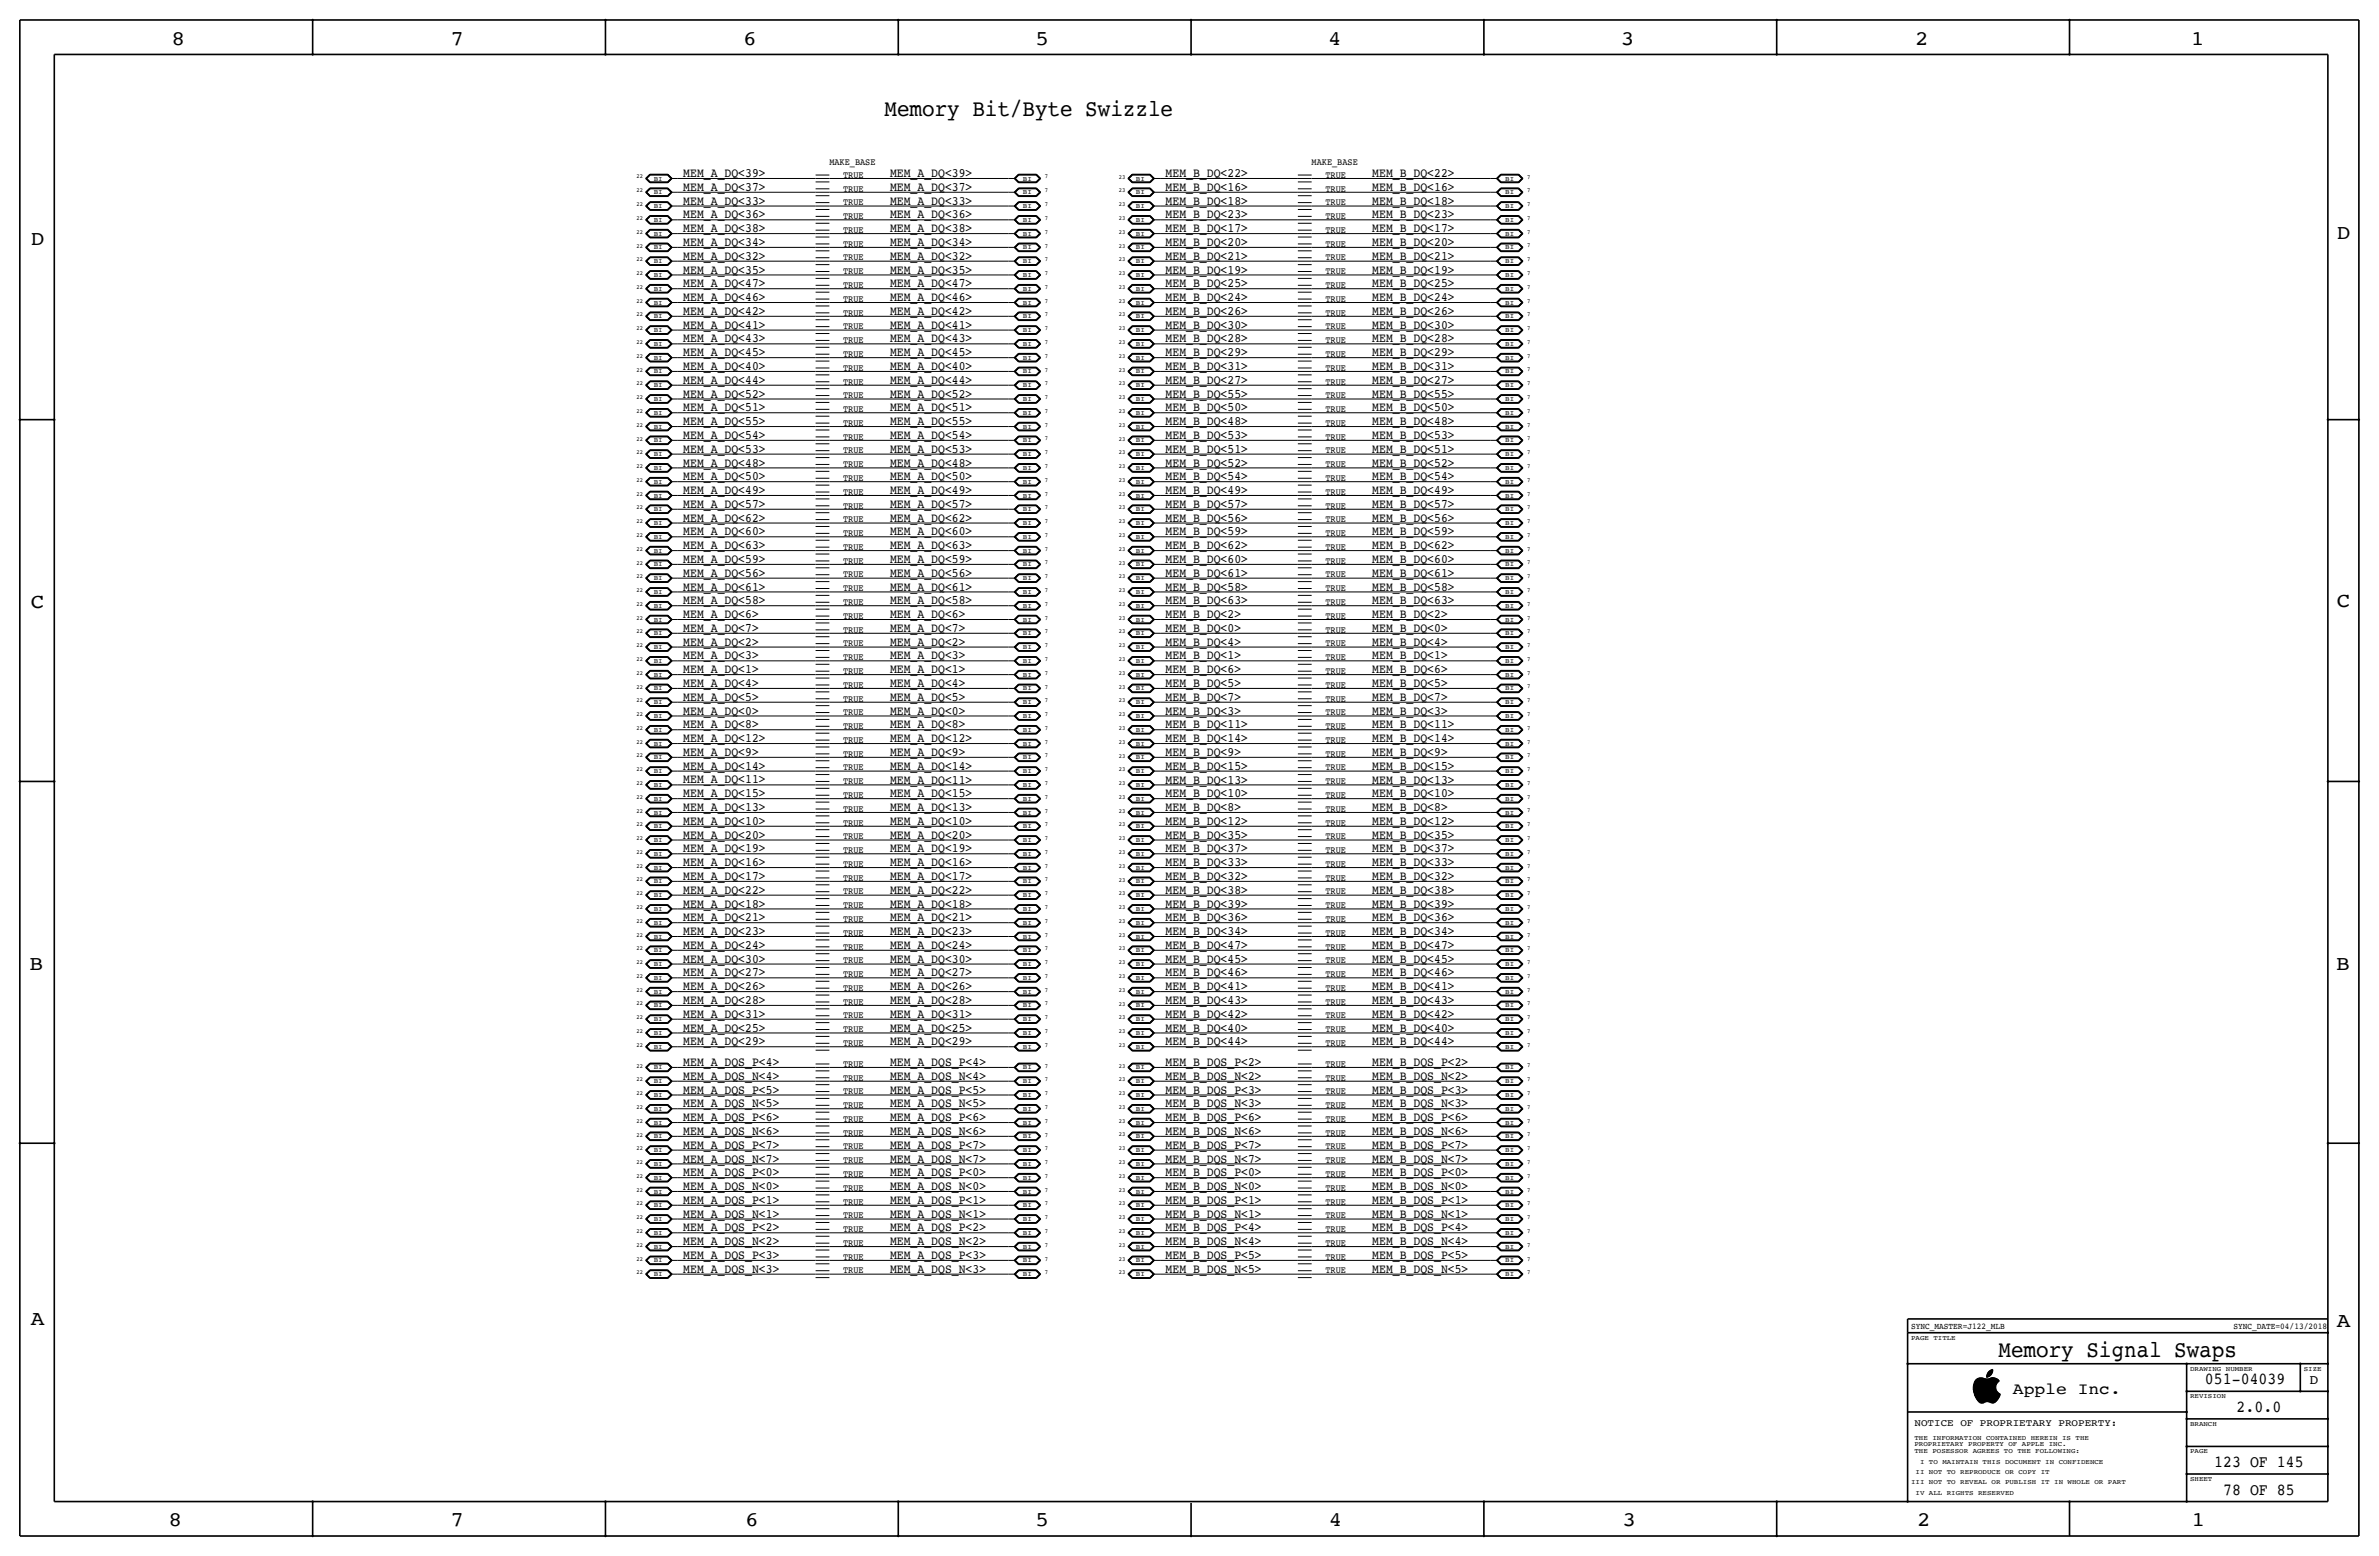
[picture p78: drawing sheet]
<svg xmlns="http://www.w3.org/2000/svg" width="877mm" height="574mm" viewBox="0 0 877 574" stroke-linecap="round" stroke-linejoin="round" font-family="sans-serif">
<defs><g id="words">
<g font-size="8.6">
<text x="326.1" y="42.9">Memory Bit/Byte Swizzle</text>
<text x="736.8" y="500.1">Memory Signal Swaps</text>
</g>
<g font-size="7.6">
<text x="63.2" y="16.5">8</text>
<text x="166.1" y="16.5">7</text>
<text x="274" y="16.5">6</text>
<text x="381.7" y="16.5">5</text>
<text x="489.7" y="16.5">4</text>
<text x="597.6" y="16.5">3</text>
<text x="706.1" y="16.5">2</text>
<text x="807.7" y="16.5">1</text>
<text x="861.5" y="88.1">D</text>
<text x="11.4" y="90.4">D</text>
<text x="11.4" y="224.3">C</text>
<text x="861.5" y="223.8">C</text>
<text x="10.8" y="357.6">B</text>
<text x="861.3" y="357.4">B</text>
<text x="11.3" y="488.4">A</text>
<text x="861.5" y="489.2">A</text>
<text x="62.2" y="562.6">8</text>
<text x="166" y="562.6">7</text>
<text x="274.8" y="562.6">6</text>
<text x="381.7" y="562.6">5</text>
<text x="489.9" y="562.6">4</text>
<text x="598.1" y="562.6">3</text>
<text x="706.8" y="562.6">2</text>
<text x="807.9" y="562.6">1</text>
</g>
<g font-size="6.2">
<text x="812.9" y="510.3">051-04039</text>
<text x="824.6" y="520.4">2.0.0</text>
<text x="816.3" y="540.8">123 OF 145</text>
<text x="819.6" y="550.9">78 OF 85</text>
</g>
<text font-size="6" x="742.1" y="513.9">Apple Inc.</text>
<text font-size="5" x="851.5" y="510.3">D</text>
<g font-size="4.7">
<text x="251.9" y="65.3">MEM_A_DQ&lt;39&gt;</text>
<text x="328.1" y="65.3">MEM_A_DQ&lt;39&gt;</text>
<text x="429.7" y="65.3">MEM_B_DQ&lt;22&gt;</text>
<text x="505.9" y="65.3">MEM_B_DQ&lt;22&gt;</text>
<text x="251.9" y="70.4">MEM_A_DQ&lt;37&gt;</text>
<text x="328.1" y="70.4">MEM_A_DQ&lt;37&gt;</text>
<text x="429.7" y="70.4">MEM_B_DQ&lt;16&gt;</text>
<text x="505.9" y="70.4">MEM_B_DQ&lt;16&gt;</text>
<text x="251.9" y="75.4">MEM_A_DQ&lt;33&gt;</text>
<text x="328.1" y="75.4">MEM_A_DQ&lt;33&gt;</text>
<text x="429.7" y="75.4">MEM_B_DQ&lt;18&gt;</text>
<text x="505.9" y="75.4">MEM_B_DQ&lt;18&gt;</text>
<text x="251.9" y="80.5">MEM_A_DQ&lt;36&gt;</text>
<text x="328.1" y="80.5">MEM_A_DQ&lt;36&gt;</text>
<text x="429.7" y="80.5">MEM_B_DQ&lt;23&gt;</text>
<text x="505.9" y="80.5">MEM_B_DQ&lt;23&gt;</text>
<text x="251.9" y="85.6">MEM_A_DQ&lt;38&gt;</text>
<text x="328.1" y="85.6">MEM_A_DQ&lt;38&gt;</text>
<text x="429.7" y="85.6">MEM_B_DQ&lt;17&gt;</text>
<text x="505.9" y="85.6">MEM_B_DQ&lt;17&gt;</text>
<text x="251.9" y="95.8">MEM_A_DQ&lt;32&gt;</text>
<text x="251.9" y="90.7">MEM_A_DQ&lt;34&gt;</text>
<text x="328.1" y="95.8">MEM_A_DQ&lt;32&gt;</text>
<text x="328.1" y="90.7">MEM_A_DQ&lt;34&gt;</text>
<text x="429.7" y="90.7">MEM_B_DQ&lt;20&gt;</text>
<text x="429.7" y="95.8">MEM_B_DQ&lt;21&gt;</text>
<text x="505.9" y="90.7">MEM_B_DQ&lt;20&gt;</text>
<text x="505.9" y="95.8">MEM_B_DQ&lt;21&gt;</text>
<text x="251.9" y="100.8">MEM_A_DQ&lt;35&gt;</text>
<text x="328.1" y="100.8">MEM_A_DQ&lt;35&gt;</text>
<text x="429.7" y="100.8">MEM_B_DQ&lt;19&gt;</text>
<text x="505.9" y="100.8">MEM_B_DQ&lt;19&gt;</text>
<text x="251.9" y="105.9">MEM_A_DQ&lt;47&gt;</text>
<text x="328.1" y="105.9">MEM_A_DQ&lt;47&gt;</text>
<text x="429.7" y="105.9">MEM_B_DQ&lt;25&gt;</text>
<text x="505.9" y="105.9">MEM_B_DQ&lt;25&gt;</text>
<text x="251.9" y="111">MEM_A_DQ&lt;46&gt;</text>
<text x="328.1" y="111">MEM_A_DQ&lt;46&gt;</text>
<text x="429.7" y="111">MEM_B_DQ&lt;24&gt;</text>
<text x="505.9" y="111">MEM_B_DQ&lt;24&gt;</text>
<text x="251.9" y="116.1">MEM_A_DQ&lt;42&gt;</text>
<text x="328.1" y="116.1">MEM_A_DQ&lt;42&gt;</text>
<text x="429.7" y="116.1">MEM_B_DQ&lt;26&gt;</text>
<text x="505.9" y="116.1">MEM_B_DQ&lt;26&gt;</text>
<text x="251.9" y="121.2">MEM_A_DQ&lt;41&gt;</text>
<text x="328.1" y="121.2">MEM_A_DQ&lt;41&gt;</text>
<text x="429.7" y="121.2">MEM_B_DQ&lt;30&gt;</text>
<text x="505.9" y="121.2">MEM_B_DQ&lt;30&gt;</text>
<text x="251.9" y="126.2">MEM_A_DQ&lt;43&gt;</text>
<text x="251.9" y="131.3">MEM_A_DQ&lt;45&gt;</text>
<text x="328.1" y="126.2">MEM_A_DQ&lt;43&gt;</text>
<text x="328.1" y="131.3">MEM_A_DQ&lt;45&gt;</text>
<text x="429.7" y="131.3">MEM_B_DQ&lt;29&gt;</text>
<text x="429.7" y="126.2">MEM_B_DQ&lt;28&gt;</text>
<text x="505.9" y="126.2">MEM_B_DQ&lt;28&gt;</text>
<text x="505.9" y="131.3">MEM_B_DQ&lt;29&gt;</text>
<text x="251.9" y="136.4">MEM_A_DQ&lt;40&gt;</text>
<text x="328.1" y="136.4">MEM_A_DQ&lt;40&gt;</text>
<text x="429.7" y="136.4">MEM_B_DQ&lt;31&gt;</text>
<text x="505.9" y="136.4">MEM_B_DQ&lt;31&gt;</text>
<text x="251.9" y="141.5">MEM_A_DQ&lt;44&gt;</text>
<text x="328.1" y="141.5">MEM_A_DQ&lt;44&gt;</text>
<text x="429.7" y="141.5">MEM_B_DQ&lt;27&gt;</text>
<text x="505.9" y="141.5">MEM_B_DQ&lt;27&gt;</text>
<text x="251.9" y="146.6">MEM_A_DQ&lt;52&gt;</text>
<text x="328.1" y="146.6">MEM_A_DQ&lt;52&gt;</text>
<text x="429.7" y="146.6">MEM_B_DQ&lt;55&gt;</text>
<text x="505.9" y="146.6">MEM_B_DQ&lt;55&gt;</text>
<text x="251.9" y="151.6">MEM_A_DQ&lt;51&gt;</text>
<text x="328.1" y="151.6">MEM_A_DQ&lt;51&gt;</text>
<text x="429.7" y="151.6">MEM_B_DQ&lt;50&gt;</text>
<text x="505.9" y="151.6">MEM_B_DQ&lt;50&gt;</text>
<text x="251.9" y="161.8">MEM_A_DQ&lt;54&gt;</text>
<text x="251.9" y="156.7">MEM_A_DQ&lt;55&gt;</text>
<text x="328.1" y="156.7">MEM_A_DQ&lt;55&gt;</text>
<text x="328.1" y="161.8">MEM_A_DQ&lt;54&gt;</text>
<text x="429.7" y="156.7">MEM_B_DQ&lt;48&gt;</text>
<text x="429.7" y="161.8">MEM_B_DQ&lt;53&gt;</text>
<text x="505.9" y="161.8">MEM_B_DQ&lt;53&gt;</text>
<text x="505.9" y="156.7">MEM_B_DQ&lt;48&gt;</text>
<text x="251.9" y="166.9">MEM_A_DQ&lt;53&gt;</text>
<text x="328.1" y="166.9">MEM_A_DQ&lt;53&gt;</text>
<text x="429.7" y="166.9">MEM_B_DQ&lt;51&gt;</text>
<text x="505.9" y="166.9">MEM_B_DQ&lt;51&gt;</text>
<text x="251.9" y="172">MEM_A_DQ&lt;48&gt;</text>
<text x="328.1" y="172">MEM_A_DQ&lt;48&gt;</text>
<text x="429.7" y="172">MEM_B_DQ&lt;52&gt;</text>
<text x="505.9" y="172">MEM_B_DQ&lt;52&gt;</text>
<text x="251.9" y="177">MEM_A_DQ&lt;50&gt;</text>
<text x="328.1" y="177">MEM_A_DQ&lt;50&gt;</text>
<text x="429.7" y="177">MEM_B_DQ&lt;54&gt;</text>
<text x="505.9" y="177">MEM_B_DQ&lt;54&gt;</text>
<text x="251.9" y="182.1">MEM_A_DQ&lt;49&gt;</text>
<text x="328.1" y="182.1">MEM_A_DQ&lt;49&gt;</text>
<text x="429.7" y="182.1">MEM_B_DQ&lt;49&gt;</text>
<text x="505.9" y="182.1">MEM_B_DQ&lt;49&gt;</text>
<text x="251.9" y="187.2">MEM_A_DQ&lt;57&gt;</text>
<text x="328.1" y="187.2">MEM_A_DQ&lt;57&gt;</text>
<text x="429.7" y="187.2">MEM_B_DQ&lt;57&gt;</text>
<text x="505.9" y="187.2">MEM_B_DQ&lt;57&gt;</text>
<text x="251.9" y="197.3">MEM_A_DQ&lt;60&gt;</text>
<text x="251.9" y="192.3">MEM_A_DQ&lt;62&gt;</text>
<text x="328.1" y="192.3">MEM_A_DQ&lt;62&gt;</text>
<text x="328.1" y="197.4">MEM_A_DQ&lt;60&gt;</text>
<text x="429.7" y="197.3">MEM_B_DQ&lt;59&gt;</text>
<text x="429.7" y="192.3">MEM_B_DQ&lt;56&gt;</text>
<text x="505.9" y="197.4">MEM_B_DQ&lt;59&gt;</text>
<text x="505.9" y="192.3">MEM_B_DQ&lt;56&gt;</text>
<text x="251.9" y="202.4">MEM_A_DQ&lt;63&gt;</text>
<text x="328.1" y="202.4">MEM_A_DQ&lt;63&gt;</text>
<text x="429.7" y="202.4">MEM_B_DQ&lt;62&gt;</text>
<text x="505.9" y="202.4">MEM_B_DQ&lt;62&gt;</text>
<text x="251.9" y="207.5">MEM_A_DQ&lt;59&gt;</text>
<text x="328.1" y="207.5">MEM_A_DQ&lt;59&gt;</text>
<text x="429.7" y="207.5">MEM_B_DQ&lt;60&gt;</text>
<text x="505.9" y="207.5">MEM_B_DQ&lt;60&gt;</text>
<text x="251.9" y="212.6">MEM_A_DQ&lt;56&gt;</text>
<text x="328.1" y="212.6">MEM_A_DQ&lt;56&gt;</text>
<text x="429.7" y="212.6">MEM_B_DQ&lt;61&gt;</text>
<text x="505.9" y="212.6">MEM_B_DQ&lt;61&gt;</text>
<text x="251.9" y="217.7">MEM_A_DQ&lt;61&gt;</text>
<text x="328.1" y="217.7">MEM_A_DQ&lt;61&gt;</text>
<text x="429.7" y="217.7">MEM_B_DQ&lt;58&gt;</text>
<text x="505.9" y="217.7">MEM_B_DQ&lt;58&gt;</text>
<text x="251.9" y="227.8">MEM_A_DQ&lt;6&gt;</text>
<text x="251.9" y="222.7">MEM_A_DQ&lt;58&gt;</text>
<text x="328.1" y="227.8">MEM_A_DQ&lt;6&gt;</text>
<text x="328.1" y="222.8">MEM_A_DQ&lt;58&gt;</text>
<text x="429.7" y="222.8">MEM_B_DQ&lt;63&gt;</text>
<text x="429.7" y="227.8">MEM_B_DQ&lt;2&gt;</text>
<text x="505.9" y="227.8">MEM_B_DQ&lt;2&gt;</text>
<text x="505.9" y="222.8">MEM_B_DQ&lt;63&gt;</text>
<text x="251.9" y="232.9">MEM_A_DQ&lt;7&gt;</text>
<text x="328.1" y="232.9">MEM_A_DQ&lt;7&gt;</text>
<text x="429.7" y="232.9">MEM_B_DQ&lt;0&gt;</text>
<text x="505.9" y="232.9">MEM_B_DQ&lt;0&gt;</text>
<text x="251.9" y="238">MEM_A_DQ&lt;2&gt;</text>
<text x="328.1" y="238">MEM_A_DQ&lt;2&gt;</text>
<text x="429.7" y="238">MEM_B_DQ&lt;4&gt;</text>
<text x="505.9" y="238">MEM_B_DQ&lt;4&gt;</text>
<text x="251.9" y="243.1">MEM_A_DQ&lt;3&gt;</text>
<text x="328.1" y="243.1">MEM_A_DQ&lt;3&gt;</text>
<text x="429.7" y="243.1">MEM_B_DQ&lt;1&gt;</text>
<text x="505.9" y="243.1">MEM_B_DQ&lt;1&gt;</text>
<text x="251.9" y="248.1">MEM_A_DQ&lt;1&gt;</text>
<text x="328.1" y="248.2">MEM_A_DQ&lt;1&gt;</text>
<text x="429.7" y="248.2">MEM_B_DQ&lt;6&gt;</text>
<text x="505.9" y="248.2">MEM_B_DQ&lt;6&gt;</text>
<text x="251.9" y="253.2">MEM_A_DQ&lt;4&gt;</text>
<text x="328.1" y="253.2">MEM_A_DQ&lt;4&gt;</text>
<text x="429.7" y="253.2">MEM_B_DQ&lt;5&gt;</text>
<text x="505.9" y="253.2">MEM_B_DQ&lt;5&gt;</text>
<text x="251.9" y="263.4">MEM_A_DQ&lt;0&gt;</text>
<text x="251.9" y="258.3">MEM_A_DQ&lt;5&gt;</text>
<text x="328.1" y="258.3">MEM_A_DQ&lt;5&gt;</text>
<text x="328.1" y="263.4">MEM_A_DQ&lt;0&gt;</text>
<text x="429.7" y="263.4">MEM_B_DQ&lt;3&gt;</text>
<text x="429.7" y="258.3">MEM_B_DQ&lt;7&gt;</text>
<text x="505.9" y="263.4">MEM_B_DQ&lt;3&gt;</text>
<text x="505.9" y="258.3">MEM_B_DQ&lt;7&gt;</text>
<text x="251.9" y="268.5">MEM_A_DQ&lt;8&gt;</text>
<text x="328.1" y="268.5">MEM_A_DQ&lt;8&gt;</text>
<text x="429.7" y="268.5">MEM_B_DQ&lt;11&gt;</text>
<text x="505.9" y="268.5">MEM_B_DQ&lt;11&gt;</text>
<text x="251.9" y="273.5">MEM_A_DQ&lt;12&gt;</text>
<text x="328.1" y="273.6">MEM_A_DQ&lt;12&gt;</text>
<text x="429.7" y="273.5">MEM_B_DQ&lt;14&gt;</text>
<text x="505.9" y="273.6">MEM_B_DQ&lt;14&gt;</text>
<text x="251.9" y="278.6">MEM_A_DQ&lt;9&gt;</text>
<text x="328.1" y="278.6">MEM_A_DQ&lt;9&gt;</text>
<text x="429.7" y="278.6">MEM_B_DQ&lt;9&gt;</text>
<text x="505.9" y="278.6">MEM_B_DQ&lt;9&gt;</text>
<text x="251.9" y="283.7">MEM_A_DQ&lt;14&gt;</text>
<text x="328.1" y="283.7">MEM_A_DQ&lt;14&gt;</text>
<text x="429.7" y="283.7">MEM_B_DQ&lt;15&gt;</text>
<text x="505.9" y="283.7">MEM_B_DQ&lt;15&gt;</text>
<text x="251.9" y="293.9">MEM_A_DQ&lt;15&gt;</text>
<text x="251.9" y="288.8">MEM_A_DQ&lt;11&gt;</text>
<text x="328.1" y="293.9">MEM_A_DQ&lt;15&gt;</text>
<text x="328.1" y="288.8">MEM_A_DQ&lt;11&gt;</text>
<text x="429.7" y="288.8">MEM_B_DQ&lt;13&gt;</text>
<text x="429.7" y="293.9">MEM_B_DQ&lt;10&gt;</text>
<text x="505.9" y="288.8">MEM_B_DQ&lt;13&gt;</text>
<text x="505.9" y="293.9">MEM_B_DQ&lt;10&gt;</text>
<text x="251.9" y="299">MEM_A_DQ&lt;13&gt;</text>
<text x="328.1" y="299">MEM_A_DQ&lt;13&gt;</text>
<text x="429.7" y="299">MEM_B_DQ&lt;8&gt;</text>
<text x="505.9" y="299">MEM_B_DQ&lt;8&gt;</text>
<text x="251.9" y="304">MEM_A_DQ&lt;10&gt;</text>
<text x="328.1" y="304">MEM_A_DQ&lt;10&gt;</text>
<text x="429.7" y="304">MEM_B_DQ&lt;12&gt;</text>
<text x="505.9" y="304">MEM_B_DQ&lt;12&gt;</text>
<text x="251.9" y="309.1">MEM_A_DQ&lt;20&gt;</text>
<text x="328.1" y="309.1">MEM_A_DQ&lt;20&gt;</text>
<text x="429.7" y="309.1">MEM_B_DQ&lt;35&gt;</text>
<text x="505.9" y="309.1">MEM_B_DQ&lt;35&gt;</text>
<text x="251.9" y="314.2">MEM_A_DQ&lt;19&gt;</text>
<text x="328.1" y="314.2">MEM_A_DQ&lt;19&gt;</text>
<text x="429.7" y="314.2">MEM_B_DQ&lt;37&gt;</text>
<text x="505.9" y="314.2">MEM_B_DQ&lt;37&gt;</text>
<text x="251.9" y="319.3">MEM_A_DQ&lt;16&gt;</text>
<text x="328.1" y="319.3">MEM_A_DQ&lt;16&gt;</text>
<text x="429.7" y="319.3">MEM_B_DQ&lt;33&gt;</text>
<text x="505.9" y="319.3">MEM_B_DQ&lt;33&gt;</text>
<text x="251.9" y="324.3">MEM_A_DQ&lt;17&gt;</text>
<text x="251.9" y="329.4">MEM_A_DQ&lt;22&gt;</text>
<text x="328.1" y="324.4">MEM_A_DQ&lt;17&gt;</text>
<text x="328.1" y="329.4">MEM_A_DQ&lt;22&gt;</text>
<text x="429.7" y="324.4">MEM_B_DQ&lt;32&gt;</text>
<text x="429.7" y="329.4">MEM_B_DQ&lt;38&gt;</text>
<text x="505.9" y="324.4">MEM_B_DQ&lt;32&gt;</text>
<text x="505.9" y="329.4">MEM_B_DQ&lt;38&gt;</text>
<text x="251.9" y="334.5">MEM_A_DQ&lt;18&gt;</text>
<text x="328.1" y="334.5">MEM_A_DQ&lt;18&gt;</text>
<text x="429.7" y="334.5">MEM_B_DQ&lt;39&gt;</text>
<text x="505.9" y="334.5">MEM_B_DQ&lt;39&gt;</text>
<text x="251.9" y="339.6">MEM_A_DQ&lt;21&gt;</text>
<text x="328.1" y="339.6">MEM_A_DQ&lt;21&gt;</text>
<text x="429.7" y="339.6">MEM_B_DQ&lt;36&gt;</text>
<text x="505.9" y="339.6">MEM_B_DQ&lt;36&gt;</text>
<text x="251.9" y="344.7">MEM_A_DQ&lt;23&gt;</text>
<text x="328.1" y="344.7">MEM_A_DQ&lt;23&gt;</text>
<text x="429.7" y="344.7">MEM_B_DQ&lt;34&gt;</text>
<text x="505.9" y="344.7">MEM_B_DQ&lt;34&gt;</text>
<text x="251.9" y="349.8">MEM_A_DQ&lt;24&gt;</text>
<text x="328.1" y="349.8">MEM_A_DQ&lt;24&gt;</text>
<text x="429.7" y="349.7">MEM_B_DQ&lt;47&gt;</text>
<text x="505.9" y="349.8">MEM_B_DQ&lt;47&gt;</text>
<text x="251.9" y="354.8">MEM_A_DQ&lt;30&gt;</text>
<text x="251.9" y="359.9">MEM_A_DQ&lt;27&gt;</text>
<text x="328.1" y="354.8">MEM_A_DQ&lt;30&gt;</text>
<text x="328.1" y="359.9">MEM_A_DQ&lt;27&gt;</text>
<text x="429.7" y="354.8">MEM_B_DQ&lt;45&gt;</text>
<text x="429.7" y="359.9">MEM_B_DQ&lt;46&gt;</text>
<text x="505.9" y="359.9">MEM_B_DQ&lt;46&gt;</text>
<text x="505.9" y="354.8">MEM_B_DQ&lt;45&gt;</text>
<text x="251.9" y="365">MEM_A_DQ&lt;26&gt;</text>
<text x="328.1" y="365">MEM_A_DQ&lt;26&gt;</text>
<text x="429.7" y="365">MEM_B_DQ&lt;41&gt;</text>
<text x="505.9" y="365">MEM_B_DQ&lt;41&gt;</text>
<text x="251.9" y="370.1">MEM_A_DQ&lt;28&gt;</text>
<text x="328.1" y="370.1">MEM_A_DQ&lt;28&gt;</text>
<text x="429.7" y="370.1">MEM_B_DQ&lt;43&gt;</text>
<text x="505.9" y="370.1">MEM_B_DQ&lt;43&gt;</text>
<text x="251.9" y="375.1">MEM_A_DQ&lt;31&gt;</text>
<text x="328.1" y="375.2">MEM_A_DQ&lt;31&gt;</text>
<text x="429.7" y="375.2">MEM_B_DQ&lt;42&gt;</text>
<text x="505.9" y="375.2">MEM_B_DQ&lt;42&gt;</text>
<text x="251.9" y="380.2">MEM_A_DQ&lt;25&gt;</text>
<text x="328.1" y="380.2">MEM_A_DQ&lt;25&gt;</text>
<text x="429.7" y="380.2">MEM_B_DQ&lt;40&gt;</text>
<text x="505.9" y="380.2">MEM_B_DQ&lt;40&gt;</text>
<text x="251.9" y="385.3">MEM_A_DQ&lt;29&gt;</text>
<text x="328.1" y="385.3">MEM_A_DQ&lt;29&gt;</text>
<text x="429.7" y="385.3">MEM_B_DQ&lt;44&gt;</text>
<text x="505.9" y="385.3">MEM_B_DQ&lt;44&gt;</text>
<text x="251.9" y="392.9">MEM_A_DQS_P&lt;4&gt;</text>
<text x="328.1" y="392.9">MEM_A_DQS_P&lt;4&gt;</text>
<text x="429.7" y="392.9">MEM_B_DQS_P&lt;2&gt;</text>
<text x="505.9" y="392.9">MEM_B_DQS_P&lt;2&gt;</text>
<text x="251.9" y="398">MEM_A_DQS_N&lt;4&gt;</text>
<text x="328.1" y="398">MEM_A_DQS_N&lt;4&gt;</text>
<text x="429.7" y="398">MEM_B_DQS_N&lt;2&gt;</text>
<text x="505.9" y="398">MEM_B_DQS_N&lt;2&gt;</text>
<text x="251.9" y="403.1">MEM_A_DQS_P&lt;5&gt;</text>
<text x="328.1" y="403.1">MEM_A_DQS_P&lt;5&gt;</text>
<text x="429.7" y="403.1">MEM_B_DQS_P&lt;3&gt;</text>
<text x="505.9" y="403.1">MEM_B_DQS_P&lt;3&gt;</text>
<text x="251.9" y="413.3">MEM_A_DQS_P&lt;6&gt;</text>
<text x="251.9" y="408.2">MEM_A_DQS_N&lt;5&gt;</text>
<text x="328.1" y="408.2">MEM_A_DQS_N&lt;5&gt;</text>
<text x="328.1" y="413.3">MEM_A_DQS_P&lt;6&gt;</text>
<text x="429.7" y="408.2">MEM_B_DQS_N&lt;3&gt;</text>
<text x="429.7" y="413.3">MEM_B_DQS_P&lt;6&gt;</text>
<text x="505.9" y="408.2">MEM_B_DQS_N&lt;3&gt;</text>
<text x="505.9" y="413.3">MEM_B_DQS_P&lt;6&gt;</text>
<text x="251.9" y="418.3">MEM_A_DQS_N&lt;6&gt;</text>
<text x="328.1" y="418.3">MEM_A_DQS_N&lt;6&gt;</text>
<text x="429.7" y="418.3">MEM_B_DQS_N&lt;6&gt;</text>
<text x="505.9" y="418.3">MEM_B_DQS_N&lt;6&gt;</text>
<text x="251.9" y="423.4">MEM_A_DQS_P&lt;7&gt;</text>
<text x="328.1" y="423.4">MEM_A_DQS_P&lt;7&gt;</text>
<text x="429.7" y="423.4">MEM_B_DQS_P&lt;7&gt;</text>
<text x="505.9" y="423.4">MEM_B_DQS_P&lt;7&gt;</text>
<text x="251.9" y="428.5">MEM_A_DQS_N&lt;7&gt;</text>
<text x="328.1" y="428.5">MEM_A_DQS_N&lt;7&gt;</text>
<text x="429.7" y="428.5">MEM_B_DQS_N&lt;7&gt;</text>
<text x="505.9" y="428.5">MEM_B_DQS_N&lt;7&gt;</text>
<text x="251.9" y="433.6">MEM_A_DQS_P&lt;0&gt;</text>
<text x="328.1" y="433.6">MEM_A_DQS_P&lt;0&gt;</text>
<text x="429.7" y="433.6">MEM_B_DQS_P&lt;0&gt;</text>
<text x="505.9" y="433.6">MEM_B_DQS_P&lt;0&gt;</text>
<text x="251.9" y="443.7">MEM_A_DQS_P&lt;1&gt;</text>
<text x="251.9" y="438.7">MEM_A_DQS_N&lt;0&gt;</text>
<text x="328.1" y="443.7">MEM_A_DQS_P&lt;1&gt;</text>
<text x="328.1" y="438.7">MEM_A_DQS_N&lt;0&gt;</text>
<text x="429.7" y="443.7">MEM_B_DQS_P&lt;1&gt;</text>
<text x="429.7" y="438.7">MEM_B_DQS_N&lt;0&gt;</text>
<text x="505.9" y="438.7">MEM_B_DQS_N&lt;0&gt;</text>
<text x="505.9" y="443.7">MEM_B_DQS_P&lt;1&gt;</text>
<text x="251.9" y="448.8">MEM_A_DQS_N&lt;1&gt;</text>
<text x="328.1" y="448.8">MEM_A_DQS_N&lt;1&gt;</text>
<text x="429.7" y="448.8">MEM_B_DQS_N&lt;1&gt;</text>
<text x="505.9" y="448.8">MEM_B_DQS_N&lt;1&gt;</text>
<text x="251.9" y="453.9">MEM_A_DQS_P&lt;2&gt;</text>
<text x="328.1" y="453.9">MEM_A_DQS_P&lt;2&gt;</text>
<text x="429.7" y="453.9">MEM_B_DQS_P&lt;4&gt;</text>
<text x="505.9" y="453.9">MEM_B_DQS_P&lt;4&gt;</text>
<text x="251.9" y="459">MEM_A_DQS_N&lt;2&gt;</text>
<text x="328.1" y="459">MEM_A_DQS_N&lt;2&gt;</text>
<text x="429.7" y="459">MEM_B_DQS_N&lt;4&gt;</text>
<text x="505.9" y="459">MEM_B_DQS_N&lt;4&gt;</text>
<text x="251.9" y="464.1">MEM_A_DQS_P&lt;3&gt;</text>
<text x="328.1" y="464.1">MEM_A_DQS_P&lt;3&gt;</text>
<text x="429.7" y="464.1">MEM_B_DQS_P&lt;5&gt;</text>
<text x="505.9" y="464.1">MEM_B_DQS_P&lt;5&gt;</text>
<text x="251.9" y="469.1">MEM_A_DQS_N&lt;3&gt;</text>
<text x="328.1" y="469.1">MEM_A_DQS_N&lt;3&gt;</text>
<text x="429.7" y="469.1">MEM_B_DQS_N&lt;5&gt;</text>
<text x="505.9" y="469.1">MEM_B_DQS_N&lt;5&gt;</text>
</g>
<text font-size="3.7" x="705.8" y="525.5">NOTICE OF PROPRIETARY PROPERTY:</text>
<g font-size="3.5">
<text x="305.8" y="60.7">MAKE_BASE</text>
<text x="310.8" y="65.5">TRUE</text>
<text x="483.6" y="60.7">MAKE_BASE</text>
<text x="488.6" y="65.5">TRUE</text>
<text x="310.8" y="70.6">TRUE</text>
<text x="488.6" y="70.6">TRUE</text>
<text x="310.8" y="75.7">TRUE</text>
<text x="488.6" y="75.7">TRUE</text>
<text x="310.8" y="80.8">TRUE</text>
<text x="488.6" y="80.8">TRUE</text>
<text x="310.8" y="85.9">TRUE</text>
<text x="488.6" y="85.9">TRUE</text>
<text x="310.8" y="90.9">TRUE</text>
<text x="488.6" y="90.9">TRUE</text>
<text x="310.8" y="96">TRUE</text>
<text x="310.8" y="101.1">TRUE</text>
<text x="488.6" y="101.1">TRUE</text>
<text x="488.6" y="96">TRUE</text>
<text x="310.8" y="106.2">TRUE</text>
<text x="488.6" y="106.2">TRUE</text>
<text x="310.8" y="111.3">TRUE</text>
<text x="488.6" y="111.3">TRUE</text>
<text x="310.8" y="116.3">TRUE</text>
<text x="488.6" y="116.3">TRUE</text>
<text x="310.8" y="121.4">TRUE</text>
<text x="488.6" y="121.4">TRUE</text>
<text x="310.8" y="126.5">TRUE</text>
<text x="310.8" y="131.6">TRUE</text>
<text x="488.6" y="126.5">TRUE</text>
<text x="488.6" y="131.6">TRUE</text>
<text x="310.8" y="136.7">TRUE</text>
<text x="488.6" y="136.7">TRUE</text>
<text x="310.8" y="141.7">TRUE</text>
<text x="488.6" y="141.7">TRUE</text>
<text x="310.8" y="146.8">TRUE</text>
<text x="488.6" y="146.8">TRUE</text>
<text x="310.8" y="151.9">TRUE</text>
<text x="488.6" y="151.9">TRUE</text>
<text x="310.8" y="157">TRUE</text>
<text x="488.6" y="157">TRUE</text>
<text x="310.8" y="162.1">TRUE</text>
<text x="310.8" y="167.1">TRUE</text>
<text x="488.6" y="162.1">TRUE</text>
<text x="488.6" y="167.1">TRUE</text>
<text x="310.8" y="172.2">TRUE</text>
<text x="488.6" y="172.2">TRUE</text>
<text x="310.8" y="177.3">TRUE</text>
<text x="488.6" y="177.3">TRUE</text>
<text x="310.8" y="182.4">TRUE</text>
<text x="488.6" y="182.4">TRUE</text>
<text x="310.8" y="187.5">TRUE</text>
<text x="488.6" y="187.5">TRUE</text>
<text x="310.8" y="197.6">TRUE</text>
<text x="310.8" y="192.5">TRUE</text>
<text x="488.6" y="197.6">TRUE</text>
<text x="488.6" y="192.5">TRUE</text>
<text x="310.8" y="202.7">TRUE</text>
<text x="488.6" y="202.7">TRUE</text>
<text x="310.8" y="207.8">TRUE</text>
<text x="488.6" y="207.8">TRUE</text>
<text x="310.8" y="212.9">TRUE</text>
<text x="488.6" y="212.9">TRUE</text>
<text x="310.8" y="217.9">TRUE</text>
<text x="488.6" y="217.9">TRUE</text>
<text x="310.8" y="223">TRUE</text>
<text x="488.6" y="223">TRUE</text>
<text x="310.8" y="228.1">TRUE</text>
<text x="310.8" y="233.2">TRUE</text>
<text x="488.6" y="228.1">TRUE</text>
<text x="488.6" y="233.2">TRUE</text>
<text x="310.8" y="238.3">TRUE</text>
<text x="488.6" y="238.3">TRUE</text>
<text x="310.8" y="243.3">TRUE</text>
<text x="488.6" y="243.3">TRUE</text>
<text x="310.8" y="248.4">TRUE</text>
<text x="488.6" y="248.4">TRUE</text>
<text x="310.8" y="253.5">TRUE</text>
<text x="488.6" y="253.5">TRUE</text>
<text x="310.8" y="258.6">TRUE</text>
<text x="310.8" y="263.7">TRUE</text>
<text x="488.6" y="263.7">TRUE</text>
<text x="488.6" y="258.6">TRUE</text>
<text x="310.8" y="268.7">TRUE</text>
<text x="488.6" y="268.7">TRUE</text>
<text x="310.8" y="273.8">TRUE</text>
<text x="488.6" y="273.8">TRUE</text>
<text x="310.8" y="278.9">TRUE</text>
<text x="488.6" y="278.9">TRUE</text>
<text x="310.8" y="284">TRUE</text>
<text x="488.6" y="284">TRUE</text>
<text x="310.8" y="289.1">TRUE</text>
<text x="488.6" y="289.1">TRUE</text>
<text x="310.8" y="299.2">TRUE</text>
<text x="310.8" y="294.1">TRUE</text>
<text x="488.6" y="294.1">TRUE</text>
<text x="488.6" y="299.2">TRUE</text>
<text x="310.8" y="304.3">TRUE</text>
<text x="488.6" y="304.3">TRUE</text>
<text x="310.8" y="309.4">TRUE</text>
<text x="488.6" y="309.4">TRUE</text>
<text x="310.8" y="314.5">TRUE</text>
<text x="488.6" y="314.5">TRUE</text>
<text x="310.8" y="319.5">TRUE</text>
<text x="488.6" y="319.5">TRUE</text>
<text x="310.8" y="324.6">TRUE</text>
<text x="310.8" y="329.7">TRUE</text>
<text x="488.6" y="324.6">TRUE</text>
<text x="488.6" y="329.7">TRUE</text>
<text x="310.8" y="334.8">TRUE</text>
<text x="488.6" y="334.8">TRUE</text>
<text x="310.8" y="339.9">TRUE</text>
<text x="488.6" y="339.9">TRUE</text>
<text x="310.8" y="344.9">TRUE</text>
<text x="488.6" y="344.9">TRUE</text>
<text x="310.8" y="350">TRUE</text>
<text x="488.6" y="350">TRUE</text>
<text x="310.8" y="355.1">TRUE</text>
<text x="488.6" y="355.1">TRUE</text>
<text x="310.8" y="360.2">TRUE</text>
<text x="310.8" y="365.3">TRUE</text>
<text x="488.6" y="365.3">TRUE</text>
<text x="488.6" y="360.2">TRUE</text>
<text x="310.8" y="370.3">TRUE</text>
<text x="488.6" y="370.3">TRUE</text>
<text x="310.8" y="375.4">TRUE</text>
<text x="488.6" y="375.4">TRUE</text>
<text x="310.8" y="380.5">TRUE</text>
<text x="488.6" y="380.5">TRUE</text>
<text x="310.8" y="385.6">TRUE</text>
<text x="488.6" y="385.6">TRUE</text>
<text x="310.8" y="393.2">TRUE</text>
<text x="488.6" y="393.2">TRUE</text>
<text x="310.8" y="398.3">TRUE</text>
<text x="488.6" y="398.3">TRUE</text>
<text x="310.8" y="403.4">TRUE</text>
<text x="488.6" y="403.4">TRUE</text>
<text x="310.8" y="408.4">TRUE</text>
<text x="310.8" y="413.5">TRUE</text>
<text x="488.6" y="408.4">TRUE</text>
<text x="488.6" y="413.5">TRUE</text>
<text x="310.8" y="418.6">TRUE</text>
<text x="488.6" y="418.6">TRUE</text>
<text x="310.8" y="423.7">TRUE</text>
<text x="488.6" y="423.7">TRUE</text>
<text x="310.8" y="428.8">TRUE</text>
<text x="488.6" y="428.8">TRUE</text>
<text x="310.8" y="433.8">TRUE</text>
<text x="488.6" y="433.8">TRUE</text>
<text x="310.8" y="444">TRUE</text>
<text x="310.8" y="438.9">TRUE</text>
<text x="488.6" y="438.9">TRUE</text>
<text x="488.6" y="444">TRUE</text>
<text x="310.8" y="449.1">TRUE</text>
<text x="488.6" y="449.1">TRUE</text>
<text x="310.8" y="454.2">TRUE</text>
<text x="488.6" y="454.2">TRUE</text>
<text x="310.8" y="459.2">TRUE</text>
<text x="488.6" y="459.2">TRUE</text>
<text x="310.8" y="464.3">TRUE</text>
<text x="488.6" y="464.3">TRUE</text>
<text x="310.8" y="469.4">TRUE</text>
<text x="488.6" y="469.4">TRUE</text>
</g>
<g font-size="3.2">
<text x="704.5" y="490">SYNC_MASTER=J122_MLB</text>
<text x="823.4" y="490">SYNC_DATE=04/13/2018</text>
</g>
<g font-size="2.5">
<text x="241" y="71.6">BI</text>
<text x="241" y="66.5">BI</text>
<text x="377.1" y="71.6">BI</text>
<text x="377.1" y="66.5">BI</text>
<text x="418.8" y="71.6">BI</text>
<text x="418.8" y="66.5">BI</text>
<text x="554.9" y="66.5">BI</text>
<text x="554.9" y="71.6">BI</text>
<text x="241" y="76.7">BI</text>
<text x="377.1" y="76.7">BI</text>
<text x="418.8" y="76.7">BI</text>
<text x="554.9" y="76.7">BI</text>
<text x="241" y="81.8">BI</text>
<text x="377.1" y="81.8">BI</text>
<text x="418.8" y="81.8">BI</text>
<text x="554.9" y="81.8">BI</text>
<text x="241" y="86.9">BI</text>
<text x="377.1" y="86.9">BI</text>
<text x="418.8" y="86.9">BI</text>
<text x="554.9" y="86.9">BI</text>
<text x="241" y="91.9">BI</text>
<text x="377.1" y="91.9">BI</text>
<text x="418.8" y="91.9">BI</text>
<text x="554.9" y="91.9">BI</text>
<text x="241" y="97">BI</text>
<text x="377.1" y="97">BI</text>
<text x="418.8" y="97">BI</text>
<text x="554.9" y="97">BI</text>
<text x="241" y="102.1">BI</text>
<text x="241" y="107.2">BI</text>
<text x="377.1" y="102.1">BI</text>
<text x="377.1" y="107.2">BI</text>
<text x="418.8" y="107.2">BI</text>
<text x="418.8" y="102.1">BI</text>
<text x="554.9" y="107.2">BI</text>
<text x="554.9" y="102.1">BI</text>
<text x="241" y="112.3">BI</text>
<text x="377.1" y="112.3">BI</text>
<text x="418.8" y="112.3">BI</text>
<text x="554.9" y="112.3">BI</text>
<text x="241" y="117.3">BI</text>
<text x="377.1" y="117.3">BI</text>
<text x="418.8" y="117.3">BI</text>
<text x="554.9" y="117.3">BI</text>
<text x="241" y="122.4">BI</text>
<text x="377.1" y="122.4">BI</text>
<text x="418.8" y="122.4">BI</text>
<text x="554.9" y="122.4">BI</text>
<text x="241" y="127.5">BI</text>
<text x="377.1" y="127.5">BI</text>
<text x="418.8" y="127.5">BI</text>
<text x="554.9" y="127.5">BI</text>
<text x="241" y="132.6">BI</text>
<text x="241" y="137.7">BI</text>
<text x="377.1" y="132.6">BI</text>
<text x="377.1" y="137.7">BI</text>
<text x="418.8" y="137.7">BI</text>
<text x="418.8" y="132.6">BI</text>
<text x="554.9" y="137.7">BI</text>
<text x="554.9" y="132.6">BI</text>
<text x="241" y="142.7">BI</text>
<text x="377.1" y="142.7">BI</text>
<text x="418.8" y="142.7">BI</text>
<text x="554.9" y="142.7">BI</text>
<text x="241" y="147.8">BI</text>
<text x="377.1" y="147.8">BI</text>
<text x="418.8" y="147.8">BI</text>
<text x="554.9" y="147.8">BI</text>
<text x="241" y="152.9">BI</text>
<text x="377.1" y="152.9">BI</text>
<text x="418.8" y="152.9">BI</text>
<text x="554.9" y="152.9">BI</text>
<text x="241" y="158">BI</text>
<text x="377.1" y="158">BI</text>
<text x="418.8" y="158">BI</text>
<text x="554.9" y="158">BI</text>
<text x="241" y="163.1">BI</text>
<text x="377.1" y="163.1">BI</text>
<text x="418.8" y="163.1">BI</text>
<text x="554.9" y="163.1">BI</text>
<text x="241" y="168.1">BI</text>
<text x="241" y="173.2">BI</text>
<text x="377.1" y="173.2">BI</text>
<text x="377.1" y="168.1">BI</text>
<text x="418.8" y="173.2">BI</text>
<text x="418.8" y="168.1">BI</text>
<text x="554.9" y="168.1">BI</text>
<text x="554.9" y="173.2">BI</text>
<text x="241" y="178.3">BI</text>
<text x="377.1" y="178.3">BI</text>
<text x="418.8" y="178.3">BI</text>
<text x="554.9" y="178.3">BI</text>
<text x="241" y="183.4">BI</text>
<text x="377.1" y="183.4">BI</text>
<text x="418.8" y="183.4">BI</text>
<text x="554.9" y="183.4">BI</text>
<text x="241" y="188.5">BI</text>
<text x="377.1" y="188.5">BI</text>
<text x="418.8" y="188.5">BI</text>
<text x="554.9" y="188.5">BI</text>
<text x="241" y="193.5">BI</text>
<text x="377.1" y="193.5">BI</text>
<text x="418.8" y="193.5">BI</text>
<text x="554.9" y="193.5">BI</text>
<text x="241" y="198.6">BI</text>
<text x="241" y="203.7">BI</text>
<text x="377.1" y="203.7">BI</text>
<text x="377.1" y="198.6">BI</text>
<text x="418.8" y="203.7">BI</text>
<text x="418.8" y="198.6">BI</text>
<text x="554.9" y="203.7">BI</text>
<text x="554.9" y="198.6">BI</text>
<text x="241" y="208.8">BI</text>
<text x="377.1" y="208.8">BI</text>
<text x="418.8" y="208.8">BI</text>
<text x="554.9" y="208.8">BI</text>
<text x="241" y="213.9">BI</text>
<text x="377.1" y="213.9">BI</text>
<text x="418.8" y="213.9">BI</text>
<text x="554.9" y="213.9">BI</text>
<text x="241" y="218.9">BI</text>
<text x="377.1" y="218.9">BI</text>
<text x="418.8" y="218.9">BI</text>
<text x="554.9" y="218.9">BI</text>
<text x="241" y="224">BI</text>
<text x="377.1" y="224">BI</text>
<text x="418.8" y="224">BI</text>
<text x="554.9" y="224">BI</text>
<text x="241" y="229.1">BI</text>
<text x="377.1" y="229.1">BI</text>
<text x="418.8" y="229.1">BI</text>
<text x="554.9" y="229.1">BI</text>
<text x="241" y="234.2">BI</text>
<text x="241" y="239.3">BI</text>
<text x="377.1" y="239.3">BI</text>
<text x="377.1" y="234.2">BI</text>
<text x="418.8" y="239.3">BI</text>
<text x="418.8" y="234.2">BI</text>
<text x="554.9" y="239.3">BI</text>
<text x="554.9" y="234.2">BI</text>
<text x="241" y="244.3">BI</text>
<text x="377.1" y="244.3">BI</text>
<text x="418.8" y="244.3">BI</text>
<text x="554.9" y="244.3">BI</text>
<text x="241" y="249.4">BI</text>
<text x="377.1" y="249.4">BI</text>
<text x="418.8" y="249.4">BI</text>
<text x="554.9" y="249.4">BI</text>
<text x="241" y="254.5">BI</text>
<text x="377.1" y="254.5">BI</text>
<text x="418.8" y="254.5">BI</text>
<text x="554.9" y="254.5">BI</text>
<text x="241" y="259.6">BI</text>
<text x="377.1" y="259.6">BI</text>
<text x="418.8" y="259.6">BI</text>
<text x="554.9" y="259.6">BI</text>
<text x="241" y="264.7">BI</text>
<text x="241" y="269.7">BI</text>
<text x="377.1" y="269.7">BI</text>
<text x="377.1" y="264.7">BI</text>
<text x="418.8" y="269.7">BI</text>
<text x="418.8" y="264.7">BI</text>
<text x="554.9" y="269.7">BI</text>
<text x="554.9" y="264.7">BI</text>
<text x="241" y="274.8">BI</text>
<text x="377.1" y="274.8">BI</text>
<text x="418.8" y="274.8">BI</text>
<text x="554.9" y="274.8">BI</text>
<text x="241" y="279.9">BI</text>
<text x="377.1" y="279.9">BI</text>
<text x="418.8" y="279.9">BI</text>
<text x="554.9" y="279.9">BI</text>
<text x="241" y="285">BI</text>
<text x="377.1" y="285">BI</text>
<text x="418.8" y="285">BI</text>
<text x="554.9" y="285">BI</text>
<text x="241" y="290.1">BI</text>
<text x="377.1" y="290.1">BI</text>
<text x="418.8" y="290.1">BI</text>
<text x="554.9" y="290.1">BI</text>
<text x="241" y="295.1">BI</text>
<text x="377.1" y="295.1">BI</text>
<text x="418.8" y="295.1">BI</text>
<text x="554.9" y="295.1">BI</text>
<text x="241" y="300.2">BI</text>
<text x="241" y="305.3">BI</text>
<text x="377.1" y="305.3">BI</text>
<text x="377.1" y="300.2">BI</text>
<text x="418.8" y="305.3">BI</text>
<text x="418.8" y="300.2">BI</text>
<text x="554.9" y="305.3">BI</text>
<text x="554.9" y="300.2">BI</text>
<text x="241" y="310.4">BI</text>
<text x="377.1" y="310.4">BI</text>
<text x="418.8" y="310.4">BI</text>
<text x="554.9" y="310.4">BI</text>
<text x="241" y="315.5">BI</text>
<text x="377.1" y="315.5">BI</text>
<text x="418.8" y="315.5">BI</text>
<text x="554.9" y="315.5">BI</text>
<text x="241" y="320.5">BI</text>
<text x="377.1" y="320.5">BI</text>
<text x="418.8" y="320.5">BI</text>
<text x="554.9" y="320.5">BI</text>
<text x="241" y="325.6">BI</text>
<text x="377.1" y="325.6">BI</text>
<text x="418.8" y="325.6">BI</text>
<text x="554.9" y="325.6">BI</text>
<text x="241" y="330.7">BI</text>
<text x="241" y="335.8">BI</text>
<text x="377.1" y="335.8">BI</text>
<text x="377.1" y="330.7">BI</text>
<text x="418.8" y="335.8">BI</text>
<text x="418.8" y="330.7">BI</text>
<text x="554.9" y="335.8">BI</text>
<text x="554.9" y="330.7">BI</text>
<text x="241" y="340.9">BI</text>
<text x="377.1" y="340.9">BI</text>
<text x="418.8" y="340.9">BI</text>
<text x="554.9" y="340.9">BI</text>
<text x="241" y="345.9">BI</text>
<text x="377.1" y="345.9">BI</text>
<text x="418.8" y="345.9">BI</text>
<text x="554.9" y="345.9">BI</text>
<text x="241" y="351">BI</text>
<text x="377.1" y="351">BI</text>
<text x="418.8" y="351">BI</text>
<text x="554.9" y="351">BI</text>
<text x="241" y="356.1">BI</text>
<text x="377.1" y="356.1">BI</text>
<text x="418.8" y="356.1">BI</text>
<text x="554.9" y="356.1">BI</text>
<text x="241" y="361.2">BI</text>
<text x="377.1" y="361.2">BI</text>
<text x="418.8" y="361.2">BI</text>
<text x="554.9" y="361.2">BI</text>
<text x="241" y="366.3">BI</text>
<text x="241" y="371.3">BI</text>
<text x="377.1" y="371.3">BI</text>
<text x="377.1" y="366.3">BI</text>
<text x="418.8" y="371.3">BI</text>
<text x="418.8" y="366.3">BI</text>
<text x="554.9" y="371.3">BI</text>
<text x="554.9" y="366.3">BI</text>
<text x="241" y="376.4">BI</text>
<text x="377.1" y="376.4">BI</text>
<text x="418.8" y="376.4">BI</text>
<text x="554.9" y="376.4">BI</text>
<text x="241" y="381.5">BI</text>
<text x="377.1" y="381.5">BI</text>
<text x="418.8" y="381.5">BI</text>
<text x="554.9" y="381.5">BI</text>
<text x="241" y="386.6">BI</text>
<text x="377.1" y="386.6">BI</text>
<text x="418.8" y="386.6">BI</text>
<text x="554.9" y="386.6">BI</text>
<text x="241" y="394.2">BI</text>
<text x="377.1" y="394.2">BI</text>
<text x="418.8" y="394.2">BI</text>
<text x="554.9" y="394.2">BI</text>
<text x="241" y="399.3">BI</text>
<text x="377.1" y="399.3">BI</text>
<text x="418.8" y="399.3">BI</text>
<text x="554.9" y="399.3">BI</text>
<text x="241" y="404.4">BI</text>
<text x="377.1" y="404.4">BI</text>
<text x="418.8" y="404.4">BI</text>
<text x="554.9" y="404.4">BI</text>
<text x="241" y="409.4">BI</text>
<text x="377.1" y="409.4">BI</text>
<text x="418.8" y="409.4">BI</text>
<text x="554.9" y="409.4">BI</text>
<text x="241" y="414.5">BI</text>
<text x="241" y="419.6">BI</text>
<text x="377.1" y="414.5">BI</text>
<text x="377.1" y="419.6">BI</text>
<text x="418.8" y="419.6">BI</text>
<text x="418.8" y="414.5">BI</text>
<text x="554.9" y="419.6">BI</text>
<text x="554.9" y="414.5">BI</text>
<text x="241" y="424.7">BI</text>
<text x="377.1" y="424.7">BI</text>
<text x="418.8" y="424.7">BI</text>
<text x="554.9" y="424.7">BI</text>
<text x="241" y="429.8">BI</text>
<text x="377.1" y="429.8">BI</text>
<text x="418.8" y="429.8">BI</text>
<text x="554.9" y="429.8">BI</text>
<text x="241" y="434.8">BI</text>
<text x="377.1" y="434.8">BI</text>
<text x="418.8" y="434.8">BI</text>
<text x="554.9" y="434.8">BI</text>
<text x="241" y="439.9">BI</text>
<text x="377.1" y="439.9">BI</text>
<text x="418.8" y="439.9">BI</text>
<text x="554.9" y="439.9">BI</text>
<text x="241" y="445">BI</text>
<text x="377.1" y="445">BI</text>
<text x="418.8" y="445">BI</text>
<text x="554.9" y="445">BI</text>
<text x="241" y="450.1">BI</text>
<text x="241" y="455.2">BI</text>
<text x="377.1" y="450.1">BI</text>
<text x="377.1" y="455.2">BI</text>
<text x="418.8" y="455.2">BI</text>
<text x="418.8" y="450.1">BI</text>
<text x="554.9" y="455.2">BI</text>
<text x="554.9" y="450.1">BI</text>
<text x="241" y="460.2">BI</text>
<text x="377.1" y="460.2">BI</text>
<text x="418.8" y="460.2">BI</text>
<text x="554.9" y="460.2">BI</text>
<text x="241" y="465.3">BI</text>
<text x="377.1" y="465.3">BI</text>
<text x="418.8" y="465.3">BI</text>
<text x="554.9" y="465.3">BI</text>
<text x="241" y="470.4">BI</text>
<text x="377.1" y="470.4">BI</text>
<text x="418.8" y="470.4">BI</text>
<text x="554.9" y="470.4">BI</text>
<text x="704.5" y="493.8">PAGE TITLE</text>
<text x="807.4" y="505.2">DRAWING NUMBER</text>
<text x="849.3" y="505.2">SIZE</text>
<text x="807.4" y="515.4">REVISION</text>
<text x="807.4" y="525.5">BRANCH</text>
<text x="705.8" y="533.1">PROPRIETARY PROPERTY OF APPLE INC.</text>
<text x="705.8" y="530.6">THE INFORMATION CONTAINED HEREIN IS THE</text>
<text x="705.8" y="535.7">THE POSESSOR AGREES TO THE FOLLOWING:</text>
<text x="707.8" y="539.5">I TO MAINTAIN THIS DOCUMENT IN CONFIDENCE</text>
<text x="807.4" y="535.7">PAGE</text>
<text x="706.2" y="543.3">II NOT TO REPRODUCE OR COPY IT</text>
<text x="807.4" y="545.8">SHEET</text>
<text x="704.5" y="547.1">III NOT TO REVEAL OR PUBLISH IT IN WHOLE OR PART</text>
<text x="706.2" y="550.9">IV ALL RIGHTS RESERVED</text>
</g>
<g font-size="2.3">
<text x="234.7" y="65.8">22</text>
<text x="385.2" y="65.8">7</text>
<text x="412.5" y="65.9">23</text>
<text x="563" y="65.8">7</text>
<text x="234.7" y="70.9">22</text>
<text x="385.2" y="70.9">7</text>
<text x="412.5" y="70.9">23</text>
<text x="563" y="70.9">7</text>
<text x="234.7" y="76">22</text>
<text x="385.2" y="76">7</text>
<text x="412.5" y="76">23</text>
<text x="563" y="76">7</text>
<text x="234.7" y="81.1">22</text>
<text x="385.2" y="81.1">7</text>
<text x="412.5" y="81.1">23</text>
<text x="563" y="81.1">7</text>
<text x="234.7" y="86.2">22</text>
<text x="385.2" y="86.2">7</text>
<text x="412.5" y="86.2">23</text>
<text x="563" y="86.1">7</text>
<text x="234.7" y="91.3">22</text>
<text x="385.2" y="91.3">7</text>
<text x="412.5" y="91.3">23</text>
<text x="563" y="91.2">7</text>
<text x="234.7" y="96.3">22</text>
<text x="234.7" y="101.4">22</text>
<text x="385.2" y="96.3">7</text>
<text x="385.2" y="101.4">7</text>
<text x="412.5" y="101.4">23</text>
<text x="412.5" y="96.3">23</text>
<text x="563" y="101.4">7</text>
<text x="563" y="96.3">7</text>
<text x="234.7" y="106.5">22</text>
<text x="385.2" y="106.5">7</text>
<text x="412.5" y="106.5">23</text>
<text x="563" y="106.4">7</text>
<text x="234.7" y="111.6">22</text>
<text x="385.2" y="111.6">7</text>
<text x="412.5" y="111.6">23</text>
<text x="563" y="111.5">7</text>
<text x="234.7" y="116.7">22</text>
<text x="385.2" y="116.6">7</text>
<text x="412.5" y="116.7">23</text>
<text x="563" y="116.6">7</text>
<text x="234.7" y="121.7">22</text>
<text x="385.2" y="121.7">7</text>
<text x="412.5" y="121.7">23</text>
<text x="563" y="121.7">7</text>
<text x="234.7" y="126.8">22</text>
<text x="234.7" y="131.9">22</text>
<text x="385.2" y="126.8">7</text>
<text x="385.2" y="131.9">7</text>
<text x="412.5" y="131.9">23</text>
<text x="412.5" y="126.8">23</text>
<text x="563" y="131.8">7</text>
<text x="563" y="126.8">7</text>
<text x="234.7" y="137">22</text>
<text x="385.2" y="137">7</text>
<text x="412.5" y="137">23</text>
<text x="563" y="136.9">7</text>
<text x="234.7" y="142">22</text>
<text x="385.2" y="142">7</text>
<text x="412.5" y="142.1">23</text>
<text x="563" y="142">7</text>
<text x="234.7" y="147.1">22</text>
<text x="385.2" y="147.1">7</text>
<text x="412.5" y="147.1">23</text>
<text x="563" y="147.1">7</text>
<text x="234.7" y="152.2">22</text>
<text x="385.2" y="152.2">7</text>
<text x="412.5" y="152.2">23</text>
<text x="563" y="152.2">7</text>
<text x="234.7" y="157.3">22</text>
<text x="385.2" y="157.3">7</text>
<text x="412.5" y="157.3">23</text>
<text x="563" y="157.2">7</text>
<text x="234.7" y="162.4">22</text>
<text x="234.7" y="167.4">22</text>
<text x="385.2" y="162.4">7</text>
<text x="385.2" y="167.4">7</text>
<text x="412.5" y="167.5">23</text>
<text x="412.5" y="162.4">23</text>
<text x="563" y="167.4">7</text>
<text x="563" y="162.3">7</text>
<text x="234.7" y="172.5">22</text>
<text x="385.2" y="172.5">7</text>
<text x="412.5" y="172.5">23</text>
<text x="563" y="172.5">7</text>
<text x="234.7" y="177.6">22</text>
<text x="385.2" y="177.6">7</text>
<text x="412.5" y="177.6">23</text>
<text x="563" y="177.6">7</text>
<text x="234.7" y="182.7">22</text>
<text x="385.2" y="182.7">7</text>
<text x="412.5" y="182.7">23</text>
<text x="563" y="182.6">7</text>
<text x="234.7" y="187.8">22</text>
<text x="385.2" y="187.8">7</text>
<text x="412.5" y="187.8">23</text>
<text x="563" y="187.7">7</text>
<text x="234.7" y="192.8">22</text>
<text x="234.7" y="197.9">22</text>
<text x="385.2" y="197.9">7</text>
<text x="385.2" y="192.8">7</text>
<text x="412.5" y="192.9">23</text>
<text x="412.5" y="197.9">23</text>
<text x="563" y="192.8">7</text>
<text x="563" y="197.9">7</text>
<text x="234.7" y="203">22</text>
<text x="385.2" y="203">7</text>
<text x="412.5" y="203">23</text>
<text x="563" y="203">7</text>
<text x="234.7" y="208.1">22</text>
<text x="385.2" y="208.1">7</text>
<text x="412.5" y="208.1">23</text>
<text x="563" y="208">7</text>
<text x="234.7" y="213.2">22</text>
<text x="385.2" y="213.2">7</text>
<text x="412.5" y="213.2">23</text>
<text x="563" y="213.1">7</text>
<text x="234.7" y="218.2">22</text>
<text x="385.2" y="218.2">7</text>
<text x="412.5" y="218.3">23</text>
<text x="563" y="218.2">7</text>
<text x="234.7" y="223.3">22</text>
<text x="385.2" y="223.3">7</text>
<text x="412.5" y="223.3">23</text>
<text x="563" y="223.3">7</text>
<text x="234.7" y="228.4">22</text>
<text x="234.7" y="233.5">22</text>
<text x="385.2" y="233.5">7</text>
<text x="385.2" y="228.4">7</text>
<text x="412.5" y="233.5">23</text>
<text x="412.5" y="228.4">23</text>
<text x="563" y="233.4">7</text>
<text x="563" y="228.4">7</text>
<text x="234.7" y="238.6">22</text>
<text x="385.2" y="238.5">7</text>
<text x="412.5" y="238.6">23</text>
<text x="563" y="238.5">7</text>
<text x="234.7" y="243.6">22</text>
<text x="385.2" y="243.6">7</text>
<text x="412.5" y="243.7">23</text>
<text x="563" y="243.6">7</text>
<text x="234.7" y="248.7">22</text>
<text x="385.2" y="248.7">7</text>
<text x="412.5" y="248.7">23</text>
<text x="563" y="248.7">7</text>
<text x="234.7" y="253.8">22</text>
<text x="385.2" y="253.8">7</text>
<text x="412.5" y="253.8">23</text>
<text x="563" y="253.8">7</text>
<text x="234.7" y="258.9">22</text>
<text x="234.7" y="264">22</text>
<text x="385.2" y="263.9">7</text>
<text x="385.2" y="258.9">7</text>
<text x="412.5" y="264">23</text>
<text x="412.5" y="258.9">23</text>
<text x="563" y="263.9">7</text>
<text x="563" y="258.8">7</text>
<text x="234.7" y="269">22</text>
<text x="385.2" y="269">7</text>
<text x="412.5" y="269.1">23</text>
<text x="563" y="269">7</text>
<text x="234.7" y="274.1">22</text>
<text x="385.2" y="274.1">7</text>
<text x="412.5" y="274.1">23</text>
<text x="563" y="274.1">7</text>
<text x="234.7" y="279.2">22</text>
<text x="385.2" y="279.2">7</text>
<text x="412.5" y="279.2">23</text>
<text x="563" y="279.2">7</text>
<text x="234.7" y="284.3">22</text>
<text x="385.2" y="284.3">7</text>
<text x="412.5" y="284.3">23</text>
<text x="563" y="284.2">7</text>
<text x="234.7" y="289.4">22</text>
<text x="385.2" y="289.3">7</text>
<text x="412.5" y="289.4">23</text>
<text x="563" y="289.3">7</text>
<text x="234.7" y="294.4">22</text>
<text x="234.7" y="299.5">22</text>
<text x="385.2" y="299.5">7</text>
<text x="385.2" y="294.4">7</text>
<text x="412.5" y="299.5">23</text>
<text x="412.5" y="294.4">23</text>
<text x="563" y="299.5">7</text>
<text x="563" y="294.4">7</text>
<text x="234.7" y="304.6">22</text>
<text x="385.2" y="304.6">7</text>
<text x="412.5" y="304.6">23</text>
<text x="563" y="304.6">7</text>
<text x="234.7" y="309.7">22</text>
<text x="385.2" y="309.7">7</text>
<text x="412.5" y="309.7">23</text>
<text x="563" y="309.6">7</text>
<text x="234.7" y="314.8">22</text>
<text x="385.2" y="314.7">7</text>
<text x="412.5" y="314.8">23</text>
<text x="563" y="314.7">7</text>
<text x="234.7" y="319.8">22</text>
<text x="385.2" y="319.8">7</text>
<text x="412.5" y="319.8">23</text>
<text x="563" y="319.8">7</text>
<text x="234.7" y="324.9">22</text>
<text x="234.7" y="330">22</text>
<text x="385.2" y="330">7</text>
<text x="385.2" y="324.9">7</text>
<text x="412.5" y="324.9">23</text>
<text x="563" y="330">7</text>
<text x="563" y="324.9">7</text>
<text x="234.7" y="335.1">22</text>
<text x="385.2" y="335.1">7</text>
<text x="412.5" y="335.1">23</text>
<text x="412.5" y="330">23</text>
<text x="563" y="335">7</text>
<text x="234.7" y="340.1">22</text>
<text x="385.2" y="340.1">7</text>
<text x="412.5" y="340.2">23</text>
<text x="563" y="340.1">7</text>
<text x="234.7" y="345.2">22</text>
<text x="385.2" y="345.2">7</text>
<text x="412.5" y="345.2">23</text>
<text x="563" y="345.2">7</text>
<text x="234.7" y="350.3">22</text>
<text x="385.2" y="350.3">7</text>
<text x="412.5" y="350.3">23</text>
<text x="563" y="350.3">7</text>
<text x="234.7" y="355.3">22</text>
<text x="385.2" y="355.4">7</text>
<text x="412.5" y="355.4">23</text>
<text x="563" y="355.3">7</text>
<text x="234.7" y="360.4">22</text>
<text x="234.7" y="365.5">22</text>
<text x="385.2" y="365.5">7</text>
<text x="385.2" y="360.5">7</text>
<text x="412.5" y="365.6">23</text>
<text x="412.5" y="360.5">23</text>
<text x="563" y="365.5">7</text>
<text x="563" y="360.4">7</text>
<text x="234.7" y="370.6">22</text>
<text x="385.2" y="370.6">7</text>
<text x="412.5" y="370.6">23</text>
<text x="563" y="370.6">7</text>
<text x="234.7" y="375.7">22</text>
<text x="385.2" y="375.7">7</text>
<text x="412.5" y="375.7">23</text>
<text x="563" y="375.7">7</text>
<text x="234.7" y="380.7">22</text>
<text x="385.2" y="380.8">7</text>
<text x="412.5" y="380.8">23</text>
<text x="563" y="380.7">7</text>
<text x="234.7" y="385.8">22</text>
<text x="385.2" y="385.9">7</text>
<text x="412.5" y="385.9">23</text>
<text x="563" y="385.8">7</text>
<text x="234.7" y="393.5">22</text>
<text x="385.2" y="393.5">7</text>
<text x="412.5" y="393.5">23</text>
<text x="563" y="393.5">7</text>
<text x="234.7" y="398.6">22</text>
<text x="385.2" y="398.6">7</text>
<text x="412.5" y="398.6">23</text>
<text x="563" y="398.6">7</text>
<text x="234.7" y="403.7">22</text>
<text x="385.2" y="403.7">7</text>
<text x="412.5" y="403.7">23</text>
<text x="563" y="403.7">7</text>
<text x="234.7" y="408.8">22</text>
<text x="234.7" y="413.8">22</text>
<text x="385.2" y="408.8">7</text>
<text x="385.2" y="413.8">7</text>
<text x="412.5" y="413.8">23</text>
<text x="412.5" y="408.7">23</text>
<text x="563" y="413.8">7</text>
<text x="563" y="408.7">7</text>
<text x="234.7" y="418.9">22</text>
<text x="385.2" y="418.9">7</text>
<text x="412.5" y="418.9">23</text>
<text x="563" y="418.9">7</text>
<text x="234.7" y="424">22</text>
<text x="385.2" y="424">7</text>
<text x="412.5" y="424">23</text>
<text x="563" y="424">7</text>
<text x="234.7" y="429.1">22</text>
<text x="385.2" y="429.1">7</text>
<text x="412.5" y="429.1">23</text>
<text x="563" y="429.1">7</text>
<text x="234.7" y="434.2">22</text>
<text x="385.2" y="434.2">7</text>
<text x="412.5" y="434.1">23</text>
<text x="563" y="434.1">7</text>
<text x="234.7" y="439.2">22</text>
<text x="385.2" y="439.2">7</text>
<text x="412.5" y="439.2">23</text>
<text x="563" y="439.2">7</text>
<text x="234.7" y="444.3">22</text>
<text x="234.7" y="449.4">22</text>
<text x="385.2" y="444.3">7</text>
<text x="385.2" y="449.4">7</text>
<text x="412.5" y="449.4">23</text>
<text x="412.5" y="444.3">23</text>
<text x="563" y="449.4">7</text>
<text x="563" y="444.3">7</text>
<text x="234.7" y="454.5">22</text>
<text x="385.2" y="454.5">7</text>
<text x="412.5" y="454.5">23</text>
<text x="563" y="454.5">7</text>
<text x="234.7" y="459.6">22</text>
<text x="385.2" y="459.6">7</text>
<text x="412.5" y="459.5">23</text>
<text x="563" y="459.5">7</text>
<text x="234.7" y="464.6">22</text>
<text x="385.2" y="464.6">7</text>
<text x="412.5" y="464.6">23</text>
<text x="563" y="464.6">7</text>
<text x="234.7" y="469.7">22</text>
<text x="385.2" y="469.7">7</text>
<text x="412.5" y="469.7">23</text>
<text x="563" y="469.7">7</text>
</g>
</g></defs>
<g fill="none" stroke="#000" stroke-width=".37">
<path d="M238 70.9l1.6 1.5zM238 75.9l1.6 1.6zM238 65.8l1.6 1.6zM238 70.9l1.6-1.6zM238 75.9l1.6-1.5zM238 65.8l1.6-1.6zM238.2 70.9l1.4 1.4zM238.2 75.9l1.4 1.5zM238.2 65.8l1.4 1.5zM238.2 70.9l1.4-1.5zM238.3 70.9l1.4-1.4zM238.3 75.9l1.4-1.3z"/>
<path d="M238.3 65.8l1.4-1.4zM238.3 70.9l1.4 1.3zM238.3 75.9l1.4 1.4zM238.3 65.8l1.4 1.4zM238.5 70.9l1.2-1.3zM238.5 75.9l1.2-1.2zM238.5 65.8l1.2-1.3zM238.5 70.9l1.2 1.2zM238.5 75.9l1.2 1.3zM238.5 65.8l1.2 1.3zM239.6 72.4h6.6zM239.6 77.5h6.6z"/>
<path d="M239.6 67.4h6.6zM239.6 69.3h6.6zM239.6 74.4h6.6zM239.6 79.5h6.6zM239.6 64.2h6.6zM239.6 69.4h6.6zM239.6 74.5h6.6zM239.6 79.6h6.6zM239.6 64.3h6.6zM239.6 72.3h6.6zM239.6 77.4h6.6zM239.6 67.3h6.6z"/>
<path d="M239.6 74.5l-1.4 1.4zM239.6 79.6l-1.4 1.4zM239.6 64.3l-1.4 1.5zM239.7 69.5h6.4zM239.7 74.6h6.4zM239.7 79.7h6.4zM239.7 64.4h6.4zM239.7 72.2h6.4zM239.7 77.3h6.4zM239.7 67.2h6.4zM239.7 72.1h6.4zM239.7 69.6h6.4z"/>
<path d="M239.7 77.2h6.4zM239.7 74.7h6.4zM239.7 79.8h6.4zM239.7 67.1h6.4zM239.7 64.5h6.4zM246.1 69.6l1.2 1.3zM246.1 74.7l1.2 1.2zM246.1 79.8l1.2 1.2zM246.1 64.5l1.2 1.3zM246.1 72.1l1.2-1.2zM246.1 77.2l1.2-1.3zM246.1 67.1l1.2-1.3z"/>
<path d="M246.1 72.2l1.4-1.3zM246.1 77.3l1.4-1.4zM246.1 67.2l1.4-1.4zM246.1 69.5l1.4 1.4zM246.1 74.6l1.4 1.3zM246.1 79.7l1.4 1.3zM246.1 64.4l1.4 1.4zM246.2 77.4l1.4-1.5zM246.2 67.3l1.4-1.5zM246.2 69.4l1.4 1.5zM246.2 74.5l1.4 1.4zM246.2 79.6l1.4 1.4z"/>
<path d="M246.2 64.3l1.4 1.5zM246.2 69.3l1.6 1.6zM246.2 74.4l1.6 1.5zM246.2 79.5l1.6 1.5zM246.2 64.2l1.6 1.6zM246.2 72.4l1.6-1.5zM246.2 77.5l1.6-1.6zM246.2 67.4l1.6-1.6zM247.3 70.9h2.6zM247.3 75.9h2.6zM247.3 65.8h2.6zM247.6 70.9l-1.4 1.4z"/>
<path d="M249.9 75.9h50.8zM249.9 65.8h50.8zM249.9 70.9h50.8zM300.7 67.1h5.1zM300.7 65.8h5.1zM300.7 64.5h5.1zM300.7 72.1h5.1zM300.7 70.9h5.1zM300.7 69.6h5.1zM300.7 79.8h5.1zM300.7 77.2h5.1zM300.7 75.9h5.1z"/>
<path d="M300.7 74.7h5.1zM305.8 65.8h66zM305.8 70.9h66zM305.8 75.9h66zM371.8 70.9h2.5zM371.8 75.9h2.5zM371.8 65.8h2.5zM373.9 70.9l1.6 1.5zM373.9 75.9l1.6 1.6zM373.9 65.8l1.6 1.6zM373.9 70.9l1.6-1.6zM373.9 75.9l1.6-1.5z"/>
<path d="M373.9 65.8l1.6-1.6zM374 70.9l1.5-1.5zM374 75.9l1.5-1.4zM374 65.8l1.5-1.5zM374 70.9l1.5 1.4zM374 75.9l1.5 1.5zM374 65.8l1.5 1.5zM374.2 70.9l1.4-1.4zM374.2 75.9l1.4-1.3zM374.2 65.8l1.4-1.4zM374.2 70.9l1.4 1.3zM374.2 75.9l1.4 1.4z"/>
<path d="M374.2 65.8l1.4 1.4zM374.3 70.9l1.3 1.2zM374.3 75.9l1.3 1.3zM374.3 65.8l1.3 1.3zM374.3 70.9l1.3-1.3zM375.5 72.4h6.6zM375.5 77.5h6.6zM375.5 67.4h6.6zM375.5 69.3h6.6zM375.5 74.4h6.6zM375.5 79.5h6.6zM375.5 64.2h6.6z"/>
<path d="M375.5 72.3h6.6zM375.5 77.4h6.6zM375.5 67.3h6.6zM375.5 69.4h6.6zM375.5 74.5h6.6zM375.5 79.6h6.6zM375.5 64.3h6.6zM375.6 69.5h6.4zM375.6 74.6h6.4zM375.6 79.7h6.4zM375.6 64.4h6.4zM375.6 72.2h6.4z"/>
<path d="M375.6 77.3h6.4zM375.6 67.2h6.4zM375.6 72.1h6.4zM375.6 69.6h6.4zM375.6 77.2h6.4zM375.6 74.7h6.4zM375.6 79.8h6.4zM375.6 67.1h6.4zM375.6 64.5h6.4zM375.6 74.7l-1.3 1.2zM375.6 79.8l-1.3 1.2zM375.6 64.5l-1.3 1.3z"/>
<path d="M382 77.2l1.2-1.3zM382 67.1l1.2-1.3zM382 69.6l1.2 1.3zM382 74.7l1.2 1.2zM382 79.8l1.2 1.2zM382 64.5l1.2 1.3zM382 69.5l1.4 1.4zM382 74.6l1.4 1.3zM382 79.7l1.4 1.3zM382 64.4l1.4 1.4zM382 72.2l1.4-1.3zM382 77.3l1.4-1.4z"/>
<path d="M382 67.2l1.4-1.4zM382.1 69.4l1.4 1.5zM382.1 74.5l1.4 1.4zM382.1 79.6l1.4 1.4zM382.1 64.3l1.4 1.5zM382.1 72.3l1.4-1.4zM382.1 77.4l1.4-1.5zM382.1 67.3l1.4-1.5zM382.1 69.3l1.6 1.6zM382.1 74.4l1.6 1.5zM382.1 79.5l1.6 1.5zM382.1 64.2l1.6 1.6z"/>
<path d="M382.1 72.4l1.6-1.5zM382.1 77.5l1.6-1.6zM382.1 67.4l1.6-1.6zM383.2 70.9l-1.2 1.2zM415.8 75.9l1.6 1.6zM415.8 70.9l1.6 1.5zM415.8 65.8l1.6 1.6zM415.8 75.9l1.6-1.5zM415.8 70.9l1.6-1.6zM415.8 65.8l1.6-1.6zM416 75.9l1.4-1.4zM416 70.9l1.4-1.5z"/>
<path d="M416 65.8l1.4-1.5zM416 75.9l1.4 1.5zM416 70.9l1.4 1.4zM416 65.8l1.4 1.5zM416.1 75.9l1.4 1.4zM416.1 70.9l1.4 1.3zM416.1 65.8l1.4 1.4zM416.1 75.9l1.4-1.3zM416.1 70.9l1.4-1.4zM416.1 65.8l1.4-1.4zM416.3 75.9l1.2 1.3zM416.3 70.9l1.2 1.2z"/>
<path d="M416.3 65.8l1.2 1.3zM416.3 70.9l1.2-1.3zM417.4 77.5h6.6zM417.4 72.4h6.6zM417.4 67.4h6.6zM417.4 79.5h6.6zM417.4 74.4h6.6zM417.4 69.3h6.6zM417.4 64.2h6.6zM417.4 79.6h6.6zM417.4 74.5h6.6zM417.4 69.4h6.6z"/>
<path d="M417.4 64.3h6.6zM417.4 77.4h6.6zM417.4 72.3h6.6zM417.4 67.3h6.6zM417.5 77.3h6.4zM417.5 72.2h6.4zM417.5 67.2h6.4zM417.5 79.7h6.4zM417.5 74.6h6.4zM417.5 69.5h6.4zM417.5 64.4h6.4zM417.5 79.8h6.4z"/>
<path d="M417.5 77.2h6.4zM417.5 74.7h6.4zM417.5 72.1h6.4zM417.5 69.6h6.4zM417.5 67.1h6.4zM417.5 64.5h6.4zM417.5 79.8l-1.2 1.2zM417.5 74.7l-1.2 1.2zM417.5 64.5l-1.2 1.3zM423.9 79.8l1.2 1.2zM423.9 74.7l1.2 1.2zM423.9 69.6l1.2 1.3z"/>
<path d="M423.9 64.5l1.2 1.3zM423.9 77.2l1.2-1.3zM423.9 67.1l1.2-1.3zM423.9 79.7l1.4 1.3zM423.9 74.6l1.4 1.3zM423.9 69.5l1.4 1.4zM423.9 64.4l1.4 1.4zM423.9 77.3l1.4-1.4zM423.9 72.2l1.4-1.3zM423.9 67.2l1.4-1.4zM424 77.4l1.4-1.5zM424 72.3l1.4-1.4z"/>
<path d="M424 67.3l1.4-1.5zM424 79.6l1.4 1.4zM424 74.5l1.4 1.4zM424 69.4l1.4 1.5zM424 64.3l1.4 1.5zM424 79.5l1.6 1.5zM424 74.4l1.6 1.5zM424 69.3l1.6 1.6zM424 64.2l1.6 1.6zM424 77.5l1.6-1.6zM424 72.4l1.6-1.5zM424 67.4l1.6-1.6z"/>
<path d="M425.1 70.9l-1.2 1.2zM425.1 75.9h2.6zM425.1 70.9h2.6zM425.1 65.8h2.6zM427.7 75.9h50.8zM427.7 65.8h50.8zM427.7 70.9h50.8zM478.5 79.8h5.1zM478.5 72.1h5.1zM478.5 70.9h5.1zM478.5 69.6h5.1zM478.5 67.1h5.1z"/>
<path d="M478.5 65.8h5.1zM478.5 64.5h5.1zM478.5 77.2h5.1zM478.5 75.9h5.1zM478.5 74.7h5.1zM483.6 65.8h66zM483.6 75.9h66zM483.6 70.9h66zM549.6 75.9h2.5zM549.6 65.8h2.5zM549.6 70.9h2.5zM551.7 75.9l1.6 1.6z"/>
<path d="M551.7 65.8l1.6 1.6zM551.7 70.9l1.6 1.5zM551.7 75.9l1.6-1.5zM551.7 65.8l1.6-1.6zM551.8 75.9l1.5-1.4zM551.8 65.8l1.5-1.5zM551.8 70.9l1.5-1.5zM551.8 75.9l1.5 1.5zM551.8 65.8l1.5 1.5zM551.8 70.9l1.5 1.4zM552 75.9l1.4-1.3zM552 65.8l1.4-1.4z"/>
<path d="M552 75.9l1.4 1.4zM552 65.8l1.4 1.4zM552 70.9l1.4 1.3zM552.1 75.9l1.3 1.3zM552.1 65.8l1.3 1.3zM552.1 70.9l1.3 1.2zM552.1 75.9l1.3-1.2zM552.1 65.8l1.3-1.3zM552.1 70.9l1.3-1.3zM553.3 77.5h6.6zM553.3 67.4h6.6zM553.3 72.4h6.6z"/>
<path d="M553.3 69.3l-1.6 1.6zM553.3 79.5h6.6zM553.3 74.4h6.6zM553.3 64.2h6.6zM553.3 69.3h6.6zM553.3 77.4h6.6zM553.3 67.3h6.6zM553.3 72.3h6.6zM553.3 79.6h6.6zM553.3 74.5h6.6zM553.3 64.3h6.6zM553.3 69.4h6.6z"/>
<path d="M553.4 69.5l-1.4 1.4zM553.4 79.7h6.4zM553.4 74.6h6.4zM553.4 64.4h6.4zM553.4 69.5h6.4zM553.4 77.3h6.4zM553.4 67.2h6.4zM553.4 72.2h6.4zM553.4 79.8h6.4zM553.4 77.2h6.4zM553.4 74.7h6.4zM553.4 67.1h6.4z"/>
<path d="M553.4 64.5h6.4zM553.4 72.1h6.4zM553.4 69.6h6.4zM559.8 77.2l1.2-1.3zM559.8 67.1l1.2-1.3zM559.8 72.1l1.2-1.2zM559.8 79.8l1.2 1.2zM559.8 74.7l1.2 1.2zM559.8 64.5l1.2 1.3zM559.8 69.6l1.2 1.3zM559.8 79.7l1.4 1.3zM559.8 74.6l1.4 1.3z"/>
<path d="M559.8 64.4l1.4 1.4zM559.8 69.5l1.4 1.4zM559.8 67.2l1.4-1.4zM559.8 72.2l1.4-1.3zM559.9 79.6l1.4 1.4zM559.9 74.5l1.4 1.4zM559.9 64.3l1.4 1.5zM559.9 69.4l1.4 1.5zM559.9 77.4l1.4-1.5zM559.9 67.3l1.4-1.5zM559.9 72.3l1.4-1.4zM559.9 79.5l1.6 1.5z"/>
<path d="M559.9 74.4l1.6 1.5zM559.9 64.2l1.6 1.6zM559.9 69.3l1.6 1.6zM559.9 77.5l1.6-1.6zM559.9 67.4l1.6-1.6zM561.2 75.9l-1.4 1.4zM561.5 70.9l-1.6 1.5zM238 81l1.6 1.6zM238 86.1l1.6 1.6zM238 91.2l1.6 1.6zM238 96.3l1.6 1.5zM238 81l1.6-1.5z"/>
<path d="M238 86.1l1.6-1.6zM238 91.2l1.6-1.6zM238 96.3l1.6-1.6zM238.2 81l1.4 1.5zM238.2 86.1l1.4 1.5zM238.2 91.2l1.4 1.5zM238.2 96.3l1.4 1.4zM238.2 91.2l1.4-1.5zM238.3 81l1.4-1.3zM238.3 86.1l1.4-1.4zM238.3 91.2l1.4-1.4zM238.3 96.3l1.4-1.4z"/>
<path d="M238.3 81l1.4 1.4zM238.3 86.1l1.4 1.4zM238.3 91.2l1.4 1.4zM238.3 96.3l1.4 1.3zM238.5 81l1.2-1.2zM238.5 86.1l1.2-1.3zM238.5 91.2l1.2-1.3zM238.5 96.3l1.2-1.3zM238.5 81l1.2 1.3zM238.5 86.1l1.2 1.3zM238.5 91.2l1.2 1.3zM238.5 96.3l1.2 1.2z"/>
<path d="M239.6 82.6h6.6zM239.6 87.7h6.6zM239.6 92.8h6.6zM239.6 97.8h6.6zM239.6 84.5h6.6zM239.6 89.6h6.6zM239.6 94.7h6.6zM239.6 99.8h6.6zM239.6 84.6h6.6zM239.6 89.7h6.6zM239.6 94.8h6.6zM239.6 99.9h6.6z"/>
<path d="M239.6 82.5h6.6zM239.6 87.6h6.6zM239.6 92.7h6.6zM239.6 97.7h6.6zM239.6 84.6l-1.4 1.5zM239.6 94.8l-1.4 1.5zM239.7 84.7h6.4zM239.7 89.8h6.4zM239.7 94.9h6.4zM239.7 100h6.4zM239.7 82.4h6.4zM239.7 87.5h6.4z"/>
<path d="M239.7 92.6h6.4zM239.7 97.6h6.4zM239.7 82.3h6.4zM239.7 87.4h6.4zM239.7 84.8h6.4zM239.7 92.5h6.4zM239.7 89.9h6.4zM239.7 97.5h6.4zM239.7 95h6.4zM246.1 84.8l1.2 1.3zM246.1 89.9l1.2 1.3zM246.1 95l1.2 1.3z"/>
<path d="M246.1 82.3l1.2-1.3zM246.1 87.4l1.2-1.3zM246.1 92.5l1.2-1.3zM246.1 97.5l1.2-1.2zM246.1 82.4l1.4-1.4zM246.1 87.5l1.4-1.4zM246.1 92.6l1.4-1.4zM246.1 97.6l1.4-1.3zM246.1 84.7l1.4 1.4zM246.1 89.8l1.4 1.4zM246.1 94.9l1.4 1.4zM246.1 100l1.4 1.3z"/>
<path d="M246.2 82.5l1.4-1.5zM246.2 92.7l1.4-1.5zM246.2 84.6l1.4 1.5zM246.2 89.7l1.4 1.5zM246.2 94.8l1.4 1.5zM246.2 99.9l1.4 1.4zM246.2 84.5l1.6 1.6zM246.2 89.6l1.6 1.6zM246.2 94.7l1.6 1.6zM246.2 99.8l1.6 1.5zM246.2 82.6l1.6-1.6zM246.2 87.7l1.6-1.6z"/>
<path d="M246.2 92.8l1.6-1.6zM246.2 97.8l1.6-1.5zM247.3 81h2.6zM247.3 86.1h2.6zM247.3 91.2h2.6zM247.3 96.3h2.6zM247.6 86.1l-1.4 1.5zM247.6 96.3l-1.4 1.4zM249.9 91.2h50.8zM249.9 81h50.8zM249.9 86.1h50.8zM249.9 96.3h50.8z"/>
<path d="M300.7 92.5h5.1zM300.7 91.2h5.1zM300.7 89.9h5.1zM300.7 87.4h5.1zM300.7 86.1h5.1zM300.7 84.8h5.1zM300.7 82.3h5.1zM300.7 81h5.1zM300.7 97.5h5.1zM300.7 96.3h5.1zM300.7 95h5.1zM305.8 86.1h66z"/>
<path d="M305.8 91.2h66zM305.8 81h66zM305.8 96.3h66zM371.8 81h2.5zM371.8 86.1h2.5zM371.8 91.2h2.5zM371.8 96.3h2.5zM373.9 81l1.6 1.6zM373.9 86.1l1.6 1.6zM373.9 91.2l1.6 1.6zM373.9 96.3l1.6 1.5zM373.9 81l1.6-1.5z"/>
<path d="M373.9 86.1l1.6-1.6zM373.9 91.2l1.6-1.6zM373.9 96.3l1.6-1.6zM374 81l1.5-1.4zM374 86.1l1.5-1.5zM374 91.2l1.5-1.5zM374 96.3l1.5-1.5zM374 81l1.5 1.5zM374 86.1l1.5 1.5zM374 91.2l1.5 1.5zM374 96.3l1.5 1.4zM374.2 81l1.4-1.3z"/>
<path d="M374.2 86.1l1.4-1.4zM374.2 91.2l1.4-1.4zM374.2 96.3l1.4-1.4zM374.2 81l1.4 1.4zM374.2 86.1l1.4 1.4zM374.2 91.2l1.4 1.4zM374.2 96.3l1.4 1.3zM374.3 81l1.3 1.3zM374.3 86.1l1.3 1.3zM374.3 91.2l1.3 1.3zM374.3 96.3l1.3 1.2zM374.3 91.2l1.3-1.3z"/>
<path d="M375.5 82.6h6.6zM375.5 87.7h6.6zM375.5 92.8h6.6zM375.5 97.8h6.6zM375.5 84.5h6.6zM375.5 89.6h6.6zM375.5 94.7h6.6zM375.5 99.8h6.6zM375.5 82.5h6.6zM375.5 87.6h6.6zM375.5 92.7h6.6zM375.5 97.7h6.6z"/>
<path d="M375.5 84.6h6.6zM375.5 89.7h6.6zM375.5 94.8h6.6zM375.5 99.9h6.6zM375.6 84.7h6.4zM375.6 89.8h6.4zM375.6 94.9h6.4zM375.6 100h6.4zM375.6 82.4h6.4zM375.6 87.5h6.4zM375.6 92.6h6.4zM375.6 97.6h6.4z"/>
<path d="M375.6 82.3h6.4zM375.6 87.4h6.4zM375.6 84.8h6.4zM375.6 92.5h6.4zM375.6 89.9h6.4zM375.6 97.5h6.4zM375.6 95h6.4zM375.6 84.8l-1.3 1.3zM375.6 95l-1.3 1.3zM382 87.4l1.2-1.3zM382 92.5l1.2-1.3zM382 84.8l1.2 1.3z"/>
<path d="M382 89.9l1.2 1.3zM382 95l1.2 1.3zM382 84.7l1.4 1.4zM382 89.8l1.4 1.4zM382 94.9l1.4 1.4zM382 100l1.4 1.3zM382 82.4l1.4-1.4zM382 87.5l1.4-1.4zM382 92.6l1.4-1.4zM382 97.6l1.4-1.3zM382.1 84.6l1.4 1.5zM382.1 89.7l1.4 1.5z"/>
<path d="M382.1 94.8l1.4 1.5zM382.1 99.9l1.4 1.4zM382.1 82.5l1.4-1.5zM382.1 87.6l1.4-1.5zM382.1 92.7l1.4-1.5zM382.1 97.7l1.4-1.4zM382.1 84.5l1.6 1.6zM382.1 89.6l1.6 1.6zM382.1 94.7l1.6 1.6zM382.1 99.8l1.6 1.5zM382.1 82.6l1.6-1.6zM382.1 87.7l1.6-1.6z"/>
<path d="M382.1 92.8l1.6-1.6zM382.1 97.8l1.6-1.5zM383.2 81l-1.2 1.3zM383.2 96.3l-1.2 1.2zM415.8 96.3l1.6 1.5zM415.8 91.2l1.6 1.6zM415.8 86.1l1.6 1.6zM415.8 81l1.6 1.6zM415.8 96.3l1.6-1.6zM415.8 91.2l1.6-1.6zM415.8 86.1l1.6-1.6zM415.8 81l1.6-1.5z"/>
<path d="M416 96.3l1.4-1.5zM416 91.2l1.4-1.5zM416 86.1l1.4-1.5zM416 81l1.4-1.4zM416 96.3l1.4 1.4zM416 91.2l1.4 1.5zM416 86.1l1.4 1.5zM416 81l1.4 1.5zM416.1 96.3l1.4 1.3zM416.1 91.2l1.4 1.4zM416.1 86.1l1.4 1.4zM416.1 81l1.4 1.4z"/>
<path d="M416.1 96.3l1.4-1.4zM416.1 91.2l1.4-1.4zM416.1 86.1l1.4-1.4zM416.1 81l1.4-1.3zM416.3 96.3l1.2 1.2zM416.3 91.2l1.2 1.3zM416.3 86.1l1.2 1.3zM416.3 81l1.2 1.3zM416.3 96.3l1.2-1.3zM416.3 91.2l1.2-1.3zM417.4 97.8h6.6zM417.4 92.8h6.6z"/>
<path d="M417.4 87.7h6.6zM417.4 82.6h6.6zM417.4 99.8h6.6zM417.4 94.7h6.6zM417.4 89.6h6.6zM417.4 84.5h6.6zM417.4 99.9h6.6zM417.4 94.8h6.6zM417.4 89.7h6.6zM417.4 84.6h6.6zM417.4 97.7h6.6zM417.4 92.7h6.6z"/>
<path d="M417.4 87.6h6.6zM417.4 82.5h6.6zM417.5 97.6h6.4zM417.5 92.6h6.4zM417.5 87.5h6.4zM417.5 82.4h6.4zM417.5 100h6.4zM417.5 94.9h6.4zM417.5 89.8h6.4zM417.5 84.7h6.4zM417.5 97.5h6.4zM417.5 95h6.4z"/>
<path d="M417.5 92.5h6.4zM417.5 89.9h6.4zM417.5 87.4h6.4zM417.5 84.8h6.4zM417.5 82.3h6.4zM417.5 84.8l-1.2 1.3zM423.9 95l1.2 1.3zM423.9 89.9l1.2 1.3zM423.9 84.8l1.2 1.3zM423.9 92.5l1.2-1.3zM423.9 87.4l1.2-1.3zM423.9 100l1.4 1.3z"/>
<path d="M423.9 94.9l1.4 1.4zM423.9 89.8l1.4 1.4zM423.9 84.7l1.4 1.4zM423.9 97.6l1.4-1.3zM423.9 92.6l1.4-1.4zM423.9 87.5l1.4-1.4zM423.9 82.4l1.4-1.4zM424 97.7l1.4-1.4zM424 92.7l1.4-1.5zM424 87.6l1.4-1.5zM424 82.5l1.4-1.5zM424 99.9l1.4 1.4z"/>
<path d="M424 94.8l1.4 1.5zM424 89.7l1.4 1.5zM424 84.6l1.4 1.5zM424 99.8l1.6 1.5zM424 94.7l1.6 1.6zM424 89.6l1.6 1.6zM424 84.5l1.6 1.6zM424 97.8l1.6-1.5zM424 92.8l1.6-1.6zM424 87.7l1.6-1.6zM424 82.6l1.6-1.6zM425.1 96.3l-1.2 1.2z"/>
<path d="M425.1 81l-1.2 1.3zM425.1 96.3h2.6zM425.1 91.2h2.6zM425.1 86.1h2.6zM425.1 81h2.6zM427.7 81h50.8zM427.7 86.1h50.8zM427.7 96.3h50.8zM427.7 91.2h50.8zM478.5 87.4h5.1zM478.5 86.1h5.1zM478.5 84.8h5.1z"/>
<path d="M478.5 82.3h5.1zM478.5 81h5.1zM478.5 92.5h5.1zM478.5 91.2h5.1zM478.5 89.9h5.1zM478.5 97.5h5.1zM478.5 96.3h5.1zM478.5 95h5.1zM483.6 96.3h66zM483.6 91.2h66zM483.6 86.1h66zM483.6 81h66z"/>
<path d="M549.6 96.3h2.5zM549.6 91.2h2.5zM549.6 86.1h2.5zM549.6 81h2.5zM551.7 96.3l1.6 1.5zM551.7 91.2l1.6 1.6zM551.7 86.1l1.6 1.6zM551.7 81l1.6 1.6zM551.7 96.3l1.6-1.6zM551.7 86.1l1.6-1.6zM551.7 81l1.6-1.5zM551.8 96.3l1.5-1.5z"/>
<path d="M551.8 91.2l1.5-1.5zM551.8 86.1l1.5-1.5zM551.8 81l1.5-1.4zM551.8 96.3l1.5 1.4zM551.8 91.2l1.5 1.5zM551.8 86.1l1.5 1.5zM551.8 81l1.5 1.5zM552 96.3l1.4-1.4zM552 86.1l1.4-1.4zM552 81l1.4-1.3zM552 96.3l1.4 1.3zM552 91.2l1.4 1.4z"/>
<path d="M552 86.1l1.4 1.4zM552 81l1.4 1.4zM552.1 96.3l1.3 1.2zM552.1 91.2l1.3 1.3zM552.1 86.1l1.3 1.3zM552.1 81l1.3 1.3zM552.1 96.3l1.3-1.3zM552.1 91.2l1.3-1.3zM552.1 86.1l1.3-1.3zM552.1 81l1.3-1.2zM553.3 97.8h6.6zM553.3 92.8h6.6z"/>
<path d="M553.3 87.7h6.6zM553.3 82.6h6.6zM553.3 89.6l-1.6 1.6zM553.3 99.8h6.6zM553.3 94.7h6.6zM553.3 89.6h6.6zM553.3 84.5h6.6zM553.3 97.7h6.6zM553.3 92.7h6.6zM553.3 87.6h6.6zM553.3 82.5h6.6zM553.3 99.9h6.6z"/>
<path d="M553.3 94.8h6.6zM553.3 89.7h6.6zM553.3 84.6h6.6zM553.4 89.8l-1.4 1.4zM553.4 100h6.4zM553.4 94.9h6.4zM553.4 89.8h6.4zM553.4 84.7h6.4zM553.4 97.6h6.4zM553.4 92.6h6.4zM553.4 87.5h6.4zM553.4 82.4h6.4z"/>
<path d="M553.4 97.5h6.4zM553.4 95h6.4zM553.4 92.5h6.4zM553.4 89.9h6.4zM553.4 87.4h6.4zM553.4 84.8h6.4zM553.4 82.3h6.4zM559.8 97.5l1.2-1.2zM559.8 92.5l1.2-1.3zM559.8 87.4l1.2-1.3zM559.8 82.3l1.2-1.3zM559.8 95l1.2 1.3z"/>
<path d="M559.8 89.9l1.2 1.3zM559.8 84.8l1.2 1.3zM559.8 100l1.4 1.3zM559.8 94.9l1.4 1.4zM559.8 89.8l1.4 1.4zM559.8 84.7l1.4 1.4zM559.8 92.6l1.4-1.4zM559.8 87.5l1.4-1.4zM559.8 82.4l1.4-1.4zM559.9 99.9l1.4 1.4zM559.9 94.8l1.4 1.5zM559.9 89.7l1.4 1.5z"/>
<path d="M559.9 84.6l1.4 1.5zM559.9 97.7l1.4-1.4zM559.9 92.7l1.4-1.5zM559.9 87.6l1.4-1.5zM559.9 82.5l1.4-1.5zM559.9 99.8l1.6 1.5zM559.9 94.7l1.6 1.6zM559.9 89.6l1.6 1.6zM559.9 84.5l1.6 1.6zM559.9 97.8l1.6-1.5zM559.9 92.8l1.6-1.6zM559.9 87.7l1.6-1.6z"/>
<path d="M559.9 82.6l1.6-1.6zM561.2 96.3l-1.4 1.3zM238 101.3l1.6 1.6zM238 106.4l1.6 1.6zM238 111.5l1.6 1.6zM238 116.6l1.6 1.6zM238 101.3l1.6-1.5zM238 106.4l1.6-1.5zM238 111.5l1.6-1.6zM238 116.6l1.6-1.6zM238.2 101.3l1.4 1.5zM238.2 106.4l1.4 1.5z"/>
<path d="M238.2 111.5l1.4 1.5zM238.2 116.6l1.4 1.5zM238.2 101.3l1.4-1.4zM238.2 116.6l1.4-1.5zM238.3 101.3l1.4-1.3zM238.3 106.4l1.4-1.3zM238.3 111.5l1.4-1.4zM238.3 116.6l1.4-1.4zM238.3 101.3l1.4 1.4zM238.3 106.4l1.4 1.4zM238.3 111.5l1.4 1.4zM238.3 116.6l1.4 1.4z"/>
<path d="M238.5 101.3l1.2-1.2zM238.5 106.4l1.2-1.2zM238.5 111.5l1.2-1.3zM238.5 116.6l1.2-1.3zM238.5 101.3l1.2 1.3zM238.5 106.4l1.2 1.3zM238.5 111.5l1.2 1.3zM238.5 116.6l1.2 1.3zM239.6 102.9h6.6zM239.6 108h6.6zM239.6 113.1h6.6zM239.6 118.2h6.6z"/>
<path d="M239.6 104.9h6.6zM239.6 109.9h6.6zM239.6 115h6.6zM239.6 105h6.6zM239.6 110h6.6zM239.6 115.1h6.6zM239.6 102.8h6.6zM239.6 107.9h6.6zM239.6 113h6.6zM239.6 118.1h6.6zM239.6 105l-1.4 1.4zM239.6 110l-1.4 1.5z"/>
<path d="M239.7 105.1h6.4zM239.7 110.1h6.4zM239.7 115.2h6.4zM239.7 102.7h6.4zM239.7 107.8h6.4zM239.7 112.9h6.4zM239.7 118h6.4zM239.7 102.6h6.4zM239.7 100.1h6.4zM239.7 107.7h6.4zM239.7 105.2h6.4zM239.7 112.8h6.4z"/>
<path d="M239.7 110.2h6.4zM239.7 117.9h6.4zM239.7 115.3h6.4zM246.1 100.1l1.2 1.2zM246.1 105.2l1.2 1.2zM246.1 110.2l1.2 1.3zM246.1 115.3l1.2 1.3zM246.1 102.6l1.2-1.3zM246.1 107.7l1.2-1.3zM246.1 112.8l1.2-1.3zM246.1 117.9l1.2-1.3zM246.1 102.7l1.4-1.4z"/>
<path d="M246.1 107.8l1.4-1.4zM246.1 112.9l1.4-1.4zM246.1 118l1.4-1.4zM246.1 105.1l1.4 1.3zM246.1 110.1l1.4 1.4zM246.1 115.2l1.4 1.4zM246.2 102.8l1.4-1.5zM246.2 107.9l1.4-1.5zM246.2 105l1.4 1.4zM246.2 110l1.4 1.5zM246.2 115.1l1.4 1.5zM246.2 104.9l1.6 1.5z"/>
<path d="M246.2 109.9l1.6 1.6zM246.2 115l1.6 1.6zM246.2 102.9l1.6-1.6zM246.2 108l1.6-1.6zM246.2 113.1l1.6-1.6zM246.2 118.2l1.6-1.6zM247.3 101.3h2.6zM247.3 106.4h2.6zM247.3 111.5h2.6zM247.3 116.6h2.6zM247.6 111.5l-1.4 1.5zM247.6 116.6l-1.4 1.5z"/>
<path d="M249.9 106.4h50.8zM249.9 111.5h50.8zM249.9 116.6h50.8zM249.9 101.3h50.8zM300.7 112.8h5.1zM300.7 111.5h5.1zM300.7 110.2h5.1zM300.7 117.9h5.1zM300.7 116.6h5.1zM300.7 115.3h5.1zM300.7 107.7h5.1zM300.7 106.4h5.1z"/>
<path d="M300.7 105.2h5.1zM300.7 102.6h5.1zM300.7 101.3h5.1zM300.7 100.1h5.1zM305.8 116.6h66zM305.8 101.3h66zM305.8 106.4h66zM305.8 111.5h66zM371.8 116.6h2.5zM371.8 101.3h2.5zM371.8 106.4h2.5zM371.8 111.5h2.5z"/>
<path d="M373.9 116.6l1.6 1.6zM373.9 101.3l1.6 1.6zM373.9 106.4l1.6 1.6zM373.9 111.5l1.6 1.6zM373.9 116.6l1.6-1.6zM373.9 101.3l1.6-1.5zM373.9 106.4l1.6-1.5zM373.9 111.5l1.6-1.6zM374 116.6l1.5-1.5zM374 101.3l1.5-1.4zM374 106.4l1.5-1.4zM374 111.5l1.5-1.5z"/>
<path d="M374 116.6l1.5 1.5zM374 101.3l1.5 1.5zM374 106.4l1.5 1.5zM374 111.5l1.5 1.5zM374.2 116.6l1.4-1.4zM374.2 101.3l1.4-1.3zM374.2 106.4l1.4-1.3zM374.2 111.5l1.4-1.4zM374.2 116.6l1.4 1.4zM374.2 101.3l1.4 1.4zM374.2 106.4l1.4 1.4zM374.2 111.5l1.4 1.4z"/>
<path d="M374.3 116.6l1.3 1.3zM374.3 101.3l1.3 1.3zM374.3 106.4l1.3 1.3zM374.3 111.5l1.3 1.3zM374.3 116.6l1.3-1.3zM374.3 101.3l1.3-1.2zM375.5 118.2h6.6zM375.5 102.9h6.6zM375.5 108h6.6zM375.5 113.1h6.6zM375.5 115h6.6zM375.5 104.9h6.6z"/>
<path d="M375.5 109.9h6.6zM375.5 118.1h6.6zM375.5 102.8h6.6zM375.5 107.9h6.6zM375.5 113h6.6zM375.5 115.1h6.6zM375.5 105h6.6zM375.5 110h6.6zM375.6 115.2h6.4zM375.6 105.1h6.4zM375.6 110.1h6.4zM375.6 118h6.4z"/>
<path d="M375.6 102.7h6.4zM375.6 107.8h6.4zM375.6 112.9h6.4zM375.6 117.9h6.4zM375.6 115.3h6.4zM375.6 102.6h6.4zM375.6 100.1h6.4zM375.6 107.7h6.4zM375.6 105.2h6.4zM375.6 112.8h6.4zM375.6 110.2h6.4zM375.6 105.2l-1.3 1.2z"/>
<path d="M375.6 110.2l-1.3 1.3zM382 117.9l1.2-1.3zM382 102.6l1.2-1.3zM382 115.3l1.2 1.3zM382 100.1l1.2 1.2zM382 105.2l1.2 1.2zM382 110.2l1.2 1.3zM382 115.2l1.4 1.4zM382 105.1l1.4 1.3zM382 110.1l1.4 1.4zM382 118l1.4-1.4zM382 102.7l1.4-1.4z"/>
<path d="M382 107.8l1.4-1.4zM382 112.9l1.4-1.4zM382.1 115.1l1.4 1.5zM382.1 105l1.4 1.4zM382.1 110l1.4 1.5zM382.1 118.1l1.4-1.5zM382.1 102.8l1.4-1.5zM382.1 107.9l1.4-1.5zM382.1 113l1.4-1.5zM382.1 115l1.6 1.6zM382.1 104.9l1.6 1.5zM382.1 109.9l1.6 1.6z"/>
<path d="M382.1 118.2l1.6-1.6zM382.1 102.9l1.6-1.6zM382.1 108l1.6-1.6zM382.1 113.1l1.6-1.6zM383.2 106.4l-1.2 1.3zM383.2 111.5l-1.2 1.3zM415.8 116.6l1.6 1.6zM415.8 111.5l1.6 1.6zM415.8 106.4l1.6 1.6zM415.8 101.3l1.6 1.6zM415.8 116.6l1.6-1.6zM415.8 111.5l1.6-1.6z"/>
<path d="M415.8 106.4l1.6-1.5zM415.8 101.3l1.6-1.5zM416 116.6l1.4-1.5zM416 111.5l1.4-1.5zM416 106.4l1.4-1.4zM416 101.3l1.4-1.4zM416 116.6l1.4 1.5zM416 111.5l1.4 1.5zM416 106.4l1.4 1.5zM416 101.3l1.4 1.5zM416.1 116.6l1.4 1.4zM416.1 111.5l1.4 1.4z"/>
<path d="M416.1 106.4l1.4 1.4zM416.1 101.3l1.4 1.4zM416.1 116.6l1.4-1.4zM416.1 111.5l1.4-1.4zM416.1 106.4l1.4-1.3zM416.1 101.3l1.4-1.3zM416.3 116.6l1.2 1.3zM416.3 111.5l1.2 1.3zM416.3 106.4l1.2 1.3zM416.3 101.3l1.2 1.3zM416.3 116.6l1.2-1.3zM416.3 111.5l1.2-1.3z"/>
<path d="M416.3 101.3l1.2-1.2zM417.4 118.2h6.6zM417.4 113.1h6.6zM417.4 108h6.6zM417.4 102.9h6.6zM417.4 115h6.6zM417.4 109.9h6.6zM417.4 104.9h6.6zM417.4 115.1h6.6zM417.4 110h6.6zM417.4 105h6.6zM417.4 118.1h6.6z"/>
<path d="M417.4 113h6.6zM417.4 107.9h6.6zM417.4 102.8h6.6zM417.5 118h6.4zM417.5 112.9h6.4zM417.5 107.8h6.4zM417.5 102.7h6.4zM417.5 115.2h6.4zM417.5 110.1h6.4zM417.5 105.1h6.4zM417.5 117.9h6.4zM417.5 115.3h6.4z"/>
<path d="M417.5 112.8h6.4zM417.5 110.2h6.4zM417.5 107.7h6.4zM417.5 105.2h6.4zM417.5 102.6h6.4zM417.5 100.1h6.4zM417.5 105.2l-1.2 1.2zM423.9 115.3l1.2 1.3zM423.9 110.2l1.2 1.3zM423.9 105.2l1.2 1.2zM423.9 100.1l1.2 1.2zM423.9 117.9l1.2-1.3z"/>
<path d="M423.9 112.8l1.2-1.3zM423.9 107.7l1.2-1.3zM423.9 102.6l1.2-1.3zM423.9 115.2l1.4 1.4zM423.9 110.1l1.4 1.4zM423.9 105.1l1.4 1.3zM423.9 118l1.4-1.4zM423.9 112.9l1.4-1.4zM423.9 107.8l1.4-1.4zM423.9 102.7l1.4-1.4zM424 118.1l1.4-1.5zM424 113l1.4-1.5z"/>
<path d="M424 107.9l1.4-1.5zM424 102.8l1.4-1.5zM424 115.1l1.4 1.5zM424 110l1.4 1.5zM424 105l1.4 1.4zM424 115l1.6 1.6zM424 109.9l1.6 1.6zM424 104.9l1.6 1.5zM424 118.2l1.6-1.6zM424 113.1l1.6-1.6zM424 108l1.6-1.6zM424 102.9l1.6-1.6z"/>
<path d="M425.1 116.6h2.6zM425.1 111.5h2.6zM425.1 106.4h2.6zM425.1 101.3h2.6zM427.7 116.6h50.8zM427.7 101.3h50.8zM427.7 106.4h50.8zM427.7 111.5h50.8zM478.5 102.6h5.1zM478.5 101.3h5.1zM478.5 100.1h5.1zM478.5 107.7h5.1z"/>
<path d="M478.5 106.4h5.1zM478.5 105.2h5.1zM478.5 112.8h5.1zM478.5 111.5h5.1zM478.5 110.2h5.1zM478.5 117.9h5.1zM478.5 116.6h5.1zM478.5 115.3h5.1zM483.6 116.6h66zM483.6 111.5h66zM483.6 101.3h66zM483.6 106.4h66z"/>
<path d="M549.6 111.5h2.5zM549.6 106.4h2.5zM549.6 101.3h2.5zM549.6 116.6h2.5zM551.7 111.5l1.6 1.6zM551.7 106.4l1.6 1.6zM551.7 101.3l1.6 1.6zM551.7 116.6l1.6 1.6zM551.7 111.5l1.6-1.6zM551.7 106.4l1.6-1.5zM551.7 101.3l1.6-1.5zM551.7 116.6l1.6-1.6z"/>
<path d="M551.8 111.5l1.5-1.5zM551.8 106.4l1.5-1.4zM551.8 101.3l1.5-1.4zM551.8 116.6l1.5-1.5zM551.8 111.5l1.5 1.5zM551.8 106.4l1.5 1.5zM551.8 101.3l1.5 1.5zM551.8 116.6l1.5 1.5zM552 111.5l1.4-1.4zM552 106.4l1.4-1.3zM552 101.3l1.4-1.3zM552 116.6l1.4-1.4z"/>
<path d="M552 111.5l1.4 1.4zM552 106.4l1.4 1.4zM552 101.3l1.4 1.4zM552 116.6l1.4 1.4zM552.1 111.5l1.3 1.3zM552.1 106.4l1.3 1.3zM552.1 101.3l1.3 1.3zM552.1 116.6l1.3 1.3zM552.1 111.5l1.3-1.3zM552.1 106.4l1.3-1.2zM552.1 101.3l1.3-1.2zM552.1 116.6l1.3-1.3z"/>
<path d="M553.3 113.1h6.6zM553.3 108h6.6zM553.3 102.9h6.6zM553.3 118.2h6.6zM553.3 109.9h6.6zM553.3 104.9h6.6zM553.3 115h6.6zM553.3 113h6.6zM553.3 107.9h6.6zM553.3 102.8h6.6zM553.3 118.1h6.6zM553.3 110h6.6z"/>
<path d="M553.3 105h6.6zM553.3 115.1h6.6zM553.4 110.1h6.4zM553.4 105.1h6.4zM553.4 115.2h6.4zM553.4 112.9h6.4zM553.4 107.8h6.4zM553.4 102.7h6.4zM553.4 118h6.4zM553.4 112.8h6.4zM553.4 110.2h6.4zM553.4 107.7h6.4z"/>
<path d="M553.4 105.2h6.4zM553.4 102.6h6.4zM553.4 100.1h6.4zM553.4 117.9h6.4zM553.4 115.3h6.4zM559.8 112.8l1.2-1.3zM559.8 107.7l1.2-1.3zM559.8 102.6l1.2-1.3zM559.8 117.9l1.2-1.3zM559.8 110.2l1.2 1.3zM559.8 105.2l1.2 1.2zM559.8 100.1l1.2 1.2z"/>
<path d="M559.8 115.3l1.2 1.3zM559.8 110.1l1.4 1.4zM559.8 105.1l1.4 1.3zM559.8 115.2l1.4 1.4zM559.8 107.8l1.4-1.4zM559.8 102.7l1.4-1.4zM559.9 110l1.4 1.5zM559.9 105l1.4 1.4zM559.9 115.1l1.4 1.5zM559.9 113l1.4-1.5zM559.9 107.9l1.4-1.5zM559.9 102.8l1.4-1.5z"/>
<path d="M559.9 118.1l1.4-1.5zM559.9 109.9l1.6 1.6zM559.9 104.9l1.6 1.5zM559.9 115l1.6 1.6zM559.9 102.9l1.6-1.6zM559.9 118.2l1.6-1.6zM561.2 111.5l-1.4 1.4zM561.2 116.6l-1.4 1.4zM561.5 111.5l-1.6 1.6zM561.5 106.4l-1.6 1.6zM238 121.7l1.6 1.5zM238 126.7l1.6 1.6z"/>
<path d="M238 131.8l1.6 1.6zM238 136.9l1.6 1.6zM238 121.7l1.6-1.6zM238 126.7l1.6-1.5zM238 131.8l1.6-1.5zM238 136.9l1.6-1.6zM238.2 121.7l1.4 1.4zM238.2 126.7l1.4 1.5zM238.2 131.8l1.4 1.5zM238.2 136.9l1.4 1.5zM238.2 126.7l1.4-1.4zM238.2 131.8l1.4-1.4z"/>
<path d="M238.2 136.9l1.4-1.5zM238.3 121.7l1.4-1.4zM238.3 126.7l1.4-1.3zM238.3 131.8l1.4-1.3zM238.3 136.9l1.4-1.4zM238.3 121.7l1.4 1.3zM238.3 126.7l1.4 1.4zM238.3 131.8l1.4 1.4zM238.3 136.9l1.4 1.4zM238.5 121.7l1.2-1.3zM238.5 126.7l1.2-1.2zM238.5 131.8l1.2-1.2z"/>
<path d="M238.5 136.9l1.2-1.3zM238.5 121.7l1.2 1.2zM238.5 126.7l1.2 1.3zM238.5 131.8l1.2 1.3zM238.5 136.9l1.2 1.3zM239.6 123.2h6.6zM239.6 128.3h6.6zM239.6 133.4h6.6zM239.6 138.5h6.6zM239.6 120.1h6.6zM239.6 125.2h6.6zM239.6 130.3h6.6z"/>
<path d="M239.6 135.3h6.6zM239.6 120.2h6.6zM239.6 125.3h6.6zM239.6 130.4h6.6zM239.6 135.4h6.6zM239.6 123.1h6.6zM239.6 128.2h6.6zM239.6 133.3h6.6zM239.6 138.4h6.6zM239.6 120.2l-1.4 1.5zM239.7 120.3h6.4zM239.7 125.4h6.4z"/>
<path d="M239.7 130.5h6.4zM239.7 135.5h6.4zM239.7 123h6.4zM239.7 128.1h6.4zM239.7 133.2h6.4zM239.7 138.3h6.4zM239.7 122.9h6.4zM239.7 120.4h6.4zM239.7 128h6.4zM239.7 125.5h6.4zM239.7 133.1h6.4zM239.7 130.6h6.4z"/>
<path d="M239.7 138.2h6.4zM239.7 135.6h6.4zM246.1 120.4l1.2 1.3zM246.1 125.5l1.2 1.2zM246.1 130.6l1.2 1.2zM246.1 135.6l1.2 1.3zM246.1 122.9l1.2-1.2zM246.1 128l1.2-1.3zM246.1 133.1l1.2-1.3zM246.1 138.2l1.2-1.3zM246.1 123l1.4-1.3zM246.1 128.1l1.4-1.4z"/>
<path d="M246.1 133.2l1.4-1.4zM246.1 138.3l1.4-1.4zM246.1 120.3l1.4 1.4zM246.1 125.4l1.4 1.3zM246.1 130.5l1.4 1.3zM246.1 135.5l1.4 1.4zM246.2 123.1l1.4-1.4zM246.2 133.3l1.4-1.5zM246.2 138.4l1.4-1.5zM246.2 120.2l1.4 1.5zM246.2 125.3l1.4 1.4zM246.2 130.4l1.4 1.4z"/>
<path d="M246.2 135.4l1.4 1.5zM246.2 120.1l1.6 1.6zM246.2 125.2l1.6 1.5zM246.2 130.3l1.6 1.5zM246.2 135.3l1.6 1.6zM246.2 123.2l1.6-1.5zM246.2 128.3l1.6-1.6zM246.2 133.4l1.6-1.6zM246.2 138.5l1.6-1.6zM247.3 121.7h2.6zM247.3 126.7h2.6zM247.3 131.8h2.6z"/>
<path d="M247.3 136.9h2.6zM247.6 126.7l-1.4 1.5zM249.9 136.9h50.8zM249.9 131.8h50.8zM249.9 121.7h50.8zM249.9 126.7h50.8zM300.7 122.9h5.1zM300.7 121.7h5.1zM300.7 120.4h5.1zM300.7 128h5.1zM300.7 126.7h5.1zM300.7 125.5h5.1z"/>
<path d="M300.7 133.1h5.1zM300.7 131.8h5.1zM300.7 130.6h5.1zM300.7 138.2h5.1zM300.7 136.9h5.1zM300.7 135.6h5.1zM305.8 121.7h66zM305.8 136.9h66zM305.8 131.8h66zM305.8 126.7h66zM371.8 126.7h2.5zM371.8 131.8h2.5z"/>
<path d="M371.8 136.9h2.5zM371.8 121.7h2.5zM373.9 126.7l1.6 1.6zM373.9 131.8l1.6 1.6zM373.9 136.9l1.6 1.6zM373.9 121.7l1.6 1.5zM373.9 126.7l1.6-1.5zM373.9 131.8l1.6-1.5zM373.9 136.9l1.6-1.6zM373.9 121.7l1.6-1.6zM374 126.7l1.5-1.4zM374 131.8l1.5-1.4z"/>
<path d="M374 136.9l1.5-1.5zM374 121.7l1.5-1.5zM374 126.7l1.5 1.5zM374 131.8l1.5 1.5zM374 136.9l1.5 1.5zM374 121.7l1.5 1.4zM374.2 126.7l1.4-1.3zM374.2 131.8l1.4-1.3zM374.2 136.9l1.4-1.4zM374.2 121.7l1.4-1.4zM374.2 126.7l1.4 1.4zM374.2 131.8l1.4 1.4z"/>
<path d="M374.2 136.9l1.4 1.4zM374.2 121.7l1.4 1.3zM374.3 126.7l1.3 1.3zM374.3 131.8l1.3 1.3zM374.3 136.9l1.3 1.3zM374.3 121.7l1.3 1.2zM374.3 126.7l1.3-1.2zM375.5 128.3h6.6zM375.5 133.4h6.6zM375.5 138.5h6.6zM375.5 123.2h6.6zM375.5 125.2h6.6z"/>
<path d="M375.5 130.3h6.6zM375.5 135.3h6.6zM375.5 120.1h6.6zM375.5 128.2h6.6zM375.5 133.3h6.6zM375.5 138.4h6.6zM375.5 123.1h6.6zM375.5 125.3h6.6zM375.5 130.4h6.6zM375.5 135.4h6.6zM375.5 120.2h6.6zM375.6 125.4h6.4z"/>
<path d="M375.6 130.5h6.4zM375.6 135.5h6.4zM375.6 120.3h6.4zM375.6 128.1h6.4zM375.6 133.2h6.4zM375.6 138.3h6.4zM375.6 123h6.4zM375.6 128h6.4zM375.6 125.5h6.4zM375.6 133.1h6.4zM375.6 130.6h6.4zM375.6 138.2h6.4z"/>
<path d="M375.6 135.6h6.4zM375.6 122.9h6.4zM375.6 120.4h6.4zM375.6 130.6l-1.3 1.2zM375.6 135.6l-1.3 1.3zM375.6 120.4l-1.3 1.3zM382 133.1l1.2-1.3zM382 138.2l1.2-1.3zM382 122.9l1.2-1.2zM382 125.5l1.2 1.2zM382 130.6l1.2 1.2zM382 135.6l1.2 1.3z"/>
<path d="M382 120.4l1.2 1.3zM382 125.4l1.4 1.3zM382 130.5l1.4 1.3zM382 135.5l1.4 1.4zM382 120.3l1.4 1.4zM382 128.1l1.4-1.4zM382 133.2l1.4-1.4zM382 138.3l1.4-1.4zM382 123l1.4-1.3zM382.1 125.3l1.4 1.4zM382.1 130.4l1.4 1.4zM382.1 135.4l1.4 1.5z"/>
<path d="M382.1 120.2l1.4 1.5zM382.1 128.2l1.4-1.5zM382.1 133.3l1.4-1.5zM382.1 138.4l1.4-1.5zM382.1 123.1l1.4-1.4zM382.1 125.2l1.6 1.5zM382.1 130.3l1.6 1.5zM382.1 135.3l1.6 1.6zM382.1 120.1l1.6 1.6zM382.1 128.3l1.6-1.6zM382.1 133.4l1.6-1.6zM382.1 138.5l1.6-1.6z"/>
<path d="M382.1 123.2l1.6-1.5zM383.2 126.7l-1.2 1.3zM415.8 136.9l1.6 1.6zM415.8 131.8l1.6 1.6zM415.8 126.7l1.6 1.6zM415.8 121.7l1.6 1.5zM415.8 136.9l1.6-1.6zM415.8 131.8l1.6-1.5zM415.8 126.7l1.6-1.5zM415.8 121.7l1.6-1.6zM416 136.9l1.4-1.5zM416 131.8l1.4-1.4z"/>
<path d="M416 126.7l1.4-1.4zM416 121.7l1.4-1.5zM416 136.9l1.4 1.5zM416 131.8l1.4 1.5zM416 126.7l1.4 1.5zM416 121.7l1.4 1.4zM416.1 136.9l1.4 1.4zM416.1 131.8l1.4 1.4zM416.1 126.7l1.4 1.4zM416.1 121.7l1.4 1.3zM416.1 136.9l1.4-1.4zM416.1 131.8l1.4-1.3z"/>
<path d="M416.1 126.7l1.4-1.3zM416.1 121.7l1.4-1.4zM416.3 136.9l1.2 1.3zM416.3 131.8l1.2 1.3zM416.3 126.7l1.2 1.3zM416.3 121.7l1.2 1.2zM416.3 131.8l1.2-1.2zM416.3 126.7l1.2-1.2zM417.4 138.5h6.6zM417.4 133.4h6.6zM417.4 128.3h6.6zM417.4 123.2h6.6z"/>
<path d="M417.4 135.3h6.6zM417.4 130.3h6.6zM417.4 125.2h6.6zM417.4 120.1h6.6zM417.4 135.4h6.6zM417.4 130.4h6.6zM417.4 125.3h6.6zM417.4 120.2h6.6zM417.4 138.4h6.6zM417.4 133.3h6.6zM417.4 128.2h6.6zM417.4 123.1h6.6z"/>
<path d="M417.5 138.3h6.4zM417.5 133.2h6.4zM417.5 128.1h6.4zM417.5 123h6.4zM417.5 135.5h6.4zM417.5 130.5h6.4zM417.5 125.4h6.4zM417.5 120.3h6.4zM417.5 138.2h6.4zM417.5 135.6h6.4zM417.5 133.1h6.4zM417.5 130.6h6.4z"/>
<path d="M417.5 128h6.4zM417.5 125.5h6.4zM417.5 122.9h6.4zM417.5 120.4h6.4zM417.5 135.6l-1.2 1.3zM417.5 120.4l-1.2 1.3zM423.9 135.6l1.2 1.3zM423.9 130.6l1.2 1.2zM423.9 125.5l1.2 1.2zM423.9 120.4l1.2 1.3zM423.9 133.1l1.2-1.3zM423.9 128l1.2-1.3z"/>
<path d="M423.9 122.9l1.2-1.2zM423.9 135.5l1.4 1.4zM423.9 130.5l1.4 1.3zM423.9 125.4l1.4 1.3zM423.9 120.3l1.4 1.4zM423.9 138.3l1.4-1.4zM423.9 133.2l1.4-1.4zM423.9 128.1l1.4-1.4zM423.9 123l1.4-1.3zM424 138.4l1.4-1.5zM424 133.3l1.4-1.5zM424 128.2l1.4-1.5z"/>
<path d="M424 123.1l1.4-1.4zM424 135.4l1.4 1.5zM424 130.4l1.4 1.4zM424 125.3l1.4 1.4zM424 120.2l1.4 1.5zM424 135.3l1.6 1.6zM424 130.3l1.6 1.5zM424 125.2l1.6 1.5zM424 120.1l1.6 1.6zM424 138.5l1.6-1.6zM424 133.4l1.6-1.6zM424 128.3l1.6-1.6z"/>
<path d="M424 123.2l1.6-1.5zM425.1 136.9l-1.2 1.3zM425.1 136.9h2.6zM425.1 131.8h2.6zM425.1 126.7h2.6zM425.1 121.7h2.6zM427.7 126.7h50.8zM427.7 131.8h50.8zM427.7 121.7h50.8zM427.7 136.9h50.8zM478.5 122.9h5.1zM478.5 121.7h5.1z"/>
<path d="M478.5 120.4h5.1zM478.5 128h5.1zM478.5 126.7h5.1zM478.5 125.5h5.1zM478.5 133.1h5.1zM478.5 131.8h5.1zM478.5 130.6h5.1zM478.5 138.2h5.1zM478.5 136.9h5.1zM478.5 135.6h5.1zM483.6 121.7h66zM483.6 131.8h66z"/>
<path d="M483.6 136.9h66zM483.6 126.7h66zM549.6 136.9h2.5zM549.6 131.8h2.5zM549.6 126.7h2.5zM549.6 121.7h2.5zM551.7 136.9l1.6 1.6zM551.7 131.8l1.6 1.6zM551.7 126.7l1.6 1.6zM551.7 121.7l1.6 1.5zM551.7 136.9l1.6-1.6zM551.7 121.7l1.6-1.6z"/>
<path d="M551.8 136.9l1.5-1.5zM551.8 131.8l1.5-1.4zM551.8 126.7l1.5-1.4zM551.8 121.7l1.5-1.5zM551.8 136.9l1.5 1.5zM551.8 131.8l1.5 1.5zM551.8 126.7l1.5 1.5zM551.8 121.7l1.5 1.4zM552 136.9l1.4-1.4zM552 131.8l1.4-1.3zM552 121.7l1.4-1.4zM552 136.9l1.4 1.4z"/>
<path d="M552 131.8l1.4 1.4zM552 126.7l1.4 1.4zM552 121.7l1.4 1.3zM552.1 136.9l1.3 1.3zM552.1 131.8l1.3 1.3zM552.1 126.7l1.3 1.3zM552.1 121.7l1.3 1.2zM552.1 136.9l1.3-1.3zM552.1 131.8l1.3-1.2zM552.1 126.7l1.3-1.2zM552.1 121.7l1.3-1.3zM553.3 138.5h6.6z"/>
<path d="M553.3 133.4h6.6zM553.3 128.3h6.6zM553.3 123.2h6.6zM553.3 130.3l-1.6 1.5zM553.3 125.2l-1.6 1.5zM553.3 135.3h6.6zM553.3 130.3h6.6zM553.3 125.2h6.6zM553.3 120.1h6.6zM553.3 138.4h6.6zM553.3 133.3h6.6zM553.3 128.2h6.6z"/>
<path d="M553.3 123.1h6.6zM553.3 135.4h6.6zM553.3 130.4h6.6zM553.3 125.3h6.6zM553.3 120.2h6.6zM553.4 125.4l-1.4 1.3zM553.4 135.5h6.4zM553.4 130.5h6.4zM553.4 125.4h6.4zM553.4 120.3h6.4zM553.4 138.3h6.4zM553.4 133.2h6.4z"/>
<path d="M553.4 128.1h6.4zM553.4 123h6.4zM553.4 138.2h6.4zM553.4 135.6h6.4zM553.4 133.1h6.4zM553.4 130.6h6.4zM553.4 128h6.4zM553.4 125.5h6.4zM553.4 122.9h6.4zM553.4 120.4h6.4zM559.8 138.2l1.2-1.3zM559.8 133.1l1.2-1.3z"/>
<path d="M559.8 128l1.2-1.3zM559.8 122.9l1.2-1.2zM559.8 135.6l1.2 1.3zM559.8 130.6l1.2 1.2zM559.8 125.5l1.2 1.2zM559.8 120.4l1.2 1.3zM559.8 135.5l1.4 1.4zM559.8 130.5l1.4 1.3zM559.8 125.4l1.4 1.3zM559.8 120.3l1.4 1.4zM559.8 138.3l1.4-1.4zM559.8 128.1l1.4-1.4z"/>
<path d="M559.8 123l1.4-1.3zM559.9 135.4l1.4 1.5zM559.9 130.4l1.4 1.4zM559.9 125.3l1.4 1.4zM559.9 120.2l1.4 1.5zM559.9 138.4l1.4-1.5zM559.9 133.3l1.4-1.5zM559.9 128.2l1.4-1.5zM559.9 123.1l1.4-1.4zM559.9 135.3l1.6 1.6zM559.9 130.3l1.6 1.5zM559.9 125.2l1.6 1.5z"/>
<path d="M559.9 120.1l1.6 1.6zM559.9 138.5l1.6-1.6zM559.9 123.2l1.6-1.5zM561.2 131.8l-1.4 1.4zM561.5 131.8l-1.6 1.6zM561.5 126.7l-1.6 1.6zM238 142l1.6 1.6zM238 147.1l1.6 1.5zM238 152.1l1.6 1.6zM238 157.2l1.6 1.6zM238 142l1.6-1.6zM238 147.1l1.6-1.6z"/>
<path d="M238 152.1l1.6-1.5zM238 157.2l1.6-1.5zM238.2 142l1.4 1.5zM238.2 147.1l1.4 1.4zM238.2 152.1l1.4 1.5zM238.2 157.2l1.4 1.5zM238.2 142l1.4-1.5zM238.2 147.1l1.4-1.5zM238.2 152.1l1.4-1.4zM238.2 157.2l1.4-1.4zM238.3 142l1.4-1.4zM238.3 147.1l1.4-1.4z"/>
<path d="M238.3 152.1l1.4-1.3zM238.3 157.2l1.4-1.3zM238.3 142l1.4 1.4zM238.3 147.1l1.4 1.3zM238.3 152.1l1.4 1.4zM238.3 157.2l1.4 1.4zM238.5 142l1.2-1.3zM238.5 147.1l1.2-1.3zM238.5 152.1l1.2-1.2zM238.5 157.2l1.2-1.2zM238.5 142l1.2 1.3zM238.5 147.1l1.2 1.2z"/>
<path d="M238.5 152.1l1.2 1.3zM238.5 157.2l1.2 1.3zM239.6 143.6h6.6zM239.6 148.6h6.6zM239.6 153.7h6.6zM239.6 158.8h6.6zM239.6 140.4h6.6zM239.6 145.5h6.6zM239.6 150.6h6.6zM239.6 155.7h6.6zM239.6 140.5h6.6zM239.6 145.6h6.6z"/>
<path d="M239.6 150.7h6.6zM239.6 155.8h6.6zM239.6 143.5h6.6zM239.6 148.5h6.6zM239.6 153.6h6.6zM239.6 158.7h6.6zM239.7 140.6h6.4zM239.7 145.7h6.4zM239.7 150.8h6.4zM239.7 155.9h6.4zM239.7 143.4h6.4zM239.7 148.4h6.4z"/>
<path d="M239.7 153.5h6.4zM239.7 158.6h6.4zM239.7 143.3h6.4zM239.7 140.7h6.4zM239.7 148.3h6.4zM239.7 145.8h6.4zM239.7 153.4h6.4zM239.7 150.9h6.4zM239.7 158.5h6.4zM239.7 156h6.4zM246.1 140.7l1.2 1.3zM246.1 145.8l1.2 1.3z"/>
<path d="M246.1 150.9l1.2 1.2zM246.1 156l1.2 1.2zM246.1 143.3l1.2-1.3zM246.1 148.3l1.2-1.2zM246.1 153.4l1.2-1.3zM246.1 158.5l1.2-1.3zM246.1 143.4l1.4-1.4zM246.1 148.4l1.4-1.3zM246.1 153.5l1.4-1.4zM246.1 158.6l1.4-1.4zM246.1 140.6l1.4 1.4zM246.1 145.7l1.4 1.4z"/>
<path d="M246.1 150.8l1.4 1.3zM246.1 155.9l1.4 1.3zM246.2 143.5l1.4-1.5zM246.2 148.5l1.4-1.4zM246.2 153.6l1.4-1.5zM246.2 158.7l1.4-1.5zM246.2 140.5l1.4 1.5zM246.2 145.6l1.4 1.5zM246.2 150.7l1.4 1.4zM246.2 155.8l1.4 1.4zM246.2 140.4l1.6 1.6zM246.2 145.5l1.6 1.6z"/>
<path d="M246.2 150.6l1.6 1.5zM246.2 155.7l1.6 1.5zM246.2 143.6l1.6-1.6zM246.2 148.6l1.6-1.5zM246.2 153.7l1.6-1.6zM246.2 158.8l1.6-1.6zM247.3 142h2.6zM247.3 147.1h2.6zM247.3 152.1h2.6zM247.3 157.2h2.6zM249.9 147.1h50.8zM249.9 142h50.8z"/>
<path d="M249.9 157.2h50.8zM249.9 152.1h50.8zM300.7 143.3h5.1zM300.7 142h5.1zM300.7 140.7h5.1zM300.7 158.5h5.1zM300.7 157.2h5.1zM300.7 156h5.1zM300.7 153.4h5.1zM300.7 152.1h5.1zM300.7 150.9h5.1zM300.7 148.3h5.1z"/>
<path d="M300.7 147.1h5.1zM300.7 145.8h5.1zM305.8 157.2h66zM305.8 142h66zM305.8 152.1h66zM305.8 147.1h66zM371.8 152.1h2.5zM371.8 157.2h2.5zM371.8 142h2.5zM371.8 147.1h2.5zM373.9 152.1l1.6 1.6zM373.9 157.2l1.6 1.6z"/>
<path d="M373.9 142l1.6 1.6zM373.9 147.1l1.6 1.5zM373.9 152.1l1.6-1.5zM373.9 157.2l1.6-1.5zM373.9 142l1.6-1.6zM373.9 147.1l1.6-1.6zM374 152.1l1.5-1.4zM374 157.2l1.5-1.4zM374 142l1.5-1.5zM374 147.1l1.5-1.5zM374 152.1l1.5 1.5zM374 157.2l1.5 1.5z"/>
<path d="M374 142l1.5 1.5zM374 147.1l1.5 1.4zM374.2 152.1l1.4-1.3zM374.2 157.2l1.4-1.3zM374.2 142l1.4-1.4zM374.2 147.1l1.4-1.4zM374.2 152.1l1.4 1.4zM374.2 157.2l1.4 1.4zM374.2 142l1.4 1.4zM374.2 147.1l1.4 1.3zM374.3 152.1l1.3 1.3zM374.3 157.2l1.3 1.3z"/>
<path d="M374.3 142l1.3 1.3zM374.3 147.1l1.3 1.2zM374.3 157.2l1.3-1.2zM374.3 142l1.3-1.3zM375.5 153.7h6.6zM375.5 158.8h6.6zM375.5 143.6h6.6zM375.5 148.6h6.6zM375.5 150.6h6.6zM375.5 155.7h6.6zM375.5 140.4h6.6zM375.5 145.5h6.6z"/>
<path d="M375.5 153.6h6.6zM375.5 158.7h6.6zM375.5 143.5h6.6zM375.5 148.5h6.6zM375.5 150.7h6.6zM375.5 155.8h6.6zM375.5 140.5h6.6zM375.5 145.6h6.6zM375.6 150.8h6.4zM375.6 155.9h6.4zM375.6 140.6h6.4zM375.6 145.7h6.4z"/>
<path d="M375.6 153.5h6.4zM375.6 158.6h6.4zM375.6 143.4h6.4zM375.6 148.4h6.4zM375.6 153.4h6.4zM375.6 150.9h6.4zM375.6 158.5h6.4zM375.6 156h6.4zM375.6 143.3h6.4zM375.6 140.7h6.4zM375.6 148.3h6.4zM375.6 145.8h6.4z"/>
<path d="M375.6 150.9l-1.3 1.2zM375.6 145.8l-1.3 1.3zM382 153.4l1.2-1.3zM382 158.5l1.2-1.3zM382 148.3l1.2-1.2zM382 150.9l1.2 1.2zM382 156l1.2 1.2zM382 140.7l1.2 1.3zM382 145.8l1.2 1.3zM382 150.8l1.4 1.3zM382 155.9l1.4 1.3zM382 140.6l1.4 1.4z"/>
<path d="M382 145.7l1.4 1.4zM382 153.5l1.4-1.4zM382 158.6l1.4-1.4zM382 143.4l1.4-1.4zM382 148.4l1.4-1.3zM382.1 150.7l1.4 1.4zM382.1 155.8l1.4 1.4zM382.1 140.5l1.4 1.5zM382.1 145.6l1.4 1.5zM382.1 153.6l1.4-1.5zM382.1 158.7l1.4-1.5zM382.1 143.5l1.4-1.5z"/>
<path d="M382.1 148.5l1.4-1.4zM382.1 150.6l1.6 1.5zM382.1 155.7l1.6 1.5zM382.1 140.4l1.6 1.6zM382.1 145.5l1.6 1.6zM382.1 153.7l1.6-1.6zM382.1 158.8l1.6-1.6zM382.1 143.6l1.6-1.6zM382.1 148.6l1.6-1.5zM383.2 142l-1.2 1.3zM415.8 157.2l1.6 1.6zM415.8 152.1l1.6 1.6z"/>
<path d="M415.8 142l1.6 1.6zM415.8 147.1l1.6 1.5zM415.8 157.2l1.6-1.5zM415.8 152.1l1.6-1.5zM415.8 142l1.6-1.6zM415.8 147.1l1.6-1.6zM416 157.2l1.4-1.4zM416 152.1l1.4-1.4zM416 142l1.4-1.5zM416 147.1l1.4-1.5zM416 157.2l1.4 1.5zM416 152.1l1.4 1.5z"/>
<path d="M416 142l1.4 1.5zM416 147.1l1.4 1.4zM416.1 157.2l1.4 1.4zM416.1 152.1l1.4 1.4zM416.1 142l1.4 1.4zM416.1 147.1l1.4 1.3zM416.1 157.2l1.4-1.3zM416.1 152.1l1.4-1.3zM416.1 142l1.4-1.4zM416.1 147.1l1.4-1.4zM416.3 157.2l1.2 1.3zM416.3 152.1l1.2 1.3z"/>
<path d="M416.3 142l1.2 1.3zM416.3 147.1l1.2 1.2zM416.3 157.2l1.2-1.2zM416.3 152.1l1.2-1.2zM416.3 142l1.2-1.3zM416.3 147.1l1.2-1.3zM417.4 158.8h6.6zM417.4 153.7h6.6zM417.4 143.6h6.6zM417.4 148.6h6.6zM417.4 155.7h6.6zM417.4 150.6h6.6z"/>
<path d="M417.4 140.4h6.6zM417.4 145.5h6.6zM417.4 155.8h6.6zM417.4 150.7h6.6zM417.4 140.5h6.6zM417.4 145.6h6.6zM417.4 158.7h6.6zM417.4 153.6h6.6zM417.4 143.5h6.6zM417.4 148.5h6.6zM417.5 158.6h6.4zM417.5 153.5h6.4z"/>
<path d="M417.5 143.4h6.4zM417.5 148.4h6.4zM417.5 155.9h6.4zM417.5 150.8h6.4zM417.5 140.6h6.4zM417.5 145.7h6.4zM417.5 158.5h6.4zM417.5 156h6.4zM417.5 153.4h6.4zM417.5 150.9h6.4zM417.5 143.3h6.4zM417.5 140.7h6.4z"/>
<path d="M417.5 148.3h6.4zM417.5 145.8h6.4zM423.9 156l1.2 1.2zM423.9 150.9l1.2 1.2zM423.9 140.7l1.2 1.3zM423.9 145.8l1.2 1.3zM423.9 158.5l1.2-1.3zM423.9 143.3l1.2-1.3zM423.9 148.3l1.2-1.2zM423.9 155.9l1.4 1.3zM423.9 150.8l1.4 1.3zM423.9 140.6l1.4 1.4z"/>
<path d="M423.9 145.7l1.4 1.4zM423.9 158.6l1.4-1.4zM423.9 153.5l1.4-1.4zM423.9 143.4l1.4-1.4zM423.9 148.4l1.4-1.3zM424 158.7l1.4-1.5zM424 153.6l1.4-1.5zM424 143.5l1.4-1.5zM424 148.5l1.4-1.4zM424 155.8l1.4 1.4zM424 150.7l1.4 1.4zM424 140.5l1.4 1.5z"/>
<path d="M424 145.6l1.4 1.5zM424 155.7l1.6 1.5zM424 150.6l1.6 1.5zM424 140.4l1.6 1.6zM424 145.5l1.6 1.6zM424 158.8l1.6-1.6zM424 153.7l1.6-1.6zM424 143.6l1.6-1.6zM424 148.6l1.6-1.5zM425.1 152.1l-1.2 1.3zM425.1 157.2h2.6zM425.1 152.1h2.6z"/>
<path d="M425.1 142h2.6zM425.1 147.1h2.6zM427.7 147.1h50.8zM427.7 152.1h50.8zM427.7 157.2h50.8zM427.7 142h50.8zM478.5 143.3h5.1zM478.5 142h5.1zM478.5 140.7h5.1zM478.5 148.3h5.1zM478.5 147.1h5.1zM478.5 145.8h5.1z"/>
<path d="M478.5 153.4h5.1zM478.5 152.1h5.1zM478.5 150.9h5.1zM478.5 158.5h5.1zM478.5 157.2h5.1zM478.5 156h5.1zM483.6 157.2h66zM483.6 147.1h66zM483.6 152.1h66zM483.6 142h66zM549.6 157.2h2.5zM549.6 152.1h2.5z"/>
<path d="M549.6 147.1h2.5zM549.6 142h2.5zM551.7 157.2l1.6 1.6zM551.7 152.1l1.6 1.6zM551.7 147.1l1.6 1.5zM551.7 142l1.6 1.6zM551.7 157.2l1.6-1.5zM551.8 157.2l1.5-1.4zM551.8 152.1l1.5-1.4zM551.8 147.1l1.5-1.5zM551.8 142l1.5-1.5zM551.8 157.2l1.5 1.5z"/>
<path d="M551.8 152.1l1.5 1.5zM551.8 147.1l1.5 1.4zM551.8 142l1.5 1.5zM552 157.2l1.4-1.3zM552 152.1l1.4-1.3zM552 147.1l1.4-1.4zM552 157.2l1.4 1.4zM552 152.1l1.4 1.4zM552 147.1l1.4 1.3zM552 142l1.4 1.4zM552.1 157.2l1.3 1.3zM552.1 152.1l1.3 1.3z"/>
<path d="M552.1 147.1l1.3 1.2zM552.1 142l1.3 1.3zM552.1 157.2l1.3-1.2zM552.1 152.1l1.3-1.2zM552.1 147.1l1.3-1.3zM552.1 142l1.3-1.3zM553.3 158.8h6.6zM553.3 153.7h6.6zM553.3 148.6h6.6zM553.3 143.6h6.6zM553.3 150.6l-1.6 1.5zM553.3 145.5l-1.6 1.6z"/>
<path d="M553.3 140.4l-1.6 1.6zM553.3 155.7h6.6zM553.3 150.6h6.6zM553.3 145.5h6.6zM553.3 140.4h6.6zM553.3 158.7h6.6zM553.3 153.6h6.6zM553.3 148.5h6.6zM553.3 143.5h6.6zM553.3 155.8h6.6zM553.3 150.7h6.6zM553.3 145.6h6.6z"/>
<path d="M553.3 140.5h6.6zM553.4 140.6l-1.4 1.4zM553.4 155.9h6.4zM553.4 150.8h6.4zM553.4 145.7h6.4zM553.4 140.6h6.4zM553.4 158.6h6.4zM553.4 153.5h6.4zM553.4 148.4h6.4zM553.4 143.4h6.4zM553.4 158.5h6.4zM553.4 156h6.4z"/>
<path d="M553.4 153.4h6.4zM553.4 150.9h6.4zM553.4 148.3h6.4zM553.4 145.8h6.4zM553.4 143.3h6.4zM553.4 140.7h6.4zM559.8 158.5l1.2-1.3zM559.8 153.4l1.2-1.3zM559.8 148.3l1.2-1.2zM559.8 143.3l1.2-1.3zM559.8 156l1.2 1.2zM559.8 150.9l1.2 1.2z"/>
<path d="M559.8 145.8l1.2 1.3zM559.8 140.7l1.2 1.3zM559.8 155.9l1.4 1.3zM559.8 150.8l1.4 1.3zM559.8 145.7l1.4 1.4zM559.8 140.6l1.4 1.4zM559.8 158.6l1.4-1.4zM559.8 153.5l1.4-1.4zM559.8 148.4l1.4-1.3zM559.8 143.4l1.4-1.4zM559.9 155.8l1.4 1.4zM559.9 150.7l1.4 1.4z"/>
<path d="M559.9 145.6l1.4 1.5zM559.9 140.5l1.4 1.5zM559.9 158.7l1.4-1.5zM559.9 153.6l1.4-1.5zM559.9 148.5l1.4-1.4zM559.9 143.5l1.4-1.5zM559.9 155.7l1.6 1.5zM559.9 150.6l1.6 1.5zM559.9 145.5l1.6 1.6zM559.9 140.4l1.6 1.6zM559.9 158.8l1.6-1.6zM559.9 153.7l1.6-1.6z"/>
<path d="M561.5 147.1l-1.6 1.5zM561.5 142l-1.6 1.6zM238 162.3l1.6 1.6zM238 167.4l1.6 1.6zM238 172.5l1.6 1.5zM238 177.5l1.6 1.6zM238 162.3l1.6-1.6zM238 167.4l1.6-1.6zM238 172.5l1.6-1.6zM238 177.5l1.6-1.5zM238.2 162.3l1.4 1.5zM238.2 167.4l1.4 1.5z"/>
<path d="M238.2 172.5l1.4 1.4zM238.2 177.5l1.4 1.5zM238.2 162.3l1.4-1.5zM238.2 167.4l1.4-1.5zM238.2 172.5l1.4-1.5zM238.2 177.5l1.4-1.4zM238.3 162.3l1.4-1.4zM238.3 167.4l1.4-1.4zM238.3 172.5l1.4-1.4zM238.3 177.5l1.4-1.3zM238.3 162.3l1.4 1.4zM238.3 167.4l1.4 1.4z"/>
<path d="M238.3 172.5l1.4 1.3zM238.3 177.5l1.4 1.4zM238.5 162.3l1.2-1.3zM238.5 167.4l1.2-1.3zM238.5 172.5l1.2-1.3zM238.5 177.5l1.2-1.2zM238.5 162.3l1.2 1.3zM238.5 167.4l1.2 1.3zM238.5 172.5l1.2 1.2zM238.5 177.5l1.2 1.3zM239.6 163.9h6.6zM239.6 169h6.6z"/>
<path d="M239.6 174h6.6zM239.6 179.1h6.6zM239.6 160.7h6.6zM239.6 165.8h6.6zM239.6 170.9h6.6zM239.6 176h6.6zM239.6 160.8h6.6zM239.6 165.9h6.6zM239.6 171h6.6zM239.6 176.1h6.6zM239.6 163.8h6.6zM239.6 168.9h6.6z"/>
<path d="M239.6 173.9h6.6zM239.6 179h6.6zM239.7 160.9h6.4zM239.7 166h6.4zM239.7 171.1h6.4zM239.7 176.2h6.4zM239.7 163.7h6.4zM239.7 168.8h6.4zM239.7 173.8h6.4zM239.7 178.9h6.4zM239.7 163.6h6.4zM239.7 161h6.4z"/>
<path d="M239.7 168.7h6.4zM239.7 166.1h6.4zM239.7 173.7h6.4zM239.7 171.2h6.4zM239.7 178.8h6.4zM239.7 176.3h6.4zM246.1 161l1.2 1.3zM246.1 166.1l1.2 1.3zM246.1 171.2l1.2 1.3zM246.1 176.3l1.2 1.2zM246.1 163.6l1.2-1.3zM246.1 168.7l1.2-1.3z"/>
<path d="M246.1 173.7l1.2-1.2zM246.1 178.8l1.2-1.3zM246.1 163.7l1.4-1.4zM246.1 168.8l1.4-1.4zM246.1 173.8l1.4-1.3zM246.1 178.9l1.4-1.4zM246.1 160.9l1.4 1.4zM246.1 166l1.4 1.4zM246.1 171.1l1.4 1.4zM246.1 176.2l1.4 1.3zM246.2 163.8l1.4-1.5zM246.2 168.9l1.4-1.5z"/>
<path d="M246.2 173.9l1.4-1.4zM246.2 179l1.4-1.5zM246.2 160.8l1.4 1.5zM246.2 165.9l1.4 1.5zM246.2 171l1.4 1.5zM246.2 176.1l1.4 1.4zM246.2 160.7l1.6 1.6zM246.2 165.8l1.6 1.6zM246.2 170.9l1.6 1.6zM246.2 176l1.6 1.5zM246.2 163.9l1.6-1.6zM246.2 169l1.6-1.6z"/>
<path d="M246.2 174l1.6-1.5zM246.2 179.1l1.6-1.6zM247.3 162.3h2.6zM247.3 167.4h2.6zM247.3 172.5h2.6zM247.3 177.5h2.6zM249.9 167.4h50.8zM249.9 177.5h50.8zM249.9 162.3h50.8zM249.9 172.5h50.8zM300.7 163.6h5.1zM300.7 162.3h5.1z"/>
<path d="M300.7 161h5.1zM300.7 168.7h5.1zM300.7 167.4h5.1zM300.7 166.1h5.1zM300.7 173.7h5.1zM300.7 172.5h5.1zM300.7 171.2h5.1zM300.7 178.8h5.1zM300.7 177.5h5.1zM300.7 176.3h5.1zM305.8 167.4h66zM305.8 162.3h66z"/>
<path d="M305.8 172.5h66zM305.8 177.5h66zM371.8 162.3h2.5zM371.8 177.5h2.5zM371.8 172.5h2.5zM371.8 167.4h2.5zM373.9 162.3l1.6 1.6zM373.9 177.5l1.6 1.6zM373.9 172.5l1.6 1.5zM373.9 167.4l1.6 1.6zM373.9 162.3l1.6-1.6zM373.9 177.5l1.6-1.5z"/>
<path d="M373.9 172.5l1.6-1.6zM373.9 167.4l1.6-1.6zM374 162.3l1.5-1.5zM374 177.5l1.5-1.4zM374 172.5l1.5-1.5zM374 167.4l1.5-1.5zM374 162.3l1.5 1.5zM374 177.5l1.5 1.5zM374 172.5l1.5 1.4zM374 167.4l1.5 1.5zM374.2 162.3l1.4-1.4zM374.2 177.5l1.4-1.3z"/>
<path d="M374.2 172.5l1.4-1.4zM374.2 167.4l1.4-1.4zM374.2 162.3l1.4 1.4zM374.2 177.5l1.4 1.4zM374.2 172.5l1.4 1.3zM374.2 167.4l1.4 1.4zM374.3 162.3l1.3 1.3zM374.3 177.5l1.3 1.3zM374.3 172.5l1.3 1.2zM374.3 167.4l1.3 1.3zM374.3 162.3l1.3-1.3zM374.3 177.5l1.3-1.2z"/>
<path d="M374.3 172.5l1.3-1.3zM375.5 163.9h6.6zM375.5 179.1h6.6zM375.5 174h6.6zM375.5 169h6.6zM375.5 160.7h6.6zM375.5 176h6.6zM375.5 170.9h6.6zM375.5 165.8h6.6zM375.5 163.8h6.6zM375.5 179h6.6zM375.5 173.9h6.6z"/>
<path d="M375.5 168.9h6.6zM375.5 160.8h6.6zM375.5 176.1h6.6zM375.5 171h6.6zM375.5 165.9h6.6zM375.6 160.9h6.4zM375.6 176.2h6.4zM375.6 171.1h6.4zM375.6 166h6.4zM375.6 163.7h6.4zM375.6 178.9h6.4zM375.6 173.8h6.4z"/>
<path d="M375.6 168.8h6.4zM375.6 163.6h6.4zM375.6 161h6.4zM375.6 178.8h6.4zM375.6 176.3h6.4zM375.6 173.7h6.4zM375.6 171.2h6.4zM375.6 168.7h6.4zM375.6 166.1h6.4zM375.6 166.1l-1.3 1.3zM382 173.7l1.2-1.2zM382 168.7l1.2-1.3z"/>
<path d="M382 161l1.2 1.3zM382 176.3l1.2 1.2zM382 171.2l1.2 1.3zM382 166.1l1.2 1.3zM382 160.9l1.4 1.4zM382 176.2l1.4 1.3zM382 171.1l1.4 1.4zM382 166l1.4 1.4zM382 163.7l1.4-1.4zM382 178.9l1.4-1.4zM382 173.8l1.4-1.3zM382 168.8l1.4-1.4z"/>
<path d="M382.1 160.8l1.4 1.5zM382.1 176.1l1.4 1.4zM382.1 171l1.4 1.5zM382.1 165.9l1.4 1.5zM382.1 163.8l1.4-1.5zM382.1 179l1.4-1.5zM382.1 173.9l1.4-1.4zM382.1 168.9l1.4-1.5zM382.1 160.7l1.6 1.6zM382.1 176l1.6 1.5zM382.1 170.9l1.6 1.6zM382.1 165.8l1.6 1.6z"/>
<path d="M382.1 163.9l1.6-1.6zM382.1 179.1l1.6-1.6zM382.1 174l1.6-1.5zM382.1 169l1.6-1.6zM383.2 162.3l-1.2 1.3zM383.2 177.5l-1.2 1.3zM415.8 177.5l1.6 1.6zM415.8 172.5l1.6 1.5zM415.8 167.4l1.6 1.6zM415.8 162.3l1.6 1.6zM415.8 177.5l1.6-1.5zM415.8 172.5l1.6-1.6z"/>
<path d="M415.8 167.4l1.6-1.6zM415.8 162.3l1.6-1.6zM416 177.5l1.4-1.4zM416 172.5l1.4-1.5zM416 167.4l1.4-1.5zM416 162.3l1.4-1.5zM416 177.5l1.4 1.5zM416 172.5l1.4 1.4zM416 167.4l1.4 1.5zM416 162.3l1.4 1.5zM416.1 177.5l1.4 1.4zM416.1 172.5l1.4 1.3z"/>
<path d="M416.1 167.4l1.4 1.4zM416.1 162.3l1.4 1.4zM416.1 177.5l1.4-1.3zM416.1 172.5l1.4-1.4zM416.1 167.4l1.4-1.4zM416.1 162.3l1.4-1.4zM416.3 177.5l1.2 1.3zM416.3 172.5l1.2 1.2zM416.3 167.4l1.2 1.3zM416.3 162.3l1.2 1.3zM416.3 172.5l1.2-1.3zM416.3 167.4l1.2-1.3z"/>
<path d="M416.3 162.3l1.2-1.3zM417.4 179.1h6.6zM417.4 174h6.6zM417.4 169h6.6zM417.4 163.9h6.6zM417.4 176h6.6zM417.4 170.9h6.6zM417.4 165.8h6.6zM417.4 160.7h6.6zM417.4 176.1h6.6zM417.4 171h6.6zM417.4 165.9h6.6z"/>
<path d="M417.4 160.8h6.6zM417.4 179h6.6zM417.4 173.9h6.6zM417.4 168.9h6.6zM417.4 163.8h6.6zM417.5 178.9h6.4zM417.5 173.8h6.4zM417.5 168.8h6.4zM417.5 163.7h6.4zM417.5 176.2h6.4zM417.5 171.1h6.4zM417.5 166h6.4z"/>
<path d="M417.5 160.9h6.4zM417.5 178.8h6.4zM417.5 176.3h6.4zM417.5 173.7h6.4zM417.5 171.2h6.4zM417.5 168.7h6.4zM417.5 166.1h6.4zM417.5 163.6h6.4zM417.5 161h6.4zM417.5 176.3l-1.2 1.2zM423.9 176.3l1.2 1.2zM423.9 171.2l1.2 1.3z"/>
<path d="M423.9 166.1l1.2 1.3zM423.9 161l1.2 1.3zM423.9 178.8l1.2-1.3zM423.9 173.7l1.2-1.2zM423.9 163.6l1.2-1.3zM423.9 176.2l1.4 1.3zM423.9 171.1l1.4 1.4zM423.9 166l1.4 1.4zM423.9 160.9l1.4 1.4zM423.9 178.9l1.4-1.4zM423.9 173.8l1.4-1.3zM423.9 168.8l1.4-1.4z"/>
<path d="M423.9 163.7l1.4-1.4zM424 179l1.4-1.5zM424 173.9l1.4-1.4zM424 168.9l1.4-1.5zM424 163.8l1.4-1.5zM424 176.1l1.4 1.4zM424 171l1.4 1.5zM424 165.9l1.4 1.5zM424 160.8l1.4 1.5zM424 176l1.6 1.5zM424 170.9l1.6 1.6zM424 165.8l1.6 1.6z"/>
<path d="M424 160.7l1.6 1.6zM424 179.1l1.6-1.6zM424 174l1.6-1.5zM424 169l1.6-1.6zM424 163.9l1.6-1.6zM425.1 167.4l-1.2 1.3zM425.1 177.5h2.6zM425.1 172.5h2.6zM425.1 167.4h2.6zM425.1 162.3h2.6zM427.7 162.3h50.8zM427.7 167.4h50.8z"/>
<path d="M427.7 172.5h50.8zM427.7 177.5h50.8zM478.5 163.6h5.1zM478.5 162.3h5.1zM478.5 161h5.1zM478.5 168.7h5.1zM478.5 167.4h5.1zM478.5 166.1h5.1zM478.5 178.8h5.1zM478.5 177.5h5.1zM478.5 176.3h5.1zM478.5 173.7h5.1z"/>
<path d="M478.5 172.5h5.1zM478.5 171.2h5.1zM483.6 167.4h66zM483.6 172.5h66zM483.6 162.3h66zM483.6 177.5h66zM549.6 177.5h2.5zM549.6 167.4h2.5zM549.6 172.5h2.5zM549.6 162.3h2.5zM551.7 177.5l1.6 1.6zM551.7 167.4l1.6 1.6z"/>
<path d="M551.7 172.5l1.6 1.5zM551.7 162.3l1.6 1.6zM551.7 177.5l1.6-1.5zM551.7 172.5l1.6-1.6zM551.8 177.5l1.5-1.4zM551.8 167.4l1.5-1.5zM551.8 172.5l1.5-1.5zM551.8 162.3l1.5-1.5zM551.8 177.5l1.5 1.5zM551.8 167.4l1.5 1.5zM551.8 172.5l1.5 1.4zM551.8 162.3l1.5 1.5z"/>
<path d="M552 177.5l1.4-1.3zM552 167.4l1.4-1.4zM552 172.5l1.4-1.4zM552 177.5l1.4 1.4zM552 167.4l1.4 1.4zM552 172.5l1.4 1.3zM552 162.3l1.4 1.4zM552.1 177.5l1.3 1.3zM552.1 167.4l1.3 1.3zM552.1 172.5l1.3 1.2zM552.1 162.3l1.3 1.3zM552.1 177.5l1.3-1.2z"/>
<path d="M552.1 167.4l1.3-1.3zM552.1 172.5l1.3-1.3zM552.1 162.3l1.3-1.3zM553.3 179.1h6.6zM553.3 169h6.6zM553.3 174h6.6zM553.3 163.9h6.6zM553.3 165.8l-1.6 1.6zM553.3 160.7l-1.6 1.6zM553.3 176h6.6zM553.3 165.8h6.6zM553.3 170.9h6.6z"/>
<path d="M553.3 160.7h6.6zM553.3 179h6.6zM553.3 168.9h6.6zM553.3 173.9h6.6zM553.3 163.8h6.6zM553.3 176.1h6.6zM553.3 165.9h6.6zM553.3 171h6.6zM553.3 160.8h6.6zM553.4 160.9l-1.4 1.4zM553.4 176.2h6.4zM553.4 166h6.4z"/>
<path d="M553.4 171.1h6.4zM553.4 160.9h6.4zM553.4 178.9h6.4zM553.4 168.8h6.4zM553.4 173.8h6.4zM553.4 163.7h6.4zM553.4 178.8h6.4zM553.4 176.3h6.4zM553.4 168.7h6.4zM553.4 166.1h6.4zM553.4 173.7h6.4zM553.4 171.2h6.4z"/>
<path d="M553.4 163.6h6.4zM553.4 161h6.4zM559.8 178.8l1.2-1.3zM559.8 168.7l1.2-1.3zM559.8 173.7l1.2-1.2zM559.8 163.6l1.2-1.3zM559.8 176.3l1.2 1.2zM559.8 166.1l1.2 1.3zM559.8 171.2l1.2 1.3zM559.8 161l1.2 1.3zM559.8 176.2l1.4 1.3zM559.8 166l1.4 1.4z"/>
<path d="M559.8 171.1l1.4 1.4zM559.8 160.9l1.4 1.4zM559.8 178.9l1.4-1.4zM559.8 173.8l1.4-1.3zM559.8 163.7l1.4-1.4zM559.9 176.1l1.4 1.4zM559.9 165.9l1.4 1.5zM559.9 171l1.4 1.5zM559.9 160.8l1.4 1.5zM559.9 179l1.4-1.5zM559.9 168.9l1.4-1.5zM559.9 173.9l1.4-1.4z"/>
<path d="M559.9 163.8l1.4-1.5zM559.9 176l1.6 1.5zM559.9 165.8l1.6 1.6zM559.9 170.9l1.6 1.6zM559.9 160.7l1.6 1.6zM559.9 169l1.6-1.6zM559.9 174l1.6-1.5zM561.2 167.4l-1.4 1.4zM561.5 177.5l-1.6 1.6zM561.5 162.3l-1.6 1.6zM238 182.6l1.6 1.6zM238 187.7l1.6 1.6z"/>
<path d="M238 192.8l1.6 1.6zM238 197.9l1.6 1.5zM238 182.6l1.6-1.5zM238 187.7l1.6-1.6zM238 192.8l1.6-1.6zM238 197.9l1.6-1.6zM238.2 182.6l1.4 1.5zM238.2 187.7l1.4 1.5zM238.2 192.8l1.4 1.5zM238.2 197.9l1.4 1.4zM238.2 182.6l1.4-1.4zM238.2 187.7l1.4-1.5z"/>
<path d="M238.2 192.8l1.4-1.5zM238.2 197.9l1.4-1.5zM238.3 182.6l1.4-1.3zM238.3 187.7l1.4-1.4zM238.3 192.8l1.4-1.4zM238.3 197.9l1.4-1.4zM238.3 182.6l1.4 1.4zM238.3 187.7l1.4 1.4zM238.3 192.8l1.4 1.4zM238.3 197.9l1.4 1.3zM238.5 182.6l1.2-1.2zM238.5 187.7l1.2-1.3z"/>
<path d="M238.5 192.8l1.2-1.3zM238.5 197.9l1.2-1.3zM238.5 182.6l1.2 1.3zM238.5 187.7l1.2 1.3zM238.5 192.8l1.2 1.3zM238.5 197.9l1.2 1.2zM239.6 184.2h6.6zM239.6 189.3h6.6zM239.6 194.4h6.6zM239.6 199.4h6.6zM239.6 181.1h6.6zM239.6 186.1h6.6z"/>
<path d="M239.6 191.2h6.6zM239.6 196.3h6.6zM239.6 181.2h6.6zM239.6 186.2h6.6zM239.6 191.3h6.6zM239.6 196.4h6.6zM239.6 184.1h6.6zM239.6 189.2h6.6zM239.6 194.3h6.6zM239.6 199.3h6.6zM239.7 181.3h6.4zM239.7 186.3h6.4z"/>
<path d="M239.7 191.4h6.4zM239.7 196.5h6.4zM239.7 184h6.4zM239.7 189.1h6.4zM239.7 194.2h6.4zM239.7 199.2h6.4zM239.7 183.9h6.4zM239.7 181.4h6.4zM239.7 189h6.4zM239.7 186.4h6.4zM239.7 194.1h6.4zM239.7 191.5h6.4z"/>
<path d="M239.7 199.1h6.4zM239.7 196.6h6.4zM246.1 181.4l1.2 1.2zM246.1 186.4l1.2 1.3zM246.1 191.5l1.2 1.3zM246.1 196.6l1.2 1.3zM246.1 183.9l1.2-1.3zM246.1 189l1.2-1.3zM246.1 194.1l1.2-1.3zM246.1 199.1l1.2-1.2zM246.1 184l1.4-1.4zM246.1 189.1l1.4-1.4z"/>
<path d="M246.1 194.2l1.4-1.4zM246.1 199.2l1.4-1.3zM246.1 181.3l1.4 1.3zM246.1 186.3l1.4 1.4zM246.1 191.4l1.4 1.4zM246.1 196.5l1.4 1.4zM246.2 184.1l1.4-1.5zM246.2 189.2l1.4-1.5zM246.2 194.3l1.4-1.5zM246.2 199.3l1.4-1.4zM246.2 181.2l1.4 1.4zM246.2 186.2l1.4 1.5z"/>
<path d="M246.2 191.3l1.4 1.5zM246.2 196.4l1.4 1.5zM246.2 181.1l1.6 1.5zM246.2 186.1l1.6 1.6zM246.2 191.2l1.6 1.6zM246.2 196.3l1.6 1.6zM246.2 184.2l1.6-1.6zM246.2 189.3l1.6-1.6zM246.2 194.4l1.6-1.6zM246.2 199.4l1.6-1.5zM247.3 182.6h2.6zM247.3 187.7h2.6z"/>
<path d="M247.3 192.8h2.6zM247.3 197.9h2.6zM249.9 192.8h50.8zM249.9 182.6h50.8zM249.9 187.7h50.8zM249.9 197.9h50.8zM300.7 183.9h5.1zM300.7 182.6h5.1zM300.7 181.4h5.1zM300.7 189h5.1zM300.7 187.7h5.1zM300.7 186.4h5.1z"/>
<path d="M300.7 194.1h5.1zM300.7 192.8h5.1zM300.7 191.5h5.1zM300.7 199.1h5.1zM300.7 197.9h5.1zM300.7 196.6h5.1zM305.8 187.7h66zM305.8 192.8h66zM305.8 182.6h66zM305.8 197.9h66zM371.8 197.9h2.5zM371.8 182.6h2.5z"/>
<path d="M371.8 187.7h2.5zM371.8 192.8h2.5zM373.9 197.9l1.6 1.5zM373.9 182.6l1.6 1.6zM373.9 187.7l1.6 1.6zM373.9 192.8l1.6 1.6zM373.9 197.9l1.6-1.6zM373.9 182.6l1.6-1.5zM373.9 187.7l1.6-1.6zM373.9 192.8l1.6-1.6zM374 197.9l1.5-1.5zM374 182.6l1.5-1.4z"/>
<path d="M374 187.7l1.5-1.5zM374 192.8l1.5-1.5zM374 197.9l1.5 1.4zM374 182.6l1.5 1.5zM374 187.7l1.5 1.5zM374 192.8l1.5 1.5zM374.2 197.9l1.4-1.4zM374.2 182.6l1.4-1.3zM374.2 187.7l1.4-1.4zM374.2 192.8l1.4-1.4zM374.2 197.9l1.4 1.3zM374.2 182.6l1.4 1.4z"/>
<path d="M374.2 187.7l1.4 1.4zM374.2 192.8l1.4 1.4zM374.3 197.9l1.3 1.2zM374.3 182.6l1.3 1.3zM374.3 187.7l1.3 1.3zM374.3 192.8l1.3 1.3zM374.3 197.9l1.3-1.3zM374.3 182.6l1.3-1.2zM374.3 187.7l1.3-1.3zM374.3 192.8l1.3-1.3zM375.5 199.4h6.6zM375.5 184.2h6.6z"/>
<path d="M375.5 189.3h6.6zM375.5 194.4h6.6zM375.5 196.3h6.6zM375.5 181.1h6.6zM375.5 186.1h6.6zM375.5 191.2h6.6zM375.5 199.3h6.6zM375.5 184.1h6.6zM375.5 189.2h6.6zM375.5 194.3h6.6zM375.5 196.4h6.6zM375.5 181.2h6.6z"/>
<path d="M375.5 186.2h6.6zM375.5 191.3h6.6zM375.6 196.5h6.4zM375.6 181.3h6.4zM375.6 186.3h6.4zM375.6 191.4h6.4zM375.6 199.2h6.4zM375.6 184h6.4zM375.6 189.1h6.4zM375.6 194.2h6.4zM375.6 199.1h6.4zM375.6 196.6h6.4z"/>
<path d="M375.6 183.9h6.4zM375.6 181.4h6.4zM375.6 189h6.4zM375.6 186.4h6.4zM375.6 194.1h6.4zM375.6 191.5h6.4zM382 189l1.2-1.3zM382 194.1l1.2-1.3zM382 196.6l1.2 1.3zM382 181.4l1.2 1.2zM382 186.4l1.2 1.3zM382 191.5l1.2 1.3z"/>
<path d="M382 196.5l1.4 1.4zM382 181.3l1.4 1.3zM382 186.3l1.4 1.4zM382 191.4l1.4 1.4zM382 199.2l1.4-1.3zM382 184l1.4-1.4zM382 189.1l1.4-1.4zM382 194.2l1.4-1.4zM382.1 196.4l1.4 1.5zM382.1 181.2l1.4 1.4zM382.1 186.2l1.4 1.5zM382.1 191.3l1.4 1.5z"/>
<path d="M382.1 199.3l1.4-1.4zM382.1 184.1l1.4-1.5zM382.1 189.2l1.4-1.5zM382.1 194.3l1.4-1.5zM382.1 196.3l1.6 1.6zM382.1 181.1l1.6 1.5zM382.1 186.1l1.6 1.6zM382.1 191.2l1.6 1.6zM382.1 199.4l1.6-1.5zM382.1 184.2l1.6-1.6zM382.1 189.3l1.6-1.6zM382.1 194.4l1.6-1.6z"/>
<path d="M383.2 197.9l-1.2 1.2zM383.2 182.6l-1.2 1.3zM415.8 192.8l1.6 1.6zM415.8 197.9l1.6 1.5zM415.8 187.7l1.6 1.6zM415.8 182.6l1.6 1.6zM415.8 192.8l1.6-1.6zM415.8 197.9l1.6-1.6zM415.8 187.7l1.6-1.6zM415.8 182.6l1.6-1.5zM416 192.8l1.4-1.5zM416 197.9l1.4-1.5z"/>
<path d="M416 187.7l1.4-1.5zM416 182.6l1.4-1.4zM416 192.8l1.4 1.5zM416 197.9l1.4 1.4zM416 187.7l1.4 1.5zM416 182.6l1.4 1.5zM416.1 192.8l1.4 1.4zM416.1 197.9l1.4 1.3zM416.1 187.7l1.4 1.4zM416.1 182.6l1.4 1.4zM416.1 192.8l1.4-1.4zM416.1 197.9l1.4-1.4z"/>
<path d="M416.1 187.7l1.4-1.4zM416.1 182.6l1.4-1.3zM416.3 192.8l1.2 1.3zM416.3 197.9l1.2 1.2zM416.3 187.7l1.2 1.3zM416.3 182.6l1.2 1.3zM416.3 197.9l1.2-1.3zM416.3 187.7l1.2-1.3zM416.3 182.6l1.2-1.2zM417.4 194.4h6.6zM417.4 199.4h6.6zM417.4 189.3h6.6z"/>
<path d="M417.4 184.2h6.6zM417.4 191.2h6.6zM417.4 196.3h6.6zM417.4 186.1h6.6zM417.4 181.1h6.6zM417.4 191.3h6.6zM417.4 196.4h6.6zM417.4 186.2h6.6zM417.4 181.2h6.6zM417.4 194.3h6.6zM417.4 199.3h6.6zM417.4 189.2h6.6z"/>
<path d="M417.4 184.1h6.6zM417.5 194.2h6.4zM417.5 199.2h6.4zM417.5 189.1h6.4zM417.5 184h6.4zM417.5 191.4h6.4zM417.5 196.5h6.4zM417.5 186.3h6.4zM417.5 181.3h6.4zM417.5 194.1h6.4zM417.5 191.5h6.4zM417.5 199.1h6.4z"/>
<path d="M417.5 196.6h6.4zM417.5 189h6.4zM417.5 186.4h6.4zM417.5 183.9h6.4zM417.5 181.4h6.4zM417.5 191.5l-1.2 1.3zM423.9 191.5l1.2 1.3zM423.9 196.6l1.2 1.3zM423.9 186.4l1.2 1.3zM423.9 181.4l1.2 1.2zM423.9 194.1l1.2-1.3zM423.9 199.1l1.2-1.2z"/>
<path d="M423.9 189l1.2-1.3zM423.9 183.9l1.2-1.3zM423.9 191.4l1.4 1.4zM423.9 196.5l1.4 1.4zM423.9 186.3l1.4 1.4zM423.9 181.3l1.4 1.3zM423.9 194.2l1.4-1.4zM423.9 199.2l1.4-1.3zM423.9 189.1l1.4-1.4zM423.9 184l1.4-1.4zM424 194.3l1.4-1.5zM424 199.3l1.4-1.4z"/>
<path d="M424 189.2l1.4-1.5zM424 184.1l1.4-1.5zM424 191.3l1.4 1.5zM424 196.4l1.4 1.5zM424 186.2l1.4 1.5zM424 181.2l1.4 1.4zM424 191.2l1.6 1.6zM424 196.3l1.6 1.6zM424 186.1l1.6 1.6zM424 181.1l1.6 1.5zM424 194.4l1.6-1.6zM424 199.4l1.6-1.5z"/>
<path d="M424 189.3l1.6-1.6zM424 184.2l1.6-1.6zM425.1 192.8h2.6zM425.1 197.9h2.6zM425.1 187.7h2.6zM425.1 182.6h2.6zM427.7 192.8h50.8zM427.7 182.6h50.8zM427.7 187.7h50.8zM427.7 197.9h50.8zM478.5 194.1h5.1zM478.5 192.8h5.1z"/>
<path d="M478.5 191.5h5.1zM478.5 189h5.1zM478.5 187.7h5.1zM478.5 186.4h5.1zM478.5 183.9h5.1zM478.5 182.6h5.1zM478.5 181.4h5.1zM478.5 199.1h5.1zM478.5 197.9h5.1zM478.5 196.6h5.1zM483.6 182.6h66zM483.6 192.8h66z"/>
<path d="M483.6 197.9h66zM483.6 187.7h66zM549.6 192.8h2.5zM549.6 187.7h2.5zM549.6 182.6h2.5zM549.6 197.9h2.5zM551.7 192.8l1.6 1.6zM551.7 187.7l1.6 1.6zM551.7 182.6l1.6 1.6zM551.7 197.9l1.6 1.5zM551.7 192.8l1.6-1.6zM551.7 187.7l1.6-1.6z"/>
<path d="M551.8 192.8l1.5-1.5zM551.8 187.7l1.5-1.5zM551.8 182.6l1.5-1.4zM551.8 197.9l1.5-1.5zM551.8 192.8l1.5 1.5zM551.8 187.7l1.5 1.5zM551.8 182.6l1.5 1.5zM551.8 197.9l1.5 1.4zM552 192.8l1.4-1.4zM552 187.7l1.4-1.4zM552 192.8l1.4 1.4zM552 187.7l1.4 1.4z"/>
<path d="M552 182.6l1.4 1.4zM552 197.9l1.4 1.3zM552.1 192.8l1.3 1.3zM552.1 187.7l1.3 1.3zM552.1 182.6l1.3 1.3zM552.1 197.9l1.3 1.2zM552.1 192.8l1.3-1.3zM552.1 187.7l1.3-1.3zM552.1 182.6l1.3-1.2zM552.1 197.9l1.3-1.3zM553.3 194.4h6.6zM553.3 189.3h6.6z"/>
<path d="M553.3 184.2h6.6zM553.3 199.4h6.6zM553.3 181.1l-1.6 1.5zM553.3 196.3l-1.6 1.6zM553.3 191.2h6.6zM553.3 186.1h6.6zM553.3 181.1h6.6zM553.3 196.3h6.6zM553.3 194.3h6.6zM553.3 189.2h6.6zM553.3 184.1h6.6zM553.3 199.3h6.6z"/>
<path d="M553.3 191.3h6.6zM553.3 186.2h6.6zM553.3 181.2h6.6zM553.3 196.4h6.6zM553.4 181.3l-1.4 1.3zM553.4 196.5l-1.4 1.4zM553.4 191.4h6.4zM553.4 186.3h6.4zM553.4 181.3h6.4zM553.4 196.5h6.4zM553.4 194.2h6.4zM553.4 189.1h6.4z"/>
<path d="M553.4 184h6.4zM553.4 199.2h6.4zM553.4 194.1h6.4zM553.4 191.5h6.4zM553.4 189h6.4zM553.4 186.4h6.4zM553.4 183.9h6.4zM553.4 181.4h6.4zM553.4 199.1h6.4zM553.4 196.6h6.4zM559.8 194.1l1.2-1.3zM559.8 189l1.2-1.3z"/>
<path d="M559.8 183.9l1.2-1.3zM559.8 199.1l1.2-1.2zM559.8 191.5l1.2 1.3zM559.8 186.4l1.2 1.3zM559.8 181.4l1.2 1.2zM559.8 196.6l1.2 1.3zM559.8 191.4l1.4 1.4zM559.8 186.3l1.4 1.4zM559.8 181.3l1.4 1.3zM559.8 196.5l1.4 1.4zM559.8 194.2l1.4-1.4zM559.8 199.2l1.4-1.3z"/>
<path d="M559.9 191.3l1.4 1.5zM559.9 186.2l1.4 1.5zM559.9 181.2l1.4 1.4zM559.9 196.4l1.4 1.5zM559.9 194.3l1.4-1.5zM559.9 189.2l1.4-1.5zM559.9 184.1l1.4-1.5zM559.9 199.3l1.4-1.4zM559.9 191.2l1.6 1.6zM559.9 186.1l1.6 1.6zM559.9 181.1l1.6 1.5zM559.9 196.3l1.6 1.6z"/>
<path d="M559.9 194.4l1.6-1.6zM561.2 187.7l-1.4 1.4zM561.2 182.6l-1.4 1.4zM561.5 187.7l-1.6 1.6zM561.5 182.6l-1.6 1.6zM561.5 197.9l-1.6 1.5zM238 202.9l1.6 1.6zM238 208l1.6 1.6zM238 213.1l1.6 1.6zM238 218.2l1.6 1.6zM238 202.9l1.6-1.5zM238 208l1.6-1.5z"/>
<path d="M238 213.1l1.6-1.6zM238 218.2l1.6-1.6zM238.2 202.9l1.4 1.5zM238.2 208l1.4 1.5zM238.2 213.1l1.4 1.5zM238.2 218.2l1.4 1.5zM238.2 202.9l1.4-1.4zM238.2 208l1.4-1.4zM238.2 213.1l1.4-1.5zM238.2 218.2l1.4-1.5zM238.3 202.9l1.4-1.3zM238.3 208l1.4-1.3z"/>
<path d="M238.3 213.1l1.4-1.4zM238.3 218.2l1.4-1.4zM238.3 202.9l1.4 1.4zM238.3 208l1.4 1.4zM238.3 213.1l1.4 1.4zM238.3 218.2l1.4 1.4zM238.5 202.9l1.2-1.2zM238.5 208l1.2-1.2zM238.5 213.1l1.2-1.3zM238.5 218.2l1.2-1.3zM238.5 202.9l1.2 1.3zM238.5 208l1.2 1.3z"/>
<path d="M238.5 213.1l1.2 1.3zM238.5 218.2l1.2 1.3zM239.6 204.5h6.6zM239.6 209.6h6.6zM239.6 214.7h6.6zM239.6 219.8h6.6zM239.6 201.4h6.6zM239.6 206.5h6.6zM239.6 211.5h6.6zM239.6 216.6h6.6zM239.6 201.5h6.6zM239.6 206.6h6.6z"/>
<path d="M239.6 211.6h6.6zM239.6 216.7h6.6zM239.6 204.4h6.6zM239.6 209.5h6.6zM239.6 214.6h6.6zM239.6 219.7h6.6zM239.7 201.6h6.4zM239.7 206.7h6.4zM239.7 211.7h6.4zM239.7 216.8h6.4zM239.7 204.3h6.4zM239.7 209.4h6.4z"/>
<path d="M239.7 214.5h6.4zM239.7 219.6h6.4zM239.7 204.2h6.4zM239.7 201.7h6.4zM239.7 209.3h6.4zM239.7 206.8h6.4zM239.7 214.4h6.4zM239.7 211.8h6.4zM239.7 219.5h6.4zM239.7 216.9h6.4zM246.1 201.7l1.2 1.2zM246.1 206.8l1.2 1.2z"/>
<path d="M246.1 211.8l1.2 1.3zM246.1 216.9l1.2 1.3zM246.1 204.2l1.2-1.3zM246.1 209.3l1.2-1.3zM246.1 214.4l1.2-1.3zM246.1 219.5l1.2-1.3zM246.1 204.3l1.4-1.4zM246.1 209.4l1.4-1.4zM246.1 214.5l1.4-1.4zM246.1 219.6l1.4-1.4zM246.1 201.6l1.4 1.3zM246.1 206.7l1.4 1.3z"/>
<path d="M246.1 211.7l1.4 1.4zM246.1 216.8l1.4 1.4zM246.2 204.4l1.4-1.5zM246.2 209.5l1.4-1.5zM246.2 214.6l1.4-1.5zM246.2 219.7l1.4-1.5zM246.2 201.5l1.4 1.4zM246.2 206.6l1.4 1.4zM246.2 211.6l1.4 1.5zM246.2 216.7l1.4 1.5zM246.2 201.4l1.6 1.5zM246.2 206.5l1.6 1.5z"/>
<path d="M246.2 211.5l1.6 1.6zM246.2 216.6l1.6 1.6zM246.2 204.5l1.6-1.6zM246.2 209.6l1.6-1.6zM246.2 214.7l1.6-1.6zM246.2 219.8l1.6-1.6zM247.3 202.9h2.6zM247.3 208h2.6zM247.3 213.1h2.6zM247.3 218.2h2.6zM249.9 218.2h50.8zM249.9 208h50.8z"/>
<path d="M249.9 202.9h50.8zM249.9 213.1h50.8zM300.7 214.4h5.1zM300.7 213.1h5.1zM300.7 211.8h5.1zM300.7 219.5h5.1zM300.7 218.2h5.1zM300.7 216.9h5.1zM300.7 209.3h5.1zM300.7 208h5.1zM300.7 206.8h5.1zM300.7 204.2h5.1z"/>
<path d="M300.7 202.9h5.1zM300.7 201.7h5.1zM305.8 213.1h66zM305.8 218.2h66zM305.8 208h66zM305.8 202.9h66zM371.8 218.2h2.5zM371.8 213.1h2.5zM371.8 208h2.5zM371.8 202.9h2.5zM373.9 218.2l1.6 1.6zM373.9 213.1l1.6 1.6z"/>
<path d="M373.9 208l1.6 1.6zM373.9 202.9l1.6 1.6zM373.9 218.2l1.6-1.6zM373.9 213.1l1.6-1.6zM373.9 208l1.6-1.5zM373.9 202.9l1.6-1.5zM374 218.2l1.5-1.5zM374 213.1l1.5-1.5zM374 208l1.5-1.4zM374 202.9l1.5-1.4zM374 218.2l1.5 1.5zM374 213.1l1.5 1.5z"/>
<path d="M374 208l1.5 1.5zM374 202.9l1.5 1.5zM374.2 218.2l1.4-1.4zM374.2 213.1l1.4-1.4zM374.2 208l1.4-1.3zM374.2 202.9l1.4-1.3zM374.2 218.2l1.4 1.4zM374.2 213.1l1.4 1.4zM374.2 208l1.4 1.4zM374.2 202.9l1.4 1.4zM374.3 218.2l1.3 1.3zM374.3 213.1l1.3 1.3z"/>
<path d="M374.3 208l1.3 1.3zM374.3 202.9l1.3 1.3zM374.3 208l1.3-1.2zM375.5 219.8h6.6zM375.5 214.7h6.6zM375.5 209.6h6.6zM375.5 204.5h6.6zM375.5 216.6h6.6zM375.5 211.5h6.6zM375.5 206.5h6.6zM375.5 201.4h6.6zM375.5 219.7h6.6z"/>
<path d="M375.5 214.6h6.6zM375.5 209.5h6.6zM375.5 204.4h6.6zM375.5 216.7h6.6zM375.5 211.6h6.6zM375.5 206.6h6.6zM375.5 201.5h6.6zM375.6 216.8h6.4zM375.6 211.7h6.4zM375.6 206.7h6.4zM375.6 201.6h6.4zM375.6 219.6h6.4z"/>
<path d="M375.6 214.5h6.4zM375.6 209.4h6.4zM375.6 204.3h6.4zM375.6 219.5h6.4zM375.6 216.9h6.4zM375.6 214.4h6.4zM375.6 211.8h6.4zM375.6 209.3h6.4zM375.6 206.8h6.4zM375.6 204.2h6.4zM375.6 201.7h6.4zM375.6 216.9l-1.3 1.3z"/>
<path d="M375.6 211.8l-1.3 1.3zM375.6 201.7l-1.3 1.2zM382 219.5l1.2-1.3zM382 214.4l1.2-1.3zM382 209.3l1.2-1.3zM382 204.2l1.2-1.3zM382 216.9l1.2 1.3zM382 211.8l1.2 1.3zM382 206.8l1.2 1.2zM382 201.7l1.2 1.2zM382 216.8l1.4 1.4zM382 211.7l1.4 1.4z"/>
<path d="M382 206.7l1.4 1.3zM382 201.6l1.4 1.3zM382 219.6l1.4-1.4zM382 214.5l1.4-1.4zM382 209.4l1.4-1.4zM382 204.3l1.4-1.4zM382.1 216.7l1.4 1.5zM382.1 211.6l1.4 1.5zM382.1 206.6l1.4 1.4zM382.1 201.5l1.4 1.4zM382.1 219.7l1.4-1.5zM382.1 214.6l1.4-1.5z"/>
<path d="M382.1 209.5l1.4-1.5zM382.1 204.4l1.4-1.5zM382.1 216.6l1.6 1.6zM382.1 211.5l1.6 1.6zM382.1 206.5l1.6 1.5zM382.1 201.4l1.6 1.5zM382.1 219.8l1.6-1.6zM382.1 214.7l1.6-1.6zM382.1 209.6l1.6-1.6zM382.1 204.5l1.6-1.6zM415.8 218.2l1.6 1.6zM415.8 213.1l1.6 1.6z"/>
<path d="M415.8 208l1.6 1.6zM415.8 202.9l1.6 1.6zM415.8 218.2l1.6-1.6zM415.8 213.1l1.6-1.6zM415.8 208l1.6-1.5zM415.8 202.9l1.6-1.5zM416 218.2l1.4-1.5zM416 213.1l1.4-1.5zM416 208l1.4-1.4zM416 202.9l1.4-1.4zM416 218.2l1.4 1.5zM416 213.1l1.4 1.5z"/>
<path d="M416 208l1.4 1.5zM416 202.9l1.4 1.5zM416.1 218.2l1.4 1.4zM416.1 213.1l1.4 1.4zM416.1 208l1.4 1.4zM416.1 202.9l1.4 1.4zM416.1 218.2l1.4-1.4zM416.1 213.1l1.4-1.4zM416.1 208l1.4-1.3zM416.1 202.9l1.4-1.3zM416.3 218.2l1.2 1.3zM416.3 213.1l1.2 1.3z"/>
<path d="M416.3 208l1.2 1.3zM416.3 202.9l1.2 1.3zM416.3 218.2l1.2-1.3zM416.3 213.1l1.2-1.3zM416.3 208l1.2-1.2zM416.3 202.9l1.2-1.2zM417.4 219.8h6.6zM417.4 214.7h6.6zM417.4 209.6h6.6zM417.4 204.5h6.6zM417.4 216.6h6.6zM417.4 211.5h6.6z"/>
<path d="M417.4 206.5h6.6zM417.4 201.4h6.6zM417.4 216.7h6.6zM417.4 211.6h6.6zM417.4 206.6h6.6zM417.4 201.5h6.6zM417.4 219.7h6.6zM417.4 214.6h6.6zM417.4 209.5h6.6zM417.4 204.4h6.6zM417.5 219.6h6.4zM417.5 214.5h6.4z"/>
<path d="M417.5 209.4h6.4zM417.5 204.3h6.4zM417.5 216.8h6.4zM417.5 211.7h6.4zM417.5 206.7h6.4zM417.5 201.6h6.4zM417.5 219.5h6.4zM417.5 216.9h6.4zM417.5 214.4h6.4zM417.5 211.8h6.4zM417.5 209.3h6.4zM417.5 206.8h6.4z"/>
<path d="M417.5 204.2h6.4zM417.5 201.7h6.4zM423.9 216.9l1.2 1.3zM423.9 211.8l1.2 1.3zM423.9 206.8l1.2 1.2zM423.9 201.7l1.2 1.2zM423.9 219.5l1.2-1.3zM423.9 204.2l1.2-1.3zM423.9 216.8l1.4 1.4zM423.9 211.7l1.4 1.4zM423.9 206.7l1.4 1.3zM423.9 201.6l1.4 1.3z"/>
<path d="M423.9 219.6l1.4-1.4zM423.9 214.5l1.4-1.4zM423.9 209.4l1.4-1.4zM423.9 204.3l1.4-1.4zM424 219.7l1.4-1.5zM424 214.6l1.4-1.5zM424 209.5l1.4-1.5zM424 204.4l1.4-1.5zM424 216.7l1.4 1.5zM424 211.6l1.4 1.5zM424 206.6l1.4 1.4zM424 201.5l1.4 1.4z"/>
<path d="M424 216.6l1.6 1.6zM424 211.5l1.6 1.6zM424 206.5l1.6 1.5zM424 201.4l1.6 1.5zM424 219.8l1.6-1.6zM424 214.7l1.6-1.6zM424 209.6l1.6-1.6zM424 204.5l1.6-1.6zM425.1 213.1l-1.2 1.3zM425.1 208l-1.2 1.3zM425.1 218.2h2.6zM425.1 213.1h2.6z"/>
<path d="M425.1 208h2.6zM425.1 202.9h2.6zM427.7 218.2h50.8zM427.7 213.1h50.8zM427.7 208h50.8zM427.7 202.9h50.8zM478.5 214.4h5.1zM478.5 213.1h5.1zM478.5 211.8h5.1zM478.5 204.2h5.1zM478.5 202.9h5.1zM478.5 201.7h5.1z"/>
<path d="M478.5 209.3h5.1zM478.5 208h5.1zM478.5 206.8h5.1zM478.5 219.5h5.1zM478.5 218.2h5.1zM478.5 216.9h5.1zM483.6 213.1h66zM483.6 218.2h66zM483.6 202.9h66zM483.6 208h66zM549.6 218.2h2.5zM549.6 213.1h2.5z"/>
<path d="M549.6 208h2.5zM549.6 202.9h2.5zM551.7 218.2l1.6 1.6zM551.7 213.1l1.6 1.6zM551.7 208l1.6 1.6zM551.7 202.9l1.6 1.6zM551.7 208l1.6-1.5zM551.8 218.2l1.5-1.5zM551.8 213.1l1.5-1.5zM551.8 208l1.5-1.4zM551.8 202.9l1.5-1.4zM551.8 218.2l1.5 1.5z"/>
<path d="M551.8 213.1l1.5 1.5zM551.8 208l1.5 1.5zM551.8 202.9l1.5 1.5zM552 218.2l1.4-1.4zM552 213.1l1.4-1.4zM552 208l1.4-1.3zM552 202.9l1.4-1.3zM552 218.2l1.4 1.4zM552 213.1l1.4 1.4zM552 208l1.4 1.4zM552 202.9l1.4 1.4zM552.1 218.2l1.3 1.3z"/>
<path d="M552.1 213.1l1.3 1.3zM552.1 208l1.3 1.3zM552.1 202.9l1.3 1.3zM552.1 218.2l1.3-1.3zM552.1 213.1l1.3-1.3zM552.1 208l1.3-1.2zM552.1 202.9l1.3-1.2zM553.3 219.8h6.6zM553.3 214.7h6.6zM553.3 209.6h6.6zM553.3 204.5h6.6zM553.3 216.6l-1.6 1.6z"/>
<path d="M553.3 211.5l-1.6 1.6zM553.3 201.4l-1.6 1.5zM553.3 216.6h6.6zM553.3 211.5h6.6zM553.3 206.5h6.6zM553.3 201.4h6.6zM553.3 219.7h6.6zM553.3 214.6h6.6zM553.3 209.5h6.6zM553.3 204.4h6.6zM553.3 216.7h6.6zM553.3 211.6h6.6z"/>
<path d="M553.3 206.6h6.6zM553.3 201.5h6.6zM553.4 216.8h6.4zM553.4 211.7h6.4zM553.4 206.7h6.4zM553.4 201.6h6.4zM553.4 219.6h6.4zM553.4 214.5h6.4zM553.4 209.4h6.4zM553.4 204.3h6.4zM553.4 219.5h6.4zM553.4 216.9h6.4z"/>
<path d="M553.4 214.4h6.4zM553.4 211.8h6.4zM553.4 209.3h6.4zM553.4 206.8h6.4zM553.4 204.2h6.4zM553.4 201.7h6.4zM559.8 219.5l1.2-1.3zM559.8 214.4l1.2-1.3zM559.8 209.3l1.2-1.3zM559.8 204.2l1.2-1.3zM559.8 216.9l1.2 1.3zM559.8 211.8l1.2 1.3z"/>
<path d="M559.8 206.8l1.2 1.2zM559.8 201.7l1.2 1.2zM559.8 216.8l1.4 1.4zM559.8 211.7l1.4 1.4zM559.8 206.7l1.4 1.3zM559.8 201.6l1.4 1.3zM559.8 219.6l1.4-1.4zM559.8 214.5l1.4-1.4zM559.8 209.4l1.4-1.4zM559.9 216.7l1.4 1.5zM559.9 211.6l1.4 1.5zM559.9 206.6l1.4 1.4z"/>
<path d="M559.9 201.5l1.4 1.4zM559.9 219.7l1.4-1.5zM559.9 214.6l1.4-1.5zM559.9 209.5l1.4-1.5zM559.9 204.4l1.4-1.5zM559.9 216.6l1.6 1.6zM559.9 211.5l1.6 1.6zM559.9 206.5l1.6 1.5zM559.9 201.4l1.6 1.5zM559.9 219.8l1.6-1.6zM559.9 214.7l1.6-1.6zM559.9 209.6l1.6-1.6z"/>
<path d="M561.2 202.9l-1.4 1.4zM561.5 202.9l-1.6 1.6zM238 223.3l1.6 1.5zM238 228.3l1.6 1.6zM238 233.4l1.6 1.6zM238 238.5l1.6 1.6zM238 223.3l1.6-1.6zM238 228.3l1.6-1.5zM238 233.4l1.6-1.5zM238 238.5l1.6-1.6zM238.2 223.3l1.4 1.4zM238.2 228.3l1.4 1.5z"/>
<path d="M238.2 233.4l1.4 1.5zM238.2 238.5l1.4 1.5zM238.2 223.3l1.4-1.5zM238.2 228.3l1.4-1.4zM238.2 233.4l1.4-1.4zM238.2 238.5l1.4-1.5zM238.3 223.3l1.4-1.4zM238.3 228.3l1.4-1.3zM238.3 233.4l1.4-1.3zM238.3 238.5l1.4-1.4zM238.3 223.3l1.4 1.3zM238.3 228.3l1.4 1.4z"/>
<path d="M238.3 233.4l1.4 1.4zM238.3 238.5l1.4 1.4zM238.5 223.3l1.2-1.3zM238.5 228.3l1.2-1.2zM238.5 233.4l1.2-1.2zM238.5 238.5l1.2-1.3zM238.5 223.3l1.2 1.2zM238.5 228.3l1.2 1.3zM238.5 233.4l1.2 1.3zM238.5 238.5l1.2 1.3zM239.6 224.8h6.6zM239.6 229.9h6.6z"/>
<path d="M239.6 235h6.6zM239.6 221.7h6.6zM239.6 226.8h6.6zM239.6 231.9h6.6zM239.6 236.9h6.6zM239.6 221.8h6.6zM239.6 226.9h6.6zM239.6 232h6.6zM239.6 237h6.6zM239.6 224.7h6.6zM239.6 229.8h6.6zM239.6 234.9h6.6z"/>
<path d="M239.6 240h6.6zM239.7 221.9h6.4zM239.7 227h6.4zM239.7 232.1h6.4zM239.7 237.1h6.4zM239.7 224.6h6.4zM239.7 229.7h6.4zM239.7 234.8h6.4zM239.7 239.9h6.4zM239.7 224.5h6.4zM239.7 222h6.4zM239.7 229.6h6.4z"/>
<path d="M239.7 227.1h6.4zM239.7 234.7h6.4zM239.7 232.2h6.4zM239.7 239.8h6.4zM239.7 237.2h6.4zM246.1 222l1.2 1.3zM246.1 227.1l1.2 1.2zM246.1 232.2l1.2 1.2zM246.1 237.2l1.2 1.3zM246.1 224.5l1.2-1.2zM246.1 229.6l1.2-1.3zM246.1 234.7l1.2-1.3z"/>
<path d="M246.1 239.8l1.2-1.3zM246.1 224.6l1.4-1.3zM246.1 229.7l1.4-1.4zM246.1 234.8l1.4-1.4zM246.1 239.9l1.4-1.4zM246.1 221.9l1.4 1.4zM246.1 227l1.4 1.3zM246.1 232.1l1.4 1.3zM246.1 237.1l1.4 1.4zM246.2 224.7l1.4-1.4zM246.2 229.8l1.4-1.5zM246.2 234.9l1.4-1.5z"/>
<path d="M246.2 240l1.4-1.5zM246.2 221.8l1.4 1.5zM246.2 226.9l1.4 1.4zM246.2 232l1.4 1.4zM246.2 237l1.4 1.5zM246.2 221.7l1.6 1.6zM246.2 226.8l1.6 1.5zM246.2 231.9l1.6 1.5zM246.2 236.9l1.6 1.6zM246.2 224.8l1.6-1.5zM246.2 229.9l1.6-1.6zM246.2 235l1.6-1.6z"/>
<path d="M247.3 223.3h2.6zM247.3 228.3h2.6zM247.3 233.4h2.6zM247.3 238.5h2.6zM249.9 223.3h50.8zM249.9 228.3h50.8zM249.9 238.5h50.8zM249.9 233.4h50.8zM300.7 224.5h5.1zM300.7 223.3h5.1zM300.7 222h5.1zM300.7 229.6h5.1z"/>
<path d="M300.7 228.3h5.1zM300.7 227.1h5.1zM300.7 234.7h5.1zM300.7 233.4h5.1zM300.7 232.2h5.1zM300.7 239.8h5.1zM300.7 238.5h5.1zM300.7 237.2h5.1zM305.8 233.4h66zM305.8 223.3h66zM305.8 228.3h66zM305.8 238.5h66z"/>
<path d="M371.8 238.5h2.5zM371.8 233.4h2.5zM371.8 228.3h2.5zM371.8 223.3h2.5zM373.9 238.5l1.6 1.6zM373.9 233.4l1.6 1.6zM373.9 228.3l1.6 1.6zM373.9 223.3l1.6 1.5zM373.9 238.5l1.6-1.6zM373.9 233.4l1.6-1.5zM373.9 228.3l1.6-1.5zM373.9 223.3l1.6-1.6z"/>
<path d="M374 238.5l1.5-1.5zM374 233.4l1.5-1.4zM374 228.3l1.5-1.4zM374 223.3l1.5-1.5zM374 238.5l1.5 1.5zM374 233.4l1.5 1.5zM374 228.3l1.5 1.5zM374 223.3l1.5 1.4zM374.2 238.5l1.4-1.4zM374.2 233.4l1.4-1.3zM374.2 228.3l1.4-1.3zM374.2 223.3l1.4-1.4z"/>
<path d="M374.2 238.5l1.4 1.4zM374.2 233.4l1.4 1.4zM374.2 228.3l1.4 1.4zM374.2 223.3l1.4 1.3zM374.3 238.5l1.3 1.3zM374.3 233.4l1.3 1.3zM374.3 228.3l1.3 1.3zM374.3 223.3l1.3 1.2zM374.3 238.5l1.3-1.3zM374.3 233.4l1.3-1.2zM374.3 228.3l1.3-1.2zM375.5 235h6.6z"/>
<path d="M375.5 229.9h6.6zM375.5 224.8h6.6zM375.5 236.9h6.6zM375.5 231.9h6.6zM375.5 226.8h6.6zM375.5 221.7h6.6zM375.5 240h6.6zM375.5 234.9h6.6zM375.5 229.8h6.6zM375.5 224.7h6.6zM375.5 237h6.6zM375.5 232h6.6z"/>
<path d="M375.5 226.9h6.6zM375.5 221.8h6.6zM375.6 237.1h6.4zM375.6 232.1h6.4zM375.6 227h6.4zM375.6 221.9h6.4zM375.6 239.9h6.4zM375.6 234.8h6.4zM375.6 229.7h6.4zM375.6 224.6h6.4zM375.6 239.8h6.4zM375.6 237.2h6.4z"/>
<path d="M375.6 234.7h6.4zM375.6 232.2h6.4zM375.6 229.6h6.4zM375.6 227.1h6.4zM375.6 224.5h6.4zM375.6 222h6.4zM375.6 222l-1.3 1.3zM382 239.8l1.2-1.3zM382 229.6l1.2-1.3zM382 224.5l1.2-1.2zM382 237.2l1.2 1.3zM382 232.2l1.2 1.2z"/>
<path d="M382 227.1l1.2 1.2zM382 222l1.2 1.3zM382 237.1l1.4 1.4zM382 232.1l1.4 1.3zM382 227l1.4 1.3zM382 221.9l1.4 1.4zM382 239.9l1.4-1.4zM382 234.8l1.4-1.4zM382 229.7l1.4-1.4zM382 224.6l1.4-1.3zM382.1 237l1.4 1.5zM382.1 232l1.4 1.4z"/>
<path d="M382.1 226.9l1.4 1.4zM382.1 221.8l1.4 1.5zM382.1 240l1.4-1.5zM382.1 234.9l1.4-1.5zM382.1 229.8l1.4-1.5zM382.1 224.7l1.4-1.4zM382.1 236.9l1.6 1.6zM382.1 231.9l1.6 1.5zM382.1 226.8l1.6 1.5zM382.1 221.7l1.6 1.6zM382.1 235l1.6-1.6zM382.1 229.9l1.6-1.6z"/>
<path d="M382.1 224.8l1.6-1.5zM383.2 233.4l-1.2 1.3zM415.8 238.5l1.6 1.6zM415.8 233.4l1.6 1.6zM415.8 228.3l1.6 1.6zM415.8 223.3l1.6 1.5zM415.8 238.5l1.6-1.6zM415.8 233.4l1.6-1.5zM415.8 228.3l1.6-1.5zM415.8 223.3l1.6-1.6zM416 238.5l1.4-1.5zM416 233.4l1.4-1.4z"/>
<path d="M416 228.3l1.4-1.4zM416 223.3l1.4-1.5zM416 238.5l1.4 1.5zM416 233.4l1.4 1.5zM416 228.3l1.4 1.5zM416 223.3l1.4 1.4zM416.1 238.5l1.4 1.4zM416.1 233.4l1.4 1.4zM416.1 228.3l1.4 1.4zM416.1 223.3l1.4 1.3zM416.1 238.5l1.4-1.4zM416.1 233.4l1.4-1.3z"/>
<path d="M416.1 228.3l1.4-1.3zM416.1 223.3l1.4-1.4zM416.3 238.5l1.2 1.3zM416.3 233.4l1.2 1.3zM416.3 228.3l1.2 1.3zM416.3 223.3l1.2 1.2zM416.3 233.4l1.2-1.2zM416.3 228.3l1.2-1.2zM416.3 223.3l1.2-1.3zM417.4 235h6.6zM417.4 229.9h6.6zM417.4 224.8h6.6z"/>
<path d="M417.4 236.9h6.6zM417.4 231.9h6.6zM417.4 226.8h6.6zM417.4 221.7h6.6zM417.4 237h6.6zM417.4 232h6.6zM417.4 226.9h6.6zM417.4 221.8h6.6zM417.4 240h6.6zM417.4 234.9h6.6zM417.4 229.8h6.6zM417.4 224.7h6.6z"/>
<path d="M417.5 239.9h6.4zM417.5 234.8h6.4zM417.5 229.7h6.4zM417.5 224.6h6.4zM417.5 237.1h6.4zM417.5 232.1h6.4zM417.5 227h6.4zM417.5 221.9h6.4zM417.5 239.8h6.4zM417.5 237.2h6.4zM417.5 234.7h6.4zM417.5 232.2h6.4z"/>
<path d="M417.5 229.6h6.4zM417.5 227.1h6.4zM417.5 224.5h6.4zM417.5 222h6.4zM417.5 237.2l-1.2 1.3zM423.9 237.2l1.2 1.3zM423.9 232.2l1.2 1.2zM423.9 227.1l1.2 1.2zM423.9 222l1.2 1.3zM423.9 239.8l1.2-1.3zM423.9 234.7l1.2-1.3zM423.9 229.6l1.2-1.3z"/>
<path d="M423.9 237.1l1.4 1.4zM423.9 232.1l1.4 1.3zM423.9 227l1.4 1.3zM423.9 221.9l1.4 1.4zM423.9 239.9l1.4-1.4zM423.9 234.8l1.4-1.4zM423.9 229.7l1.4-1.4zM423.9 224.6l1.4-1.3zM424 240l1.4-1.5zM424 234.9l1.4-1.5zM424 229.8l1.4-1.5zM424 224.7l1.4-1.4z"/>
<path d="M424 237l1.4 1.5zM424 232l1.4 1.4zM424 226.9l1.4 1.4zM424 221.8l1.4 1.5zM424 236.9l1.6 1.6zM424 231.9l1.6 1.5zM424 226.8l1.6 1.5zM424 221.7l1.6 1.6zM424 235l1.6-1.6zM424 229.9l1.6-1.6zM424 224.8l1.6-1.5zM425.1 223.3l-1.2 1.2z"/>
<path d="M425.1 238.5h2.6zM425.1 233.4h2.6zM425.1 228.3h2.6zM425.1 223.3h2.6zM427.7 228.3h50.8zM427.7 223.3h50.8zM427.7 233.4h50.8zM427.7 238.5h50.8zM478.5 224.5h5.1zM478.5 223.3h5.1zM478.5 222h5.1zM478.5 229.6h5.1z"/>
<path d="M478.5 228.3h5.1zM478.5 227.1h5.1zM478.5 234.7h5.1zM478.5 233.4h5.1zM478.5 232.2h5.1zM478.5 239.8h5.1zM478.5 238.5h5.1zM478.5 237.2h5.1zM483.6 233.4h66zM483.6 223.3h66zM483.6 238.5h66zM483.6 228.3h66z"/>
<path d="M549.6 238.5h2.5zM549.6 233.4h2.5zM549.6 228.3h2.5zM549.6 223.3h2.5zM551.7 238.5l1.6 1.6zM551.7 233.4l1.6 1.6zM551.7 228.3l1.6 1.6zM551.7 223.3l1.6 1.5zM551.7 238.5l1.6-1.6zM551.7 233.4l1.6-1.5zM551.7 228.3l1.6-1.5zM551.8 238.5l1.5-1.5z"/>
<path d="M551.8 233.4l1.5-1.4zM551.8 228.3l1.5-1.4zM551.8 223.3l1.5-1.5zM551.8 238.5l1.5 1.5zM551.8 233.4l1.5 1.5zM551.8 228.3l1.5 1.5zM551.8 223.3l1.5 1.4zM552 238.5l1.4-1.4zM552 233.4l1.4-1.3zM552 228.3l1.4-1.3zM552 223.3l1.4-1.4zM552 238.5l1.4 1.4z"/>
<path d="M552 233.4l1.4 1.4zM552 228.3l1.4 1.4zM552 223.3l1.4 1.3zM552.1 238.5l1.3 1.3zM552.1 233.4l1.3 1.3zM552.1 228.3l1.3 1.3zM552.1 223.3l1.3 1.2zM552.1 238.5l1.3-1.3zM552.1 233.4l1.3-1.2zM552.1 228.3l1.3-1.2zM552.1 223.3l1.3-1.3zM553.3 235h6.6z"/>
<path d="M553.3 229.9h6.6zM553.3 224.8h6.6zM553.3 221.7l-1.6 1.6zM553.3 236.9h6.6zM553.3 231.9h6.6zM553.3 226.8h6.6zM553.3 221.7h6.6zM553.3 240h6.6zM553.3 234.9h6.6zM553.3 229.8h6.6zM553.3 224.7h6.6zM553.3 237h6.6z"/>
<path d="M553.3 232h6.6zM553.3 226.9h6.6zM553.3 221.8h6.6zM553.4 237.1h6.4zM553.4 232.1h6.4zM553.4 227h6.4zM553.4 221.9h6.4zM553.4 239.9h6.4zM553.4 234.8h6.4zM553.4 229.7h6.4zM553.4 224.6h6.4zM553.4 239.8h6.4z"/>
<path d="M553.4 237.2h6.4zM553.4 234.7h6.4zM553.4 232.2h6.4zM553.4 229.6h6.4zM553.4 227.1h6.4zM553.4 224.5h6.4zM553.4 222h6.4zM559.8 239.8l1.2-1.3zM559.8 234.7l1.2-1.3zM559.8 229.6l1.2-1.3zM559.8 224.5l1.2-1.2zM559.8 237.2l1.2 1.3z"/>
<path d="M559.8 232.2l1.2 1.2zM559.8 227.1l1.2 1.2zM559.8 222l1.2 1.3zM559.8 237.1l1.4 1.4zM559.8 232.1l1.4 1.3zM559.8 227l1.4 1.3zM559.8 221.9l1.4 1.4zM559.8 234.8l1.4-1.4zM559.8 229.7l1.4-1.4zM559.8 224.6l1.4-1.3zM559.9 237l1.4 1.5zM559.9 232l1.4 1.4z"/>
<path d="M559.9 226.9l1.4 1.4zM559.9 221.8l1.4 1.5zM559.9 240l1.4-1.5zM559.9 234.9l1.4-1.5zM559.9 229.8l1.4-1.5zM559.9 224.7l1.4-1.4zM559.9 236.9l1.6 1.6zM559.9 231.9l1.6 1.5zM559.9 226.8l1.6 1.5zM559.9 221.7l1.6 1.6zM559.9 235l1.6-1.6zM559.9 229.9l1.6-1.6z"/>
<path d="M559.9 224.8l1.6-1.5zM561.2 238.5l-1.4 1.4zM238 243.6l1.6 1.6zM238 248.7l1.6 1.5zM238 253.7l1.6 1.6zM238 258.8l1.6 1.6zM238 243.6l1.6-1.6zM238 248.7l1.6-1.6zM238 253.7l1.6-1.5zM238 258.8l1.6-1.5zM238.2 243.6l1.4 1.5zM238.2 248.7l1.4 1.4z"/>
<path d="M238.2 253.7l1.4 1.5zM238.2 258.8l1.4 1.5zM238.2 243.6l1.4-1.5zM238.2 248.7l1.4-1.5zM238.2 253.7l1.4-1.4zM238.3 243.6l1.4-1.4zM238.3 248.7l1.4-1.4zM238.3 253.7l1.4-1.3zM238.3 243.6l1.4 1.4zM238.3 248.7l1.4 1.3zM238.3 253.7l1.4 1.4zM238.3 258.8l1.4 1.4z"/>
<path d="M238.5 243.6l1.2-1.3zM238.5 248.7l1.2-1.3zM238.5 253.7l1.2-1.2zM238.5 258.8l1.2-1.2zM238.5 243.6l1.2 1.3zM238.5 248.7l1.2 1.2zM238.5 253.7l1.2 1.3zM238.5 258.8l1.2 1.3zM239.6 240.1h6.6zM239.6 245.2h6.6zM239.6 250.2h6.6zM239.6 255.3h6.6z"/>
<path d="M239.6 242h6.6zM239.6 247.1h6.6zM239.6 252.2h6.6zM239.6 257.3h6.6zM239.6 242.1h6.6zM239.6 247.2h6.6zM239.6 252.3h6.6zM239.6 257.4h6.6zM239.6 245.1h6.6zM239.6 250.1h6.6zM239.6 255.2h6.6zM239.6 257.4l-1.4 1.4z"/>
<path d="M239.7 242.2h6.4zM239.7 247.3h6.4zM239.7 252.4h6.4zM239.7 257.5h6.4zM239.7 257.5l-1.4 1.3zM239.7 245h6.4zM239.7 250h6.4zM239.7 255.1h6.4zM239.7 244.9h6.4zM239.7 242.3h6.4zM239.7 249.9h6.4zM239.7 247.4h6.4z"/>
<path d="M239.7 255h6.4zM239.7 252.5h6.4zM239.7 257.6h6.4zM246.1 242.3l1.2 1.3zM246.1 247.4l1.2 1.3zM246.1 252.5l1.2 1.2zM246.1 257.6l1.2 1.2zM246.1 244.9l1.2-1.3zM246.1 249.9l1.2-1.2zM246.1 255l1.2-1.3zM246.1 245l1.4-1.4zM246.1 250l1.4-1.3z"/>
<path d="M246.1 255.1l1.4-1.4zM246.1 242.2l1.4 1.4zM246.1 247.3l1.4 1.4zM246.1 252.4l1.4 1.3zM246.1 257.5l1.4 1.3zM246.2 245.1l1.4-1.5zM246.2 250.1l1.4-1.4zM246.2 255.2l1.4-1.5zM246.2 242.1l1.4 1.5zM246.2 247.2l1.4 1.5zM246.2 252.3l1.4 1.4zM246.2 257.4l1.4 1.4z"/>
<path d="M246.2 242l1.6 1.6zM246.2 247.1l1.6 1.6zM246.2 252.2l1.6 1.5zM246.2 257.3l1.6 1.5zM246.2 240.1l1.6-1.6zM246.2 245.2l1.6-1.6zM246.2 250.2l1.6-1.5zM246.2 255.3l1.6-1.6zM247.3 243.6h2.6zM247.3 248.7h2.6zM247.3 253.7h2.6zM247.3 258.8h2.6z"/>
<path d="M247.6 258.8l-1.4 1.5zM249.9 253.7h50.8zM249.9 243.6h50.8zM249.9 248.7h50.8zM249.9 258.8h50.8zM300.7 244.9h5.1zM300.7 243.6h5.1zM300.7 242.3h5.1zM300.7 258.8h5.1zM300.7 257.6h5.1zM300.7 255h5.1zM300.7 253.7h5.1z"/>
<path d="M300.7 252.5h5.1zM300.7 249.9h5.1zM300.7 248.7h5.1zM300.7 247.4h5.1zM305.8 253.7h66zM305.8 258.8h66zM305.8 243.6h66zM305.8 248.7h66zM371.8 258.8h2.5zM371.8 253.7h2.5zM371.8 248.7h2.5zM371.8 243.6h2.5z"/>
<path d="M373.9 258.8l1.6 1.6zM373.9 253.7l1.6 1.6zM373.9 248.7l1.6 1.5zM373.9 243.6l1.6 1.6zM373.9 258.8l1.6-1.5zM373.9 253.7l1.6-1.5zM373.9 248.7l1.6-1.6zM373.9 243.6l1.6-1.6zM374 258.8l1.5-1.4zM374 253.7l1.5-1.4zM374 248.7l1.5-1.5zM374 243.6l1.5-1.5z"/>
<path d="M374 258.8l1.5 1.5zM374 253.7l1.5 1.5zM374 248.7l1.5 1.4zM374 243.6l1.5 1.5zM374.2 258.8l1.4-1.3zM374.2 253.7l1.4-1.3zM374.2 248.7l1.4-1.4zM374.2 243.6l1.4-1.4zM374.2 258.8l1.4 1.4zM374.2 253.7l1.4 1.4zM374.2 248.7l1.4 1.3zM374.2 243.6l1.4 1.4z"/>
<path d="M374.3 258.8l1.3 1.3zM374.3 253.7l1.3 1.3zM374.3 248.7l1.3 1.2zM374.3 243.6l1.3 1.3zM374.3 258.8l1.3-1.2zM374.3 253.7l1.3-1.2zM374.3 248.7l1.3-1.3zM374.3 243.6l1.3-1.3zM375.5 255.3h6.6zM375.5 250.2h6.6zM375.5 245.2h6.6zM375.5 240.1h6.6z"/>
<path d="M375.5 257.3h6.6zM375.5 252.2h6.6zM375.5 247.1h6.6zM375.5 242h6.6zM375.5 255.2h6.6zM375.5 250.1h6.6zM375.5 245.1h6.6zM375.5 257.4h6.6zM375.5 252.3h6.6zM375.5 247.2h6.6zM375.5 242.1h6.6zM375.6 257.5h6.4z"/>
<path d="M375.6 252.4h6.4zM375.6 247.3h6.4zM375.6 242.2h6.4zM375.6 255.1h6.4zM375.6 250h6.4zM375.6 245h6.4zM375.6 257.6h6.4zM375.6 255h6.4zM375.6 252.5h6.4zM375.6 249.9h6.4zM375.6 247.4h6.4zM375.6 244.9h6.4z"/>
<path d="M375.6 242.3h6.4zM382 255l1.2-1.3zM382 257.6l1.2 1.2zM382 252.5l1.2 1.2zM382 247.4l1.2 1.3zM382 242.3l1.2 1.3zM382 257.5l1.4 1.3zM382 252.4l1.4 1.3zM382 247.3l1.4 1.4zM382 242.2l1.4 1.4zM382 255.1l1.4-1.4zM382 250l1.4-1.3z"/>
<path d="M382 245l1.4-1.4zM382.1 257.4l1.4 1.4zM382.1 252.3l1.4 1.4zM382.1 247.2l1.4 1.5zM382.1 242.1l1.4 1.5zM382.1 255.2l1.4-1.5zM382.1 250.1l1.4-1.4zM382.1 245.1l1.4-1.5zM382.1 257.3l1.6 1.5zM382.1 252.2l1.6 1.5zM382.1 247.1l1.6 1.6zM382.1 242l1.6 1.6z"/>
<path d="M382.1 255.3l1.6-1.6zM382.1 250.2l1.6-1.5zM382.1 245.2l1.6-1.6zM382.1 240.1l1.6-1.6zM383.2 248.7l-1.2 1.2zM383.2 243.6l-1.2 1.3zM415.8 258.8l1.6 1.6zM415.8 253.7l1.6 1.6zM415.8 248.7l1.6 1.5zM415.8 243.6l1.6 1.6zM415.8 258.8l1.6-1.5zM415.8 253.7l1.6-1.5z"/>
<path d="M415.8 248.7l1.6-1.6zM415.8 243.6l1.6-1.6zM416 258.8l1.4-1.4zM416 253.7l1.4-1.4zM416 248.7l1.4-1.5zM416 243.6l1.4-1.5zM416 258.8l1.4 1.5zM416 253.7l1.4 1.5zM416 248.7l1.4 1.4zM416 243.6l1.4 1.5zM416.1 258.8l1.4 1.4zM416.1 253.7l1.4 1.4z"/>
<path d="M416.1 248.7l1.4 1.3zM416.1 243.6l1.4 1.4zM416.1 258.8l1.4-1.3zM416.1 253.7l1.4-1.3zM416.1 248.7l1.4-1.4zM416.1 243.6l1.4-1.4zM416.3 258.8l1.2 1.3zM416.3 253.7l1.2 1.3zM416.3 248.7l1.2 1.2zM416.3 243.6l1.2 1.3zM416.3 258.8l1.2-1.2zM416.3 253.7l1.2-1.2z"/>
<path d="M416.3 243.6l1.2-1.3zM417.4 255.3h6.6zM417.4 250.2h6.6zM417.4 245.2h6.6zM417.4 240.1h6.6zM417.4 257.3h6.6zM417.4 252.2h6.6zM417.4 247.1h6.6zM417.4 242h6.6zM417.4 257.4h6.6zM417.4 252.3h6.6zM417.4 247.2h6.6z"/>
<path d="M417.4 242.1h6.6zM417.4 255.2h6.6zM417.4 250.1h6.6zM417.4 245.1h6.6zM417.5 255.1h6.4zM417.5 250h6.4zM417.5 245h6.4zM417.5 257.5h6.4zM417.5 252.4h6.4zM417.5 247.3h6.4zM417.5 242.2h6.4zM417.5 257.6h6.4z"/>
<path d="M417.5 255h6.4zM417.5 252.5h6.4zM417.5 249.9h6.4zM417.5 247.4h6.4zM417.5 244.9h6.4zM417.5 242.3h6.4zM417.5 247.4l-1.2 1.3zM423.9 257.6l1.2 1.2zM423.9 252.5l1.2 1.2zM423.9 247.4l1.2 1.3zM423.9 242.3l1.2 1.3zM423.9 255l1.2-1.3z"/>
<path d="M423.9 249.9l1.2-1.2zM423.9 244.9l1.2-1.3zM423.9 257.5l1.4 1.3zM423.9 252.4l1.4 1.3zM423.9 247.3l1.4 1.4zM423.9 242.2l1.4 1.4zM423.9 255.1l1.4-1.4zM423.9 250l1.4-1.3zM423.9 245l1.4-1.4zM424 255.2l1.4-1.5zM424 250.1l1.4-1.4zM424 245.1l1.4-1.5z"/>
<path d="M424 257.4l1.4 1.4zM424 252.3l1.4 1.4zM424 247.2l1.4 1.5zM424 242.1l1.4 1.5zM424 257.3l1.6 1.5zM424 252.2l1.6 1.5zM424 247.1l1.6 1.6zM424 242l1.6 1.6zM424 255.3l1.6-1.6zM424 250.2l1.6-1.5zM424 245.2l1.6-1.6zM424 240.1l1.6-1.6z"/>
<path d="M425.1 258.8h2.6zM425.1 253.7h2.6zM425.1 248.7h2.6zM425.1 243.6h2.6zM427.7 258.8h50.8zM427.7 253.7h50.8zM427.7 248.7h50.8zM427.7 243.6h50.8zM478.5 244.9h5.1zM478.5 243.6h5.1zM478.5 242.3h5.1zM478.5 255h5.1z"/>
<path d="M478.5 253.7h5.1zM478.5 252.5h5.1zM478.5 249.9h5.1zM478.5 248.7h5.1zM478.5 247.4h5.1zM478.5 258.8h5.1zM478.5 257.6h5.1zM483.6 253.7h66zM483.6 248.7h66zM483.6 243.6h66zM483.6 258.8h66zM549.6 258.8h2.5z"/>
<path d="M549.6 253.7h2.5zM549.6 248.7h2.5zM549.6 243.6h2.5zM551.7 258.8l1.6 1.6zM551.7 253.7l1.6 1.6zM551.7 248.7l1.6 1.5zM551.7 243.6l1.6 1.6zM551.7 258.8l1.6-1.5zM551.7 248.7l1.6-1.6zM551.7 243.6l1.6-1.6zM551.8 258.8l1.5-1.4zM551.8 253.7l1.5-1.4z"/>
<path d="M551.8 248.7l1.5-1.5zM551.8 243.6l1.5-1.5zM551.8 258.8l1.5 1.5zM551.8 253.7l1.5 1.5zM551.8 248.7l1.5 1.4zM551.8 243.6l1.5 1.5zM552 258.8l1.4-1.3zM552 248.7l1.4-1.4zM552 243.6l1.4-1.4zM552 258.8l1.4 1.4zM552 253.7l1.4 1.4zM552 248.7l1.4 1.3z"/>
<path d="M552 243.6l1.4 1.4zM552.1 258.8l1.3 1.3zM552.1 253.7l1.3 1.3zM552.1 248.7l1.3 1.2zM552.1 243.6l1.3 1.3zM552.1 258.8l1.3-1.2zM552.1 253.7l1.3-1.2zM552.1 248.7l1.3-1.3zM552.1 243.6l1.3-1.3zM553.3 255.3h6.6zM553.3 250.2h6.6zM553.3 245.2h6.6z"/>
<path d="M553.3 240.1h6.6zM553.3 252.2l-1.6 1.5zM553.3 257.3h6.6zM553.3 252.2h6.6zM553.3 247.1h6.6zM553.3 242h6.6zM553.3 255.2h6.6zM553.3 250.1h6.6zM553.3 245.1h6.6zM553.3 257.4h6.6zM553.3 252.3h6.6zM553.3 247.2h6.6z"/>
<path d="M553.3 242.1h6.6zM553.4 252.4l-1.4 1.3zM553.4 257.5h6.4zM553.4 252.4h6.4zM553.4 247.3h6.4zM553.4 242.2h6.4zM553.4 255.1h6.4zM553.4 250h6.4zM553.4 245h6.4zM553.4 257.6h6.4zM553.4 255h6.4zM553.4 252.5h6.4z"/>
<path d="M553.4 249.9h6.4zM553.4 247.4h6.4zM553.4 244.9h6.4zM553.4 242.3h6.4zM559.8 255l1.2-1.3zM559.8 249.9l1.2-1.2zM559.8 244.9l1.2-1.3zM559.8 257.6l1.2 1.2zM559.8 252.5l1.2 1.2zM559.8 247.4l1.2 1.3zM559.8 242.3l1.2 1.3zM559.8 257.5l1.4 1.3z"/>
<path d="M559.8 252.4l1.4 1.3zM559.8 247.3l1.4 1.4zM559.8 242.2l1.4 1.4zM559.8 255.1l1.4-1.4zM559.8 245l1.4-1.4zM559.9 257.4l1.4 1.4zM559.9 252.3l1.4 1.4zM559.9 247.2l1.4 1.5zM559.9 242.1l1.4 1.5zM559.9 255.2l1.4-1.5zM559.9 250.1l1.4-1.4zM559.9 245.1l1.4-1.5z"/>
<path d="M559.9 257.3l1.6 1.5zM559.9 252.2l1.6 1.5zM559.9 247.1l1.6 1.6zM559.9 242l1.6 1.6zM559.9 240.1l1.6-1.6zM561.2 258.8l-1.4 1.4zM561.2 248.7l-1.4 1.3zM561.5 258.8l-1.6 1.6zM561.5 253.7l-1.6 1.6zM561.5 248.7l-1.6 1.5zM561.5 243.6l-1.6 1.6zM238 263.9l1.6 1.6z"/>
<path d="M238 269l1.6 1.6zM238 274.1l1.6 1.5zM238 279.1l1.6 1.6zM238 263.9l1.6-1.6zM238 269l1.6-1.6zM238 274.1l1.6-1.6zM238 279.1l1.6-1.5zM238.2 263.9l1.4 1.5zM238.2 269l1.4 1.5zM238.2 274.1l1.4 1.4zM238.2 279.1l1.4 1.5zM238.2 263.9l1.4-1.5z"/>
<path d="M238.2 269l1.4-1.5zM238.2 279.1l1.4-1.4zM238.3 263.9l1.4-1.4zM238.3 269l1.4-1.4zM238.3 279.1l1.4-1.3zM238.3 263.9l1.4 1.4zM238.3 269l1.4 1.4zM238.3 274.1l1.4 1.3zM238.3 279.1l1.4 1.4zM238.5 263.9l1.2-1.3zM238.5 269l1.2-1.3zM238.5 274.1l1.2-1.3z"/>
<path d="M238.5 279.1l1.2-1.2zM238.5 263.9l1.2 1.3zM238.5 269l1.2 1.3zM238.5 274.1l1.2 1.2zM238.5 279.1l1.2 1.3zM239.6 260.4h6.6zM239.6 265.5h6.6zM239.6 270.6h6.6zM239.6 275.6h6.6zM239.6 262.3h6.6zM239.6 267.4h6.6zM239.6 272.5h6.6z"/>
<path d="M239.6 277.6h6.6zM239.6 262.4h6.6zM239.6 267.5h6.6zM239.6 272.6h6.6zM239.6 277.7h6.6zM239.6 260.3h6.6zM239.6 265.4h6.6zM239.6 270.5h6.6zM239.6 275.5h6.6zM239.6 272.6l-1.4 1.5zM239.7 262.5h6.4zM239.7 267.6h6.4z"/>
<path d="M239.7 272.7h6.4zM239.7 277.8h6.4zM239.7 272.7l-1.4 1.4zM239.7 260.2h6.4zM239.7 265.3h6.4zM239.7 270.4h6.4zM239.7 275.4h6.4zM239.7 260.1h6.4zM239.7 265.2h6.4zM239.7 262.6h6.4zM239.7 270.3h6.4zM239.7 267.7h6.4z"/>
<path d="M239.7 275.3h6.4zM239.7 272.8h6.4zM239.7 277.9h6.4zM246.1 262.6l1.2 1.3zM246.1 267.7l1.2 1.3zM246.1 272.8l1.2 1.3zM246.1 277.9l1.2 1.2zM246.1 260.1l1.2-1.3zM246.1 265.2l1.2-1.3zM246.1 270.3l1.2-1.3zM246.1 275.3l1.2-1.2zM246.1 260.2l1.4-1.4z"/>
<path d="M246.1 275.4l1.4-1.3zM246.1 262.5l1.4 1.4zM246.1 267.6l1.4 1.4zM246.1 272.7l1.4 1.4zM246.1 277.8l1.4 1.3zM246.2 265.4l1.4-1.5zM246.2 270.5l1.4-1.5zM246.2 275.5l1.4-1.4zM246.2 262.4l1.4 1.5zM246.2 267.5l1.4 1.5zM246.2 272.6l1.4 1.5zM246.2 277.7l1.4 1.4z"/>
<path d="M246.2 262.3l1.6 1.6zM246.2 267.4l1.6 1.6zM246.2 272.5l1.6 1.6zM246.2 277.6l1.6 1.5zM246.2 260.4l1.6-1.6zM246.2 265.5l1.6-1.6zM246.2 270.6l1.6-1.6zM246.2 275.6l1.6-1.5zM247.3 263.9h2.6zM247.3 269h2.6zM247.3 274.1h2.6zM247.3 279.1h2.6z"/>
<path d="M247.5 263.9l-1.4 1.4zM247.5 269l-1.4 1.4zM249.9 269h50.8zM249.9 263.9h50.8zM249.9 274.1h50.8zM249.9 279.1h50.8zM300.7 270.3h5.1zM300.7 269h5.1zM300.7 267.7h5.1zM300.7 260.1h5.1zM300.7 265.2h5.1zM300.7 263.9h5.1z"/>
<path d="M300.7 262.6h5.1zM300.7 275.3h5.1zM300.7 274.1h5.1zM300.7 272.8h5.1zM300.7 279.1h5.1zM300.7 277.9h5.1zM305.8 263.9h66zM305.8 274.1h66zM305.8 279.1h66zM305.8 269h66zM371.8 279.1h2.5zM371.8 274.1h2.5z"/>
<path d="M371.8 269h2.5zM371.8 263.9h2.5zM373.9 279.1l1.6 1.6zM373.9 274.1l1.6 1.5zM373.9 269l1.6 1.6zM373.9 263.9l1.6 1.6zM373.9 279.1l1.6-1.5zM373.9 274.1l1.6-1.6zM373.9 269l1.6-1.6zM373.9 263.9l1.6-1.6zM374 279.1l1.5-1.4zM374 274.1l1.5-1.5z"/>
<path d="M374 269l1.5-1.5zM374 263.9l1.5-1.5zM374 279.1l1.5 1.5zM374 274.1l1.5 1.4zM374 269l1.5 1.5zM374 263.9l1.5 1.5zM374.2 279.1l1.4-1.3zM374.2 274.1l1.4-1.4zM374.2 269l1.4-1.4zM374.2 263.9l1.4-1.4zM374.2 279.1l1.4 1.4zM374.2 274.1l1.4 1.3z"/>
<path d="M374.2 269l1.4 1.4zM374.2 263.9l1.4 1.4zM374.3 279.1l1.3 1.3zM374.3 274.1l1.3 1.2zM374.3 269l1.3 1.3zM374.3 263.9l1.3 1.3zM374.3 279.1l1.3-1.2zM374.3 274.1l1.3-1.3zM374.3 269l1.3-1.3zM374.3 263.9l1.3-1.3zM375.5 275.6h6.6zM375.5 270.6h6.6z"/>
<path d="M375.5 265.5h6.6zM375.5 260.4h6.6zM375.5 277.6h6.6zM375.5 272.5h6.6zM375.5 267.4h6.6zM375.5 262.3h6.6zM375.5 275.5h6.6zM375.5 270.5h6.6zM375.5 265.4h6.6zM375.5 260.3h6.6zM375.5 277.7h6.6zM375.5 272.6h6.6z"/>
<path d="M375.5 267.5h6.6zM375.5 262.4h6.6zM375.6 277.8h6.4zM375.6 272.7h6.4zM375.6 267.6h6.4zM375.6 262.5h6.4zM375.6 275.4h6.4zM375.6 270.4h6.4zM375.6 265.3h6.4zM375.6 260.2h6.4zM375.6 277.9h6.4zM375.6 275.3h6.4z"/>
<path d="M375.6 272.8h6.4zM375.6 270.3h6.4zM375.6 267.7h6.4zM375.6 265.2h6.4zM375.6 262.6h6.4zM375.6 260.1h6.4zM382 275.3l1.2-1.2zM382 270.3l1.2-1.3zM382 265.2l1.2-1.3zM382 260.1l1.2-1.3zM382 277.9l1.2 1.2zM382 272.8l1.2 1.3z"/>
<path d="M382 267.7l1.2 1.3zM382 262.6l1.2 1.3zM382 277.8l1.4 1.3zM382 272.7l1.4 1.4zM382 267.6l1.4 1.4zM382 262.5l1.4 1.4zM382 275.4l1.4-1.3zM382 270.4l1.4-1.4zM382 265.3l1.4-1.4zM382 260.2l1.4-1.4zM382.1 277.7l1.4 1.4zM382.1 272.6l1.4 1.5z"/>
<path d="M382.1 267.5l1.4 1.5zM382.1 262.4l1.4 1.5zM382.1 275.5l1.4-1.4zM382.1 270.5l1.4-1.5zM382.1 265.4l1.4-1.5zM382.1 260.3l1.4-1.5zM382.1 277.6l1.6 1.5zM382.1 272.5l1.6 1.6zM382.1 267.4l1.6 1.6zM382.1 262.3l1.6 1.6zM382.1 275.6l1.6-1.5zM382.1 270.6l1.6-1.6z"/>
<path d="M382.1 265.5l1.6-1.6zM382.1 260.4l1.6-1.6zM415.8 279.1l1.6 1.6zM415.8 274.1l1.6 1.5zM415.8 269l1.6 1.6zM415.8 263.9l1.6 1.6zM415.8 279.1l1.6-1.5zM415.8 274.1l1.6-1.6zM415.8 269l1.6-1.6zM415.8 263.9l1.6-1.6zM416 279.1l1.4-1.4zM416 274.1l1.4-1.5z"/>
<path d="M416 269l1.4-1.5zM416 263.9l1.4-1.5zM416 279.1l1.4 1.5zM416 274.1l1.4 1.4zM416 269l1.4 1.5zM416 263.9l1.4 1.5zM416.1 279.1l1.4 1.4zM416.1 274.1l1.4 1.3zM416.1 269l1.4 1.4zM416.1 263.9l1.4 1.4zM416.1 279.1l1.4-1.3zM416.1 274.1l1.4-1.4z"/>
<path d="M416.1 269l1.4-1.4zM416.1 263.9l1.4-1.4zM416.3 279.1l1.2 1.3zM416.3 274.1l1.2 1.2zM416.3 269l1.2 1.3zM416.3 263.9l1.2 1.3zM416.3 279.1l1.2-1.2zM416.3 274.1l1.2-1.3zM416.3 269l1.2-1.3zM416.3 263.9l1.2-1.3zM417.4 275.6h6.6zM417.4 270.6h6.6z"/>
<path d="M417.4 265.5h6.6zM417.4 260.4h6.6zM417.4 277.6h6.6zM417.4 272.5h6.6zM417.4 267.4h6.6zM417.4 262.3h6.6zM417.4 277.7h6.6zM417.4 272.6h6.6zM417.4 267.5h6.6zM417.4 262.4h6.6zM417.4 275.5h6.6zM417.4 270.5h6.6z"/>
<path d="M417.4 265.4h6.6zM417.4 260.3h6.6zM417.5 275.4h6.4zM417.5 270.4h6.4zM417.5 265.3h6.4zM417.5 260.2h6.4zM417.5 277.8h6.4zM417.5 272.7h6.4zM417.5 267.6h6.4zM417.5 262.5h6.4zM417.5 277.9h6.4zM417.5 275.3h6.4z"/>
<path d="M417.5 272.8h6.4zM417.5 270.3h6.4zM417.5 267.7h6.4zM417.5 265.2h6.4zM417.5 262.6h6.4zM417.5 260.1h6.4zM423.9 277.9l1.2 1.2zM423.9 272.8l1.2 1.3zM423.9 267.7l1.2 1.3zM423.9 262.6l1.2 1.3zM423.9 275.3l1.2-1.2zM423.9 270.3l1.2-1.3z"/>
<path d="M423.9 265.2l1.2-1.3zM423.9 260.1l1.2-1.3zM423.9 277.8l1.4 1.3zM423.9 272.7l1.4 1.4zM423.9 267.6l1.4 1.4zM423.9 262.5l1.4 1.4zM423.9 275.4l1.4-1.3zM423.9 270.4l1.4-1.4zM423.9 265.3l1.4-1.4zM423.9 260.2l1.4-1.4zM424 275.5l1.4-1.4zM424 270.5l1.4-1.5z"/>
<path d="M424 265.4l1.4-1.5zM424 260.3l1.4-1.5zM424 277.7l1.4 1.4zM424 272.6l1.4 1.5zM424 267.5l1.4 1.5zM424 262.4l1.4 1.5zM424 277.6l1.6 1.5zM424 272.5l1.6 1.6zM424 267.4l1.6 1.6zM424 262.3l1.6 1.6zM424 275.6l1.6-1.5zM424 270.6l1.6-1.6z"/>
<path d="M424 265.5l1.6-1.6zM424 260.4l1.6-1.6zM425.1 279.1h2.6zM425.1 274.1h2.6zM425.1 269h2.6zM425.1 263.9h2.6zM427.7 279.1h50.8zM427.7 274.1h50.8zM427.7 269h50.8zM427.7 263.9h50.8zM478.5 270.3h5.1zM478.5 269h5.1z"/>
<path d="M478.5 267.7h5.1zM478.5 265.2h5.1zM478.5 263.9h5.1zM478.5 262.6h5.1zM478.5 260.1h5.1zM478.5 275.3h5.1zM478.5 274.1h5.1zM478.5 272.8h5.1zM478.5 279.1h5.1zM478.5 277.9h5.1zM483.6 263.9h66zM483.6 269h66z"/>
<path d="M483.6 279.1h66zM483.6 274.1h66zM549.6 279.1h2.5zM549.6 274.1h2.5zM549.6 269h2.5zM549.6 263.9h2.5zM551.7 279.1l1.6 1.6zM551.7 274.1l1.6 1.5zM551.7 269l1.6 1.6zM551.7 263.9l1.6 1.6zM551.7 279.1l1.6-1.5zM551.8 279.1l1.5-1.4z"/>
<path d="M551.8 274.1l1.5-1.5zM551.8 269l1.5-1.5zM551.8 263.9l1.5-1.5zM551.8 279.1l1.5 1.5zM551.8 274.1l1.5 1.4zM551.8 269l1.5 1.5zM551.8 263.9l1.5 1.5zM552 279.1l1.4-1.3zM552 279.1l1.4 1.4zM552 274.1l1.4 1.3zM552 269l1.4 1.4zM552 263.9l1.4 1.4z"/>
<path d="M552.1 279.1l1.3 1.3zM552.1 274.1l1.3 1.2zM552.1 269l1.3 1.3zM552.1 263.9l1.3 1.3zM552.1 279.1l1.3-1.2zM552.1 274.1l1.3-1.3zM552.1 269l1.3-1.3zM552.1 263.9l1.3-1.3zM553.3 275.6h6.6zM553.3 270.6h6.6zM553.3 265.5h6.6zM553.3 260.4h6.6z"/>
<path d="M553.3 272.5l-1.6 1.6zM553.3 267.4l-1.6 1.6zM553.3 262.3l-1.6 1.6zM553.3 277.6h6.6zM553.3 272.5h6.6zM553.3 267.4h6.6zM553.3 262.3h6.6zM553.3 275.5h6.6zM553.3 270.5h6.6zM553.3 265.4h6.6zM553.3 260.3h6.6zM553.3 277.7h6.6z"/>
<path d="M553.3 272.6h6.6zM553.3 267.5h6.6zM553.3 262.4h6.6zM553.4 272.7l-1.4 1.4zM553.4 267.6l-1.4 1.4zM553.4 262.5l-1.4 1.4zM553.4 277.8h6.4zM553.4 272.7h6.4zM553.4 267.6h6.4zM553.4 262.5h6.4zM553.4 275.4h6.4zM553.4 270.4h6.4z"/>
<path d="M553.4 265.3h6.4zM553.4 260.2h6.4zM553.4 277.9h6.4zM553.4 275.3h6.4zM553.4 272.8h6.4zM553.4 270.3h6.4zM553.4 267.7h6.4zM553.4 265.2h6.4zM553.4 262.6h6.4zM553.4 260.1h6.4zM559.8 275.3l1.2-1.2zM559.8 270.3l1.2-1.3z"/>
<path d="M559.8 265.2l1.2-1.3zM559.8 260.1l1.2-1.3zM559.8 277.9l1.2 1.2zM559.8 272.8l1.2 1.3zM559.8 267.7l1.2 1.3zM559.8 262.6l1.2 1.3zM559.8 277.8l1.4 1.3zM559.8 272.7l1.4 1.4zM559.8 267.6l1.4 1.4zM559.8 262.5l1.4 1.4zM559.8 275.4l1.4-1.3zM559.9 277.7l1.4 1.4z"/>
<path d="M559.9 272.6l1.4 1.5zM559.9 267.5l1.4 1.5zM559.9 262.4l1.4 1.5zM559.9 275.5l1.4-1.4zM559.9 270.5l1.4-1.5zM559.9 265.4l1.4-1.5zM559.9 260.3l1.4-1.5zM559.9 277.6l1.6 1.5zM559.9 272.5l1.6 1.6zM559.9 267.4l1.6 1.6zM559.9 262.3l1.6 1.6zM559.9 270.6l1.6-1.6z"/>
<path d="M561.2 269l-1.4 1.4zM561.2 263.9l-1.4 1.4zM561.5 274.1l-1.6 1.5zM561.5 263.9l-1.6 1.6zM238 284.2l1.6 1.6zM238 289.3l1.6 1.6zM238 294.4l1.6 1.6zM238 299.5l1.6 1.5zM238 284.2l1.6-1.5zM238 289.3l1.6-1.6zM238 294.4l1.6-1.6zM238 299.5l1.6-1.6z"/>
<path d="M238.2 284.2l1.4 1.5zM238.2 289.3l1.4 1.5zM238.2 294.4l1.4 1.5zM238.2 299.5l1.4 1.4zM238.2 289.3l1.4-1.5zM238.2 299.5l1.4-1.5zM238.3 289.3l1.4-1.4zM238.3 299.5l1.4-1.4zM238.3 284.2l1.4 1.4zM238.3 289.3l1.4 1.4zM238.3 294.4l1.4 1.4zM238.3 299.5l1.4 1.3z"/>
<path d="M238.5 284.2l1.2-1.2zM238.5 289.3l1.2-1.3zM238.5 294.4l1.2-1.3zM238.5 299.5l1.2-1.3zM238.5 284.2l1.2 1.3zM238.5 289.3l1.2 1.3zM238.5 294.4l1.2 1.3zM238.5 299.5l1.2 1.2zM239.6 280.7h6.6zM239.6 285.8h6.6zM239.6 290.9h6.6zM239.6 296h6.6z"/>
<path d="M239.6 282.7h6.6zM239.6 287.7h6.6zM239.6 292.8h6.6zM239.6 297.9h6.6zM239.6 282.8h6.6zM239.6 287.8h6.6zM239.6 292.9h6.6zM239.6 298h6.6zM239.6 280.6h6.6zM239.6 285.7h6.6zM239.6 290.8h6.6zM239.6 295.9h6.6z"/>
<path d="M239.6 282.8l-1.4 1.4zM239.6 292.9l-1.4 1.5zM239.7 282.9h6.4zM239.7 287.9h6.4zM239.7 293h6.4zM239.7 298.1h6.4zM239.7 282.9l-1.4 1.3zM239.7 293l-1.4 1.4zM239.7 280.5h6.4zM239.7 285.6h6.4zM239.7 290.7h6.4zM239.7 295.8h6.4z"/>
<path d="M239.7 280.4h6.4zM239.7 285.5h6.4zM239.7 283h6.4zM239.7 290.6h6.4zM239.7 288h6.4zM239.7 295.7h6.4zM239.7 293.1h6.4zM239.7 298.2h6.4zM246.1 283l1.2 1.2zM246.1 288l1.2 1.3zM246.1 293.1l1.2 1.3zM246.1 298.2l1.2 1.3z"/>
<path d="M246.1 280.4l1.2-1.3zM246.1 285.5l1.2-1.3zM246.1 290.6l1.2-1.3zM246.1 295.7l1.2-1.3zM246.1 280.5l1.4-1.4zM246.1 285.6l1.4-1.4zM246.1 290.7l1.4-1.4zM246.1 295.8l1.4-1.4zM246.1 282.9l1.4 1.3zM246.1 287.9l1.4 1.4zM246.1 293l1.4 1.4zM246.1 298.1l1.4 1.4z"/>
<path d="M246.2 280.6l1.4-1.5zM246.2 290.8l1.4-1.5zM246.2 282.8l1.4 1.4zM246.2 287.8l1.4 1.5zM246.2 292.9l1.4 1.5zM246.2 298l1.4 1.5zM246.2 282.7l1.6 1.5zM246.2 287.7l1.6 1.6zM246.2 292.8l1.6 1.6zM246.2 297.9l1.6 1.6zM246.2 280.7l1.6-1.6zM246.2 285.8l1.6-1.6z"/>
<path d="M246.2 290.9l1.6-1.6zM246.2 296l1.6-1.6zM247.3 284.2h2.6zM247.3 289.3h2.6zM247.3 294.4h2.6zM247.3 299.5h2.6zM247.6 284.2l-1.4 1.5zM247.6 294.4l-1.4 1.5zM249.9 289.3h50.8zM249.9 284.2h50.8zM249.9 299.5h50.8zM249.9 294.4h50.8z"/>
<path d="M300.7 295.7h5.1zM300.7 294.4h5.1zM300.7 293.1h5.1zM300.7 299.5h5.1zM300.7 298.2h5.1zM300.7 290.6h5.1zM300.7 289.3h5.1zM300.7 288h5.1zM300.7 285.5h5.1zM300.7 284.2h5.1zM300.7 283h5.1zM300.7 280.4h5.1z"/>
<path d="M305.8 284.2h66zM305.8 289.3h66zM305.8 294.4h66zM305.8 299.5h66zM371.8 299.5h2.5zM371.8 294.4h2.5zM371.8 289.3h2.5zM371.8 284.2h2.5zM373.9 299.5l1.6 1.5zM373.9 294.4l1.6 1.6zM373.9 289.3l1.6 1.6zM373.9 284.2l1.6 1.6z"/>
<path d="M373.9 299.5l1.6-1.6zM373.9 294.4l1.6-1.6zM373.9 289.3l1.6-1.6zM373.9 284.2l1.6-1.5zM374 299.5l1.5-1.5zM374 294.4l1.5-1.5zM374 289.3l1.5-1.5zM374 284.2l1.5-1.4zM374 299.5l1.5 1.4zM374 294.4l1.5 1.5zM374 289.3l1.5 1.5zM374 284.2l1.5 1.5z"/>
<path d="M374.2 299.5l1.4-1.4zM374.2 294.4l1.4-1.4zM374.2 289.3l1.4-1.4zM374.2 284.2l1.4-1.3zM374.2 299.5l1.4 1.3zM374.2 294.4l1.4 1.4zM374.2 289.3l1.4 1.4zM374.2 284.2l1.4 1.4zM374.3 299.5l1.3 1.2zM374.3 294.4l1.3 1.3zM374.3 289.3l1.3 1.3zM374.3 284.2l1.3 1.3z"/>
<path d="M374.3 299.5l1.3-1.3zM374.3 294.4l1.3-1.3zM374.3 289.3l1.3-1.3zM374.3 284.2l1.3-1.2zM375.5 296h6.6zM375.5 290.9h6.6zM375.5 285.8h6.6zM375.5 280.7h6.6zM375.5 297.9h6.6zM375.5 292.8h6.6zM375.5 287.7h6.6zM375.5 282.7h6.6z"/>
<path d="M375.5 295.9h6.6zM375.5 290.8h6.6zM375.5 285.7h6.6zM375.5 280.6h6.6zM375.5 298h6.6zM375.5 292.9h6.6zM375.5 287.8h6.6zM375.5 282.8h6.6zM375.6 298.1h6.4zM375.6 293h6.4zM375.6 287.9h6.4zM375.6 282.9h6.4z"/>
<path d="M375.6 295.8h6.4zM375.6 290.7h6.4zM375.6 285.6h6.4zM375.6 280.5h6.4zM375.6 298.2h6.4zM375.6 295.7h6.4zM375.6 293.1h6.4zM375.6 290.6h6.4zM375.6 288h6.4zM375.6 285.5h6.4zM375.6 283h6.4zM375.6 280.4h6.4z"/>
<path d="M382 295.7l1.2-1.3zM382 290.6l1.2-1.3zM382 285.5l1.2-1.3zM382 280.4l1.2-1.3zM382 298.2l1.2 1.3zM382 293.1l1.2 1.3zM382 288l1.2 1.3zM382 283l1.2 1.2zM382 298.1l1.4 1.4zM382 293l1.4 1.4zM382 287.9l1.4 1.4zM382 282.9l1.4 1.3z"/>
<path d="M382 295.8l1.4-1.4zM382 290.7l1.4-1.4zM382 285.6l1.4-1.4zM382 280.5l1.4-1.4zM382.1 298l1.4 1.5zM382.1 292.9l1.4 1.5zM382.1 287.8l1.4 1.5zM382.1 282.8l1.4 1.4zM382.1 295.9l1.4-1.5zM382.1 290.8l1.4-1.5zM382.1 285.7l1.4-1.5zM382.1 280.6l1.4-1.5z"/>
<path d="M382.1 297.9l1.6 1.6zM382.1 292.8l1.6 1.6zM382.1 287.7l1.6 1.6zM382.1 282.7l1.6 1.5zM382.1 296l1.6-1.6zM382.1 290.9l1.6-1.6zM382.1 285.8l1.6-1.6zM382.1 280.7l1.6-1.6zM415.8 299.5l1.6 1.5zM415.8 294.4l1.6 1.6zM415.8 289.3l1.6 1.6zM415.8 284.2l1.6 1.6z"/>
<path d="M415.8 299.5l1.6-1.6zM415.8 294.4l1.6-1.6zM415.8 289.3l1.6-1.6zM415.8 284.2l1.6-1.5zM416 299.5l1.4-1.5zM416 294.4l1.4-1.5zM416 289.3l1.4-1.5zM416 284.2l1.4-1.4zM416 299.5l1.4 1.4zM416 294.4l1.4 1.5zM416 289.3l1.4 1.5zM416 284.2l1.4 1.5z"/>
<path d="M416.1 299.5l1.4 1.3zM416.1 294.4l1.4 1.4zM416.1 289.3l1.4 1.4zM416.1 284.2l1.4 1.4zM416.1 299.5l1.4-1.4zM416.1 294.4l1.4-1.4zM416.1 289.3l1.4-1.4zM416.1 284.2l1.4-1.3zM416.3 299.5l1.2 1.2zM416.3 294.4l1.2 1.3zM416.3 289.3l1.2 1.3zM416.3 284.2l1.2 1.3z"/>
<path d="M416.3 299.5l1.2-1.3zM416.3 294.4l1.2-1.3zM416.3 289.3l1.2-1.3zM416.3 284.2l1.2-1.2zM417.4 296h6.6zM417.4 290.9h6.6zM417.4 285.8h6.6zM417.4 280.7h6.6zM417.4 297.9h6.6zM417.4 292.8h6.6zM417.4 287.7h6.6zM417.4 282.7h6.6z"/>
<path d="M417.4 298h6.6zM417.4 292.9h6.6zM417.4 287.8h6.6zM417.4 282.8h6.6zM417.4 295.9h6.6zM417.4 290.8h6.6zM417.4 285.7h6.6zM417.4 280.6h6.6zM417.5 295.8h6.4zM417.5 290.7h6.4zM417.5 285.6h6.4zM417.5 280.5h6.4z"/>
<path d="M417.5 298.1h6.4zM417.5 293h6.4zM417.5 287.9h6.4zM417.5 282.9h6.4zM417.5 298.2h6.4zM417.5 295.7h6.4zM417.5 293.1h6.4zM417.5 290.6h6.4zM417.5 288h6.4zM417.5 285.5h6.4zM417.5 283h6.4zM417.5 280.4h6.4z"/>
<path d="M423.9 298.2l1.2 1.3zM423.9 293.1l1.2 1.3zM423.9 288l1.2 1.3zM423.9 283l1.2 1.2zM423.9 295.7l1.2-1.3zM423.9 290.6l1.2-1.3zM423.9 285.5l1.2-1.3zM423.9 280.4l1.2-1.3zM423.9 298.1l1.4 1.4zM423.9 293l1.4 1.4zM423.9 287.9l1.4 1.4zM423.9 282.9l1.4 1.3z"/>
<path d="M423.9 295.8l1.4-1.4zM423.9 290.7l1.4-1.4zM423.9 285.6l1.4-1.4zM423.9 280.5l1.4-1.4zM424 295.9l1.4-1.5zM424 290.8l1.4-1.5zM424 285.7l1.4-1.5zM424 280.6l1.4-1.5zM424 298l1.4 1.5zM424 292.9l1.4 1.5zM424 287.8l1.4 1.5zM424 282.8l1.4 1.4z"/>
<path d="M424 297.9l1.6 1.6zM424 292.8l1.6 1.6zM424 287.7l1.6 1.6zM424 282.7l1.6 1.5zM424 296l1.6-1.6zM424 290.9l1.6-1.6zM424 285.8l1.6-1.6zM424 280.7l1.6-1.6zM425.1 299.5h2.6zM425.1 294.4h2.6zM425.1 289.3h2.6zM425.1 284.2h2.6z"/>
<path d="M427.7 294.4h50.8zM427.7 284.2h50.8zM427.7 289.3h50.8zM427.7 299.5h50.8zM478.5 280.4h5.1zM478.5 285.5h5.1zM478.5 284.2h5.1zM478.5 283h5.1zM478.5 295.7h5.1zM478.5 294.4h5.1zM478.5 293.1h5.1zM478.5 290.6h5.1z"/>
<path d="M478.5 289.3h5.1zM478.5 288h5.1zM478.5 299.5h5.1zM478.5 298.2h5.1zM483.6 299.5h66zM483.6 294.4h66zM483.6 289.3h66zM483.6 284.2h66zM549.6 299.5h2.5zM549.6 294.4h2.5zM549.6 289.3h2.5zM549.6 284.2h2.5z"/>
<path d="M551.7 299.5l1.6 1.5zM551.7 294.4l1.6 1.6zM551.7 289.3l1.6 1.6zM551.7 284.2l1.6 1.6zM551.7 299.5l1.6-1.6zM551.7 289.3l1.6-1.6zM551.8 299.5l1.5-1.5zM551.8 294.4l1.5-1.5zM551.8 289.3l1.5-1.5zM551.8 284.2l1.5-1.4zM551.8 299.5l1.5 1.4zM551.8 294.4l1.5 1.5z"/>
<path d="M551.8 289.3l1.5 1.5zM551.8 284.2l1.5 1.5zM552 299.5l1.4-1.4zM552 289.3l1.4-1.4zM552 299.5l1.4 1.3zM552 294.4l1.4 1.4zM552 289.3l1.4 1.4zM552 284.2l1.4 1.4zM552.1 299.5l1.3 1.2zM552.1 294.4l1.3 1.3zM552.1 289.3l1.3 1.3zM552.1 284.2l1.3 1.3z"/>
<path d="M552.1 299.5l1.3-1.3zM552.1 294.4l1.3-1.3zM552.1 289.3l1.3-1.3zM552.1 284.2l1.3-1.2zM553.3 296h6.6zM553.3 290.9h6.6zM553.3 285.8h6.6zM553.3 280.7h6.6zM553.3 292.8l-1.6 1.6zM553.3 282.7l-1.6 1.5zM553.3 297.9h6.6zM553.3 292.8h6.6z"/>
<path d="M553.3 287.7h6.6zM553.3 282.7h6.6zM553.3 295.9h6.6zM553.3 290.8h6.6zM553.3 285.7h6.6zM553.3 280.6h6.6zM553.3 298h6.6zM553.3 292.9h6.6zM553.3 287.8h6.6zM553.3 282.8h6.6zM553.4 293l-1.4 1.4zM553.4 282.9l-1.4 1.3z"/>
<path d="M553.4 298.1h6.4zM553.4 293h6.4zM553.4 287.9h6.4zM553.4 282.9h6.4zM553.4 295.8h6.4zM553.4 290.7h6.4zM553.4 285.6h6.4zM553.4 280.5h6.4zM553.4 298.2h6.4zM553.4 295.7h6.4zM553.4 293.1h6.4zM553.4 290.6h6.4z"/>
<path d="M553.4 288h6.4zM553.4 285.5h6.4zM553.4 283h6.4zM553.4 280.4h6.4zM559.8 295.7l1.2-1.3zM559.8 290.6l1.2-1.3zM559.8 285.5l1.2-1.3zM559.8 280.4l1.2-1.3zM559.8 298.2l1.2 1.3zM559.8 293.1l1.2 1.3zM559.8 288l1.2 1.3zM559.8 283l1.2 1.2z"/>
<path d="M559.8 298.1l1.4 1.4zM559.8 293l1.4 1.4zM559.8 287.9l1.4 1.4zM559.8 282.9l1.4 1.3zM559.8 295.8l1.4-1.4zM559.8 290.7l1.4-1.4zM559.8 285.6l1.4-1.4zM559.8 280.5l1.4-1.4zM559.9 298l1.4 1.5zM559.9 292.9l1.4 1.5zM559.9 287.8l1.4 1.5zM559.9 282.8l1.4 1.4z"/>
<path d="M559.9 295.9l1.4-1.5zM559.9 290.8l1.4-1.5zM559.9 285.7l1.4-1.5zM559.9 280.6l1.4-1.5zM559.9 297.9l1.6 1.6zM559.9 292.8l1.6 1.6zM559.9 287.7l1.6 1.6zM559.9 282.7l1.6 1.5zM559.9 296l1.6-1.6zM559.9 290.9l1.6-1.6zM559.9 285.8l1.6-1.6zM559.9 280.7l1.6-1.6z"/>
<path d="M238 304.5l1.6 1.6zM238 309.6l1.6 1.6zM238 314.7l1.6 1.6zM238 319.8l1.6 1.6zM238 304.5l1.6-1.5zM238 309.6l1.6-1.5zM238 314.7l1.6-1.6zM238 319.8l1.6-1.6zM238.2 304.5l1.4 1.5zM238.2 309.6l1.4 1.5zM238.2 314.7l1.4 1.5zM238.2 319.8l1.4 1.5z"/>
<path d="M238.2 304.5l1.4-1.4zM238.2 309.6l1.4-1.4zM238.2 314.7l1.4-1.5zM238.2 319.8l1.4-1.5zM238.3 304.5l1.4-1.3zM238.3 309.6l1.4-1.3zM238.3 314.7l1.4-1.4zM238.3 319.8l1.4-1.4zM238.3 304.5l1.4 1.4zM238.3 309.6l1.4 1.4zM238.3 314.7l1.4 1.4zM238.3 319.8l1.4 1.4z"/>
<path d="M238.5 304.5l1.2-1.2zM238.5 309.6l1.2-1.2zM238.5 314.7l1.2-1.3zM238.5 319.8l1.2-1.3zM238.5 304.5l1.2 1.3zM238.5 309.6l1.2 1.3zM238.5 314.7l1.2 1.3zM238.5 319.8l1.2 1.3zM239.6 301h6.6zM239.6 306.1h6.6zM239.6 311.2h6.6zM239.6 316.3h6.6z"/>
<path d="M239.6 303h6.6zM239.6 308.1h6.6zM239.6 313.1h6.6zM239.6 318.2h6.6zM239.6 303.1h6.6zM239.6 308.2h6.6zM239.6 313.2h6.6zM239.6 318.3h6.6zM239.6 300.9h6.6zM239.6 306h6.6zM239.6 311.1h6.6zM239.6 316.2h6.6z"/>
<path d="M239.7 303.2h6.4zM239.7 308.3h6.4zM239.7 313.3h6.4zM239.7 318.4h6.4zM239.7 300.8h6.4zM239.7 305.9h6.4zM239.7 311h6.4zM239.7 316.1h6.4zM239.7 300.7h6.4zM239.7 305.8h6.4zM239.7 303.3h6.4zM239.7 310.9h6.4z"/>
<path d="M239.7 308.4h6.4zM239.7 316h6.4zM239.7 313.4h6.4zM239.7 318.5h6.4zM246.1 303.3l1.2 1.2zM246.1 308.4l1.2 1.2zM246.1 313.4l1.2 1.3zM246.1 318.5l1.2 1.3zM246.1 300.7l1.2-1.2zM246.1 305.8l1.2-1.3zM246.1 310.9l1.2-1.3zM246.1 316l1.2-1.3z"/>
<path d="M246.1 300.8l1.4-1.3zM246.1 305.9l1.4-1.4zM246.1 311l1.4-1.4zM246.1 303.2l1.4 1.3zM246.1 308.3l1.4 1.3zM246.1 313.3l1.4 1.4zM246.1 318.4l1.4 1.4zM246.2 300.9l1.4-1.4zM246.2 311.1l1.4-1.5zM246.2 316.2l1.4-1.5zM246.2 303.1l1.4 1.4zM246.2 308.2l1.4 1.4z"/>
<path d="M246.2 313.2l1.4 1.5zM246.2 318.3l1.4 1.5zM246.2 303l1.6 1.5zM246.2 308.1l1.6 1.5zM246.2 313.1l1.6 1.6zM246.2 318.2l1.6 1.6zM246.2 301l1.6-1.5zM246.2 306.1l1.6-1.6zM246.2 311.2l1.6-1.6zM246.2 316.3l1.6-1.6zM247.3 304.5h2.6zM247.3 309.6h2.6z"/>
<path d="M247.3 314.7h2.6zM247.3 319.8h2.6zM247.5 314.7l-1.4 1.4zM247.6 304.5l-1.4 1.5zM249.9 319.8h50.8zM249.9 314.7h50.8zM249.9 309.6h50.8zM249.9 304.5h50.8zM300.7 300.7h5.1zM300.7 319.8h5.1zM300.7 318.5h5.1zM300.7 316h5.1z"/>
<path d="M300.7 314.7h5.1zM300.7 313.4h5.1zM300.7 310.9h5.1zM300.7 309.6h5.1zM300.7 308.4h5.1zM300.7 305.8h5.1zM300.7 304.5h5.1zM300.7 303.3h5.1zM305.8 314.7h66zM305.8 304.5h66zM305.8 309.6h66zM305.8 319.8h66z"/>
<path d="M371.8 319.8h2.5zM371.8 314.7h2.5zM371.8 309.6h2.5zM371.8 304.5h2.5zM373.9 319.8l1.6 1.6zM373.9 314.7l1.6 1.6zM373.9 309.6l1.6 1.6zM373.9 304.5l1.6 1.6zM373.9 319.8l1.6-1.6zM373.9 314.7l1.6-1.6zM373.9 309.6l1.6-1.5zM373.9 304.5l1.6-1.5z"/>
<path d="M374 319.8l1.5-1.5zM374 314.7l1.5-1.5zM374 309.6l1.5-1.4zM374 304.5l1.5-1.4zM374 319.8l1.5 1.5zM374 314.7l1.5 1.5zM374 309.6l1.5 1.5zM374 304.5l1.5 1.5zM374.2 319.8l1.4-1.4zM374.2 314.7l1.4-1.4zM374.2 309.6l1.4-1.3zM374.2 304.5l1.4-1.3z"/>
<path d="M374.2 319.8l1.4 1.4zM374.2 314.7l1.4 1.4zM374.2 309.6l1.4 1.4zM374.2 304.5l1.4 1.4zM374.3 319.8l1.3 1.3zM374.3 314.7l1.3 1.3zM374.3 309.6l1.3 1.3zM374.3 304.5l1.3 1.3zM374.3 319.8l1.3-1.3zM374.3 314.7l1.3-1.3zM374.3 309.6l1.3-1.2zM374.3 304.5l1.3-1.2z"/>
<path d="M375.5 316.3h6.6zM375.5 311.2h6.6zM375.5 306.1h6.6zM375.5 301h6.6zM375.5 318.2h6.6zM375.5 313.1h6.6zM375.5 308.1h6.6zM375.5 303h6.6zM375.5 316.2h6.6zM375.5 311.1h6.6zM375.5 306h6.6zM375.5 300.9h6.6z"/>
<path d="M375.5 318.3h6.6zM375.5 313.2h6.6zM375.5 308.2h6.6zM375.5 303.1h6.6zM375.6 318.4h6.4zM375.6 313.3h6.4zM375.6 308.3h6.4zM375.6 303.2h6.4zM375.6 316.1h6.4zM375.6 311h6.4zM375.6 305.9h6.4zM375.6 300.8h6.4z"/>
<path d="M375.6 318.5h6.4zM375.6 316h6.4zM375.6 313.4h6.4zM375.6 310.9h6.4zM375.6 308.4h6.4zM375.6 305.8h6.4zM375.6 303.3h6.4zM375.6 300.7h6.4zM382 316l1.2-1.3zM382 310.9l1.2-1.3zM382 305.8l1.2-1.3zM382 300.7l1.2-1.2z"/>
<path d="M382 318.5l1.2 1.3zM382 313.4l1.2 1.3zM382 308.4l1.2 1.2zM382 303.3l1.2 1.2zM382 318.4l1.4 1.4zM382 313.3l1.4 1.4zM382 308.3l1.4 1.3zM382 303.2l1.4 1.3zM382 316.1l1.4-1.4zM382 311l1.4-1.4zM382 305.9l1.4-1.4zM382 300.8l1.4-1.3z"/>
<path d="M382.1 318.3l1.4 1.5zM382.1 313.2l1.4 1.5zM382.1 308.2l1.4 1.4zM382.1 303.1l1.4 1.4zM382.1 316.2l1.4-1.5zM382.1 311.1l1.4-1.5zM382.1 306l1.4-1.5zM382.1 300.9l1.4-1.4zM382.1 318.2l1.6 1.6zM382.1 313.1l1.6 1.6zM382.1 308.1l1.6 1.5zM382.1 303l1.6 1.5z"/>
<path d="M382.1 316.3l1.6-1.6zM382.1 311.2l1.6-1.6zM382.1 306.1l1.6-1.6zM382.1 301l1.6-1.5zM415.8 319.8l1.6 1.6zM415.8 314.7l1.6 1.6zM415.8 309.6l1.6 1.6zM415.8 304.5l1.6 1.6zM415.8 319.8l1.6-1.6zM415.8 314.7l1.6-1.6zM415.8 309.6l1.6-1.5zM415.8 304.5l1.6-1.5z"/>
<path d="M416 319.8l1.4-1.5zM416 314.7l1.4-1.5zM416 309.6l1.4-1.4zM416 304.5l1.4-1.4zM416 319.8l1.4 1.5zM416 314.7l1.4 1.5zM416 309.6l1.4 1.5zM416 304.5l1.4 1.5zM416.1 319.8l1.4 1.4zM416.1 314.7l1.4 1.4zM416.1 309.6l1.4 1.4zM416.1 304.5l1.4 1.4z"/>
<path d="M416.1 319.8l1.4-1.4zM416.1 314.7l1.4-1.4zM416.1 309.6l1.4-1.3zM416.1 304.5l1.4-1.3zM416.3 319.8l1.2 1.3zM416.3 314.7l1.2 1.3zM416.3 309.6l1.2 1.3zM416.3 304.5l1.2 1.3zM416.3 319.8l1.2-1.3zM416.3 314.7l1.2-1.3zM416.3 309.6l1.2-1.2zM416.3 304.5l1.2-1.2z"/>
<path d="M417.4 316.3h6.6zM417.4 311.2h6.6zM417.4 306.1h6.6zM417.4 301h6.6zM417.4 318.2h6.6zM417.4 313.1h6.6zM417.4 308.1h6.6zM417.4 303h6.6zM417.4 318.3h6.6zM417.4 313.2h6.6zM417.4 308.2h6.6zM417.4 303.1h6.6z"/>
<path d="M417.4 316.2h6.6zM417.4 311.1h6.6zM417.4 306h6.6zM417.4 300.9h6.6zM417.5 316.1h6.4zM417.5 311h6.4zM417.5 305.9h6.4zM417.5 300.8h6.4zM417.5 318.4h6.4zM417.5 313.3h6.4zM417.5 308.3h6.4zM417.5 303.2h6.4z"/>
<path d="M417.5 318.5h6.4zM417.5 316h6.4zM417.5 313.4h6.4zM417.5 310.9h6.4zM417.5 308.4h6.4zM417.5 305.8h6.4zM417.5 303.3h6.4zM417.5 300.7h6.4zM423.9 318.5l1.2 1.3zM423.9 313.4l1.2 1.3zM423.9 308.4l1.2 1.2zM423.9 303.3l1.2 1.2z"/>
<path d="M423.9 316l1.2-1.3zM423.9 310.9l1.2-1.3zM423.9 305.8l1.2-1.3zM423.9 300.7l1.2-1.2zM423.9 318.4l1.4 1.4zM423.9 313.3l1.4 1.4zM423.9 308.3l1.4 1.3zM423.9 303.2l1.4 1.3zM423.9 316.1l1.4-1.4zM423.9 311l1.4-1.4zM423.9 305.9l1.4-1.4zM423.9 300.8l1.4-1.3z"/>
<path d="M424 316.2l1.4-1.5zM424 311.1l1.4-1.5zM424 306l1.4-1.5zM424 300.9l1.4-1.4zM424 318.3l1.4 1.5zM424 313.2l1.4 1.5zM424 308.2l1.4 1.4zM424 303.1l1.4 1.4zM424 318.2l1.6 1.6zM424 313.1l1.6 1.6zM424 308.1l1.6 1.5zM424 303l1.6 1.5z"/>
<path d="M424 316.3l1.6-1.6zM424 311.2l1.6-1.6zM424 306.1l1.6-1.6zM424 301l1.6-1.5zM425.1 319.8h2.6zM425.1 314.7h2.6zM425.1 309.6h2.6zM425.1 304.5h2.6zM427.7 314.7h50.8zM427.7 304.5h50.8zM427.7 309.6h50.8zM427.7 319.8h50.8z"/>
<path d="M478.5 300.7h5.1zM478.5 305.8h5.1zM478.5 304.5h5.1zM478.5 303.3h5.1zM478.5 310.9h5.1zM478.5 309.6h5.1zM478.5 308.4h5.1zM478.5 319.8h5.1zM478.5 318.5h5.1zM478.5 316h5.1zM478.5 314.7h5.1zM478.5 313.4h5.1z"/>
<path d="M483.6 314.7h66zM483.6 309.6h66zM483.6 304.5h66zM483.6 319.8h66zM549.6 319.8h2.5zM549.6 314.7h2.5zM549.6 309.6h2.5zM549.6 304.5h2.5zM551.7 319.8l1.6 1.6zM551.7 314.7l1.6 1.6zM551.7 309.6l1.6 1.6zM551.7 304.5l1.6 1.6z"/>
<path d="M551.7 319.8l1.6-1.6zM551.7 309.6l1.6-1.5zM551.7 304.5l1.6-1.5zM551.8 319.8l1.5-1.5zM551.8 314.7l1.5-1.5zM551.8 309.6l1.5-1.4zM551.8 304.5l1.5-1.4zM551.8 319.8l1.5 1.5zM551.8 314.7l1.5 1.5zM551.8 309.6l1.5 1.5zM551.8 304.5l1.5 1.5zM552 319.8l1.4-1.4z"/>
<path d="M552 309.6l1.4-1.3zM552 304.5l1.4-1.3zM552 319.8l1.4 1.4zM552 314.7l1.4 1.4zM552 309.6l1.4 1.4zM552 304.5l1.4 1.4zM552.1 319.8l1.3 1.3zM552.1 314.7l1.3 1.3zM552.1 309.6l1.3 1.3zM552.1 304.5l1.3 1.3zM552.1 319.8l1.3-1.3zM552.1 314.7l1.3-1.3z"/>
<path d="M552.1 309.6l1.3-1.2zM552.1 304.5l1.3-1.2zM553.3 316.3h6.6zM553.3 311.2h6.6zM553.3 306.1h6.6zM553.3 301h6.6zM553.3 313.1l-1.6 1.6zM553.3 318.2h6.6zM553.3 313.1h6.6zM553.3 308.1h6.6zM553.3 303h6.6zM553.3 316.2h6.6z"/>
<path d="M553.3 311.1h6.6zM553.3 306h6.6zM553.3 300.9h6.6zM553.3 318.3h6.6zM553.3 313.2h6.6zM553.3 308.2h6.6zM553.3 303.1h6.6zM553.4 313.3l-1.4 1.4zM553.4 318.4h6.4zM553.4 313.3h6.4zM553.4 308.3h6.4zM553.4 303.2h6.4z"/>
<path d="M553.4 316.1h6.4zM553.4 311h6.4zM553.4 305.9h6.4zM553.4 300.8h6.4zM553.4 318.5h6.4zM553.4 316h6.4zM553.4 313.4h6.4zM553.4 310.9h6.4zM553.4 308.4h6.4zM553.4 305.8h6.4zM553.4 303.3h6.4zM553.4 300.7h6.4z"/>
<path d="M559.8 316l1.2-1.3zM559.8 310.9l1.2-1.3zM559.8 305.8l1.2-1.3zM559.8 300.7l1.2-1.2zM559.8 318.5l1.2 1.3zM559.8 313.4l1.2 1.3zM559.8 308.4l1.2 1.2zM559.8 303.3l1.2 1.2zM559.8 318.4l1.4 1.4zM559.8 313.3l1.4 1.4zM559.8 308.3l1.4 1.3zM559.8 303.2l1.4 1.3z"/>
<path d="M559.8 300.8l1.4-1.3zM559.9 318.3l1.4 1.5zM559.9 313.2l1.4 1.5zM559.9 308.2l1.4 1.4zM559.9 303.1l1.4 1.4zM559.9 316.2l1.4-1.5zM559.9 311.1l1.4-1.5zM559.9 306l1.4-1.5zM559.9 300.9l1.4-1.4zM559.9 318.2l1.6 1.6zM559.9 313.1l1.6 1.6zM559.9 308.1l1.6 1.5z"/>
<path d="M559.9 303l1.6 1.5zM559.9 311.2l1.6-1.6zM559.9 301l1.6-1.5zM561.2 319.8l-1.4 1.4zM561.2 314.7l-1.4 1.4zM561.2 309.6l-1.4 1.4zM561.2 304.5l-1.4 1.4zM561.5 319.8l-1.6 1.6zM561.5 314.7l-1.6 1.6zM561.5 304.5l-1.6 1.6zM238 324.9l1.6 1.5zM238 329.9l1.6 1.6z"/>
<path d="M238 335l1.6 1.6zM238 324.9l1.6-1.6zM238 329.9l1.6-1.5zM238 335l1.6-1.5zM238.2 324.9l1.4 1.4zM238.2 329.9l1.4 1.5zM238.2 335l1.4 1.5zM238.2 324.9l1.4-1.5zM238.3 324.9l1.4-1.4zM238.3 324.9l1.4 1.3zM238.3 329.9l1.4 1.4zM238.3 335l1.4 1.4z"/>
<path d="M238.5 324.9l1.2-1.3zM238.5 329.9l1.2-1.2zM238.5 335l1.2-1.2zM238.5 324.9l1.2 1.2zM238.5 329.9l1.2 1.3zM238.5 335l1.2 1.3zM239.6 321.4h6.6zM239.6 326.4h6.6zM239.6 331.5h6.6zM239.6 336.6h6.6zM239.6 323.3h6.6zM239.6 328.4h6.6z"/>
<path d="M239.6 333.5h6.6zM239.6 338.5h6.6zM239.6 323.4h6.6zM239.6 328.5h6.6zM239.6 333.6h6.6zM239.6 338.6h6.6zM239.6 321.3h6.6zM239.6 326.3h6.6zM239.6 331.4h6.6zM239.6 336.5h6.6zM239.6 328.5l-1.4 1.4zM239.6 333.6l-1.4 1.4z"/>
<path d="M239.6 338.6l-1.4 1.5zM239.7 323.5h6.4zM239.7 328.6h6.4zM239.7 333.7h6.4zM239.7 338.7h6.4zM239.7 328.6l-1.4 1.3zM239.7 333.7l-1.4 1.3zM239.7 338.7l-1.4 1.4zM239.7 321.2h6.4zM239.7 326.2h6.4zM239.7 331.3h6.4zM239.7 336.4h6.4z"/>
<path d="M239.7 321.1h6.4zM239.7 326.1h6.4zM239.7 323.6h6.4zM239.7 331.2h6.4zM239.7 328.7h6.4zM239.7 336.3h6.4zM239.7 333.8h6.4zM239.7 338.8h6.4zM246.1 323.6l1.2 1.3zM246.1 328.7l1.2 1.2zM246.1 333.8l1.2 1.2zM246.1 338.8l1.2 1.3z"/>
<path d="M246.1 321.1l1.2-1.3zM246.1 326.1l1.2-1.2zM246.1 331.2l1.2-1.3zM246.1 336.3l1.2-1.3zM246.1 321.2l1.4-1.4zM246.1 331.3l1.4-1.4zM246.1 323.5l1.4 1.4zM246.1 328.6l1.4 1.3zM246.1 333.7l1.4 1.3zM246.1 338.7l1.4 1.4zM246.2 321.3l1.4-1.5zM246.2 326.3l1.4-1.4z"/>
<path d="M246.2 331.4l1.4-1.5zM246.2 336.5l1.4-1.5zM246.2 323.4l1.4 1.5zM246.2 328.5l1.4 1.4zM246.2 333.6l1.4 1.4zM246.2 338.6l1.4 1.5zM246.2 323.3l1.6 1.6zM246.2 328.4l1.6 1.5zM246.2 333.5l1.6 1.5zM246.2 338.5l1.6 1.6zM246.2 321.4l1.6-1.6zM246.2 326.4l1.6-1.5z"/>
<path d="M246.2 331.5l1.6-1.6zM246.2 336.6l1.6-1.6zM247.3 324.9h2.6zM247.3 329.9h2.6zM247.3 335h2.6zM247.5 324.9l-1.4 1.3zM247.5 335l-1.4 1.4zM249.9 329.9h50.8zM249.9 335h50.8zM249.9 324.9h50.8zM300.7 326.1h5.1zM300.7 324.9h5.1z"/>
<path d="M300.7 323.6h5.1zM300.7 321.1h5.1zM300.7 331.2h5.1zM300.7 329.9h5.1zM300.7 328.7h5.1zM300.7 336.3h5.1zM300.7 335h5.1zM300.7 333.8h5.1zM300.7 338.8h5.1zM305.8 335h66zM305.8 329.9h66zM305.8 324.9h66z"/>
<path d="M371.8 335h2.5zM371.8 329.9h2.5zM371.8 324.9h2.5zM373.9 335l1.6 1.6zM373.9 329.9l1.6 1.6zM373.9 324.9l1.6 1.5zM373.9 335l1.6-1.5zM373.9 329.9l1.6-1.5zM373.9 324.9l1.6-1.6zM374 335l1.5-1.4zM374 329.9l1.5-1.4zM374 324.9l1.5-1.5z"/>
<path d="M374 335l1.5 1.5zM374 329.9l1.5 1.5zM374 324.9l1.5 1.4zM374.2 335l1.4-1.3zM374.2 329.9l1.4-1.3zM374.2 324.9l1.4-1.4zM374.2 335l1.4 1.4zM374.2 329.9l1.4 1.4zM374.2 324.9l1.4 1.3zM374.3 335l1.3 1.3zM374.3 329.9l1.3 1.3zM374.3 324.9l1.3 1.2z"/>
<path d="M374.3 335l1.3-1.2zM374.3 329.9l1.3-1.2zM374.3 324.9l1.3-1.3zM375.5 336.6h6.6zM375.5 331.5h6.6zM375.5 326.4h6.6zM375.5 321.4h6.6zM375.5 338.5h6.6zM375.5 333.5h6.6zM375.5 328.4h6.6zM375.5 323.3h6.6zM375.5 336.5h6.6z"/>
<path d="M375.5 331.4h6.6zM375.5 326.3h6.6zM375.5 321.3h6.6zM375.5 338.6h6.6zM375.5 333.6h6.6zM375.5 328.5h6.6zM375.5 323.4h6.6zM375.6 338.7h6.4zM375.6 333.7h6.4zM375.6 328.6h6.4zM375.6 323.5h6.4zM375.6 336.4h6.4z"/>
<path d="M375.6 331.3h6.4zM375.6 326.2h6.4zM375.6 321.2h6.4zM375.6 338.8h6.4zM375.6 336.3h6.4zM375.6 333.8h6.4zM375.6 331.2h6.4zM375.6 328.7h6.4zM375.6 326.1h6.4zM375.6 323.6h6.4zM375.6 321.1h6.4zM382 336.3l1.2-1.3z"/>
<path d="M382 331.2l1.2-1.3zM382 326.1l1.2-1.2zM382 321.1l1.2-1.3zM382 338.8l1.2 1.3zM382 333.8l1.2 1.2zM382 328.7l1.2 1.2zM382 323.6l1.2 1.3zM382 338.7l1.4 1.4zM382 333.7l1.4 1.3zM382 328.6l1.4 1.3zM382 323.5l1.4 1.4zM382 336.4l1.4-1.4z"/>
<path d="M382 331.3l1.4-1.4zM382 326.2l1.4-1.3zM382 321.2l1.4-1.4zM382.1 338.6l1.4 1.5zM382.1 333.6l1.4 1.4zM382.1 328.5l1.4 1.4zM382.1 323.4l1.4 1.5zM382.1 336.5l1.4-1.5zM382.1 331.4l1.4-1.5zM382.1 326.3l1.4-1.4zM382.1 321.3l1.4-1.5zM382.1 338.5l1.6 1.6z"/>
<path d="M382.1 333.5l1.6 1.5zM382.1 328.4l1.6 1.5zM382.1 323.3l1.6 1.6zM382.1 336.6l1.6-1.6zM382.1 331.5l1.6-1.6zM382.1 326.4l1.6-1.5zM382.1 321.4l1.6-1.6zM415.8 335l1.6 1.6zM415.8 329.9l1.6 1.6zM415.8 324.9l1.6 1.5zM415.8 335l1.6-1.5zM415.8 329.9l1.6-1.5z"/>
<path d="M415.8 324.9l1.6-1.6zM416 335l1.4-1.4zM416 329.9l1.4-1.4zM416 324.9l1.4-1.5zM416 335l1.4 1.5zM416 329.9l1.4 1.5zM416 324.9l1.4 1.4zM416.1 335l1.4 1.4zM416.1 329.9l1.4 1.4zM416.1 324.9l1.4 1.3zM416.1 335l1.4-1.3zM416.1 329.9l1.4-1.3z"/>
<path d="M416.1 324.9l1.4-1.4zM416.3 335l1.2 1.3zM416.3 329.9l1.2 1.3zM416.3 324.9l1.2 1.2zM416.3 335l1.2-1.2zM416.3 329.9l1.2-1.2zM416.3 324.9l1.2-1.3zM417.4 336.6h6.6zM417.4 331.5h6.6zM417.4 326.4h6.6zM417.4 321.4h6.6zM417.4 338.5h6.6z"/>
<path d="M417.4 333.5h6.6zM417.4 328.4h6.6zM417.4 323.3h6.6zM417.4 338.6h6.6zM417.4 333.6h6.6zM417.4 328.5h6.6zM417.4 323.4h6.6zM417.4 336.5h6.6zM417.4 331.4h6.6zM417.4 326.3h6.6zM417.4 321.3h6.6zM417.5 336.4h6.4z"/>
<path d="M417.5 331.3h6.4zM417.5 326.2h6.4zM417.5 321.2h6.4zM417.5 338.7h6.4zM417.5 333.7h6.4zM417.5 328.6h6.4zM417.5 323.5h6.4zM417.5 338.8h6.4zM417.5 336.3h6.4zM417.5 333.8h6.4zM417.5 331.2h6.4zM417.5 328.7h6.4z"/>
<path d="M417.5 326.1h6.4zM417.5 323.6h6.4zM417.5 321.1h6.4zM423.9 338.8l1.2 1.3zM423.9 333.8l1.2 1.2zM423.9 328.7l1.2 1.2zM423.9 323.6l1.2 1.3zM423.9 336.3l1.2-1.3zM423.9 331.2l1.2-1.3zM423.9 326.1l1.2-1.2zM423.9 321.1l1.2-1.3zM423.9 338.7l1.4 1.4z"/>
<path d="M423.9 333.7l1.4 1.3zM423.9 328.6l1.4 1.3zM423.9 323.5l1.4 1.4zM423.9 336.4l1.4-1.4zM423.9 331.3l1.4-1.4zM423.9 326.2l1.4-1.3zM423.9 321.2l1.4-1.4zM424 336.5l1.4-1.5zM424 331.4l1.4-1.5zM424 326.3l1.4-1.4zM424 321.3l1.4-1.5zM424 338.6l1.4 1.5z"/>
<path d="M424 333.6l1.4 1.4zM424 328.5l1.4 1.4zM424 323.4l1.4 1.5zM424 338.5l1.6 1.6zM424 333.5l1.6 1.5zM424 328.4l1.6 1.5zM424 323.3l1.6 1.6zM424 336.6l1.6-1.6zM424 331.5l1.6-1.6zM424 326.4l1.6-1.5zM424 321.4l1.6-1.6zM425.1 335h2.6z"/>
<path d="M425.1 329.9h2.6zM425.1 324.9h2.6zM427.7 335h50.8zM427.7 329.9h50.8zM427.7 324.9h50.8zM478.5 321.1h5.1zM478.5 326.1h5.1zM478.5 324.9h5.1zM478.5 323.6h5.1zM478.5 336.3h5.1zM478.5 335h5.1zM478.5 333.8h5.1z"/>
<path d="M478.5 331.2h5.1zM478.5 329.9h5.1zM478.5 328.7h5.1zM478.5 338.8h5.1zM483.6 329.9h66zM483.6 324.9h66zM483.6 335h66zM549.6 335h2.5zM549.6 329.9h2.5zM549.6 324.9h2.5zM551.7 335l1.6 1.6zM551.7 329.9l1.6 1.6z"/>
<path d="M551.7 324.9l1.6 1.5zM551.8 335l1.5-1.4zM551.8 329.9l1.5-1.4zM551.8 324.9l1.5-1.5zM551.8 335l1.5 1.5zM551.8 329.9l1.5 1.5zM551.8 324.9l1.5 1.4zM552 335l1.4 1.4zM552 329.9l1.4 1.4zM552 324.9l1.4 1.3zM552.1 335l1.3 1.3zM552.1 329.9l1.3 1.3z"/>
<path d="M552.1 324.9l1.3 1.2zM552.1 335l1.3-1.2zM552.1 329.9l1.3-1.2zM552.1 324.9l1.3-1.3zM553.3 336.6h6.6zM553.3 331.5h6.6zM553.3 326.4h6.6zM553.3 321.4h6.6zM553.3 338.5l-1.6 1.6zM553.3 333.5l-1.6 1.5zM553.3 328.4l-1.6 1.5zM553.3 323.3l-1.6 1.6z"/>
<path d="M553.3 338.5h6.6zM553.3 333.5h6.6zM553.3 328.4h6.6zM553.3 323.3h6.6zM553.3 336.5h6.6zM553.3 331.4h6.6zM553.3 326.3h6.6zM553.3 321.3h6.6zM553.3 338.6h6.6zM553.3 333.6h6.6zM553.3 328.5h6.6zM553.3 323.4h6.6z"/>
<path d="M553.4 338.7l-1.4 1.4zM553.4 333.7l-1.4 1.3zM553.4 328.6l-1.4 1.3zM553.4 323.5l-1.4 1.4zM553.4 338.7h6.4zM553.4 333.7h6.4zM553.4 328.6h6.4zM553.4 323.5h6.4zM553.4 336.4h6.4zM553.4 331.3h6.4zM553.4 326.2h6.4zM553.4 321.2h6.4z"/>
<path d="M553.4 338.8h6.4zM553.4 336.3h6.4zM553.4 333.8h6.4zM553.4 331.2h6.4zM553.4 328.7h6.4zM553.4 326.1h6.4zM553.4 323.6h6.4zM553.4 321.1h6.4zM559.8 336.3l1.2-1.3zM559.8 331.2l1.2-1.3zM559.8 326.1l1.2-1.2zM559.8 321.1l1.2-1.3z"/>
<path d="M559.8 338.8l1.2 1.3zM559.8 333.8l1.2 1.2zM559.8 328.7l1.2 1.2zM559.8 323.6l1.2 1.3zM559.8 338.7l1.4 1.4zM559.8 333.7l1.4 1.3zM559.8 328.6l1.4 1.3zM559.8 323.5l1.4 1.4zM559.8 331.3l1.4-1.4zM559.9 338.6l1.4 1.5zM559.9 333.6l1.4 1.4zM559.9 328.5l1.4 1.4z"/>
<path d="M559.9 323.4l1.4 1.5zM559.9 336.5l1.4-1.5zM559.9 331.4l1.4-1.5zM559.9 326.3l1.4-1.4zM559.9 321.3l1.4-1.5zM559.9 338.5l1.6 1.6zM559.9 333.5l1.6 1.5zM559.9 328.4l1.6 1.5zM559.9 323.3l1.6 1.6zM561.2 335l-1.4 1.4zM561.2 324.9l-1.4 1.3zM561.5 335l-1.6 1.6z"/>
<path d="M561.5 329.9l-1.6 1.6zM561.5 324.9l-1.6 1.5zM238 340.1l1.6 1.6zM238 345.2l1.6 1.6zM238 350.3l1.6 1.5zM238 355.3l1.6 1.6zM238 340.1l1.6-1.6zM238 345.2l1.6-1.6zM238 350.3l1.6-1.6zM238 355.3l1.6-1.5zM238.2 340.1l1.4 1.5zM238.2 345.2l1.4 1.5z"/>
<path d="M238.2 350.3l1.4 1.4zM238.2 355.3l1.4 1.5zM238.2 355.3l1.4-1.4zM238.3 355.3l1.4-1.3zM238.3 340.1l1.4 1.4zM238.3 345.2l1.4 1.4zM238.3 350.3l1.4 1.3zM238.3 355.3l1.4 1.4zM238.5 340.1l1.2-1.3zM238.5 345.2l1.2-1.3zM238.5 350.3l1.2-1.3zM238.5 355.3l1.2-1.2z"/>
<path d="M238.5 340.1l1.2 1.3zM238.5 345.2l1.2 1.3zM238.5 350.3l1.2 1.2zM238.5 355.3l1.2 1.3zM239.6 341.7h6.6zM239.6 346.8h6.6zM239.6 351.8h6.6zM239.6 356.9h6.6zM239.6 343.6h6.6zM239.6 348.7h6.6zM239.6 353.8h6.6zM239.6 358.9h6.6z"/>
<path d="M239.6 343.7h6.6zM239.6 348.8h6.6zM239.6 353.9h6.6zM239.6 359h6.6zM239.6 341.6h6.6zM239.6 346.7h6.6zM239.6 351.7h6.6zM239.6 356.8h6.6zM239.6 343.7l-1.4 1.5zM239.6 348.8l-1.4 1.5zM239.7 343.8h6.4zM239.7 348.9h6.4z"/>
<path d="M239.7 354h6.4zM239.7 359.1h6.4zM239.7 343.8l-1.4 1.4zM239.7 348.9l-1.4 1.4zM239.7 341.5h6.4zM239.7 346.6h6.4zM239.7 351.6h6.4zM239.7 356.7h6.4zM239.7 341.4h6.4zM239.7 346.5h6.4zM239.7 343.9h6.4zM239.7 351.5h6.4z"/>
<path d="M239.7 349h6.4zM239.7 356.6h6.4zM239.7 354.1h6.4zM239.7 359.2h6.4zM246.1 343.9l1.2 1.3zM246.1 349l1.2 1.3zM246.1 354.1l1.2 1.2zM246.1 359.2l1.2 1.2zM246.1 341.4l1.2-1.3zM246.1 346.5l1.2-1.3zM246.1 351.5l1.2-1.2zM246.1 356.6l1.2-1.3z"/>
<path d="M246.1 341.5l1.4-1.4zM246.1 351.6l1.4-1.3zM246.1 356.7l1.4-1.4zM246.1 343.8l1.4 1.4zM246.1 348.9l1.4 1.4zM246.1 354l1.4 1.3zM246.1 359.1l1.4 1.3zM246.2 341.6l1.4-1.5zM246.2 346.7l1.4-1.5zM246.2 356.8l1.4-1.5zM246.2 343.7l1.4 1.5zM246.2 348.8l1.4 1.5z"/>
<path d="M246.2 353.9l1.4 1.4zM246.2 359l1.4 1.4zM246.2 343.6l1.6 1.6zM246.2 348.7l1.6 1.6zM246.2 353.8l1.6 1.5zM246.2 358.9l1.6 1.5zM246.2 341.7l1.6-1.6zM246.2 346.8l1.6-1.6zM246.2 351.8l1.6-1.5zM246.2 356.9l1.6-1.6zM247.3 340.1h2.6zM247.3 345.2h2.6z"/>
<path d="M247.3 350.3h2.6zM247.3 355.3h2.6zM247.5 345.2l-1.4 1.4zM247.6 350.3l-1.4 1.4zM249.9 350.3h50.8zM249.9 345.2h50.8zM249.9 340.1h50.8zM249.9 355.3h50.8zM300.7 341.4h5.1zM300.7 340.1h5.1zM300.7 351.5h5.1zM300.7 350.3h5.1z"/>
<path d="M300.7 349h5.1zM300.7 346.5h5.1zM300.7 345.2h5.1zM300.7 343.9h5.1zM300.7 359.2h5.1zM300.7 356.6h5.1zM300.7 355.3h5.1zM300.7 354.1h5.1zM305.8 345.2h66zM305.8 350.3h66zM305.8 340.1h66zM305.8 355.3h66z"/>
<path d="M371.8 355.3h2.5zM371.8 350.3h2.5zM371.8 345.2h2.5zM371.8 340.1h2.5zM373.9 355.3l1.6 1.6zM373.9 350.3l1.6 1.5zM373.9 345.2l1.6 1.6zM373.9 340.1l1.6 1.6zM373.9 355.3l1.6-1.5zM373.9 350.3l1.6-1.6zM373.9 345.2l1.6-1.6zM373.9 340.1l1.6-1.6z"/>
<path d="M374 355.3l1.5-1.4zM374 350.3l1.5-1.5zM374 345.2l1.5-1.5zM374 340.1l1.5-1.5zM374 355.3l1.5 1.5zM374 350.3l1.5 1.4zM374 345.2l1.5 1.5zM374 340.1l1.5 1.5zM374.2 355.3l1.4-1.3zM374.2 350.3l1.4-1.4zM374.2 345.2l1.4-1.4zM374.2 340.1l1.4-1.4z"/>
<path d="M374.2 355.3l1.4 1.4zM374.2 350.3l1.4 1.3zM374.2 345.2l1.4 1.4zM374.2 340.1l1.4 1.4zM374.3 355.3l1.3 1.3zM374.3 350.3l1.3 1.2zM374.3 345.2l1.3 1.3zM374.3 340.1l1.3 1.3zM374.3 355.3l1.3-1.2zM374.3 350.3l1.3-1.3zM374.3 345.2l1.3-1.3zM374.3 340.1l1.3-1.3z"/>
<path d="M375.5 356.9h6.6zM375.5 351.8h6.6zM375.5 346.8h6.6zM375.5 341.7h6.6zM375.5 358.9h6.6zM375.5 353.8h6.6zM375.5 348.7h6.6zM375.5 343.6h6.6zM375.5 356.8h6.6zM375.5 351.7h6.6zM375.5 346.7h6.6zM375.5 341.6h6.6z"/>
<path d="M375.5 359h6.6zM375.5 353.9h6.6zM375.5 348.8h6.6zM375.5 343.7h6.6zM375.6 359.1h6.4zM375.6 354h6.4zM375.6 348.9h6.4zM375.6 343.8h6.4zM375.6 356.7h6.4zM375.6 351.6h6.4zM375.6 346.6h6.4zM375.6 341.5h6.4z"/>
<path d="M375.6 359.2h6.4zM375.6 356.6h6.4zM375.6 354.1h6.4zM375.6 351.5h6.4zM375.6 349h6.4zM375.6 346.5h6.4zM375.6 343.9h6.4zM375.6 341.4h6.4zM382 356.6l1.2-1.3zM382 351.5l1.2-1.2zM382 346.5l1.2-1.3zM382 341.4l1.2-1.3z"/>
<path d="M382 359.2l1.2 1.2zM382 354.1l1.2 1.2zM382 349l1.2 1.3zM382 343.9l1.2 1.3zM382 359.1l1.4 1.3zM382 354l1.4 1.3zM382 348.9l1.4 1.4zM382 343.8l1.4 1.4zM382 356.7l1.4-1.4zM382 351.6l1.4-1.3zM382 346.6l1.4-1.4zM382 341.5l1.4-1.4z"/>
<path d="M382.1 359l1.4 1.4zM382.1 353.9l1.4 1.4zM382.1 348.8l1.4 1.5zM382.1 343.7l1.4 1.5zM382.1 356.8l1.4-1.5zM382.1 351.7l1.4-1.4zM382.1 346.7l1.4-1.5zM382.1 341.6l1.4-1.5zM382.1 358.9l1.6 1.5zM382.1 353.8l1.6 1.5zM382.1 348.7l1.6 1.6zM382.1 343.6l1.6 1.6z"/>
<path d="M382.1 356.9l1.6-1.6zM382.1 351.8l1.6-1.5zM382.1 346.8l1.6-1.6zM382.1 341.7l1.6-1.6zM415.8 355.3l1.6 1.6zM415.8 350.3l1.6 1.5zM415.8 345.2l1.6 1.6zM415.8 340.1l1.6 1.6zM415.8 355.3l1.6-1.5zM415.8 350.3l1.6-1.6zM415.8 345.2l1.6-1.6zM415.8 340.1l1.6-1.6z"/>
<path d="M416 355.3l1.4-1.4zM416 350.3l1.4-1.5zM416 345.2l1.4-1.5zM416 340.1l1.4-1.5zM416 355.3l1.4 1.5zM416 350.3l1.4 1.4zM416 345.2l1.4 1.5zM416 340.1l1.4 1.5zM416.1 355.3l1.4 1.4zM416.1 350.3l1.4 1.3zM416.1 345.2l1.4 1.4zM416.1 340.1l1.4 1.4z"/>
<path d="M416.1 355.3l1.4-1.3zM416.1 350.3l1.4-1.4zM416.1 345.2l1.4-1.4zM416.1 340.1l1.4-1.4zM416.3 355.3l1.2 1.3zM416.3 350.3l1.2 1.2zM416.3 345.2l1.2 1.3zM416.3 340.1l1.2 1.3zM416.3 355.3l1.2-1.2zM416.3 350.3l1.2-1.3zM416.3 345.2l1.2-1.3zM416.3 340.1l1.2-1.3z"/>
<path d="M417.4 356.9h6.6zM417.4 351.8h6.6zM417.4 346.8h6.6zM417.4 341.7h6.6zM417.4 358.9h6.6zM417.4 353.8h6.6zM417.4 348.7h6.6zM417.4 343.6h6.6zM417.4 359h6.6zM417.4 353.9h6.6zM417.4 348.8h6.6zM417.4 343.7h6.6z"/>
<path d="M417.4 356.8h6.6zM417.4 351.7h6.6zM417.4 346.7h6.6zM417.4 341.6h6.6zM417.5 356.7h6.4zM417.5 351.6h6.4zM417.5 346.6h6.4zM417.5 341.5h6.4zM417.5 359.1h6.4zM417.5 354h6.4zM417.5 348.9h6.4zM417.5 343.8h6.4z"/>
<path d="M417.5 359.2h6.4zM417.5 356.6h6.4zM417.5 354.1h6.4zM417.5 351.5h6.4zM417.5 349h6.4zM417.5 346.5h6.4zM417.5 343.9h6.4zM417.5 341.4h6.4zM423.9 359.2l1.2 1.2zM423.9 354.1l1.2 1.2zM423.9 349l1.2 1.3zM423.9 343.9l1.2 1.3z"/>
<path d="M423.9 356.6l1.2-1.3zM423.9 351.5l1.2-1.2zM423.9 346.5l1.2-1.3zM423.9 341.4l1.2-1.3zM423.9 359.1l1.4 1.3zM423.9 354l1.4 1.3zM423.9 348.9l1.4 1.4zM423.9 343.8l1.4 1.4zM423.9 356.7l1.4-1.4zM423.9 351.6l1.4-1.3zM423.9 346.6l1.4-1.4zM423.9 341.5l1.4-1.4z"/>
<path d="M424 356.8l1.4-1.5zM424 351.7l1.4-1.4zM424 346.7l1.4-1.5zM424 341.6l1.4-1.5zM424 359l1.4 1.4zM424 353.9l1.4 1.4zM424 348.8l1.4 1.5zM424 343.7l1.4 1.5zM424 358.9l1.6 1.5zM424 353.8l1.6 1.5zM424 348.7l1.6 1.6zM424 343.6l1.6 1.6z"/>
<path d="M424 356.9l1.6-1.6zM424 351.8l1.6-1.5zM424 346.8l1.6-1.6zM424 341.7l1.6-1.6zM425.1 355.3h2.6zM425.1 350.3h2.6zM425.1 345.2h2.6zM425.1 340.1h2.6zM427.7 345.2h50.8zM427.7 340.1h50.8zM427.7 350.3h50.8zM427.7 355.3h50.8z"/>
<path d="M478.5 346.5h5.1zM478.5 345.2h5.1zM478.5 343.9h5.1zM478.5 341.4h5.1zM478.5 340.1h5.1zM478.5 351.5h5.1zM478.5 350.3h5.1zM478.5 349h5.1zM478.5 359.2h5.1zM478.5 356.6h5.1zM478.5 355.3h5.1zM478.5 354.1h5.1z"/>
<path d="M483.6 355.3h66zM483.6 340.1h66zM483.6 350.3h66zM483.6 345.2h66zM549.6 355.3h2.5zM549.6 350.3h2.5zM549.6 345.2h2.5zM549.6 340.1h2.5zM551.7 355.3l1.6 1.6zM551.7 350.3l1.6 1.5zM551.7 345.2l1.6 1.6zM551.7 340.1l1.6 1.6z"/>
<path d="M551.7 355.3l1.6-1.5zM551.8 355.3l1.5-1.4zM551.8 350.3l1.5-1.5zM551.8 345.2l1.5-1.5zM551.8 340.1l1.5-1.5zM551.8 355.3l1.5 1.5zM551.8 350.3l1.5 1.4zM551.8 345.2l1.5 1.5zM551.8 340.1l1.5 1.5zM552 355.3l1.4-1.3zM552 355.3l1.4 1.4zM552 350.3l1.4 1.3z"/>
<path d="M552 345.2l1.4 1.4zM552 340.1l1.4 1.4zM552.1 355.3l1.3 1.3zM552.1 350.3l1.3 1.2zM552.1 345.2l1.3 1.3zM552.1 340.1l1.3 1.3zM552.1 355.3l1.3-1.2zM552.1 350.3l1.3-1.3zM552.1 345.2l1.3-1.3zM552.1 340.1l1.3-1.3zM553.3 356.9h6.6zM553.3 351.8h6.6z"/>
<path d="M553.3 346.8h6.6zM553.3 341.7h6.6zM553.3 348.7l-1.6 1.6zM553.3 343.6l-1.6 1.6zM553.3 358.9h6.6zM553.3 353.8h6.6zM553.3 348.7h6.6zM553.3 343.6h6.6zM553.3 356.8h6.6zM553.3 351.7h6.6zM553.3 346.7h6.6zM553.3 341.6h6.6z"/>
<path d="M553.3 359h6.6zM553.3 353.9h6.6zM553.3 348.8h6.6zM553.3 343.7h6.6zM553.4 348.9l-1.4 1.4zM553.4 343.8l-1.4 1.4zM553.4 359.1h6.4zM553.4 354h6.4zM553.4 348.9h6.4zM553.4 343.8h6.4zM553.4 356.7h6.4zM553.4 351.6h6.4z"/>
<path d="M553.4 346.6h6.4zM553.4 341.5h6.4zM553.4 359.2h6.4zM553.4 356.6h6.4zM553.4 354.1h6.4zM553.4 351.5h6.4zM553.4 349h6.4zM553.4 346.5h6.4zM553.4 343.9h6.4zM553.4 341.4h6.4zM559.8 356.6l1.2-1.3zM559.8 351.5l1.2-1.2z"/>
<path d="M559.8 346.5l1.2-1.3zM559.8 341.4l1.2-1.3zM559.8 359.2l1.2 1.2zM559.8 354.1l1.2 1.2zM559.8 349l1.2 1.3zM559.8 343.9l1.2 1.3zM559.8 359.1l1.4 1.3zM559.8 354l1.4 1.3zM559.8 348.9l1.4 1.4zM559.8 343.8l1.4 1.4zM559.8 356.7l1.4-1.4zM559.8 351.6l1.4-1.3z"/>
<path d="M559.8 341.5l1.4-1.4zM559.9 359l1.4 1.4zM559.9 353.9l1.4 1.4zM559.9 348.8l1.4 1.5zM559.9 343.7l1.4 1.5zM559.9 356.8l1.4-1.5zM559.9 351.7l1.4-1.4zM559.9 346.7l1.4-1.5zM559.9 341.6l1.4-1.5zM559.9 358.9l1.6 1.5zM559.9 353.8l1.6 1.5zM559.9 348.7l1.6 1.6z"/>
<path d="M559.9 343.6l1.6 1.6zM559.9 356.9l1.6-1.6zM559.9 351.8l1.6-1.5zM559.9 346.8l1.6-1.6zM559.9 341.7l1.6-1.6zM561.2 345.2l-1.4 1.4zM238 360.4l1.6 1.6zM238 365.5l1.6 1.6zM238 370.6l1.6 1.6zM238 375.7l1.6 1.5zM238 360.4l1.6-1.5zM238 365.5l1.6-1.6z"/>
<path d="M238 370.6l1.6-1.6zM238 375.7l1.6-1.6zM238.2 360.4l1.4 1.5zM238.2 365.5l1.4 1.5zM238.2 370.6l1.4 1.5zM238.2 375.7l1.4 1.4zM238.2 360.4l1.4-1.4zM238.2 365.5l1.4-1.5zM238.2 370.6l1.4-1.5zM238.2 375.7l1.4-1.5zM238.3 360.4l1.4-1.3zM238.3 365.5l1.4-1.4z"/>
<path d="M238.3 370.6l1.4-1.4zM238.3 375.7l1.4-1.4zM238.3 360.4l1.4 1.4zM238.3 365.5l1.4 1.4zM238.3 370.6l1.4 1.4zM238.3 375.7l1.4 1.3zM238.5 360.4l1.2-1.2zM238.5 365.5l1.2-1.3zM238.5 370.6l1.2-1.3zM238.5 375.7l1.2-1.3zM238.5 360.4l1.2 1.3zM238.5 365.5l1.2 1.3z"/>
<path d="M238.5 370.6l1.2 1.3zM238.5 375.7l1.2 1.2zM239.6 362h6.6zM239.6 367.1h6.6zM239.6 372.2h6.6zM239.6 377.2h6.6zM239.6 363.9h6.6zM239.6 369h6.6zM239.6 374.1h6.6zM239.6 379.2h6.6zM239.6 364h6.6zM239.6 369.1h6.6z"/>
<path d="M239.6 374.2h6.6zM239.6 379.3h6.6zM239.6 361.9h6.6zM239.6 367h6.6zM239.6 372.1h6.6zM239.6 377.1h6.6zM239.7 364.1h6.4zM239.7 369.2h6.4zM239.7 374.3h6.4zM239.7 379.4h6.4zM239.7 361.8h6.4zM239.7 366.9h6.4z"/>
<path d="M239.7 372h6.4zM239.7 377h6.4zM239.7 361.7h6.4zM239.7 366.8h6.4zM239.7 364.2h6.4zM239.7 371.9h6.4zM239.7 369.3h6.4zM239.7 376.9h6.4zM239.7 374.4h6.4zM239.7 379.5h6.4zM246.1 364.2l1.2 1.3zM246.1 369.3l1.2 1.3z"/>
<path d="M246.1 374.4l1.2 1.3zM246.1 379.5l1.2 1.2zM246.1 361.7l1.2-1.3zM246.1 366.8l1.2-1.3zM246.1 371.9l1.2-1.3zM246.1 376.9l1.2-1.2zM246.1 361.8l1.4-1.4zM246.1 366.9l1.4-1.4zM246.1 372l1.4-1.4zM246.1 364.1l1.4 1.4zM246.1 369.2l1.4 1.4zM246.1 374.3l1.4 1.4z"/>
<path d="M246.1 379.4l1.4 1.3zM246.2 361.9l1.4-1.5zM246.2 372.1l1.4-1.5zM246.2 377.1l1.4-1.4zM246.2 364l1.4 1.5zM246.2 369.1l1.4 1.5zM246.2 374.2l1.4 1.5zM246.2 379.3l1.4 1.4zM246.2 363.9l1.6 1.6zM246.2 369l1.6 1.6zM246.2 374.1l1.6 1.6zM246.2 379.2l1.6 1.5z"/>
<path d="M246.2 362l1.6-1.6zM246.2 367.1l1.6-1.6zM246.2 372.2l1.6-1.6zM246.2 377.2l1.6-1.5zM247.3 360.4h2.6zM247.3 365.5h2.6zM247.3 370.6h2.6zM247.3 375.7h2.6zM247.5 375.7l-1.4 1.3zM247.6 365.5l-1.4 1.5zM249.9 365.5h50.8zM249.9 370.6h50.8z"/>
<path d="M249.9 360.4h50.8zM249.9 375.7h50.8zM300.7 371.9h5.1zM300.7 370.6h5.1zM300.7 369.3h5.1zM300.7 376.9h5.1zM300.7 375.7h5.1zM300.7 374.4h5.1zM300.7 361.7h5.1zM300.7 360.4h5.1zM300.7 366.8h5.1zM300.7 365.5h5.1z"/>
<path d="M300.7 364.2h5.1zM300.7 379.5h5.1zM305.8 365.5h66zM305.8 370.6h66zM305.8 360.4h66zM305.8 375.7h66zM371.8 375.7h2.5zM371.8 370.6h2.5zM371.8 365.5h2.5zM371.8 360.4h2.5zM373.9 375.7l1.6 1.5zM373.9 370.6l1.6 1.6z"/>
<path d="M373.9 365.5l1.6 1.6zM373.9 360.4l1.6 1.6zM373.9 375.7l1.6-1.6zM373.9 370.6l1.6-1.6zM373.9 365.5l1.6-1.6zM373.9 360.4l1.6-1.5zM374 375.7l1.5-1.5zM374 370.6l1.5-1.5zM374 365.5l1.5-1.5zM374 360.4l1.5-1.4zM374 375.7l1.5 1.4zM374 370.6l1.5 1.5z"/>
<path d="M374 365.5l1.5 1.5zM374 360.4l1.5 1.5zM374.2 375.7l1.4-1.4zM374.2 370.6l1.4-1.4zM374.2 365.5l1.4-1.4zM374.2 360.4l1.4-1.3zM374.2 375.7l1.4 1.3zM374.2 370.6l1.4 1.4zM374.2 365.5l1.4 1.4zM374.2 360.4l1.4 1.4zM374.3 375.7l1.3 1.2zM374.3 370.6l1.3 1.3z"/>
<path d="M374.3 365.5l1.3 1.3zM374.3 360.4l1.3 1.3zM374.3 375.7l1.3-1.3zM374.3 370.6l1.3-1.3zM374.3 365.5l1.3-1.3zM374.3 360.4l1.3-1.2zM375.5 377.2h6.6zM375.5 372.2h6.6zM375.5 367.1h6.6zM375.5 362h6.6zM375.5 379.2h6.6zM375.5 374.1h6.6z"/>
<path d="M375.5 369h6.6zM375.5 363.9h6.6zM375.5 377.1h6.6zM375.5 372.1h6.6zM375.5 367h6.6zM375.5 361.9h6.6zM375.5 379.3h6.6zM375.5 374.2h6.6zM375.5 369.1h6.6zM375.5 364h6.6zM375.6 379.4h6.4zM375.6 374.3h6.4z"/>
<path d="M375.6 369.2h6.4zM375.6 364.1h6.4zM375.6 377h6.4zM375.6 372h6.4zM375.6 366.9h6.4zM375.6 361.8h6.4zM375.6 379.5h6.4zM375.6 376.9h6.4zM375.6 374.4h6.4zM375.6 371.9h6.4zM375.6 369.3h6.4zM375.6 366.8h6.4z"/>
<path d="M375.6 364.2h6.4zM375.6 361.7h6.4zM382 376.9l1.2-1.2zM382 371.9l1.2-1.3zM382 366.8l1.2-1.3zM382 361.7l1.2-1.3zM382 379.5l1.2 1.2zM382 374.4l1.2 1.3zM382 369.3l1.2 1.3zM382 364.2l1.2 1.3zM382 379.4l1.4 1.3zM382 374.3l1.4 1.4z"/>
<path d="M382 369.2l1.4 1.4zM382 364.1l1.4 1.4zM382 377l1.4-1.3zM382 372l1.4-1.4zM382 366.9l1.4-1.4zM382 361.8l1.4-1.4zM382.1 379.3l1.4 1.4zM382.1 374.2l1.4 1.5zM382.1 369.1l1.4 1.5zM382.1 364l1.4 1.5zM382.1 377.1l1.4-1.4zM382.1 372.1l1.4-1.5z"/>
<path d="M382.1 367l1.4-1.5zM382.1 361.9l1.4-1.5zM382.1 379.2l1.6 1.5zM382.1 374.1l1.6 1.6zM382.1 369l1.6 1.6zM382.1 363.9l1.6 1.6zM382.1 377.2l1.6-1.5zM382.1 372.2l1.6-1.6zM382.1 367.1l1.6-1.6zM382.1 362l1.6-1.6zM415.8 375.7l1.6 1.5zM415.8 370.6l1.6 1.6z"/>
<path d="M415.8 365.5l1.6 1.6zM415.8 360.4l1.6 1.6zM415.8 375.7l1.6-1.6zM415.8 370.6l1.6-1.6zM415.8 365.5l1.6-1.6zM415.8 360.4l1.6-1.5zM416 375.7l1.4-1.5zM416 370.6l1.4-1.5zM416 365.5l1.4-1.5zM416 360.4l1.4-1.4zM416 375.7l1.4 1.4zM416 370.6l1.4 1.5z"/>
<path d="M416 365.5l1.4 1.5zM416 360.4l1.4 1.5zM416.1 375.7l1.4 1.3zM416.1 370.6l1.4 1.4zM416.1 365.5l1.4 1.4zM416.1 360.4l1.4 1.4zM416.1 375.7l1.4-1.4zM416.1 370.6l1.4-1.4zM416.1 365.5l1.4-1.4zM416.1 360.4l1.4-1.3zM416.3 375.7l1.2 1.2zM416.3 370.6l1.2 1.3z"/>
<path d="M416.3 365.5l1.2 1.3zM416.3 360.4l1.2 1.3zM416.3 375.7l1.2-1.3zM416.3 370.6l1.2-1.3zM416.3 365.5l1.2-1.3zM416.3 360.4l1.2-1.2zM417.4 377.2h6.6zM417.4 372.2h6.6zM417.4 367.1h6.6zM417.4 362h6.6zM417.4 379.2h6.6zM417.4 374.1h6.6z"/>
<path d="M417.4 369h6.6zM417.4 363.9h6.6zM417.4 379.3h6.6zM417.4 374.2h6.6zM417.4 369.1h6.6zM417.4 364h6.6zM417.4 377.1h6.6zM417.4 372.1h6.6zM417.4 367h6.6zM417.4 361.9h6.6zM417.5 377h6.4zM417.5 372h6.4z"/>
<path d="M417.5 366.9h6.4zM417.5 361.8h6.4zM417.5 379.4h6.4zM417.5 374.3h6.4zM417.5 369.2h6.4zM417.5 364.1h6.4zM417.5 379.5h6.4zM417.5 376.9h6.4zM417.5 374.4h6.4zM417.5 371.9h6.4zM417.5 369.3h6.4zM417.5 366.8h6.4z"/>
<path d="M417.5 364.2h6.4zM417.5 361.7h6.4zM423.9 379.5l1.2 1.2zM423.9 374.4l1.2 1.3zM423.9 369.3l1.2 1.3zM423.9 364.2l1.2 1.3zM423.9 376.9l1.2-1.2zM423.9 371.9l1.2-1.3zM423.9 366.8l1.2-1.3zM423.9 361.7l1.2-1.3zM423.9 379.4l1.4 1.3zM423.9 374.3l1.4 1.4z"/>
<path d="M423.9 369.2l1.4 1.4zM423.9 364.1l1.4 1.4zM423.9 377l1.4-1.3zM423.9 372l1.4-1.4zM423.9 366.9l1.4-1.4zM423.9 361.8l1.4-1.4zM424 377.1l1.4-1.4zM424 372.1l1.4-1.5zM424 367l1.4-1.5zM424 361.9l1.4-1.5zM424 379.3l1.4 1.4zM424 374.2l1.4 1.5z"/>
<path d="M424 369.1l1.4 1.5zM424 364l1.4 1.5zM424 379.2l1.6 1.5zM424 374.1l1.6 1.6zM424 369l1.6 1.6zM424 363.9l1.6 1.6zM424 377.2l1.6-1.5zM424 372.2l1.6-1.6zM424 367.1l1.6-1.6zM424 362l1.6-1.6zM425.1 375.7h2.6zM425.1 370.6h2.6z"/>
<path d="M425.1 365.5h2.6zM425.1 360.4h2.6zM427.7 375.7h50.8zM427.7 370.6h50.8zM427.7 360.4h50.8zM427.7 365.5h50.8zM478.5 376.9h5.1zM478.5 375.7h5.1zM478.5 374.4h5.1zM478.5 361.7h5.1zM478.5 360.4h5.1zM478.5 366.8h5.1z"/>
<path d="M478.5 365.5h5.1zM478.5 364.2h5.1zM478.5 371.9h5.1zM478.5 370.6h5.1zM478.5 369.3h5.1zM478.5 379.5h5.1zM483.6 365.5h66zM483.6 370.6h66zM483.6 375.7h66zM483.6 360.4h66zM549.6 375.7h2.5zM549.6 370.6h2.5z"/>
<path d="M549.6 365.5h2.5zM549.6 360.4h2.5zM551.7 375.7l1.6 1.5zM551.7 370.6l1.6 1.6zM551.7 365.5l1.6 1.6zM551.7 360.4l1.6 1.6zM551.7 375.7l1.6-1.6zM551.7 370.6l1.6-1.6zM551.7 365.5l1.6-1.6zM551.7 360.4l1.6-1.5zM551.8 375.7l1.5-1.5zM551.8 370.6l1.5-1.5z"/>
<path d="M551.8 365.5l1.5-1.5zM551.8 360.4l1.5-1.4zM551.8 375.7l1.5 1.4zM551.8 370.6l1.5 1.5zM551.8 365.5l1.5 1.5zM551.8 360.4l1.5 1.5zM552 375.7l1.4-1.4zM552 370.6l1.4-1.4zM552 365.5l1.4-1.4zM552 360.4l1.4-1.3zM552 375.7l1.4 1.3zM552 370.6l1.4 1.4z"/>
<path d="M552 365.5l1.4 1.4zM552 360.4l1.4 1.4zM552.1 375.7l1.3 1.2zM552.1 370.6l1.3 1.3zM552.1 365.5l1.3 1.3zM552.1 360.4l1.3 1.3zM552.1 375.7l1.3-1.3zM552.1 370.6l1.3-1.3zM552.1 365.5l1.3-1.3zM552.1 360.4l1.3-1.2zM553.3 377.2h6.6zM553.3 372.2h6.6z"/>
<path d="M553.3 367.1h6.6zM553.3 362h6.6zM553.3 379.2l-1.6 1.5zM553.3 379.2h6.6zM553.3 374.1h6.6zM553.3 369h6.6zM553.3 363.9h6.6zM553.3 377.1h6.6zM553.3 372.1h6.6zM553.3 367h6.6zM553.3 361.9h6.6zM553.3 379.3h6.6z"/>
<path d="M553.3 374.2h6.6zM553.3 369.1h6.6zM553.3 364h6.6zM553.4 379.4l-1.4 1.3zM553.4 379.4h6.4zM553.4 374.3h6.4zM553.4 369.2h6.4zM553.4 364.1h6.4zM553.4 377h6.4zM553.4 372h6.4zM553.4 366.9h6.4zM553.4 361.8h6.4z"/>
<path d="M553.4 379.5h6.4zM553.4 376.9h6.4zM553.4 374.4h6.4zM553.4 371.9h6.4zM553.4 369.3h6.4zM553.4 366.8h6.4zM553.4 364.2h6.4zM553.4 361.7h6.4zM559.8 376.9l1.2-1.2zM559.8 371.9l1.2-1.3zM559.8 366.8l1.2-1.3zM559.8 361.7l1.2-1.3z"/>
<path d="M559.8 379.5l1.2 1.2zM559.8 374.4l1.2 1.3zM559.8 369.3l1.2 1.3zM559.8 364.2l1.2 1.3zM559.8 379.4l1.4 1.3zM559.8 374.3l1.4 1.4zM559.8 369.2l1.4 1.4zM559.8 364.1l1.4 1.4zM559.8 372l1.4-1.4zM559.8 361.8l1.4-1.4zM559.9 379.3l1.4 1.4zM559.9 374.2l1.4 1.5z"/>
<path d="M559.9 369.1l1.4 1.5zM559.9 364l1.4 1.5zM559.9 377.1l1.4-1.4zM559.9 372.1l1.4-1.5zM559.9 367l1.4-1.5zM559.9 361.9l1.4-1.5zM559.9 379.2l1.6 1.5zM559.9 374.1l1.6 1.6zM559.9 369l1.6 1.6zM559.9 363.9l1.6 1.6zM559.9 367.1l1.6-1.6zM559.9 362l1.6-1.6z"/>
<path d="M561.2 375.7l-1.4 1.3zM561.2 365.5l-1.4 1.4zM561.5 375.7l-1.6 1.5zM561.5 370.6l-1.6 1.6zM238 398.5l1.6 1.6zM238 393.4l1.6 1.6zM238 380.7l1.6 1.6zM238 385.8l1.6 1.6zM238 398.5l1.6-1.5zM238 393.4l1.6-1.5zM238 380.7l1.6-1.5zM238 385.8l1.6-1.5z"/>
<path d="M238.2 398.5l1.4 1.5zM238.2 393.4l1.4 1.5zM238.2 380.7l1.4 1.5zM238.2 385.8l1.4 1.5zM238.2 380.7l1.4-1.4zM238.2 385.8l1.4-1.4zM238.3 380.7l1.4-1.3zM238.3 385.8l1.4-1.3zM238.3 398.5l1.4 1.4zM238.3 393.4l1.4 1.4zM238.3 380.7l1.4 1.4zM238.3 385.8l1.4 1.4z"/>
<path d="M238.5 398.5l1.2-1.2zM238.5 393.4l1.2-1.2zM238.5 380.7l1.2-1.2zM238.5 385.8l1.2-1.2zM238.5 398.5l1.2 1.3zM238.5 393.4l1.2 1.3zM238.5 380.7l1.2 1.3zM238.5 385.8l1.2 1.3zM239.6 395h6.6zM239.6 382.3h6.6zM239.6 387.4h6.6zM239.6 397h6.6z"/>
<path d="M239.6 391.9h6.6zM239.6 384.3h6.6zM239.6 397.1h6.6zM239.6 392h6.6zM239.6 384.4h6.6zM239.6 400h6.6zM239.6 394.9h6.6zM239.6 382.2h6.6zM239.6 387.3h6.6zM239.6 397.1l-1.4 1.4zM239.6 392l-1.4 1.4zM239.7 397.2h6.4z"/>
<path d="M239.7 392.1h6.4zM239.7 384.5h6.4zM239.7 397.2l-1.4 1.3zM239.7 392.1l-1.4 1.3zM239.7 399.9h6.4zM239.7 394.8h6.4zM239.7 382.1h6.4zM239.7 387.2h6.4zM239.7 399.8h6.4zM239.7 397.3h6.4zM239.7 394.7h6.4zM239.7 392.2h6.4z"/>
<path d="M239.7 382h6.4zM239.7 387.1h6.4zM239.7 384.6h6.4zM246.1 397.3l1.2 1.2zM246.1 392.2l1.2 1.2zM246.1 384.6l1.2 1.2zM246.1 399.8l1.2-1.3zM246.1 394.7l1.2-1.3zM246.1 382l1.2-1.3zM246.1 387.1l1.2-1.3zM246.1 399.9l1.4-1.4zM246.1 397.2l1.4 1.3z"/>
<path d="M246.1 392.1l1.4 1.3zM246.1 384.5l1.4 1.3zM246.2 400l1.4-1.5zM246.2 394.9l1.4-1.5zM246.2 382.2l1.4-1.5zM246.2 387.3l1.4-1.5zM246.2 397.1l1.4 1.4zM246.2 392l1.4 1.4zM246.2 384.4l1.4 1.4zM246.2 397l1.6 1.5zM246.2 391.9l1.6 1.5zM246.2 384.3l1.6 1.5z"/>
<path d="M246.2 395l1.6-1.6zM246.2 382.3l1.6-1.6zM246.2 387.4l1.6-1.6zM247.3 398.5h2.6zM247.3 393.4h2.6zM247.3 380.7h2.6zM247.3 385.8h2.6zM247.5 393.4l-1.4 1.4zM247.5 380.7l-1.4 1.4zM247.5 385.8l-1.4 1.4zM249.9 380.7h50.8zM249.9 385.8h50.8z"/>
<path d="M249.9 398.5h50.8zM249.9 393.4h50.8zM300.7 382h5.1zM300.7 380.7h5.1zM300.7 387.1h5.1zM300.7 385.8h5.1zM300.7 384.6h5.1zM300.7 394.7h5.1zM300.7 393.4h5.1zM300.7 392.2h5.1zM300.7 399.8h5.1zM300.7 398.5h5.1z"/>
<path d="M300.7 397.3h5.1zM305.8 393.4h66zM305.8 385.8h66zM305.8 380.7h66zM305.8 398.5h66zM371.8 385.8h2.5zM371.8 380.7h2.5zM371.8 393.4h2.5zM371.8 398.5h2.5zM373.9 385.8l1.6 1.6zM373.9 380.7l1.6 1.6zM373.9 393.4l1.6 1.6z"/>
<path d="M373.9 398.5l1.6 1.6zM373.9 385.8l1.6-1.5zM373.9 380.7l1.6-1.5zM373.9 393.4l1.6-1.5zM373.9 398.5l1.6-1.5zM374 385.8l1.5-1.4zM374 380.7l1.5-1.4zM374 393.4l1.5-1.4zM374 398.5l1.5-1.4zM374 385.8l1.5 1.5zM374 380.7l1.5 1.5zM374 393.4l1.5 1.5z"/>
<path d="M374 398.5l1.5 1.5zM374.2 385.8l1.4-1.3zM374.2 380.7l1.4-1.3zM374.2 393.4l1.4-1.3zM374.2 398.5l1.4-1.3zM374.2 385.8l1.4 1.4zM374.2 380.7l1.4 1.4zM374.2 393.4l1.4 1.4zM374.2 398.5l1.4 1.4zM374.3 385.8l1.3 1.3zM374.3 380.7l1.3 1.3zM374.3 393.4l1.3 1.3z"/>
<path d="M374.3 398.5l1.3 1.3zM374.3 385.8l1.3-1.2zM374.3 380.7l1.3-1.2zM374.3 393.4l1.3-1.2zM374.3 398.5l1.3-1.2zM375.5 387.4h6.6zM375.5 382.3h6.6zM375.5 395h6.6zM375.5 384.3h6.6zM375.5 391.9h6.6zM375.5 397h6.6zM375.5 387.3h6.6z"/>
<path d="M375.5 382.2h6.6zM375.5 394.9h6.6zM375.5 400h6.6zM375.5 384.4h6.6zM375.5 392h6.6zM375.5 397.1h6.6zM375.6 384.5h6.4zM375.6 392.1h6.4zM375.6 397.2h6.4zM375.6 387.2h6.4zM375.6 382.1h6.4zM375.6 394.8h6.4z"/>
<path d="M375.6 399.9h6.4zM375.6 387.1h6.4zM375.6 384.6h6.4zM375.6 382h6.4zM375.6 394.7h6.4zM375.6 392.2h6.4zM375.6 399.8h6.4zM375.6 397.3h6.4zM382 387.1l1.2-1.3zM382 382l1.2-1.3zM382 394.7l1.2-1.3zM382 399.8l1.2-1.3z"/>
<path d="M382 384.6l1.2 1.2zM382 392.2l1.2 1.2zM382 397.3l1.2 1.2zM382 384.5l1.4 1.3zM382 392.1l1.4 1.3zM382 397.2l1.4 1.3zM382 387.2l1.4-1.4zM382 382.1l1.4-1.4zM382 394.8l1.4-1.4zM382 399.9l1.4-1.4zM382.1 384.4l1.4 1.4zM382.1 392l1.4 1.4z"/>
<path d="M382.1 397.1l1.4 1.4zM382.1 387.3l1.4-1.5zM382.1 382.2l1.4-1.5zM382.1 394.9l1.4-1.5zM382.1 400l1.4-1.5zM382.1 384.3l1.6 1.5zM382.1 391.9l1.6 1.5zM382.1 397l1.6 1.5zM382.1 387.4l1.6-1.6zM382.1 382.3l1.6-1.6zM382.1 395l1.6-1.6zM415.8 398.5l1.6 1.6z"/>
<path d="M415.8 385.8l1.6 1.6zM415.8 393.4l1.6 1.6zM415.8 380.7l1.6 1.6zM415.8 398.5l1.6-1.5zM415.8 385.8l1.6-1.5zM415.8 393.4l1.6-1.5zM415.8 380.7l1.6-1.5zM416 398.5l1.4-1.4zM416 385.8l1.4-1.4zM416 393.4l1.4-1.4zM416 380.7l1.4-1.4zM416 398.5l1.4 1.5z"/>
<path d="M416 385.8l1.4 1.5zM416 393.4l1.4 1.5zM416 380.7l1.4 1.5zM416.1 398.5l1.4 1.4zM416.1 385.8l1.4 1.4zM416.1 393.4l1.4 1.4zM416.1 380.7l1.4 1.4zM416.1 398.5l1.4-1.3zM416.1 385.8l1.4-1.3zM416.1 393.4l1.4-1.3zM416.1 380.7l1.4-1.3zM416.3 398.5l1.2 1.3z"/>
<path d="M416.3 385.8l1.2 1.3zM416.3 393.4l1.2 1.3zM416.3 380.7l1.2 1.3zM416.3 398.5l1.2-1.2zM416.3 385.8l1.2-1.2zM416.3 393.4l1.2-1.2zM416.3 380.7l1.2-1.2zM417.4 387.4h6.6zM417.4 395h6.6zM417.4 382.3h6.6zM417.4 397h6.6zM417.4 384.3h6.6z"/>
<path d="M417.4 391.9h6.6zM417.4 397.1h6.6zM417.4 384.4h6.6zM417.4 392h6.6zM417.4 400h6.6zM417.4 387.3h6.6zM417.4 394.9h6.6zM417.4 382.2h6.6zM417.5 399.9h6.4zM417.5 387.2h6.4zM417.5 394.8h6.4zM417.5 382.1h6.4z"/>
<path d="M417.5 397.2h6.4zM417.5 384.5h6.4zM417.5 392.1h6.4zM417.5 399.8h6.4zM417.5 397.3h6.4zM417.5 387.1h6.4zM417.5 384.6h6.4zM417.5 394.7h6.4zM417.5 392.2h6.4zM417.5 382h6.4zM423.9 397.3l1.2 1.2zM423.9 384.6l1.2 1.2z"/>
<path d="M423.9 392.2l1.2 1.2zM423.9 399.8l1.2-1.3zM423.9 387.1l1.2-1.3zM423.9 394.7l1.2-1.3zM423.9 382l1.2-1.3zM423.9 397.2l1.4 1.3zM423.9 384.5l1.4 1.3zM423.9 392.1l1.4 1.3zM423.9 399.9l1.4-1.4zM423.9 387.2l1.4-1.4zM423.9 394.8l1.4-1.4zM423.9 382.1l1.4-1.4z"/>
<path d="M424 400l1.4-1.5zM424 387.3l1.4-1.5zM424 394.9l1.4-1.5zM424 382.2l1.4-1.5zM424 397.1l1.4 1.4zM424 384.4l1.4 1.4zM424 392l1.4 1.4zM424 397l1.6 1.5zM424 384.3l1.6 1.5zM424 391.9l1.6 1.5zM424 387.4l1.6-1.6zM424 395l1.6-1.6z"/>
<path d="M424 382.3l1.6-1.6zM425.1 398.5h2.6zM425.1 385.8h2.6zM425.1 393.4h2.6zM425.1 380.7h2.6zM427.7 393.4h50.8zM427.7 385.8h50.8zM427.7 380.7h50.8zM427.7 398.5h50.8zM478.5 382h5.1zM478.5 380.7h5.1zM478.5 387.1h5.1z"/>
<path d="M478.5 385.8h5.1zM478.5 384.6h5.1zM478.5 394.7h5.1zM478.5 393.4h5.1zM478.5 392.2h5.1zM478.5 399.8h5.1zM478.5 398.5h5.1zM478.5 397.3h5.1zM483.6 385.8h66zM483.6 393.4h66zM483.6 398.5h66zM483.6 380.7h66z"/>
<path d="M549.6 385.8h2.5zM549.6 380.7h2.5zM549.6 393.4h2.5zM549.6 398.5h2.5zM551.7 385.8l1.6 1.6zM551.7 380.7l1.6 1.6zM551.7 393.4l1.6 1.6zM551.7 398.5l1.6 1.6zM551.7 385.8l1.6-1.5zM551.8 385.8l1.5-1.4zM551.8 380.7l1.5-1.4zM551.8 393.4l1.5-1.4z"/>
<path d="M551.8 398.5l1.5-1.4zM551.8 385.8l1.5 1.5zM551.8 380.7l1.5 1.5zM551.8 393.4l1.5 1.5zM551.8 398.5l1.5 1.5zM552 385.8l1.4-1.3zM552 385.8l1.4 1.4zM552 380.7l1.4 1.4zM552 393.4l1.4 1.4zM552 398.5l1.4 1.4zM552.1 385.8l1.3 1.3zM552.1 380.7l1.3 1.3z"/>
<path d="M552.1 393.4l1.3 1.3zM552.1 398.5l1.3 1.3zM552.1 385.8l1.3-1.2zM552.1 380.7l1.3-1.2zM552.1 393.4l1.3-1.2zM552.1 398.5l1.3-1.2zM553.3 387.4h6.6zM553.3 382.3h6.6zM553.3 395h6.6zM553.3 391.9l-1.6 1.5zM553.3 397l-1.6 1.5zM553.3 384.3h6.6z"/>
<path d="M553.3 391.9h6.6zM553.3 397h6.6zM553.3 387.3h6.6zM553.3 382.2h6.6zM553.3 394.9h6.6zM553.3 400h6.6zM553.3 384.4h6.6zM553.3 392h6.6zM553.3 397.1h6.6zM553.4 392.1l-1.4 1.3zM553.4 397.2l-1.4 1.3zM553.4 384.5h6.4z"/>
<path d="M553.4 392.1h6.4zM553.4 397.2h6.4zM553.4 387.2h6.4zM553.4 382.1h6.4zM553.4 394.8h6.4zM553.4 399.9h6.4zM553.4 387.1h6.4zM553.4 384.6h6.4zM553.4 382h6.4zM553.4 394.7h6.4zM553.4 392.2h6.4zM553.4 399.8h6.4z"/>
<path d="M553.4 397.3h6.4zM559.8 387.1l1.2-1.3zM559.8 382l1.2-1.3zM559.8 394.7l1.2-1.3zM559.8 399.8l1.2-1.3zM559.8 384.6l1.2 1.2zM559.8 392.2l1.2 1.2zM559.8 397.3l1.2 1.2zM559.8 384.5l1.4 1.3zM559.8 392.1l1.4 1.3zM559.8 397.2l1.4 1.3zM559.8 399.9l1.4-1.4z"/>
<path d="M559.9 384.4l1.4 1.4zM559.9 392l1.4 1.4zM559.9 397.1l1.4 1.4zM559.9 387.3l1.4-1.5zM559.9 382.2l1.4-1.5zM559.9 394.9l1.4-1.5zM559.9 400l1.4-1.5zM559.9 384.3l1.6 1.5zM559.9 391.9l1.6 1.5zM559.9 397l1.6 1.5zM561.2 385.8l-1.4 1.4zM561.2 380.7l-1.4 1.4z"/>
<path d="M561.2 393.4l-1.4 1.4zM561.5 385.8l-1.6 1.6zM561.5 380.7l-1.6 1.6zM561.5 393.4l-1.6 1.6zM561.5 398.5l-1.6 1.6zM238 403.6l1.6 1.6zM238 408.7l1.6 1.6zM238 413.8l1.6 1.5zM238 418.8l1.6 1.6zM238 403.6l1.6-1.6zM238 408.7l1.6-1.6zM238 413.8l1.6-1.6z"/>
<path d="M238 418.8l1.6-1.5zM238.2 403.6l1.4 1.5zM238.2 408.7l1.4 1.5zM238.2 413.8l1.4 1.4zM238.2 418.8l1.4 1.5zM238.2 413.8l1.4-1.5zM238.2 418.8l1.4-1.4zM238.3 413.8l1.4-1.4zM238.3 418.8l1.4-1.3zM238.3 403.6l1.4 1.4zM238.3 408.7l1.4 1.4zM238.3 413.8l1.4 1.3z"/>
<path d="M238.3 418.8l1.4 1.4zM238.5 403.6l1.2-1.3zM238.5 408.7l1.2-1.3zM238.5 413.8l1.2-1.3zM238.5 418.8l1.2-1.2zM238.5 403.6l1.2 1.3zM238.5 408.7l1.2 1.3zM238.5 413.8l1.2 1.2zM238.5 418.8l1.2 1.3zM239.6 400.1h6.6zM239.6 405.2h6.6zM239.6 410.3h6.6z"/>
<path d="M239.6 415.3h6.6zM239.6 402h6.6zM239.6 407.1h6.6zM239.6 412.2h6.6zM239.6 417.3h6.6zM239.6 402.1h6.6zM239.6 407.2h6.6zM239.6 412.3h6.6zM239.6 417.4h6.6zM239.6 405.1h6.6zM239.6 410.2h6.6zM239.6 415.2h6.6z"/>
<path d="M239.6 402.1l-1.4 1.5zM239.6 407.2l-1.4 1.5zM239.7 402.2h6.4zM239.7 407.3h6.4zM239.7 412.4h6.4zM239.7 417.5h6.4zM239.7 402.2l-1.4 1.4zM239.7 407.3l-1.4 1.4zM239.7 405h6.4zM239.7 410.1h6.4zM239.7 415.1h6.4zM239.7 404.9h6.4z"/>
<path d="M239.7 402.3h6.4zM239.7 410h6.4zM239.7 407.4h6.4zM239.7 415h6.4zM239.7 412.5h6.4zM239.7 417.6h6.4zM246.1 402.3l1.2 1.3zM246.1 407.4l1.2 1.3zM246.1 412.5l1.2 1.3zM246.1 417.6l1.2 1.2zM246.1 404.9l1.2-1.3zM246.1 410l1.2-1.3z"/>
<path d="M246.1 415l1.2-1.2zM246.1 405l1.4-1.4zM246.1 410.1l1.4-1.4zM246.1 415.1l1.4-1.3zM246.1 402.2l1.4 1.4zM246.1 407.3l1.4 1.4zM246.1 412.4l1.4 1.4zM246.1 417.5l1.4 1.3zM246.2 405.1l1.4-1.5zM246.2 410.2l1.4-1.5zM246.2 415.2l1.4-1.4zM246.2 402.1l1.4 1.5z"/>
<path d="M246.2 407.2l1.4 1.5zM246.2 412.3l1.4 1.5zM246.2 417.4l1.4 1.4zM246.2 402l1.6 1.6zM246.2 407.1l1.6 1.6zM246.2 412.2l1.6 1.6zM246.2 417.3l1.6 1.5zM246.2 400.1l1.6-1.6zM246.2 405.2l1.6-1.6zM246.2 410.3l1.6-1.6zM246.2 415.3l1.6-1.5zM247.3 403.6h2.6z"/>
<path d="M247.3 408.7h2.6zM247.3 413.8h2.6zM247.3 418.8h2.6zM249.9 403.6h50.8zM249.9 408.7h50.8zM249.9 418.8h50.8zM249.9 413.8h50.8zM300.7 404.9h5.1zM300.7 403.6h5.1zM300.7 402.3h5.1zM300.7 410h5.1zM300.7 408.7h5.1z"/>
<path d="M300.7 407.4h5.1zM300.7 415h5.1zM300.7 413.8h5.1zM300.7 412.5h5.1zM300.7 418.8h5.1zM300.7 417.6h5.1zM305.8 413.8h66zM305.8 418.8h66zM305.8 403.6h66zM305.8 408.7h66zM371.8 403.6h2.5zM371.8 408.7h2.5z"/>
<path d="M371.8 413.8h2.5zM371.8 418.8h2.5zM373.9 403.6l1.6 1.6zM373.9 408.7l1.6 1.6zM373.9 413.8l1.6 1.5zM373.9 418.8l1.6 1.6zM373.9 403.6l1.6-1.6zM373.9 408.7l1.6-1.6zM373.9 413.8l1.6-1.6zM373.9 418.8l1.6-1.5zM374 403.6l1.5-1.5zM374 408.7l1.5-1.5z"/>
<path d="M374 413.8l1.5-1.5zM374 418.8l1.5-1.4zM374 403.6l1.5 1.5zM374 408.7l1.5 1.5zM374 413.8l1.5 1.4zM374 418.8l1.5 1.5zM374.2 403.6l1.4-1.4zM374.2 408.7l1.4-1.4zM374.2 413.8l1.4-1.4zM374.2 418.8l1.4-1.3zM374.2 403.6l1.4 1.4zM374.2 408.7l1.4 1.4z"/>
<path d="M374.2 413.8l1.4 1.3zM374.2 418.8l1.4 1.4zM374.3 403.6l1.3 1.3zM374.3 408.7l1.3 1.3zM374.3 413.8l1.3 1.2zM374.3 418.8l1.3 1.3zM374.3 403.6l1.3-1.3zM374.3 408.7l1.3-1.3zM374.3 413.8l1.3-1.3zM374.3 418.8l1.3-1.2zM375.5 400.1h6.6zM375.5 405.2h6.6z"/>
<path d="M375.5 410.3h6.6zM375.5 415.3h6.6zM375.5 402h6.6zM375.5 407.1h6.6zM375.5 412.2h6.6zM375.5 417.3h6.6zM375.5 405.1h6.6zM375.5 410.2h6.6zM375.5 415.2h6.6zM375.5 402.1h6.6zM375.5 407.2h6.6zM375.5 412.3h6.6z"/>
<path d="M375.5 417.4h6.6zM375.6 402.2h6.4zM375.6 407.3h6.4zM375.6 412.4h6.4zM375.6 417.5h6.4zM375.6 405h6.4zM375.6 410.1h6.4zM375.6 415.1h6.4zM375.6 404.9h6.4zM375.6 402.3h6.4zM375.6 410h6.4zM375.6 407.4h6.4z"/>
<path d="M375.6 415h6.4zM375.6 412.5h6.4zM375.6 417.6h6.4zM382 404.9l1.2-1.3zM382 410l1.2-1.3zM382 415l1.2-1.2zM382 402.3l1.2 1.3zM382 407.4l1.2 1.3zM382 412.5l1.2 1.3zM382 417.6l1.2 1.2zM382 402.2l1.4 1.4zM382 407.3l1.4 1.4z"/>
<path d="M382 412.4l1.4 1.4zM382 417.5l1.4 1.3zM382 405l1.4-1.4zM382 410.1l1.4-1.4zM382 415.1l1.4-1.3zM382.1 402.1l1.4 1.5zM382.1 407.2l1.4 1.5zM382.1 412.3l1.4 1.5zM382.1 417.4l1.4 1.4zM382.1 405.1l1.4-1.5zM382.1 410.2l1.4-1.5zM382.1 415.2l1.4-1.4z"/>
<path d="M382.1 402l1.6 1.6zM382.1 407.1l1.6 1.6zM382.1 412.2l1.6 1.6zM382.1 417.3l1.6 1.5zM382.1 400.1l1.6-1.6zM382.1 405.2l1.6-1.6zM382.1 410.3l1.6-1.6zM382.1 415.3l1.6-1.5zM415.8 418.8l1.6 1.6zM415.8 413.8l1.6 1.5zM415.8 408.7l1.6 1.6zM415.8 403.6l1.6 1.6z"/>
<path d="M415.8 418.8l1.6-1.5zM415.8 413.8l1.6-1.6zM415.8 408.7l1.6-1.6zM415.8 403.6l1.6-1.6zM416 418.8l1.4-1.4zM416 413.8l1.4-1.5zM416 408.7l1.4-1.5zM416 403.6l1.4-1.5zM416 418.8l1.4 1.5zM416 413.8l1.4 1.4zM416 408.7l1.4 1.5zM416 403.6l1.4 1.5z"/>
<path d="M416.1 418.8l1.4 1.4zM416.1 413.8l1.4 1.3zM416.1 408.7l1.4 1.4zM416.1 403.6l1.4 1.4zM416.1 418.8l1.4-1.3zM416.1 413.8l1.4-1.4zM416.1 408.7l1.4-1.4zM416.1 403.6l1.4-1.4zM416.3 418.8l1.2 1.3zM416.3 413.8l1.2 1.2zM416.3 408.7l1.2 1.3zM416.3 403.6l1.2 1.3z"/>
<path d="M416.3 418.8l1.2-1.2zM416.3 413.8l1.2-1.3zM416.3 408.7l1.2-1.3zM416.3 403.6l1.2-1.3zM417.4 415.3h6.6zM417.4 410.3h6.6zM417.4 405.2h6.6zM417.4 400.1h6.6zM417.4 417.3h6.6zM417.4 412.2h6.6zM417.4 407.1h6.6zM417.4 402h6.6z"/>
<path d="M417.4 417.4h6.6zM417.4 412.3h6.6zM417.4 407.2h6.6zM417.4 402.1h6.6zM417.4 415.2h6.6zM417.4 410.2h6.6zM417.4 405.1h6.6zM417.5 415.1h6.4zM417.5 410.1h6.4zM417.5 405h6.4zM417.5 417.5h6.4zM417.5 412.4h6.4z"/>
<path d="M417.5 407.3h6.4zM417.5 402.2h6.4zM417.5 417.6h6.4zM417.5 415h6.4zM417.5 412.5h6.4zM417.5 410h6.4zM417.5 407.4h6.4zM417.5 404.9h6.4zM417.5 402.3h6.4zM423.9 417.6l1.2 1.2zM423.9 412.5l1.2 1.3zM423.9 407.4l1.2 1.3z"/>
<path d="M423.9 402.3l1.2 1.3zM423.9 415l1.2-1.2zM423.9 410l1.2-1.3zM423.9 404.9l1.2-1.3zM423.9 417.5l1.4 1.3zM423.9 412.4l1.4 1.4zM423.9 407.3l1.4 1.4zM423.9 402.2l1.4 1.4zM423.9 415.1l1.4-1.3zM423.9 410.1l1.4-1.4zM423.9 405l1.4-1.4zM424 415.2l1.4-1.4z"/>
<path d="M424 410.2l1.4-1.5zM424 405.1l1.4-1.5zM424 417.4l1.4 1.4zM424 412.3l1.4 1.5zM424 407.2l1.4 1.5zM424 402.1l1.4 1.5zM424 417.3l1.6 1.5zM424 412.2l1.6 1.6zM424 407.1l1.6 1.6zM424 402l1.6 1.6zM424 415.3l1.6-1.5zM424 410.3l1.6-1.6z"/>
<path d="M424 405.2l1.6-1.6zM424 400.1l1.6-1.6zM425.1 418.8h2.6zM425.1 413.8h2.6zM425.1 408.7h2.6zM425.1 403.6h2.6zM427.7 413.8h50.8zM427.7 418.8h50.8zM427.7 408.7h50.8zM427.7 403.6h50.8zM478.5 404.9h5.1zM478.5 403.6h5.1z"/>
<path d="M478.5 402.3h5.1zM478.5 415h5.1zM478.5 413.8h5.1zM478.5 412.5h5.1zM478.5 410h5.1zM478.5 408.7h5.1zM478.5 407.4h5.1zM478.5 418.8h5.1zM478.5 417.6h5.1zM483.6 413.8h66zM483.6 418.8h66zM483.6 408.7h66z"/>
<path d="M483.6 403.6h66zM549.6 418.8h2.5zM549.6 413.8h2.5zM549.6 408.7h2.5zM549.6 403.6h2.5zM551.7 418.8l1.6 1.6zM551.7 413.8l1.6 1.5zM551.7 408.7l1.6 1.6zM551.7 403.6l1.6 1.6zM551.7 418.8l1.6-1.5zM551.7 413.8l1.6-1.6zM551.8 418.8l1.5-1.4z"/>
<path d="M551.8 413.8l1.5-1.5zM551.8 408.7l1.5-1.5zM551.8 403.6l1.5-1.5zM551.8 418.8l1.5 1.5zM551.8 413.8l1.5 1.4zM551.8 408.7l1.5 1.5zM551.8 403.6l1.5 1.5zM552 418.8l1.4-1.3zM552 413.8l1.4-1.4zM552 418.8l1.4 1.4zM552 413.8l1.4 1.3zM552 408.7l1.4 1.4z"/>
<path d="M552 403.6l1.4 1.4zM552.1 418.8l1.3 1.3zM552.1 413.8l1.3 1.2zM552.1 408.7l1.3 1.3zM552.1 403.6l1.3 1.3zM552.1 418.8l1.3-1.2zM552.1 413.8l1.3-1.3zM552.1 408.7l1.3-1.3zM552.1 403.6l1.3-1.3zM553.3 415.3h6.6zM553.3 410.3h6.6zM553.3 405.2h6.6z"/>
<path d="M553.3 400.1h6.6zM553.3 407.1l-1.6 1.6zM553.3 402l-1.6 1.6zM553.3 417.3h6.6zM553.3 412.2h6.6zM553.3 407.1h6.6zM553.3 402h6.6zM553.3 415.2h6.6zM553.3 410.2h6.6zM553.3 405.1h6.6zM553.3 417.4h6.6zM553.3 412.3h6.6z"/>
<path d="M553.3 407.2h6.6zM553.3 402.1h6.6zM553.4 407.3l-1.4 1.4zM553.4 402.2l-1.4 1.4zM553.4 417.5h6.4zM553.4 412.4h6.4zM553.4 407.3h6.4zM553.4 402.2h6.4zM553.4 415.1h6.4zM553.4 410.1h6.4zM553.4 405h6.4zM553.4 417.6h6.4z"/>
<path d="M553.4 415h6.4zM553.4 412.5h6.4zM553.4 410h6.4zM553.4 407.4h6.4zM553.4 404.9h6.4zM553.4 402.3h6.4zM559.8 415l1.2-1.2zM559.8 410l1.2-1.3zM559.8 404.9l1.2-1.3zM559.8 417.6l1.2 1.2zM559.8 412.5l1.2 1.3zM559.8 407.4l1.2 1.3z"/>
<path d="M559.8 402.3l1.2 1.3zM559.8 417.5l1.4 1.3zM559.8 412.4l1.4 1.4zM559.8 407.3l1.4 1.4zM559.8 402.2l1.4 1.4zM559.8 415.1l1.4-1.3zM559.8 410.1l1.4-1.4zM559.8 405l1.4-1.4zM559.9 417.4l1.4 1.4zM559.9 412.3l1.4 1.5zM559.9 407.2l1.4 1.5zM559.9 402.1l1.4 1.5z"/>
<path d="M559.9 415.2l1.4-1.4zM559.9 410.2l1.4-1.5zM559.9 405.1l1.4-1.5zM559.9 417.3l1.6 1.5zM559.9 412.2l1.6 1.6zM559.9 407.1l1.6 1.6zM559.9 402l1.6 1.6zM559.9 415.3l1.6-1.5zM559.9 410.3l1.6-1.6zM559.9 405.2l1.6-1.6zM238 423.9l1.6 1.6zM238 429l1.6 1.6z"/>
<path d="M238 434.1l1.6 1.6zM238 439.2l1.6 1.5zM238 423.9l1.6-1.5zM238 429l1.6-1.6zM238 434.1l1.6-1.6zM238 439.2l1.6-1.6zM238.2 423.9l1.4 1.5zM238.2 429l1.4 1.5zM238.2 434.1l1.4 1.5zM238.2 439.2l1.4 1.4zM238.2 423.9l1.4-1.4zM238.2 429l1.4-1.5z"/>
<path d="M238.2 434.1l1.4-1.5zM238.2 439.2l1.4-1.5zM238.3 423.9l1.4-1.3zM238.3 429l1.4-1.4zM238.3 434.1l1.4-1.4zM238.3 439.2l1.4-1.4zM238.3 423.9l1.4 1.4zM238.3 429l1.4 1.4zM238.3 434.1l1.4 1.4zM238.3 439.2l1.4 1.3zM238.5 423.9l1.2-1.2zM238.5 429l1.2-1.3z"/>
<path d="M238.5 434.1l1.2-1.3zM238.5 439.2l1.2-1.3zM238.5 423.9l1.2 1.3zM238.5 429l1.2 1.3zM238.5 434.1l1.2 1.3zM238.5 439.2l1.2 1.2zM239.6 420.4h6.6zM239.6 425.5h6.6zM239.6 430.6h6.6zM239.6 435.7h6.6zM239.6 422.4h6.6zM239.6 427.4h6.6z"/>
<path d="M239.6 432.5h6.6zM239.6 437.6h6.6zM239.6 422.5h6.6zM239.6 427.5h6.6zM239.6 432.6h6.6zM239.6 437.7h6.6zM239.6 420.3h6.6zM239.6 425.4h6.6zM239.6 430.5h6.6zM239.6 435.6h6.6zM239.7 422.6h6.4zM239.7 427.6h6.4z"/>
<path d="M239.7 432.7h6.4zM239.7 437.8h6.4zM239.7 420.2h6.4zM239.7 425.3h6.4zM239.7 430.4h6.4zM239.7 435.5h6.4zM239.7 420.1h6.4zM239.7 425.2h6.4zM239.7 422.7h6.4zM239.7 430.3h6.4zM239.7 427.7h6.4zM239.7 435.4h6.4z"/>
<path d="M239.7 432.8h6.4zM239.7 437.9h6.4zM246.1 422.7l1.2 1.2zM246.1 427.7l1.2 1.3zM246.1 432.8l1.2 1.3zM246.1 437.9l1.2 1.3zM246.1 420.1l1.2-1.3zM246.1 425.2l1.2-1.3zM246.1 430.3l1.2-1.3zM246.1 435.4l1.2-1.3zM246.1 420.2l1.4-1.4zM246.1 425.3l1.4-1.4z"/>
<path d="M246.1 430.4l1.4-1.4zM246.1 435.5l1.4-1.4zM246.1 422.6l1.4 1.3zM246.1 427.6l1.4 1.4zM246.1 432.7l1.4 1.4zM246.1 437.8l1.4 1.4zM246.2 420.3l1.4-1.5zM246.2 425.4l1.4-1.5zM246.2 430.5l1.4-1.5zM246.2 435.6l1.4-1.5zM246.2 422.5l1.4 1.4zM246.2 427.5l1.4 1.5z"/>
<path d="M246.2 432.6l1.4 1.5zM246.2 437.7l1.4 1.5zM246.2 422.4l1.6 1.5zM246.2 427.4l1.6 1.6zM246.2 432.5l1.6 1.6zM246.2 437.6l1.6 1.6zM246.2 420.4l1.6-1.6zM246.2 425.5l1.6-1.6zM246.2 430.6l1.6-1.6zM246.2 435.7l1.6-1.6zM247.3 423.9h2.6zM247.3 429h2.6z"/>
<path d="M247.3 434.1h2.6zM247.3 439.2h2.6zM247.5 439.2l-1.4 1.3zM249.9 429h50.8zM249.9 439.2h50.8zM249.9 423.9h50.8zM249.9 434.1h50.8zM300.7 430.3h5.1zM300.7 429h5.1zM300.7 427.7h5.1zM300.7 425.2h5.1zM300.7 423.9h5.1z"/>
<path d="M300.7 422.7h5.1zM300.7 420.1h5.1zM300.7 439.2h5.1zM300.7 437.9h5.1zM300.7 435.4h5.1zM300.7 434.1h5.1zM300.7 432.8h5.1zM305.8 423.9h66zM305.8 439.2h66zM305.8 434.1h66zM305.8 429h66zM371.8 423.9h2.5z"/>
<path d="M371.8 429h2.5zM371.8 434.1h2.5zM371.8 439.2h2.5zM373.9 423.9l1.6 1.6zM373.9 429l1.6 1.6zM373.9 434.1l1.6 1.6zM373.9 439.2l1.6 1.5zM373.9 423.9l1.6-1.5zM373.9 429l1.6-1.6zM373.9 434.1l1.6-1.6zM373.9 439.2l1.6-1.6zM374 423.9l1.5-1.4z"/>
<path d="M374 429l1.5-1.5zM374 434.1l1.5-1.5zM374 439.2l1.5-1.5zM374 423.9l1.5 1.5zM374 429l1.5 1.5zM374 434.1l1.5 1.5zM374 439.2l1.5 1.4zM374.2 423.9l1.4-1.3zM374.2 429l1.4-1.4zM374.2 434.1l1.4-1.4zM374.2 439.2l1.4-1.4zM374.2 423.9l1.4 1.4z"/>
<path d="M374.2 429l1.4 1.4zM374.2 434.1l1.4 1.4zM374.2 439.2l1.4 1.3zM374.3 423.9l1.3 1.3zM374.3 429l1.3 1.3zM374.3 434.1l1.3 1.3zM374.3 439.2l1.3 1.2zM374.3 423.9l1.3-1.2zM374.3 429l1.3-1.3zM374.3 434.1l1.3-1.3zM374.3 439.2l1.3-1.3zM375.5 420.4h6.6z"/>
<path d="M375.5 425.5h6.6zM375.5 430.6h6.6zM375.5 435.7h6.6zM375.5 422.4h6.6zM375.5 427.4h6.6zM375.5 432.5h6.6zM375.5 437.6h6.6zM375.5 420.3h6.6zM375.5 425.4h6.6zM375.5 430.5h6.6zM375.5 435.6h6.6zM375.5 422.5h6.6z"/>
<path d="M375.5 427.5h6.6zM375.5 432.6h6.6zM375.5 437.7h6.6zM375.6 422.6h6.4zM375.6 427.6h6.4zM375.6 432.7h6.4zM375.6 437.8h6.4zM375.6 420.2h6.4zM375.6 425.3h6.4zM375.6 430.4h6.4zM375.6 435.5h6.4zM375.6 420.1h6.4z"/>
<path d="M375.6 425.2h6.4zM375.6 422.7h6.4zM375.6 430.3h6.4zM375.6 427.7h6.4zM375.6 435.4h6.4zM375.6 432.8h6.4zM375.6 437.9h6.4zM382 420.1l1.2-1.3zM382 425.2l1.2-1.3zM382 430.3l1.2-1.3zM382 435.4l1.2-1.3zM382 422.7l1.2 1.2z"/>
<path d="M382 427.7l1.2 1.3zM382 432.8l1.2 1.3zM382 437.9l1.2 1.3zM382 422.6l1.4 1.3zM382 427.6l1.4 1.4zM382 432.7l1.4 1.4zM382 437.8l1.4 1.4zM382 420.2l1.4-1.4zM382 425.3l1.4-1.4zM382 430.4l1.4-1.4zM382 435.5l1.4-1.4zM382.1 422.5l1.4 1.4z"/>
<path d="M382.1 427.5l1.4 1.5zM382.1 432.6l1.4 1.5zM382.1 437.7l1.4 1.5zM382.1 420.3l1.4-1.5zM382.1 425.4l1.4-1.5zM382.1 430.5l1.4-1.5zM382.1 435.6l1.4-1.5zM382.1 422.4l1.6 1.5zM382.1 427.4l1.6 1.6zM382.1 432.5l1.6 1.6zM382.1 437.6l1.6 1.6zM382.1 420.4l1.6-1.6z"/>
<path d="M382.1 425.5l1.6-1.6zM382.1 430.6l1.6-1.6zM382.1 435.7l1.6-1.6zM415.8 439.2l1.6 1.5zM415.8 434.1l1.6 1.6zM415.8 429l1.6 1.6zM415.8 423.9l1.6 1.6zM415.8 439.2l1.6-1.6zM415.8 434.1l1.6-1.6zM415.8 429l1.6-1.6zM415.8 423.9l1.6-1.5zM416 439.2l1.4-1.5z"/>
<path d="M416 434.1l1.4-1.5zM416 429l1.4-1.5zM416 423.9l1.4-1.4zM416 439.2l1.4 1.4zM416 434.1l1.4 1.5zM416 429l1.4 1.5zM416 423.9l1.4 1.5zM416.1 439.2l1.4 1.3zM416.1 434.1l1.4 1.4zM416.1 429l1.4 1.4zM416.1 423.9l1.4 1.4zM416.1 439.2l1.4-1.4z"/>
<path d="M416.1 434.1l1.4-1.4zM416.1 429l1.4-1.4zM416.1 423.9l1.4-1.3zM416.3 439.2l1.2 1.2zM416.3 434.1l1.2 1.3zM416.3 429l1.2 1.3zM416.3 423.9l1.2 1.3zM416.3 439.2l1.2-1.3zM416.3 434.1l1.2-1.3zM416.3 429l1.2-1.3zM416.3 423.9l1.2-1.2zM417.4 435.7h6.6z"/>
<path d="M417.4 430.6h6.6zM417.4 425.5h6.6zM417.4 420.4h6.6zM417.4 437.6h6.6zM417.4 432.5h6.6zM417.4 427.4h6.6zM417.4 422.4h6.6zM417.4 437.7h6.6zM417.4 432.6h6.6zM417.4 427.5h6.6zM417.4 422.5h6.6zM417.4 435.6h6.6z"/>
<path d="M417.4 430.5h6.6zM417.4 425.4h6.6zM417.4 420.3h6.6zM417.5 435.5h6.4zM417.5 430.4h6.4zM417.5 425.3h6.4zM417.5 420.2h6.4zM417.5 437.8h6.4zM417.5 432.7h6.4zM417.5 427.6h6.4zM417.5 422.6h6.4zM417.5 437.9h6.4z"/>
<path d="M417.5 435.4h6.4zM417.5 432.8h6.4zM417.5 430.3h6.4zM417.5 427.7h6.4zM417.5 425.2h6.4zM417.5 422.7h6.4zM417.5 420.1h6.4zM423.9 437.9l1.2 1.3zM423.9 432.8l1.2 1.3zM423.9 427.7l1.2 1.3zM423.9 422.7l1.2 1.2zM423.9 435.4l1.2-1.3z"/>
<path d="M423.9 430.3l1.2-1.3zM423.9 425.2l1.2-1.3zM423.9 420.1l1.2-1.3zM423.9 437.8l1.4 1.4zM423.9 432.7l1.4 1.4zM423.9 427.6l1.4 1.4zM423.9 422.6l1.4 1.3zM423.9 435.5l1.4-1.4zM423.9 430.4l1.4-1.4zM423.9 425.3l1.4-1.4zM423.9 420.2l1.4-1.4zM424 435.6l1.4-1.5z"/>
<path d="M424 430.5l1.4-1.5zM424 425.4l1.4-1.5zM424 420.3l1.4-1.5zM424 437.7l1.4 1.5zM424 432.6l1.4 1.5zM424 427.5l1.4 1.5zM424 422.5l1.4 1.4zM424 437.6l1.6 1.6zM424 432.5l1.6 1.6zM424 427.4l1.6 1.6zM424 422.4l1.6 1.5zM424 435.7l1.6-1.6z"/>
<path d="M424 430.6l1.6-1.6zM424 425.5l1.6-1.6zM424 420.4l1.6-1.6zM425.1 439.2h2.6zM425.1 434.1h2.6zM425.1 429h2.6zM425.1 423.9h2.6zM427.7 434.1h50.8zM427.7 423.9h50.8zM427.7 429h50.8zM427.7 439.2h50.8zM478.5 420.1h5.1z"/>
<path d="M478.5 425.2h5.1zM478.5 423.9h5.1zM478.5 422.7h5.1zM478.5 430.3h5.1zM478.5 429h5.1zM478.5 427.7h5.1zM478.5 435.4h5.1zM478.5 434.1h5.1zM478.5 432.8h5.1zM478.5 439.2h5.1zM478.5 437.9h5.1zM483.6 423.9h66z"/>
<path d="M483.6 434.1h66zM483.6 429h66zM483.6 439.2h66zM549.6 439.2h2.5zM549.6 434.1h2.5zM549.6 429h2.5zM549.6 423.9h2.5zM551.7 439.2l1.6 1.5zM551.7 434.1l1.6 1.6zM551.7 429l1.6 1.6zM551.7 423.9l1.6 1.6zM551.7 439.2l1.6-1.6z"/>
<path d="M551.7 434.1l1.6-1.6zM551.7 429l1.6-1.6zM551.7 423.9l1.6-1.5zM551.8 439.2l1.5-1.5zM551.8 434.1l1.5-1.5zM551.8 429l1.5-1.5zM551.8 423.9l1.5-1.4zM551.8 439.2l1.5 1.4zM551.8 434.1l1.5 1.5zM551.8 429l1.5 1.5zM551.8 423.9l1.5 1.5zM552 439.2l1.4-1.4z"/>
<path d="M552 434.1l1.4-1.4zM552 429l1.4-1.4zM552 423.9l1.4-1.3zM552 439.2l1.4 1.3zM552 434.1l1.4 1.4zM552 429l1.4 1.4zM552 423.9l1.4 1.4zM552.1 439.2l1.3 1.2zM552.1 434.1l1.3 1.3zM552.1 429l1.3 1.3zM552.1 423.9l1.3 1.3zM552.1 439.2l1.3-1.3z"/>
<path d="M552.1 434.1l1.3-1.3zM552.1 429l1.3-1.3zM552.1 423.9l1.3-1.2zM553.3 435.7h6.6zM553.3 430.6h6.6zM553.3 425.5h6.6zM553.3 420.4h6.6zM553.3 437.6h6.6zM553.3 432.5h6.6zM553.3 427.4h6.6zM553.3 422.4h6.6zM553.3 435.6h6.6z"/>
<path d="M553.3 430.5h6.6zM553.3 425.4h6.6zM553.3 420.3h6.6zM553.3 437.7h6.6zM553.3 432.6h6.6zM553.3 427.5h6.6zM553.3 422.5h6.6zM553.4 437.8h6.4zM553.4 432.7h6.4zM553.4 427.6h6.4zM553.4 422.6h6.4zM553.4 435.5h6.4z"/>
<path d="M553.4 430.4h6.4zM553.4 425.3h6.4zM553.4 420.2h6.4zM553.4 437.9h6.4zM553.4 435.4h6.4zM553.4 432.8h6.4zM553.4 430.3h6.4zM553.4 427.7h6.4zM553.4 425.2h6.4zM553.4 422.7h6.4zM553.4 420.1h6.4zM559.8 435.4l1.2-1.3z"/>
<path d="M559.8 430.3l1.2-1.3zM559.8 425.2l1.2-1.3zM559.8 420.1l1.2-1.3zM559.8 437.9l1.2 1.3zM559.8 432.8l1.2 1.3zM559.8 427.7l1.2 1.3zM559.8 422.7l1.2 1.2zM559.8 437.8l1.4 1.4zM559.8 432.7l1.4 1.4zM559.8 427.6l1.4 1.4zM559.8 422.6l1.4 1.3zM559.8 420.2l1.4-1.4z"/>
<path d="M559.9 437.7l1.4 1.5zM559.9 432.6l1.4 1.5zM559.9 427.5l1.4 1.5zM559.9 422.5l1.4 1.4zM559.9 435.6l1.4-1.5zM559.9 430.5l1.4-1.5zM559.9 425.4l1.4-1.5zM559.9 420.3l1.4-1.5zM559.9 437.6l1.6 1.6zM559.9 432.5l1.6 1.6zM559.9 427.4l1.6 1.6zM559.9 422.4l1.6 1.5z"/>
<path d="M559.9 435.7l1.6-1.6zM559.9 430.6l1.6-1.6zM559.9 425.5l1.6-1.6zM559.9 420.4l1.6-1.6zM561.2 439.2l-1.4 1.3zM561.2 434.1l-1.4 1.4zM561.2 429l-1.4 1.4zM561.2 423.9l-1.4 1.4zM561.5 439.2l-1.6 1.5zM238 444.2l1.6 1.6zM238 449.3l1.6 1.6zM238 454.4l1.6 1.6z"/>
<path d="M238 459.5l1.6 1.6zM238 444.2l1.6-1.5zM238 449.3l1.6-1.5zM238 454.4l1.6-1.6zM238 459.5l1.6-1.6zM238.2 444.2l1.4 1.5zM238.2 449.3l1.4 1.5zM238.2 454.4l1.4 1.5zM238.2 459.5l1.4 1.5zM238.2 444.2l1.4-1.4zM238.3 444.2l1.4-1.3zM238.3 444.2l1.4 1.4z"/>
<path d="M238.3 449.3l1.4 1.4zM238.3 454.4l1.4 1.4zM238.3 459.5l1.4 1.4zM238.5 444.2l1.2-1.2zM238.5 449.3l1.2-1.2zM238.5 454.4l1.2-1.3zM238.5 459.5l1.2-1.3zM238.5 444.2l1.2 1.3zM238.5 449.3l1.2 1.3zM238.5 454.4l1.2 1.3zM238.5 459.5l1.2 1.3zM239.6 440.7h6.6z"/>
<path d="M239.6 445.8h6.6zM239.6 450.9h6.6zM239.6 456h6.6zM239.6 442.7h6.6zM239.6 447.8h6.6zM239.6 452.8h6.6zM239.6 457.9h6.6zM239.6 442.8h6.6zM239.6 447.9h6.6zM239.6 452.9h6.6zM239.6 458h6.6zM239.6 440.6h6.6z"/>
<path d="M239.6 445.7h6.6zM239.6 450.8h6.6zM239.6 455.9h6.6zM239.6 447.9l-1.4 1.4zM239.6 452.9l-1.4 1.5zM239.6 458l-1.4 1.5zM239.7 442.9h6.4zM239.7 448h6.4zM239.7 453h6.4zM239.7 458.1h6.4zM239.7 448l-1.4 1.3zM239.7 453l-1.4 1.4z"/>
<path d="M239.7 458.1l-1.4 1.4zM239.7 440.5h6.4zM239.7 445.6h6.4zM239.7 450.7h6.4zM239.7 455.8h6.4zM239.7 440.4h6.4zM239.7 445.5h6.4zM239.7 443h6.4zM239.7 450.6h6.4zM239.7 448.1h6.4zM239.7 455.7h6.4zM239.7 453.1h6.4z"/>
<path d="M239.7 458.2h6.4zM246.1 443l1.2 1.2zM246.1 448.1l1.2 1.2zM246.1 453.1l1.2 1.3zM246.1 458.2l1.2 1.3zM246.1 440.4l1.2-1.2zM246.1 445.5l1.2-1.3zM246.1 450.6l1.2-1.3zM246.1 455.7l1.2-1.3zM246.1 455.8l1.4-1.4zM246.1 442.9l1.4 1.3zM246.1 448l1.4 1.3z"/>
<path d="M246.1 453l1.4 1.4zM246.1 458.1l1.4 1.4zM246.2 440.6l1.4-1.4zM246.2 445.7l1.4-1.5zM246.2 450.8l1.4-1.5zM246.2 455.9l1.4-1.5zM246.2 442.8l1.4 1.4zM246.2 447.9l1.4 1.4zM246.2 452.9l1.4 1.5zM246.2 458l1.4 1.5zM246.2 442.7l1.6 1.5zM246.2 447.8l1.6 1.5z"/>
<path d="M246.2 452.8l1.6 1.6zM246.2 457.9l1.6 1.6zM246.2 440.7l1.6-1.5zM246.2 445.8l1.6-1.6zM246.2 450.9l1.6-1.6zM246.2 456l1.6-1.6zM247.3 444.2h2.6zM247.3 449.3h2.6zM247.3 454.4h2.6zM247.3 459.5h2.6zM247.5 444.2l-1.4 1.4zM247.5 449.3l-1.4 1.4z"/>
<path d="M249.9 449.3h50.8zM249.9 444.2h50.8zM249.9 459.5h50.8zM249.9 454.4h50.8zM300.7 440.4h5.1zM300.7 445.5h5.1zM300.7 444.2h5.1zM300.7 443h5.1zM300.7 450.6h5.1zM300.7 449.3h5.1zM300.7 448.1h5.1zM300.7 455.7h5.1z"/>
<path d="M300.7 454.4h5.1zM300.7 453.1h5.1zM300.7 459.5h5.1zM300.7 458.2h5.1zM305.8 449.3h66zM305.8 454.4h66zM305.8 444.2h66zM305.8 459.5h66zM371.8 444.2h2.5zM371.8 449.3h2.5zM371.8 454.4h2.5zM371.8 459.5h2.5z"/>
<path d="M373.9 444.2l1.6 1.6zM373.9 449.3l1.6 1.6zM373.9 454.4l1.6 1.6zM373.9 459.5l1.6 1.6zM373.9 444.2l1.6-1.5zM373.9 449.3l1.6-1.5zM373.9 454.4l1.6-1.6zM373.9 459.5l1.6-1.6zM374 444.2l1.5-1.4zM374 449.3l1.5-1.4zM374 454.4l1.5-1.5zM374 459.5l1.5-1.5z"/>
<path d="M374 444.2l1.5 1.5zM374 449.3l1.5 1.5zM374 454.4l1.5 1.5zM374 459.5l1.5 1.5zM374.2 444.2l1.4-1.3zM374.2 449.3l1.4-1.3zM374.2 454.4l1.4-1.4zM374.2 459.5l1.4-1.4zM374.2 444.2l1.4 1.4zM374.2 449.3l1.4 1.4zM374.2 454.4l1.4 1.4zM374.2 459.5l1.4 1.4z"/>
<path d="M374.3 444.2l1.3 1.3zM374.3 449.3l1.3 1.3zM374.3 454.4l1.3 1.3zM374.3 459.5l1.3 1.3zM374.3 444.2l1.3-1.2zM374.3 449.3l1.3-1.2zM374.3 454.4l1.3-1.3zM374.3 459.5l1.3-1.3zM375.5 440.7h6.6zM375.5 445.8h6.6zM375.5 450.9h6.6zM375.5 456h6.6z"/>
<path d="M375.5 442.7h6.6zM375.5 447.8h6.6zM375.5 452.8h6.6zM375.5 457.9h6.6zM375.5 440.6h6.6zM375.5 445.7h6.6zM375.5 450.8h6.6zM375.5 455.9h6.6zM375.5 442.8h6.6zM375.5 447.9h6.6zM375.5 452.9h6.6zM375.5 458h6.6z"/>
<path d="M375.6 442.9h6.4zM375.6 448h6.4zM375.6 453h6.4zM375.6 458.1h6.4zM375.6 440.5h6.4zM375.6 445.6h6.4zM375.6 450.7h6.4zM375.6 455.8h6.4zM375.6 440.4h6.4zM375.6 445.5h6.4zM375.6 443h6.4zM375.6 450.6h6.4z"/>
<path d="M375.6 448.1h6.4zM375.6 455.7h6.4zM375.6 453.1h6.4zM375.6 458.2h6.4zM382 440.4l1.2-1.2zM382 445.5l1.2-1.3zM382 450.6l1.2-1.3zM382 455.7l1.2-1.3zM382 443l1.2 1.2zM382 448.1l1.2 1.2zM382 453.1l1.2 1.3zM382 458.2l1.2 1.3z"/>
<path d="M382 442.9l1.4 1.3zM382 448l1.4 1.3zM382 453l1.4 1.4zM382 458.1l1.4 1.4zM382 440.5l1.4-1.3zM382 445.6l1.4-1.4zM382 450.7l1.4-1.4zM382 455.8l1.4-1.4zM382.1 442.8l1.4 1.4zM382.1 447.9l1.4 1.4zM382.1 452.9l1.4 1.5zM382.1 458l1.4 1.5z"/>
<path d="M382.1 440.6l1.4-1.4zM382.1 445.7l1.4-1.5zM382.1 450.8l1.4-1.5zM382.1 455.9l1.4-1.5zM382.1 442.7l1.6 1.5zM382.1 447.8l1.6 1.5zM382.1 452.8l1.6 1.6zM382.1 457.9l1.6 1.6zM382.1 440.7l1.6-1.5zM382.1 445.8l1.6-1.6zM382.1 450.9l1.6-1.6zM382.1 456l1.6-1.6z"/>
<path d="M415.8 459.5l1.6 1.6zM415.8 454.4l1.6 1.6zM415.8 449.3l1.6 1.6zM415.8 444.2l1.6 1.6zM415.8 459.5l1.6-1.6zM415.8 454.4l1.6-1.6zM415.8 449.3l1.6-1.5zM415.8 444.2l1.6-1.5zM416 459.5l1.4-1.5zM416 454.4l1.4-1.5zM416 449.3l1.4-1.4zM416 444.2l1.4-1.4z"/>
<path d="M416 459.5l1.4 1.5zM416 454.4l1.4 1.5zM416 449.3l1.4 1.5zM416 444.2l1.4 1.5zM416.1 459.5l1.4 1.4zM416.1 454.4l1.4 1.4zM416.1 449.3l1.4 1.4zM416.1 444.2l1.4 1.4zM416.1 459.5l1.4-1.4zM416.1 454.4l1.4-1.4zM416.1 449.3l1.4-1.3zM416.1 444.2l1.4-1.3z"/>
<path d="M416.3 459.5l1.2 1.3zM416.3 454.4l1.2 1.3zM416.3 449.3l1.2 1.3zM416.3 444.2l1.2 1.3zM416.3 459.5l1.2-1.3zM416.3 454.4l1.2-1.3zM416.3 449.3l1.2-1.2zM416.3 444.2l1.2-1.2zM417.4 456h6.6zM417.4 450.9h6.6zM417.4 445.8h6.6zM417.4 440.7h6.6z"/>
<path d="M417.4 457.9h6.6zM417.4 452.8h6.6zM417.4 447.8h6.6zM417.4 442.7h6.6zM417.4 458h6.6zM417.4 452.9h6.6zM417.4 447.9h6.6zM417.4 442.8h6.6zM417.4 455.9h6.6zM417.4 450.8h6.6zM417.4 445.7h6.6zM417.4 440.6h6.6z"/>
<path d="M417.5 455.8h6.4zM417.5 450.7h6.4zM417.5 445.6h6.4zM417.5 440.5h6.4zM417.5 458.1h6.4zM417.5 453h6.4zM417.5 448h6.4zM417.5 442.9h6.4zM417.5 458.2h6.4zM417.5 455.7h6.4zM417.5 453.1h6.4zM417.5 450.6h6.4z"/>
<path d="M417.5 448.1h6.4zM417.5 445.5h6.4zM417.5 443h6.4zM417.5 440.4h6.4zM423.9 458.2l1.2 1.3zM423.9 453.1l1.2 1.3zM423.9 448.1l1.2 1.2zM423.9 443l1.2 1.2zM423.9 455.7l1.2-1.3zM423.9 450.6l1.2-1.3zM423.9 445.5l1.2-1.3zM423.9 440.4l1.2-1.2z"/>
<path d="M423.9 458.1l1.4 1.4zM423.9 453l1.4 1.4zM423.9 448l1.4 1.3zM423.9 442.9l1.4 1.3zM423.9 455.8l1.4-1.4zM423.9 450.7l1.4-1.4zM423.9 445.6l1.4-1.4zM423.9 440.5l1.4-1.3zM424 455.9l1.4-1.5zM424 450.8l1.4-1.5zM424 445.7l1.4-1.5zM424 440.6l1.4-1.4z"/>
<path d="M424 458l1.4 1.5zM424 452.9l1.4 1.5zM424 447.9l1.4 1.4zM424 442.8l1.4 1.4zM424 457.9l1.6 1.6zM424 452.8l1.6 1.6zM424 447.8l1.6 1.5zM424 442.7l1.6 1.5zM424 456l1.6-1.6zM424 450.9l1.6-1.6zM424 445.8l1.6-1.6zM424 440.7l1.6-1.5z"/>
<path d="M425.1 459.5h2.6zM425.1 454.4h2.6zM425.1 449.3h2.6zM425.1 444.2h2.6zM427.7 459.5h50.8zM427.7 449.3h50.8zM427.7 454.4h50.8zM427.7 444.2h50.8zM478.5 440.4h5.1zM478.5 445.5h5.1zM478.5 444.2h5.1zM478.5 443h5.1z"/>
<path d="M478.5 450.6h5.1zM478.5 449.3h5.1zM478.5 448.1h5.1zM478.5 455.7h5.1zM478.5 454.4h5.1zM478.5 453.1h5.1zM478.5 459.5h5.1zM478.5 458.2h5.1zM483.6 444.2h66zM483.6 459.5h66zM483.6 454.4h66zM483.6 449.3h66z"/>
<path d="M549.6 459.5h2.5zM549.6 454.4h2.5zM549.6 449.3h2.5zM549.6 444.2h2.5zM551.7 459.5l1.6 1.6zM551.7 454.4l1.6 1.6zM551.7 449.3l1.6 1.6zM551.7 444.2l1.6 1.6zM551.7 444.2l1.6-1.5zM551.8 459.5l1.5-1.5zM551.8 454.4l1.5-1.5zM551.8 449.3l1.5-1.4z"/>
<path d="M551.8 444.2l1.5-1.4zM551.8 459.5l1.5 1.5zM551.8 454.4l1.5 1.5zM551.8 449.3l1.5 1.5zM551.8 444.2l1.5 1.5zM552 444.2l1.4-1.3zM552 459.5l1.4 1.4zM552 454.4l1.4 1.4zM552 449.3l1.4 1.4zM552 444.2l1.4 1.4zM552.1 459.5l1.3 1.3zM552.1 454.4l1.3 1.3z"/>
<path d="M552.1 449.3l1.3 1.3zM552.1 444.2l1.3 1.3zM552.1 459.5l1.3-1.3zM552.1 454.4l1.3-1.3zM552.1 449.3l1.3-1.2zM552.1 444.2l1.3-1.2zM553.3 456h6.6zM553.3 450.9h6.6zM553.3 445.8h6.6zM553.3 440.7h6.6zM553.3 457.9l-1.6 1.6zM553.3 452.8l-1.6 1.6z"/>
<path d="M553.3 447.8l-1.6 1.5zM553.3 457.9h6.6zM553.3 452.8h6.6zM553.3 447.8h6.6zM553.3 442.7h6.6zM553.3 455.9h6.6zM553.3 450.8h6.6zM553.3 445.7h6.6zM553.3 440.6h6.6zM553.3 458h6.6zM553.3 452.9h6.6zM553.3 447.9h6.6z"/>
<path d="M553.3 442.8h6.6zM553.4 458.1l-1.4 1.4zM553.4 453l-1.4 1.4zM553.4 448l-1.4 1.3zM553.4 458.1h6.4zM553.4 453h6.4zM553.4 448h6.4zM553.4 442.9h6.4zM553.4 455.8h6.4zM553.4 450.7h6.4zM553.4 445.6h6.4zM553.4 440.5h6.4z"/>
<path d="M553.4 458.2h6.4zM553.4 455.7h6.4zM553.4 453.1h6.4zM553.4 450.6h6.4zM553.4 448.1h6.4zM553.4 445.5h6.4zM553.4 443h6.4zM553.4 440.4h6.4zM559.8 455.7l1.2-1.3zM559.8 450.6l1.2-1.3zM559.8 445.5l1.2-1.3zM559.8 440.4l1.2-1.2z"/>
<path d="M559.8 458.2l1.2 1.3zM559.8 453.1l1.2 1.3zM559.8 448.1l1.2 1.2zM559.8 443l1.2 1.2zM559.8 458.1l1.4 1.4zM559.8 453l1.4 1.4zM559.8 448l1.4 1.3zM559.8 442.9l1.4 1.3zM559.8 455.8l1.4-1.4zM559.9 458l1.4 1.5zM559.9 452.9l1.4 1.5zM559.9 447.9l1.4 1.4z"/>
<path d="M559.9 442.8l1.4 1.4zM559.9 455.9l1.4-1.5zM559.9 450.8l1.4-1.5zM559.9 445.7l1.4-1.5zM559.9 440.6l1.4-1.4zM559.9 457.9l1.6 1.6zM559.9 452.8l1.6 1.6zM559.9 447.8l1.6 1.5zM559.9 442.7l1.6 1.5zM561.2 449.3l-1.4 1.4zM561.2 444.2l-1.4 1.4zM561.5 459.5l-1.6 1.6z"/>
<path d="M561.5 454.4l-1.6 1.6zM561.5 449.3l-1.6 1.6zM561.5 444.2l-1.6 1.6zM238 464.6l1.6 1.5zM238 469.6l1.6 1.6zM238 464.6l1.6-1.6zM238 469.6l1.6-1.5zM238.2 464.6l1.4 1.4zM238.2 469.6l1.4 1.5zM238.3 464.6l1.4 1.3zM238.3 469.6l1.4 1.4zM238.5 464.6l1.2-1.3z"/>
<path d="M238.5 469.6l1.2-1.2zM238.5 464.6l1.2 1.2zM238.5 469.6l1.2 1.3zM239.6 461.1h6.6zM239.6 466.1h6.6zM239.6 471.2h6.6zM239.6 463h6.6zM239.6 468.1h6.6zM239.6 463.1h6.6zM239.6 468.2h6.6zM239.6 461h6.6zM239.6 466h6.6z"/>
<path d="M239.6 471.1h6.6zM239.6 463.1l-1.4 1.5zM239.6 468.2l-1.4 1.4zM239.7 463.2h6.4zM239.7 468.3h6.4zM239.7 463.2l-1.4 1.4zM239.7 468.3l-1.4 1.3zM239.7 460.9h6.4zM239.7 465.9h6.4zM239.7 471h6.4zM239.7 460.8h6.4zM239.7 465.8h6.4z"/>
<path d="M239.7 463.3h6.4zM239.7 470.9h6.4zM239.7 468.4h6.4zM246.1 463.3l1.2 1.3zM246.1 468.4l1.2 1.2zM246.1 460.8l1.2-1.3zM246.1 465.8l1.2-1.2zM246.1 470.9l1.2-1.3zM246.1 460.9l1.4-1.4zM246.1 465.9l1.4-1.3zM246.1 471l1.4-1.4zM246.1 463.2l1.4 1.4z"/>
<path d="M246.1 468.3l1.4 1.3zM246.2 461l1.4-1.5zM246.2 466l1.4-1.4zM246.2 463.1l1.4 1.5zM246.2 468.2l1.4 1.4zM246.2 463l1.6 1.6zM246.2 468.1l1.6 1.5zM246.2 461.1l1.6-1.6zM246.2 466.1l1.6-1.5zM246.2 471.2l1.6-1.6zM247.3 464.6h2.6zM247.3 469.6h2.6z"/>
<path d="M247.6 469.6l-1.4 1.5zM249.9 464.6h50.8zM249.9 469.6h50.8zM300.7 465.8h5.1zM300.7 464.6h5.1zM300.7 463.3h5.1zM300.7 460.8h5.1zM300.7 470.9h5.1zM300.7 469.6h5.1zM300.7 468.4h5.1zM305.8 464.6h66zM305.8 469.6h66z"/>
<path d="M371.8 464.6h2.5zM371.8 469.6h2.5zM373.9 464.6l1.6 1.5zM373.9 469.6l1.6 1.6zM373.9 464.6l1.6-1.6zM373.9 469.6l1.6-1.5zM374 464.6l1.5-1.5zM374 469.6l1.5-1.4zM374 464.6l1.5 1.4zM374 469.6l1.5 1.5zM374.2 464.6l1.4-1.4zM374.2 469.6l1.4-1.3z"/>
<path d="M374.2 464.6l1.4 1.3zM374.2 469.6l1.4 1.4zM374.3 464.6l1.3 1.2zM374.3 469.6l1.3 1.3zM374.3 464.6l1.3-1.3zM374.3 469.6l1.3-1.2zM375.5 461.1h6.6zM375.5 466.1h6.6zM375.5 471.2h6.6zM375.5 463h6.6zM375.5 468.1h6.6zM375.5 461h6.6z"/>
<path d="M375.5 466h6.6zM375.5 471.1h6.6zM375.5 463.1h6.6zM375.5 468.2h6.6zM375.6 463.2h6.4zM375.6 468.3h6.4zM375.6 460.9h6.4zM375.6 465.9h6.4zM375.6 471h6.4zM375.6 460.8h6.4zM375.6 465.8h6.4zM375.6 463.3h6.4z"/>
<path d="M375.6 470.9h6.4zM375.6 468.4h6.4zM382 460.8l1.2-1.3zM382 465.8l1.2-1.2zM382 470.9l1.2-1.3zM382 463.3l1.2 1.3zM382 468.4l1.2 1.2zM382 463.2l1.4 1.4zM382 468.3l1.4 1.3zM382 460.9l1.4-1.4zM382 465.9l1.4-1.3zM382 471l1.4-1.4z"/>
<path d="M382.1 463.1l1.4 1.5zM382.1 468.2l1.4 1.4zM382.1 461l1.4-1.5zM382.1 466l1.4-1.4zM382.1 471.1l1.4-1.5zM382.1 463l1.6 1.6zM382.1 468.1l1.6 1.5zM382.1 461.1l1.6-1.6zM382.1 466.1l1.6-1.5zM382.1 471.2l1.6-1.6zM415.8 464.6l1.6 1.5zM415.8 469.6l1.6 1.6z"/>
<path d="M415.8 464.6l1.6-1.6zM415.8 469.6l1.6-1.5zM416 464.6l1.4-1.5zM416 469.6l1.4-1.4zM416 464.6l1.4 1.4zM416 469.6l1.4 1.5zM416.1 464.6l1.4 1.3zM416.1 469.6l1.4 1.4zM416.1 464.6l1.4-1.4zM416.1 469.6l1.4-1.3zM416.3 464.6l1.2 1.2zM416.3 469.6l1.2 1.3z"/>
<path d="M416.3 464.6l1.2-1.3zM416.3 469.6l1.2-1.2zM417.4 466.1h6.6zM417.4 471.2h6.6zM417.4 461.1h6.6zM417.4 463h6.6zM417.4 468.1h6.6zM417.4 463.1h6.6zM417.4 468.2h6.6zM417.4 466h6.6zM417.4 471.1h6.6zM417.4 461h6.6z"/>
<path d="M417.5 465.9h6.4zM417.5 471h6.4zM417.5 460.9h6.4zM417.5 463.2h6.4zM417.5 468.3h6.4zM417.5 465.8h6.4zM417.5 463.3h6.4zM417.5 470.9h6.4zM417.5 468.4h6.4zM417.5 460.8h6.4zM423.9 463.3l1.2 1.3zM423.9 468.4l1.2 1.2z"/>
<path d="M423.9 465.8l1.2-1.2zM423.9 470.9l1.2-1.3zM423.9 460.8l1.2-1.3zM423.9 463.2l1.4 1.4zM423.9 468.3l1.4 1.3zM423.9 465.9l1.4-1.3zM423.9 471l1.4-1.4zM423.9 460.9l1.4-1.4zM424 466l1.4-1.4zM424 471.1l1.4-1.5zM424 461l1.4-1.5zM424 463.1l1.4 1.5z"/>
<path d="M424 468.2l1.4 1.4zM424 463l1.6 1.6zM424 468.1l1.6 1.5zM424 466.1l1.6-1.5zM424 471.2l1.6-1.6zM424 461.1l1.6-1.6zM425.1 464.6h2.6zM425.1 469.6h2.6zM427.7 464.6h50.8zM427.7 469.6h50.8zM478.5 460.8h5.1zM478.5 465.8h5.1z"/>
<path d="M478.5 464.6h5.1zM478.5 463.3h5.1zM478.5 470.9h5.1zM478.5 469.6h5.1zM478.5 468.4h5.1zM483.6 469.6h66zM483.6 464.6h66zM549.6 464.6h2.5zM549.6 469.6h2.5zM551.7 464.6l1.6 1.5zM551.7 469.6l1.6 1.6zM551.8 464.6l1.5-1.5z"/>
<path d="M551.8 469.6l1.5-1.4zM551.8 464.6l1.5 1.4zM551.8 469.6l1.5 1.5zM552 464.6l1.4 1.3zM552 469.6l1.4 1.4zM552.1 464.6l1.3 1.2zM552.1 469.6l1.3 1.3zM552.1 464.6l1.3-1.3zM552.1 469.6l1.3-1.2zM553.3 466.1h6.6zM553.3 471.2h6.6zM553.3 461.1h6.6z"/>
<path d="M553.3 463l-1.6 1.6zM553.3 468.1l-1.6 1.5zM553.3 463h6.6zM553.3 468.1h6.6zM553.3 466h6.6zM553.3 471.1h6.6zM553.3 461h6.6zM553.3 463.1h6.6zM553.3 468.2h6.6zM553.4 463.2l-1.4 1.4zM553.4 468.3l-1.4 1.3zM553.4 463.2h6.4z"/>
<path d="M553.4 468.3h6.4zM553.4 465.9h6.4zM553.4 471h6.4zM553.4 460.9h6.4zM553.4 465.8h6.4zM553.4 463.3h6.4zM553.4 470.9h6.4zM553.4 468.4h6.4zM553.4 460.8h6.4zM559.8 465.8l1.2-1.2zM559.8 470.9l1.2-1.3zM559.8 460.8l1.2-1.3z"/>
<path d="M559.8 463.3l1.2 1.3zM559.8 468.4l1.2 1.2zM559.8 463.2l1.4 1.4zM559.8 468.3l1.4 1.3zM559.8 465.9l1.4-1.3zM559.8 471l1.4-1.4zM559.8 460.9l1.4-1.4zM559.9 463.1l1.4 1.5zM559.9 468.2l1.4 1.4zM559.9 466l1.4-1.4zM559.9 471.1l1.4-1.5zM559.9 461l1.4-1.5z"/>
<path d="M559.9 463l1.6 1.6zM559.9 468.1l1.6 1.5zM559.9 466.1l1.6-1.5zM559.9 471.2l1.6-1.6zM727.5 512.2h8.4zM727.5 512.3h8.4zM727.5 512.4h8.5zM727.5 511.2h8.2zM727.5 511.3h8.2zM727.5 511.5h8.2zM727.5 511.4h8.2zM727.5 512h8.3z"/>
<path d="M727.5 512.1h8.3zM727.5 511.7h8.3zM727.5 511.8h8.3zM727.5 511.6h8.3zM727.5 511.9h8.3zM727.5 511.1h8.3zM727.6 512.8h8.6zM727.6 510.8h8.2zM727.6 511h8.2zM727.6 510.9h8.2zM727.6 510.7h8.2zM727.6 512.5h8.4z"/>
<path d="M727.6 512.6h8.4zM727.6 512.7h8.5zM727.6 512.9h8.6zM727.6 510.6h8.3zM727.6 510.5h8.3zM727.6 513h8.7zM727.6 513.1h8.8zM727.7 513.2h8.8zM727.7 510.2h8.3zM727.7 510.4h8.2zM727.7 510.3h8.3zM727.7 513.4h9.1z"/>
<path d="M727.7 513.3h9zM727.7 510.1h8.3zM727.8 509.9h8.4zM727.8 513.5h9.1zM727.8 510h8.3zM727.8 513.6h9.2zM727.8 513.8h9.6zM727.8 509.8h8.5zM727.8 513.7h9.4zM727.9 513.9h9.5zM727.9 509.7h8.4zM727.9 509.6h8.5z"/>
<path d="M727.9 514.1h9.5zM727.9 514h9.5zM728 514.2h9.4zM728 509.5h8.5zM728 509.4h8.6zM728 509.3h8.7zM728 514.4h9.3zM728.1 509.2h8.8zM728.1 514.5h9.2zM728.1 514.6h9.1zM728.1 509.1h8.9zM728.2 514.7h9z"/>
<path d="M728.2 509h8.8zM728.2 514.8h9zM728.3 514.9h8.8zM728.3 508.9h8.7zM728.3 515h8.8zM728.3 508.8h8.6zM728.3 515.1h8.7zM728.4 508.7h8.4zM728.4 515.2h8.6zM728.5 515.3h8.4zM728.5 515.4h8.4zM728.5 508.6h8.2z"/>
<path d="M728.6 515.5h8.2zM728.6 508.5h7.9zM728.7 515.6h8zM728.7 515.7h8zM728.7 508.4h7.7zM728.8 515.8h7.7zM728.9 515.9h7.6zM728.9 508.3h3.1zM728.9 516h7.5zM729 508.2h2.6zM729 516.1h7.3zM729.1 516.2h7.1z"/>
<path d="M729.2 516.3h6.9zM729.2 508.1a4.7 4.7 0 0 0-1.2 6.3l1.8 2.6 .8 .2 1-.3M729.3 508.1h2.1zM729.3 516.4h6.7zM729.4 516.5h6.5zM729.5 516.6h6.3zM729.6 516.7h2.5zM729.6 507.9h1.4zM729.7 516.8h2.1zM729.8 516.9h1.9zM729.9 517h1.6zM730.2 517.1h1z"/>
<path d="M732.4 507.5h.6zM732.4 507.6h.4zM732.4 507.4h.8zM732.4 507.3h1zM732.4 507.1h1.3zM732.4 507h1.4zM732.4 507.2h1.2zM732.5 506.9h1.4zM732.5 506.8h1.5zM732.5 506.6h1.7zM732.5 506.7h1.6zM732.6 506.5h1.7z"/>
<path d="M732.6 506.4h1.7zM732.7 506.3h1.7zM732.7 506.2h1.7zM732.8 506.1h1.7zM732.8 506h1.7zM732.9 505.9h1.6zM733 505.8h1.6zM733.1 505.7h1.5zM733.1 508.3h3.1zM733.2 505.6h1.4zM733.2 516.7h2.5zM733.3 505.5h1.4z"/>
<path d="M733.4 508.2h2.6zM733.4 505.4h1.3zM733.6 505.3h1.1zM733.6 516.8h2zM733.6 508.1a2.99 2.99 0 0 1 3.5 1 2.71 2.71 0 0 0-1.3 2.5 2.71 2.71 0 0 0 1.7 2.3 3.5 3.5 0 0 1-3.1 3.2l-1.6-.4-1.1 .2M733.7 508.1h2.1zM733.7 508.1l-1.3 .2-1.9-.4-1.3 .2M733.7 505.2h1zM733.8 516.9h1.7zM733.9 505.1h.8zM733.9 507.9h1.6zM734 517h1.3z"/>
<path d="M734.1 505h.6zM734.3 507.8h.8zM734.3 504.9h.4zM734.3 517.1h.7zM734.7 504.7a2.81 2.81 0 0 0-2.3 3 2.71 2.71 0 0 0 2.3-2.9"/>
</g>
<g fill="none" stroke="#000" stroke-width=".6" stroke-linecap="butt">
<path d="M7.3 7.4v558.8zM7.3 7.4h862.3zM115.3 7.4v12.7zM223.2 7.4v12.7zM331.2 7.4v12.7zM439.1 7.4v12.7zM547.1 7.4v12.7zM655 7.4v12.7zM763 7.4v12.7zM869.6 7.4v558.8zM20 20.1v533.4zM20 20.1h838.2z"/>
<path d="M858.2 20.1v533.4zM7.3 154.7h12.7zM858.2 154.7h11.4zM7.3 288h12.7zM858.2 288h11.4zM7.3 421.4h12.7zM858.2 421.4h11.4zM703.3 486.2h154.9zM703.3 486.2v5zM703.3 491.2v62.3zM703.3 491.2h154.9zM703.3 502.7h154.9z"/>
<path d="M806.1 502.7v50.8zM806.1 512.8h52.1zM848.1 502.7v10.1zM703.3 520.4h102.8zM806.1 533.1h52.1zM806.1 523h52.1zM20 553.5h838.2zM115.3 553.5v12.7zM223.2 553.5v12.7zM331.2 553.5v12.7zM439.1 554v12.2zM547.1 553.5v12.7z"/>
<path d="M655 553.5v12.7zM763 553.5v12.7zM806.1 543.3h52.1zM7.3 566.2h862.3z"/>
</g>
<g fill="#000" stroke="#000" stroke-width=".37">
<path d="M115.1 7.2h.4v.3h-.4zM115.1 19.9h.4v.3h-.4zM223 7.2h.4v.3h-.4zM223 19.9h.4v.3h-.4zM331 19.9h.4v.3h-.4zM331 7.2h.4v.3h-.4zM438.9 7.2h.4v.3h-.4zM438.9 19.9h.4v.3h-.4zM546.9 7.2h.4v.3h-.4zM546.9 19.9h.4v.3h-.4zM654.8 19.9h.4v.3h-.4zM654.8 7.2h.4v.3h-.4z"/>
<path d="M762.8 19.9h.4v.3h-.4zM762.8 7.2h.4v.3h-.4zM7.1 154.5h.4v.4h-.4zM19.8 154.5h.4v.4h-.4zM858 154.5h.4v.4h-.4zM869.5 154.5h.3v.4h-.3zM7.1 287.9h.4v.3h-.4zM19.8 287.9h.4v.3h-.4zM858 287.9h.4v.3h-.4zM869.5 287.9h.3v.3h-.3zM7.1 421.2h.4v.4h-.4zM19.8 421.2h.4v.4h-.4z"/>
<path d="M858 421.2h.4v.4h-.4zM869.5 421.2h.3v.4h-.3zM858 491.1h.4v.3h-.4zM703.1 502.5h.4v.3h-.4zM806 502.5h.3v.3h-.3zM806 512.7h.3v.3h-.3zM847.9 512.7h.3v.3h-.3zM847.9 502.5h.3v.3h-.3zM858 502.5h.4v.3h-.4zM858 512.7h.4v.3h-.4zM806 520.3h.3v.3h-.3zM806 522.8h.3v.4h-.3z"/>
<path d="M806 533h.3v.3h-.3zM858 522.8h.4v.4h-.4zM858 533h.4v.3h-.4zM115.1 553.3h.4v.3h-.4zM223 553.3h.4v.3h-.4zM331 553.3h.4v.3h-.4zM546.9 553.3h.4v.3h-.4zM654.8 553.3h.4v.3h-.4zM703.1 553.3h.4v.3h-.4zM762.8 553.3h.4v.3h-.4zM806 543.1h.3v.4h-.3zM806 553.3h.3v.3h-.3z"/>
<path d="M858 543.1h.4v.4h-.4zM115.1 566h.4v.3h-.4zM223 566h.4v.3h-.4zM331 566h.4v.3h-.4zM438.9 566h.4v.3h-.4zM546.9 566h.4v.3h-.4zM654.8 566h.4v.3h-.4z"/>
</g>
<use href="#words"/>
</svg>
